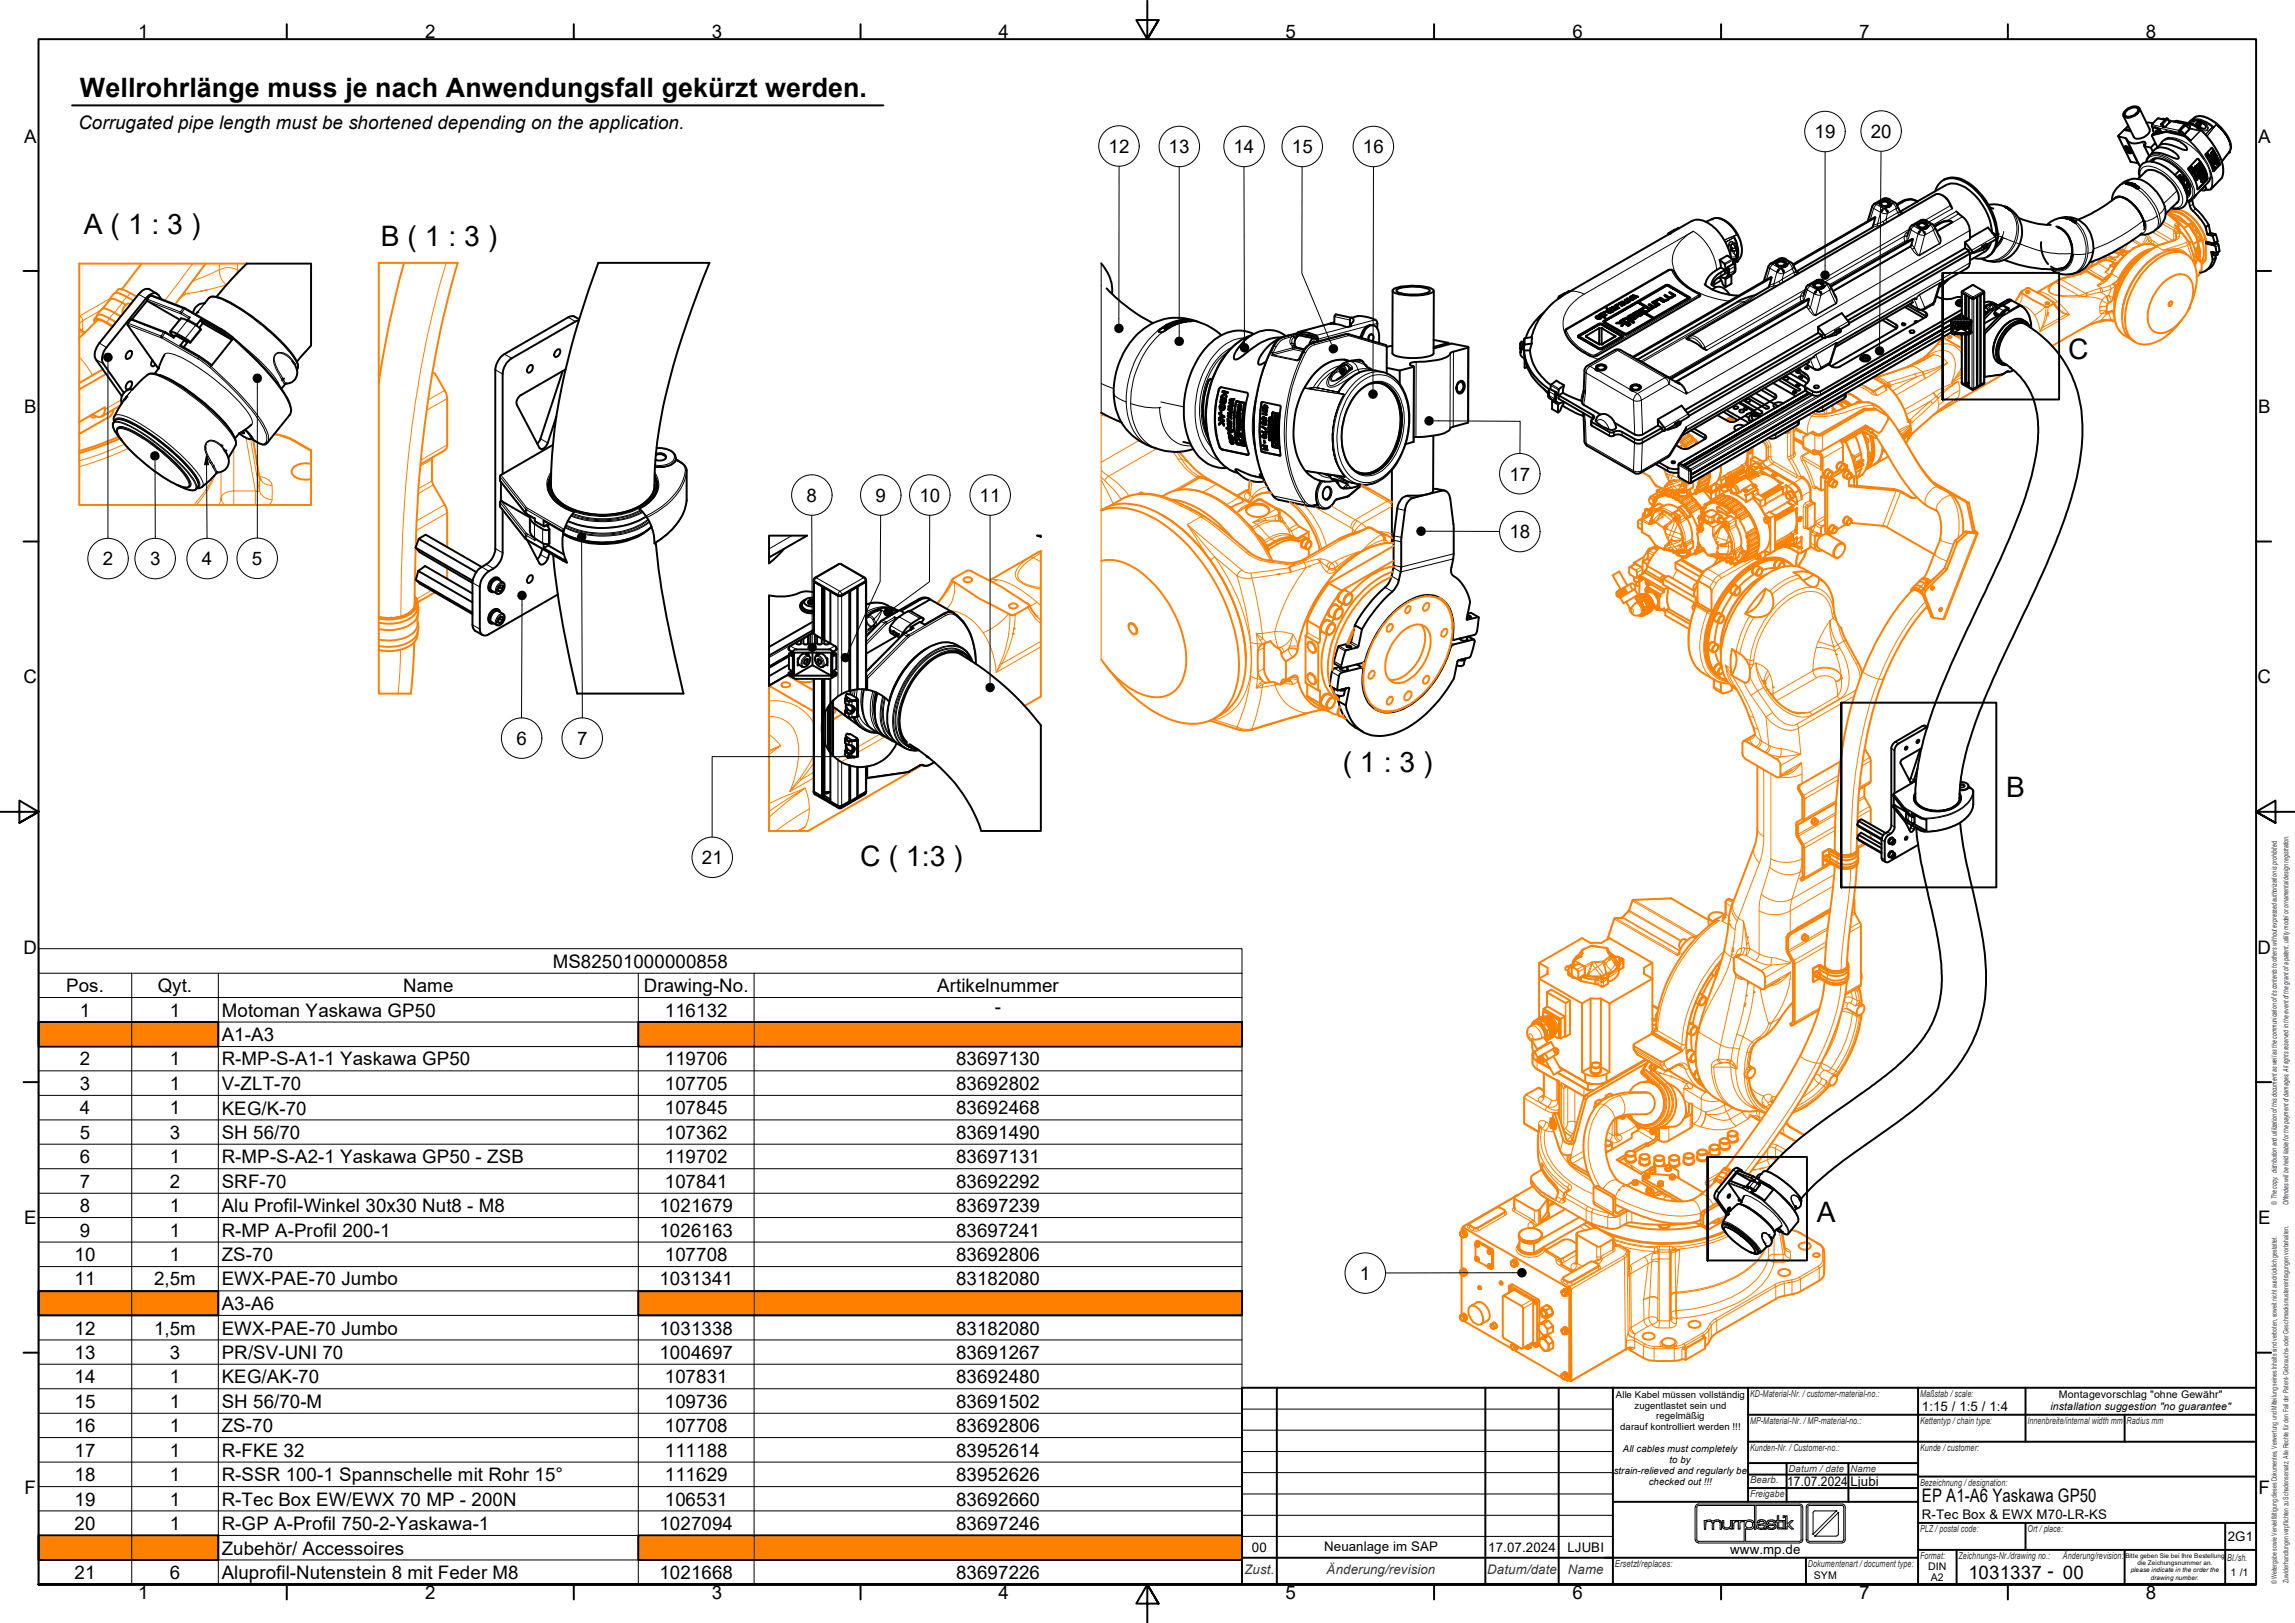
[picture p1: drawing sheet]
<svg xmlns="http://www.w3.org/2000/svg" width="594mm" height="420mm" viewBox="0 0 594 420" stroke-linecap="round" stroke-linejoin="round" font-family="sans-serif">
<defs><g id="words">
<g font-size="7.3">
<text x="21.7" y="60.5">A ( 1 : 3 )</text>
<text x="98.6" y="63.7">B ( 1 : 3 )</text>
<text x="535.4" y="92.9">C</text>
<text x="347.6" y="199.8">( 1 : 3 )</text>
<text x="519.3" y="206.4">B</text>
<text x="222.7" y="224.2">C ( 1:3 )</text>
<text x="470.3" y="316.4">A</text>
</g>
<text font-size="6.9" x="20.7" y="25.2">Wellrohrlänge muss je nach Anwendungsfall gekürzt werden.</text>
<g font-size="4.8">
<text x="35.8" y="9.8">1</text>
<text x="110" y="9.8">2</text>
<text x="184.3" y="9.8">3</text>
<text x="258.5" y="9.8">4</text>
<text x="332.7" y="9.8">5</text>
<text x="407" y="9.8">6</text>
<text x="481.3" y="9.8">7</text>
<text x="555.5" y="9.8">8</text>
<text x="20.3" y="33.4">Corrugated pipe length must be shortened depending on the application.</text>
<text x="469.7" y="35.8">19</text>
<text x="484.3" y="35.7">20</text>
<text x="6.2" y="36.9">A</text>
<text x="287" y="39.6">12</text>
<text x="302.5" y="39.7">13</text>
<text x="319.3" y="39.7">14</text>
<text x="334.4" y="39.7">15</text>
<text x="352.8" y="39.7">16</text>
<text x="584.5" y="36.9">A</text>
<text x="6.2" y="106.9">B</text>
<text x="584.5" y="106.9">B</text>
<text x="390.7" y="124.4">17</text>
<text x="208.8" y="129.9">8</text>
<text x="226.6" y="129.9">9</text>
<text x="238" y="129.9">10</text>
<text x="253.6" y="129.9">11</text>
<text x="390.7" y="139.4">18</text>
<text x="26.6" y="146.3">2</text>
<text x="38.9" y="146.3">3</text>
<text x="52.3" y="146.3">4</text>
<text x="65.2" y="146.3">5</text>
<text x="6.1" y="176.9">C</text>
<text x="584.4" y="176.9">C</text>
<text x="133.7" y="192.9">6</text>
<text x="149.4" y="192.8">7</text>
<text x="181.7" y="223.7">21</text>
<text x="6.1" y="246.9">D</text>
<text x="143.1" y="250.5">MS82501000000858</text>
<text x="584.4" y="246.9">D</text>
<text x="17.1" y="256.8">Pos.</text>
<text x="40.8" y="256.8">Qyt.</text>
<text x="104.3" y="256.8">Name</text>
<text x="166.6" y="256.8">Drawing-No.</text>
<text x="242.6" y="256.8">Artikelnummer</text>
<text x="20.7" y="263.2">1</text>
<text x="43.9" y="263.2">1</text>
<text x="57.4" y="263.2">Motoman Yaskawa GP50</text>
<text x="172.1" y="263.2">116132</text>
<text x="257.6" y="262.2">-</text>
<text x="57.4" y="269.5">A1-A3</text>
<text x="20.7" y="275.8">2</text>
<text x="43.9" y="275.8">1</text>
<text x="57.4" y="275.8">R-MP-S-A1-1 Yaskawa GP50</text>
<text x="172.1" y="275.8">119706</text>
<text x="247.5" y="275.8">83697130</text>
<text x="20.7" y="282.2">3</text>
<text x="43.9" y="282.2">1</text>
<text x="57.4" y="282.2">V-ZLT-70</text>
<text x="172.1" y="282.2">107705</text>
<text x="247.5" y="282.2">83692802</text>
<text x="20.7" y="288.5">4</text>
<text x="43.9" y="288.5">1</text>
<text x="57.4" y="288.5">KEG/K-70</text>
<text x="172.1" y="288.5">107845</text>
<text x="247.5" y="288.5">83692468</text>
<text x="20.7" y="294.8">5</text>
<text x="43.9" y="294.8">3</text>
<text x="57.4" y="294.8">SH 56/70</text>
<text x="172.1" y="294.8">107362</text>
<text x="247.5" y="294.8">83691490</text>
<text x="20.7" y="301.2">6</text>
<text x="43.9" y="301.2">1</text>
<text x="57.4" y="301.2">R-MP-S-A2-1 Yaskawa GP50 - ZSB</text>
<text x="172.1" y="301.2">119702</text>
<text x="247.5" y="301.2">83697131</text>
<text x="20.7" y="307.4">7</text>
<text x="43.9" y="307.4">2</text>
<text x="57.4" y="307.5">SRF-70</text>
<text x="172.1" y="307.4">107841</text>
<text x="247.5" y="307.4">83692292</text>
<text x="6.2" y="316.9">E</text>
<text x="20.7" y="313.8">8</text>
<text x="43.9" y="313.8">1</text>
<text x="57.4" y="313.8">Alu Profil-Winkel 30x30 Nut8 - M8</text>
<text x="170.7" y="313.8">1021679</text>
<text x="247.5" y="313.8">83697239</text>
<text x="584.5" y="316.9">E</text>
<text x="20.7" y="320.1">9</text>
<text x="43.9" y="320.1">1</text>
<text x="57.4" y="320.1">R-MP A-Profil 200-1</text>
<text x="170.7" y="320.1">1026163</text>
<text x="247.5" y="320.1">83697241</text>
<text x="19.3" y="326.4">10</text>
<text x="43.9" y="326.4">1</text>
<text x="57.4" y="326.5">ZS-70</text>
<text x="172.1" y="326.4">107708</text>
<text x="247.5" y="326.4">83692806</text>
<text x="19.3" y="332.8">11</text>
<text x="39.9" y="332.8">2,5m</text>
<text x="57.4" y="332.8">EWX-PAE-70 Jumbo</text>
<text x="170.7" y="332.8">1031341</text>
<text x="247.5" y="332.8">83182080</text>
<text x="352" y="331.3">1</text>
<text x="57.4" y="339.1">A3-A6</text>
<text x="19.3" y="345.5">12</text>
<text x="39.9" y="345.5">1,5m</text>
<text x="57.4" y="345.5">EWX-PAE-70 Jumbo</text>
<text x="170.7" y="345.5">1031338</text>
<text x="247.5" y="345.5">83182080</text>
<text x="19.3" y="351.8">13</text>
<text x="43.9" y="351.8">3</text>
<text x="57.4" y="351.8">PR/SV-UNI 70</text>
<text x="170.7" y="351.8">1004697</text>
<text x="247.5" y="351.8">83691267</text>
<text x="19.3" y="358.1">14</text>
<text x="43.9" y="358.1">1</text>
<text x="57.4" y="358.1">KEG/AK-70</text>
<text x="172.1" y="358.1">107831</text>
<text x="247.5" y="358.1">83692480</text>
<text x="19.3" y="364.5">15</text>
<text x="43.9" y="364.5">1</text>
<text x="57.4" y="364.5">SH 56/70-M</text>
<text x="172.1" y="364.5">109736</text>
<text x="247.5" y="364.5">83691502</text>
<text x="19.3" y="370.8">16</text>
<text x="43.9" y="370.8">1</text>
<text x="57.4" y="370.8">ZS-70</text>
<text x="172.1" y="370.8">107708</text>
<text x="247.5" y="370.8">83692806</text>
<text x="19.3" y="377.1">17</text>
<text x="43.9" y="377.1">1</text>
<text x="57.4" y="377.1">R-FKE 32</text>
<text x="172.1" y="377.1">111188</text>
<text x="247.5" y="377.1">83952614</text>
<text x="19.3" y="383.5">18</text>
<text x="43.9" y="383.5">1</text>
<text x="57.4" y="383.5">R-SSR 100-1 Spannschelle mit Rohr 15°</text>
<text x="172.1" y="383.5">111629</text>
<text x="247.5" y="383.5">83952626</text>
<text x="6.3" y="386.9">F</text>
<text x="19.3" y="389.7">19</text>
<text x="43.9" y="389.7">1</text>
<text x="57.4" y="389.8">R-Tec Box EW/EWX 70 MP - 200N</text>
<text x="172.1" y="389.7">106531</text>
<text x="247.5" y="389.7">83692660</text>
<text x="497.5" y="388.8">EP A1-A6 Yaskawa GP50</text>
<text x="584.6" y="386.9">F</text>
<text x="19.3" y="396.1">20</text>
<text x="43.9" y="396.1">1</text>
<text x="57.4" y="396.1">R-GP A-Profil 750-2-Yaskawa-1</text>
<text x="170.7" y="396.1">1027094</text>
<text x="247.5" y="396.1">83697246</text>
<text x="57.4" y="402.4">Zubehör/ Accessoires</text>
<text x="19.3" y="408.7">21</text>
<text x="43.9" y="408.7">6</text>
<text x="57.4" y="408.8">Aluprofil-Nutenstein 8 mit Feder M8</text>
<text x="170.7" y="408.7">1021668</text>
<text x="247.5" y="408.7">83697226</text>
<text x="509.5" y="408.8">1031337 - 00</text>
<text x="35.8" y="414.1">1</text>
<text x="110" y="414.1">2</text>
<text x="184.3" y="414.1">3</text>
<text x="258.5" y="414.1">4</text>
<text x="332.7" y="414.1">5</text>
<text x="407" y="414.1">6</text>
<text x="481.3" y="414.1">7</text>
<text x="555.5" y="414.1">8</text>
</g>
<g font-size="3.4">
<text x="497.5" y="365.2">1:15 / 1:5 / 1:4</text>
<text x="462.7" y="384.8">17.07.2024</text>
<text x="479" y="384.8">Ljubi</text>
<text x="497.5" y="393.3">R-Tec Box &amp; EWX M70-LR-KS</text>
<text x="324" y="401.7">00</text>
<text x="342.8" y="401.4">Neuanlage im SAP</text>
<text x="385.3" y="401.7">17.07.2024</text>
<text x="405.8" y="401.7">LJUBI</text>
<text x="576.7" y="399">2G1</text>
<text x="447.9" y="402.3">www.mp.de</text>
</g>
<g font-size="3.4" fill="#262659">
<text x="322.1" y="407.5">Zust.</text>
<text x="343.4" y="407.4">Änderung/revision</text>
<text x="385" y="407.5">Datum/date</text>
<text x="405.8" y="407.5">Name</text>
</g>
<g font-size="2.7">
<text x="530.8" y="365">installation suggestion &quot;no guarantee&quot;</text>
<text x="533" y="361.9">Montagevorschlag &quot;ohne Gewähr&quot;</text>
<text x="499.1" y="406.5">DIN</text>
<text x="469.5" y="408.8">SYM</text>
<text x="499.8" y="409.2">A2</text>
<text x="577.4" y="408">1 /1</text>
</g>
<g font-size="2.5">
<text x="418.3" y="361.8">Alle Kabel müssen vollständig</text>
<text x="423.1" y="364.7">zugentlastet sein und</text>
<text x="419.4" y="370.3">darauf kontrolliert werden !!!</text>
<text x="428.7" y="367.5">regelmäßig</text>
<text x="420.1" y="376">All cables must completely</text>
<text x="417.8" y="381.6">strain-relieved and regularly be</text>
<text x="432.2" y="378.8">to by</text>
<text x="426.8" y="384.5">checked out !!!</text>
</g>
<g font-size="2.5" fill="#262659">
<text x="453" y="361.6">KD-Material-Nr. /customer-material-no.:</text>
<text x="497" y="361.6">Maßstab /scale:</text>
<text x="453" y="368.6">MP-Material-Nr. /MP-material-no.:</text>
<text x="497" y="368.6">Kettentyp /chain type:</text>
<text x="524.8" y="368.6">Innenbreite/internal width mm</text>
<text x="550.5" y="368.5">Radius mm</text>
<text x="453" y="375.6">Kunden-Nr. /Customer-no.:</text>
<text x="497" y="375.6">Kunde /customer:</text>
<text x="463" y="381.1">Datum /date</text>
<text x="479" y="381">Name</text>
<text x="453" y="384">Bearb.</text>
<text x="453" y="387.6">Freigabe</text>
<text x="497" y="384.6">Bezeichnung /designation:</text>
<text x="497" y="396.6">PLZ /postal code:</text>
<text x="524.8" y="396.6">Ort/place:</text>
<text x="418" y="405.6">Ersetzt/replaces:</text>
<text x="468" y="405.6">Dokumentenart/document type:</text>
<text x="497" y="403.6">Format:</text>
<text x="507" y="403.5">Zeichnungs-Nr./drawing no.:</text>
<text x="534" y="403.5">Änderung/revision:</text>
<text x="576.5" y="404.1">Bl./sh.</text>
</g>
<g font-size="1.9" fill="#262659">
<text x="589.4" y="311.9" transform="rotate(-90 589.4 311.9)">© The copy, distribution and utilization ofthis document as well as the communication ofits contents to others without expressed authorization is prohibited.</text>
<text x="592.4" y="311.9" transform="rotate(-90 592.4 311.9)">Offendes will be held liable forthe payment ofdamages. All rights reserved in the event ofthe grant ofa patent, utility model orornamentaldesign registration.</text>
<text x="589.4" y="410.2" transform="rotate(-90 589.4 410.2)">© Weitergabe sowie Vervielfältigung dieses Dokumentes, Verwertung und Mitteilung seines Inhalts sind verboten, soweit nicht ausdrücklich gestattet.</text>
<text x="592.4" y="409.8" transform="rotate(-90 592.4 409.8)">Zuwiderhandlungen verpflichten zu Schadensersatz. Alle Rechte für den Fall der Patent- Gebrauchs- oder Geschmacksmustereintragungen vorbehalten.</text>
</g>
<g font-size="1.7">
<text x="550.2" y="403.3">Bitte geben Sie bei Ihre Bestellung</text>
<text x="551.6" y="407.1">please indicate in the order the</text>
<text x="553.3" y="405.2">die Zeichungsnummer an.</text>
<text x="556.8" y="409">drawing number.</text>
</g>
</g></defs>
<!-- layer: Sichtbare Kanten(DIN) -->
<g fill="none" stroke="#ff8000" stroke-width=".51">
<path d="M378.3 318.7v-.6l.5-.3 27 15.5 .4 .9v23l-.4 .3-.7-.5M378.7 318.5a1.04 1.04 0 0 1 .9 1.5M378.8 317.8l.4-.2-.5-.1v.4M378.3 320.2v8.5M378.3 330.1v10.2M378.7 328.4a1.04 1.04 0 0 1 .9 1.5M382 321.8v-.4h.3l3.8 2.3 .1 4.6h-.4M382 322.6v2.9M382.2 321.7a.64 .64 0 0 1 .6 .9M382.2 325.4a.64 .64 0 0 1 .6 1M382.3 337.2a2.3 2.3 0 0 1 2.8 1.6 2.39 2.39 0 0 1 0 3.1M382.4 321.2l4 2.3 .1 4.8"/>
<path d="M382.5 326.5l2.6 1.5M382.9 333a.44 .44 0 0 1 .4 .2 .44 .44 0 0 1 0 .5M385.1 327.8l.2-.2 .3 .5-.2 .2zM385.3 327.3a.65 .65 0 0 1 .6 1M385.4 327.8l-.3 .1M385.4 323.5a.64 .64 0 0 1 .6 1M385.4 327.3a.64 .64 0 0 1 .6 .9M385.5 328l-.2 .2M388.4 331.7a.53 .53 0 0 1 .5 .8M391.3 332.5l7 4 .2 6.2M391.9 326.1a1.07 1.07 0 0 1 .8 1.5M400.3 337.9a1.98 1.98 0 0 1 1.5 2.4l-.4 .4"/>
<path d="M405 333.7a1 1 0 0 1 .9 1.5M406.1 333.2l-.3 .1M406.2 334.2l.4-.2-.5-.8 .4 .2 .1 .4 .2 23.6-.3 .1-.4-.2M406.6 334v23l-.4 .2M418.5 322.4l-.8 .1M378.7 340.1a1 1 0 0 1 .9 1.5M378.8 341.9l12.5 7.2M386.6 342.4a.83 .83 0 0 1 .8 .4 .83 .83 0 0 1-.1 .9M391.9 349.5l12.5 7.2M392.9 348.5l-.2 .7M396.2 347.9l.2 .4-.2 .5M398.5 347.8l-.1 .5"/>
<path d="M398.5 344.4v2.6M399.8 342l1.1-.1 1.1 1.4v1.4M405 355.3a1 1 0 0 1 .9 1.5M405 343.6a1.04 1.04 0 0 1 .9 1.5"/>
</g>
<!-- layer: Sichtbare tangentiale Kanten(DIN) -->
<g fill="none" stroke="#ff8000" stroke-width=".26">
<path d="M389.6 313.6a.49 .49 0 0 1 .4 .4 .49 .49 0 0 1-.3 .6l-6.9 4-1 .1-1.6-.7a.53 .53 0 0 1-.3-.6 .53 .53 0 0 1 .4-.4M391.9 312.6a.53 .53 0 0 0-.4 .4 .53 .53 0 0 0 .3 .6l4.6 2.6a.95 .95 0 0 0-.8 .7 .95 .95 0 0 0 .3 1M391.9 310l-12.9 7.5M385.1 327.6a.44 .44 0 0 1 .6 .1 .44 .44 0 0 1-.2 .6l-.4-.3zM385.2 327.4a.65 .65 0 0 1 .6 .9M385.3 327.6h.1M385.3 327.8l-.2 .1M385.5 328.1h-.2M385.6 328.1h.1M386.5 328.1l-.3 .2M393 322.2a1.65 1.65 0 0 0-.5 1.7 1.65 1.65 0 0 0 1.4 1.1 5.4 5.4 0 0 0 5.7-.9l.1-.2 3 1.8a1.94 1.94 0 0 0 1 1.9l3.2 1.8M413.8 327.6a.53 .53 0 0 1 .5 .4 .53 .53 0 0 1-.3 .6l-7.1 4.1h-1.1l-1.4-.7a.49 .49 0 0 1-.3-.6 .49 .49 0 0 1 .5-.4"/>
<path d="M417.7 323.1a.5 .5 0 0 1 .4 .4 .5 .5 0 0 1-.3 .5l-3.1 1.9a1.64 1.64 0 0 1-1.1 1.4M418.5 322.4l2.6 1.6-.7 1-14.1 8.2M420.8 349.2l-14 8.2"/>
</g>
<!-- layer: Sichtbare Kanten(DIN) -->
<circle cx="420.7" cy="349.4" r=".25" fill="#ff8000"/>
<!-- layer: Sichtbare tangentiale Kanten(DIN) -->
<g fill="none" stroke="#ff8000" stroke-width=".26">
<path d="M391.8 312.7h.1M391.9 312.8a.47 .47 0 0 1-.1 .8M392.1 313.1l4.6 2.6M396.2 316.3l.5 .5 .4 .9M396.7 316.5l.5-.4 .8 1.1M397.2 316.1l-.5-.4-.3 .5 1.4 1.1M408.3 319.7v7.4l1.3 .7M400.4 323.8l-.7 .1M402.8 326.4a1.53 1.53 0 0 1 1.4 1M402.8 325.9a1.44 1.44 0 0 1 1.4 1.2M403.2 325.4l-.7 .1M404.4 327.4l-.7 .2"/>
<path d="M404.4 331l.2 .1M404.6 331.1a.47 .47 0 0 1-.2 .9M404.7 331.4l1.1 .6M405.4 332.5a.71 .71 0 0 1 1.1-.4l.3-.1 .3 .5M406.6 333.8l13.9-8.1 .2 23.7M407.1 329l-.8 .1M412.8 326.7v-.1l.4 .4M413.3 327l.5 .1M413.3 325.3l.3 .9M413.3 325.3h1M413.3 322.6v2.7M413.6 328.1l-6.8 3.9"/>
<path d="M413.8 327.8a.47 .47 0 0 0 .2 .8M414 327.6l-.2 .1M414.3 325.3l.4 .6zM414.3 325.3h.1M417.4 323.5l-3.1 1.8M417.7 323.2a.49 .49 0 0 0 .1 .8M417.7 323.1h.1M420.8 324.6l.3 .1a.59 .59 0 0 1 0 .6 .59 .59 0 0 1-.6 .3l-.3-.4M421.3 323.7a.35 .35 0 0 1 .3 .3 .35 .35 0 0 1-.2 .3l-.1-.3h-.2zM421.3 323.7h.1M421.4 324.3l-.2 .7"/>
</g>
<!-- layer: Sichtbare Kanten(DIN) -->
<path d="M408.3 319.7l5 2.9M404.2 327.1v.3M411.6 326.7l-6.9 3.9M414.7 325.9l-1.9 .7M417.7 321.6l.4 .2 .2 .6M419.2 322.4h-.7" fill="none" stroke="#ff8000" stroke-width=".51"/>
<circle cx="392.7" cy="309.4" r=".25" fill="#ff8000"/>
<!-- layer: Sichtbare tangentiale Kanten(DIN) -->
<path d="M392.7 309.4h.1M421.9 348.9l.1 .3-.3-.2M423.2 349l-1.2-.1 .2 .4-.2-.1" fill="none" stroke="#ff8000" stroke-width=".26"/>
<!-- layer: Sichtbare Kanten(DIN) -->
<circle cx="422" cy="348.9" r=".25" fill="#ff8000"/>
<!-- layer: Sichtbare tangentiale Kanten(DIN) -->
<path d="M421.2 325l.2 20.2M421.6 324l.3 20-.5 1.2M421.4 345.2l-.4 1.7v2.1l-.2 .2M423.2 349a1.8 1.8 0 0 0-2.2 .2l-.1 .1" fill="none" stroke="#ff8000" stroke-width=".26"/>
<!-- layer: Sichtbare Kanten(DIN) -->
<circle cx="421.6" cy="324" r=".25" fill="#ff8000"/>
<!-- layer: Sichtbare tangentiale Kanten(DIN) -->
<g fill="none" stroke="#ff8000" stroke-width=".26">
<path d="M392.1 310.4v2.7M397.2 313.3v2.8M398.2 313.3v3.7M400.1 315.4v.6M400.2 315.4v.5M400.6 310.4v3.4M400.9 314.3v1.1M401.4 311.8h.7M401.7 311l-.1 .6M401.9 311.1v.3M402 311.2v.2M402.1 311.8l-1.3 .7"/>
<path d="M402.5 311.5l-.4 .3M404.7 311.3h.1M409 317.4l1.3 1.1M409.9 316.9l1.8 1.3M410.1 316.8l1.8 1.3M447.1 319.5a33.9 33.9 0 0 1-14.3 3.2l-.6-.1M460.6 318.8l1 5.9 .4 .1-.9-5.8M461.3 319.1l.7 4a1.33 1.33 0 0 0 1.4 1M463.7 318.5h.1M463.7 318.5l2.1 .7M463.8 318.4l-.1 .1M465.8 319.2h.2"/>
<path d="M465.8 319.2l4.8 2.8M400.5 323.4l-.3 .2M407.3 328.8l.2 .2M408.1 326.7a1.31 1.31 0 0 1-.4 1.8l-.4 .3a.87 .87 0 0 1-.6-1.1 .87 .87 0 0 1 1.1-.5l.1-.1M408.1 324.8l-3 1.8-.9 .3M408.1 326.6l-.8 .5M414.3 322.6v2.7M417.4 320.8v2.7M417.7 321l1 .4a38.8 38.8 0 0 0 9.5 1.6M417.7 320.8a35.9 35.9 0 0 0 11.2 1.9l.7-.1M418.3 322.2l.4 .2M419.7 322.6a44.6 44.6 0 0 0 8.5 1.4"/>
<path d="M421.7 329.2l-.1 1.1 .1-.3M421.7 327.8a.49 .49 0 0 1 .6 .2 .49 .49 0 0 1 0 .6l-.2 .9-.4 .4M421.7 327.6l.4 .1M421.8 329.8l.3-.2v.1l-.3 .5zM422.1 329.7l.2 13.9 3.3-1.9M425.6 325.4l-3.7 2.2-.2-.2M425.6 325.4a2.44 2.44 0 0 1 1.1 1.7M426.7 327.1l-.8 5.7a46.6 46.6 0 0 0-.3 8.9 1.81 1.81 0 0 0 1 1.7M426.7 327.1l-4.6 2.6M427.6 326.2l1.5-.3h.2v.8l-.7-.2-1 .1-.6 9.2-1.6 .7M428 324.5h.8l.4-.3 .1 1.7h.2v16l-.4-.4M428.2 324.2l-2.6 1.2"/>
<path d="M428.2 324.2a2.87 2.87 0 0 0-.6 2.4l-.9 .5M428.2 324v.2M428.8 322.9l.4 .7h.3M428.8 322.9l.3 .4 .1 .3M428.8 322.9l-.6 .1v1M429.1 336.1v4.9a1.39 1.39 0 0 1-1.4 1.8M429.2 323.6l-1 .4M429.2 323.6v.2M429.3 326.7l-.2 9.4a2.28 2.28 0 0 0-2.1-.3M429.5 324.1l-.3 .1v-.4l-1 .4M429.5 324.1v1.8h2.6v16M429.5 324.1h2.6v1.8"/>
<path d="M429.5 323.6h2.7M429.5 323.6l.1-1h2.6v1M429.5 323.6v.5M432.2 323.6l-.1 .5M457.2 322.9a17.7 17.7 0 0 1-9.8 8.7 39.3 39.3 0 0 1-13.4 3.2v4.5a1.04 1.04 0 0 0-1.4 1.3l.5 .5 .9 .2-.2-1.2v-5.3h.2M457.3 322.7h.1M457.3 322.6h.1M459.1 320.2h.1M459.2 320v.2M459.2 326.7a15.9 15.9 0 0 1-8.5 10.1 40.7 40.7 0 0 1-16.7 4.5v1.4a1.57 1.57 0 0 1-1.8 1.1h-2.7a1.75 1.75 0 0 1-1.8-1l-1.1 .6M459.2 326.7v-2h2.4v2M459.2 320.2v4.5a1.64 1.64 0 0 0-1.4 .8v-2.9"/>
<path d="M459.2 326.7a1.57 1.57 0 0 1-1.4-1.2 14.3 14.3 0 0 1-6.9 8.8 37.7 37.7 0 0 1-16.9 5l.1 2M459.2 326.7h2.4M459.4 332.6l-15.3 8.8M459.7 336.3v-3.2l-15.3 8.8v3.1M461.8 331.7l-1.1 .3-1.3 .6M461.8 331.7l.1 .6-2.2 .8-.3-.5M463.4 325.7a1.33 1.33 0 0 1-1.4-1v-1.6a1.39 1.39 0 0 1 1.4 1v1.6a1.59 1.59 0 0 1-1.8 1M463.7 331.3l-1.9 .4M463.9 335.1v-3.2l-2 .4v3.1M465.8 330.6l-2.1 .7M465.8 330.6l.3 .5-1.3 .6-.9 .2-.2-.6M470.6 322a2.47 2.47 0 0 1 1.2 2.9 2.47 2.47 0 0 1-1.2 2.9"/>
<path d="M470.6 322h.2M470.6 327.8l-4.8 2.8M470.9 331.5v-3.2l-4.8 2.8v3.2M471.7 326.4a.6 .6 0 0 1 .5 .5 .6 .6 0 0 1-.3 .6l-1 .8-.3-.5M471.7 323.4l.4 .3M472.2 325.3l-.1 4.6M421.4 345.2a1.86 1.86 0 0 0 1.7 1.3l.1 .6a2.18 2.18 0 0 0-2.2 .1M421.5 344.9a1.82 1.82 0 0 0 1.5 1.5M422.1 343.7l.2-.1a2.15 2.15 0 0 0 1 1.7 1.19 1.19 0 0 1-1.2-1.6zM422.2 349.7v-.4l.5 .1 .5-.4v-1.9l2.2 1.3v3.2M423.3 345.3l-.4 .9 2.9 1.7M425.8 347.9a7.6 7.6 0 0 0 4.4 .7"/>
<path d="M425.8 347.9l-.4 .4a3.9 3.9 0 0 0 2.8 .7v-.5M426.6 343.4l-3.3 1.9M428.2 352.3v-3.1h5.2v3.1M429.5 343.8v-1.9h2.6l.1 1.9M430.5 346.8a.99 .99 0 0 0-.8 .8 .99 .99 0 0 0 .5 1M430.7 348.1l-.4 .6M433.1 348.3l.3 .4 .3-.2-.3-.5a1.58 1.58 0 0 1-1.9 .8l-1-.7-.3 .5M433.3 346.8a1.01 1.01 0 0 1 .8 .7 1.01 1.01 0 0 1-.4 1l2.2-.6M435.4 349.4v2.5M435.9 347.9l.2 .4a4.1 4.1 0 0 1-2.7 .7v-.3a2.88 2.88 0 0 1-3.2-.1M436.1 348.3l.3 .5M436.2 349l-.1-.2a.37 .37 0 0 0-.5 0 .37 .37 0 0 0-.1 .4l-.1 .2"/>
<path d="M436.4 349.5l-.2-.1v2.6M436.6 348.9l-.4 .5h-.8M436.6 348.9l-1.2 .5M436.6 348.9h.1M440.6 345.8l-4.4 2.5 .2 .5M440.7 345.1l.2 .5-.3 .2M440.7 345.1l-4.8 2.8M441.1 346.4h.1M441.2 346.2v-.1a.3 .3 0 0 0 0-.3 .3 .3 0 0 0-.3-.2l.2 .6 .2-.2v.4l-.4-.2-4.5 2.6M442 343.9l-1.3 1.2M442 343.9l.3 .3-.1 .5-1.3 .9 .2 .6h-.3l-.2-.4M442.6 342.8l-.6 1.1"/>
<path d="M443 346.4v-3.2l-.7 1.1v3.2M444.1 341.4l-1.5 1.4M444.1 341.4l.3 .5-1.4 1.3-.4-.4"/>
</g>
<!-- layer: Sichtbare Kanten(DIN) -->
<g fill="none" stroke="#ff8000" stroke-width=".51">
<path d="M396.8 307.1l-4.7 2.7-.2 .4 5.4 3.2h.5l.9-.4v3.3a3.8 3.8 0 0 0 2.3-2.1l-.4-.5M398.7 313l1.9-2.6v3.3l-1.9 2.6M400.3 310.2l.3 .2M408.3 319.7l-.2-.3 .1-.2 .5-.3 4.5-1.1 4.5 2.7-.3 .3-3.2 1.9-.9-.1M410.7 316.5l2.2 1.4M446.6 318.9a41.5 41.5 0 0 1-31.1 .2M418.5 322.4l-.5 .2M460.4 329a1.9 1.9 0 0 1 3 .4 1.64 1.64 0 0 1-2.3 .8 .79 .79 0 0 1-.7-1.2zM465.9 322.1a1.94 1.94 0 0 1 2.9 .5 1.86 1.86 0 0 1-3.2 .1zM469.4 324.7a.99 .99 0 0 1 1.6 .3 1.01 1.01 0 0 1-1.7-.2zM472.2 328.4v.8a2.35 2.35 0 0 1-1.3 2.3l-5.6 3.2-5.2 1.3-16.4 9.5a4.5 4.5 0 0 0-1.5 2.3l-.8 .7M421.5 349l.5 .5 3.8 2.2a9.4 9.4 0 0 0 5 .6 12.1 12.1 0 0 0 4.9-.5l.7 .2 5-2.9-.1-2.8-4.8 2.8-.1 2.9"/>
<path d="M425.6 345.3a2 2 0 0 1 2.7 .5 1.64 1.64 0 0 1-2.4 .9 .77 .77 0 0 1-.6-.6 .77 .77 0 0 1 .3-.8zM430.4 346.9a2.33 2.33 0 0 1 3.3 .4 1.85 1.85 0 0 1-2.7 1 .81 .81 0 0 1-.8-.5 .81 .81 0 0 1 .2-.9zM437.3 342.4a2 2 0 0 1 2.9 .4 1.58 1.58 0 0 1-2.4 .8 .7 .7 0 0 1-.7-.5 .7 .7 0 0 1 .2-.7z"/>
</g>
<circle cx="432.5" cy="341.5" r=".25" fill="#ff8000"/>
<!-- layer: Sichtbare tangentiale Kanten(DIN) -->
<path d="M432.1 324.1h.3l.1 .4M432.2 323.6l.4 .3-.1 .4-.1-.2-.3-.1M432.5 325.7l-.4 .2M432.5 335.2a1.31 1.31 0 0 1 1.3-.7v.3a1.23 1.23 0 0 0-1.3 .8M433.5 323.4h.3M433.8 323.4l1 .1-1 .2v-.3h-.2l-1 .6 1.2-.3a.6 .6 0 0 1-.9 .6l-.4 .5M433.8 323.4l-1.6 .2M433.8 323.4h.1M434 334.5h-.2l-.2-10.4 1.2-.6-.8 11.3M447.5 320a36.7 36.7 0 0 1-13.7 3.4l-.7-.6-.3 .6M456.9 323.1a19.4 19.4 0 0 1-10.4 8.6 41 41 0 0 1-12.5 2.8v.3M432.1 341.9l.4-.4a1.44 1.44 0 0 0 1.5 1.2" fill="none" stroke="#ff8000" stroke-width=".26"/>
<!-- layer: Sichtbare Kanten(DIN) -->
<path d="M411.2 316.5a35.7 35.7 0 0 0 22.2 5.2 35.4 35.4 0 0 0 13-3M420.4 317a42.7 42.7 0 0 0 19.8 .3M432.5 324.3v17.2M433.8 323.4l-.6 .2" fill="none" stroke="#ff8000" stroke-width=".51"/>
<circle cx="456.1" cy="302.4" r=".25" fill="#ff8000"/>
<path d="M429.5 317.4a1.54 1.54 0 0 0 2.7 0" fill="none" stroke="#ff8000" stroke-width=".51"/>
<g fill="#ff8000">
<circle cx="442" cy="306.9" r=".25"/>
<circle cx="451.3" cy="287.7" r=".25"/>
<circle cx="455.5" cy="302.6" r=".25"/>
<circle cx="454.1" cy="302.8" r=".25"/>
</g>
<g fill="none" stroke="#ff8000" stroke-width=".51">
<path d="M546.9 73.5l.8 .4M546.9 73.5l1.2 .4M547.7 73.9l-.8 3.6-.3 .4a2.01 2.01 0 0 0-1.1 2.9l.7-.2a.5 .5 0 0 1 .8 0l.3 1.4M547.7 73.9h.4M555.2 65.7a16.1 16.1 0 0 0-7.9 13.6M556.1 65.1a15.7 15.7 0 0 0-8 8.8M557.1 64.4a13.9 13.9 0 0 0-8.6 7.6 3.1 3.1 0 0 1-1.6 1.5M547.2 83.2h.3M378 319.1l.3-.3h.5l.5 .6v.7l-.3 .2M378 319.4l.2 .6zM378.3 318.9a.76 .76 0 0 1 .8-.1 .76 .76 0 0 1 .4 .8l-.2 .6h-.2M378.5 318.7a.89 .89 0 0 1 1 .4 .89 .89 0 0 1-.2 1"/>
<path d="M378.5 319l-.5 .1M378.5 319l.2 .3a.38 .38 0 0 0-.4-.3 .38 .38 0 0 0-.3 .4v-.3M378.6 318.6a.95 .95 0 0 1 .9 .5 .95 .95 0 0 1-.1 1M378.7 319.3l.3 .7zM378.8 318.8l-.3 .2M379 320v.3h-.3zM379.3 319.4l-.3 .2M380.4 316.7l6.9-4 .9-.1 1.4 .8-.2 .5-7 4-.9-.1-1-.6-.2-.2zM393.6 318.7a4.1 4.1 0 0 1 5.3 .3 1.46 1.46 0 0 1-1.3 2 3.5 3.5 0 0 1-4.3-1.1v-.5zM394 318.4a1.33 1.33 0 0 0-.9 1.3 1.33 1.33 0 0 0 1 1.3 4.5 4.5 0 0 0 4.8-.6 1.25 1.25 0 0 0-.6-2M405.1 313l-8.5 4.9M408.8 315.1l-9.9 5.7"/>
<path d="M410.9 316.3l-11.5 6.6M429.5 317.1a1.46 1.46 0 0 0 2.2 .6l.5-.6M429.5 317.2a1.55 1.55 0 0 0 2.6 0M378 329l.3-.3h.5l.5 .7v.6l-.3 .2M378 329.3l.2 .6zM378.2 329.9l.5 .3h-.2zM378.2 320l.5 .3h-.2zM378.3 328.8a.87 .87 0 0 1 1 .2 .87 .87 0 0 1 .1 1l-.3 .2M378.5 328.6a.92 .92 0 0 1 1 .4 .92 .92 0 0 1-.2 1.1M378.5 328.9l-.5 .1M378.5 328.9l.2 .3a.39 .39 0 0 0-.4-.2 .39 .39 0 0 0-.3 .3v-.3M378.6 328.5a.95 .95 0 0 1 .9 .5 .95 .95 0 0 1-.1 1.1"/>
<path d="M378.7 329.2l.3 .7zM378.8 328.7l-.3 .2M379 329.9v.3h-.3zM379.3 329.4l-.3 .1M380.6 338.2a2.35 2.35 0 0 1 2.9 1.7 2.27 2.27 0 0 1-.2 3 2.84 2.84 0 0 1-2.9-2.2 2.3 2.3 0 0 1 .2-2.5zM381.9 322.2l.2-.1 .2 .5h-.3zM381.9 325.9l.2-.1 .2 .4-.2 .2zM382.1 321.7a.61 .61 0 0 1 .6 .3 .61 .61 0 0 1 0 .7M382.1 322.1l-.2 .1M382.1 325.4a.64 .64 0 0 1 .6 .3 .64 .64 0 0 1 0 .7M382.1 322.2h.1M382.1 325.9l-.2 .1"/>
<path d="M382.3 322.4l-.2 .2M382.3 326.1l-.2 .2M382.8 333.1a.36 .36 0 0 1 .4 .2 .36 .36 0 0 1-.1 .4M382.8 333a.45 .45 0 0 1 .4 .2 .45 .45 0 0 1 0 .5M385.1 324l.2-.1 .3 .5-.2 .1zM385.3 323.6a.68 .68 0 0 1 .6 1M385.4 324.1h-.3M385.5 324.3l-.2 .2M388.3 331.9a.37 .37 0 0 1 .5 .1 .37 .37 0 0 1-.1 .5M388.4 331.8a.41 .41 0 0 1 .4 .2 .41 .41 0 0 1-.1 .5M389.1 335.5h.3l4.6 2.6 .2 .5-.1 10.5h-.3l-4.5-2.7-.3-.4zM390.6 334.6v-1.6l.2-.2 7 4 .1 11.7-.3 .2-1.4-.8"/>
<path d="M390.7 333.1a.44 .44 0 0 1 .6 .2 .44 .44 0 0 1-.3 .6l-.3-.3zM390.8 333a.6 .6 0 0 1 .5 .9M391.1 326.6l.9-.2 .5 .6v.6l-.4 .3M391.1 326.9l.3 .7-.3-.3zM391.4 327.6l.5 .3zM391.4 326.4a.87 .87 0 0 1 1 .2 .87 .87 0 0 1 .2 1l-.4 .2M391.6 326.2a.97 .97 0 0 1 1 .4 .97 .97 0 0 1 .1 1l-.2 .2M391.6 326.6h-.5M391.6 326.6l.3 .3a.39 .39 0 0 0-.4-.3 .39 .39 0 0 0-.4 .3v-.3M391.7 333.9l4.8 2.6 .3 .4-.1 10.7M391.7 326.2a1.04 1.04 0 0 1 .9 1.5M391.9 326.9l.2 .3v.4z"/>
<path d="M392 326.4l-.4 .2M392.1 327.6v.3h-.2zM392.5 327l-.4 .2M393.1 320.1a2.54 2.54 0 0 0 2.8 1.8 3.2 3.2 0 0 0 3.3-1.6v-.2M393.3 321.8a1.32 1.32 0 0 0-.4 1.3 1.32 1.32 0 0 0 1 1 4.3 4.3 0 0 0 5.5-.9v-.3M393.3 322.7a2.57 2.57 0 0 0 3 1.7l.8-.1M393.6 321a3.8 3.8 0 0 0 3.5 .9M394.1 321.4a4.4 4.4 0 0 0 4.1 0M397 336.8a.5 .5 0 0 1 .6 .3 .5 .5 0 0 1-.1 .6l-.4-.4zM397.1 321.9v2.4l2.3-1.4M397.2 336.7a.54 .54 0 0 1 .5 .3 .54 .54 0 0 1 0 .5M397.3 321.7l-.2 .2"/>
<path d="M399 339.6a.59 .59 0 0 1 .7-.4 .59 .59 0 0 1 .4 .6 .53 .53 0 0 1 .2 .7 .53 .53 0 0 1-.6 .3M399.2 339.3a.92 .92 0 0 1 .9 .5 .92 .92 0 0 1-.2 1 1.12 1.12 0 0 1-.7-1.5zM400.2 339.2l.5 1.5 1.3-.8M400.3 337.9l-1.2 .7-.6 .8 .6 1.4 1.1 .6M400.4 337.9l.9 .5M400.6 338l.6 .4M401.4 338.5l-1.2 .7-1.1-.6M401.5 338.6l.5 1.2M401.6 338.8l.3 .8M402 340l-.5 .7M404.2 334.6l.2 .6zM404.2 334.2l.9-.3 .5 .7v.7l-.3 .1"/>
<path d="M404.2 334.2h.5M404.2 334.2v.4l.2-.4 .5 .3-.2-.3M404.4 335.2l.5 .3zM404.6 334.1a.72 .72 0 0 1 .8-.1 .72 .72 0 0 1 .3 .8v.5l-.4 .1M404.7 333.8a.96 .96 0 0 1 1 .5 .96 .96 0 0 1-.1 1M404.8 333.8a.97 .97 0 0 1 .9 1.5M404.9 334.5l.4 .3-.1 .3zM405.1 333.9l-.4 .3M405.2 335.1l.1 .3-.4 .1zM405.6 334.6l-.3 .2M408.1 321.9l-1.5-.9-1.3-.2-.7 .2-4.4 2.6M408.1 323.7l-3.5 2-.7 .2"/>
<path d="M411.6 326.7l.9-.1 1.3 .7v.3l-7.3 4.3-.6-.1-1.3-.7v-.3l.1-.2M378 340.6l.8-.3 .5 .7v.7l-.3 .2M378 340.6h.5M378 340.6v.4a.38 .38 0 0 1 .3-.4 .38 .38 0 0 1 .4 .3l-.2-.3M378 341l.2 .6zM378.2 341.6l.5 .3h-.2zM378.3 340.5a.76 .76 0 0 1 .8-.1 .76 .76 0 0 1 .4 .8l-.1 .5-.3 .1M378.5 340.2a.93 .93 0 0 1 1 .5 .93 .93 0 0 1-.2 1M378.6 340.2a.92 .92 0 0 1 .9 .5 .92 .92 0 0 1-.1 1M378.7 340.9l.3 .6zM378.8 340.3l-.3 .3M379 341.5v.4h-.3z"/>
<path d="M379.3 341l-.3 .2M385.9 342.9a.72 .72 0 0 1 .8 .3 .72 .72 0 0 1-.1 .9 .97 .97 0 0 1-.7-1.2zM386 342.9a.69 .69 0 0 1 .5 1.1 .73 .73 0 0 1-.5-1.1zM386.4 342.6a.75 .75 0 0 1 .9 .2 .75 .75 0 0 1-.1 1h-.1M386.5 342.5a.79 .79 0 0 1 .7 1.2M391.1 348.5l.3 .7zM391.4 349.2l.5 .3zM391.6 348.1l-.5 .1M391.6 348.1l.3 .4a.39 .39 0 0 0-.4-.3 .39 .39 0 0 0-.4 .3v-.3M391.6 347.8h.1M391.7 347.8l-.3 .2M391.9 348.5l.2 .6z"/>
<path d="M391.9 348l-.8 .2M391.9 348l-.3 .1M392 348l.5 .6v.6l-.4 .3M392.1 349.1v.4h-.2zM392.3 348.2a.66 .66 0 0 1 .3 .7 .66 .66 0 0 1-.4 .5M392.5 348.6l-.4 .2M392.6 349.3l.1-.2-.1-.7 .1 .7-.2 .3M395.5 348.3a.46 .46 0 0 1 .2 .6 .46 .46 0 0 1-.5 .2l-.4-.4a.41 .41 0 0 0 .7 .4 .41 .41 0 0 0-.1-.8M396.1 348.8l.2-.3-.2-.5a.55 .55 0 0 1-.1 .9M397 347.8a.47 .47 0 0 1 .6 .2 .47 .47 0 0 1-.1 .6l-.4-.3zM397.2 347.6a.6 .6 0 0 1 .5 .9M398.5 346.6l1.1-.7h.7a1.98 1.98 0 0 1 1.8 1.9l-.1 1.2-1.1 .6"/>
<path d="M398.5 346.6v.4a2.71 2.71 0 0 0 1.5 2.7l.9-.1M398.8 346.7a1.73 1.73 0 0 1 2 1.6 .88 .88 0 0 1-.3 1.3 .88 .88 0 0 1-1.2-.4 1.93 1.93 0 0 1-.5-2.5zM399.5 342.7l1.1 1.4 1.4-.8M399.7 346.5l-1.2 .1M399.7 346.5l1.2 1.5M399.8 342l-1.5 .8v1.5l1.2 1.4 1.1-.2M400.6 344.1v1.4l1.4-.8M400.7 340.7l-.5 .7 1.2-.7M400.8 345.9l-1.1 .6M400.9 341.9l-1.4 .8-1.2 .1M400.9 348v1.6M401.7 340.5h.1"/>
<path d="M401.9 340.1l-.3 .4M402 347.4l-1.1 .6M404.2 356.2l.2 .6zM404.2 344.5l.2 .6zM404.2 355.8l.9-.3 .5 .7v.6l-.3 .2M404.2 344.1l.9-.3 .5 .7v.7l-.3 .2M404.4 356.8l.5 .3zM404.4 345.1l.5 .3zM404.6 355.6a.83 .83 0 0 1 .9 .1 .83 .83 0 0 1 .2 1v.1l-.4 .2M404.6 344a.72 .72 0 0 1 .8-.1 .72 .72 0 0 1 .3 .8v.5l-.4 .1M404.7 355.4a1.01 1.01 0 0 1 1.1 1.4l-.2 .1M404.7 355.7l-.5 .1"/>
<path d="M404.7 355.7l.2 .4-.5-.3-.2 .4v-.4M404.7 343.8a.91 .91 0 0 1 1 .4 .91 .91 0 0 1-.1 1M404.7 344.1h-.5M404.7 344.1l.2 .3-.5-.3-.2 .4v-.4M404.8 355.3a1.04 1.04 0 0 1 .9 1.5M404.8 343.7a.97 .97 0 0 1 .9 1.5M404.9 356.1l.4 .2-.1 .4zM404.9 344.4l.4 .3-.1 .3zM405.1 355.5l-.4 .2M405.1 343.8l-.4 .3M405.2 356.7l.1 .3-.4 .1zM405.2 345l.1 .4h-.4z"/>
<path d="M405.6 356.2l-.3 .1M405.6 344.5l-.3 .2"/>
</g>
<!-- layer: Sichtbare tangentiale Kanten(DIN) -->
<g fill="none" stroke="#ff8000" stroke-width=".26">
<path d="M543.6 79.5v1l.7-.2 1 .2M544.1 77.7l-.3 .7-.2 1.1 .7-.2 1 .1M545.2 76.7l-1.1 1 1.2 .8h.5M545.5 76.6l.3-.1 .8 1.4M545.6 78.7h-.1M545.9 78.4l-.4-1.8-.3 .1 .6 1.8M546.1 74l.4 .8 1.2-.8M546.5 74.8l-.7 1.7 1.2 .7M546.7 70.9h-.1a5.5 5.5 0 0 1-3.7 3l1.1 .7 3.1-1M546.7 70.9l1.8 1.1M558.2 63.7a5.6 5.6 0 0 0-5.9 .7 17.1 17.1 0 0 0-5.6 6.5M543.6 80.5a.5 .5 0 0 0 .2 .7 .5 .5 0 0 0 .6-.3l.6-.2"/>
<path d="M380.2 317l.1 .1M380.3 317.2a.47 .47 0 0 1-.1 .8M380.5 317.2v.2l1 .7v-.3M381.2 318.6a.78 .78 0 0 1 1-.5h.3l.3 .5M389.4 313.9v.1l-6.9 4.1v-.3M389.6 313.8a.42 .42 0 0 0-.2 .4 .42 .42 0 0 0 .3 .4M389.6 313.7h.1M382 321.8a.65 .65 0 0 1 .5 .9M382 321.9a.53 .53 0 0 1 .4 .3 .53 .53 0 0 1-.1 .5 .58 .58 0 0 1-.3-.8zM382 325.5a.65 .65 0 0 1 .5 1M382 325.6a.49 .49 0 0 1 .4 .3 .49 .49 0 0 1-.1 .6 .63 .63 0 0 1-.3-.9zM382.1 322.1h.1"/>
<path d="M382.1 325.8h.1M382.1 322.2l-.2 .1M382.1 325.9l-.2 .1M382.3 322.4l-.2 .2M382.3 326.2l-.2 .1M382.3 326.2h.1M382.3 322.5v.1M382.6 321.2l-.3 .2M382.7 333.2a.35 .35 0 0 1 .4 .1 .35 .35 0 0 1-.1 .4M385.1 323.8a.44 .44 0 0 1 .6 .2 .44 .44 0 0 1-.2 .6l-.4-.4zM385.2 323.7a.61 .61 0 0 1 .6 .3 .61 .61 0 0 1 0 .7M385.3 324h.1"/>
<path d="M385.3 324l-.2 .1M385.5 324.3l-.2 .2M385.6 324.4h.1M386.2 323.3l-.3 .2M386.5 323.9l-.3 .2M388.2 332a.36 .36 0 0 1 .4 .1 .36 .36 0 0 1 0 .4M388.2 332l.3 .1 .1 .4-.4-.2zM391.5 332.5l-.5 .4M392 334l-2.6 1.5M392.9 323a2.61 2.61 0 0 0 2.8 1.8 3.5 3.5 0 0 0 3.7-1.4v-.4M396.5 336.5l-2.7 1.6M396.9 337.2l-2.6 1.6"/>
<path d="M398.1 336.3l-.6 .4M398.5 337l-.6 .4M399.5 322.9l.2 1M404.6 325.7l.1 .5 .4 .4M404.7 331.2v.2M405.8 331.8v.2M406.8 331.8v.2M413.6 327.8v.3M425.4 336.5l1.6-.7-.2 5.2-1.2 .7M427 335.8h.3a2 2 0 0 1 1.8 .4M396.9 347.3l-2.6 1.5M398.5 348.1l-.6 .3"/>
<path d="M429.1 341.5a1.85 1.85 0 0 0-2.3-.5 2.29 2.29 0 0 0 .9 1.8"/>
<circle cx="382.8" cy="333.5" r=".22"/>
</g>
<!-- layer: Sichtbare Kanten(DIN) -->
<circle cx="545" cy="80.7" r=".25" fill="#ff8000"/>
<!-- layer: Sichtbare tangentiale Kanten(DIN) -->
<g fill="none" stroke="#ff8000" stroke-width=".26">
<path d="M545 70.5l1.1 .6M545.5 66l2.2 1.3-.9 .5M546.1 71.4l-.6 .1M546.4 70.9l.1 .1M546.5 70.8l.2 .1M546.5 70.8l.1 .1M547.4 65.1l2.1 1.2 .5-.2M548.3 65.4l1.8 .6M548.5 65.5l.3 .1M548.6 65.6l.9 .7M550.1 66h.1M545.4 80.8l-.2 .5-1.1-.1"/>
<path d="M545.5 80.8v.5h-.3M545.8 81.2l.7 1.5 1 .3M545.8 81.2l-.3 .1M546.2 80.6l-.4 .6M546.5 82.7l-.3 .3M547 80.8h-.6l-.6 .4"/>
</g>
<!-- layer: Sichtbare Kanten(DIN) -->
<path d="M546.3 68.7l-.5 .9-.8 .9M546.3 68.7l1.1 .6M546.5 70.8l-1.2 .7-.9 1.1M546.8 67.8l.5 .3-1 .6M547.1 65.3a.98 .98 0 0 1 1.3 .8 1.47 1.47 0 0 1-2.5-.1v-.2M547.1 69.6l-.4 .8M548.2 68.1l-.4 .1-.4 .5M548.3 68a.73 .73 0 0 0-.8 .2 .73 .73 0 0 0 0 .9" fill="none" stroke="#ff8000" stroke-width=".51"/>
<circle cx="546.3" cy="66.5" r=".25" fill="#ff8000"/>
<path d="M546 65.8l-.1 .2M546.8 65.4a1.42 1.42 0 0 1 1.6 .6M546.8 67.8a3.6 3.6 0 0 0-3.8 .3l-3.1 1.9 4.5 2.6" fill="none" stroke="#ff8000" stroke-width=".51"/>
<!-- layer: Sichtbare tangentiale Kanten(DIN) -->
<path d="M540.1 70.1l-1.4 .4M540.3 70.2l-.3 .1 4.2 2.4 .5-.4M540.4 69.6l4.4 2.5M543 68.1l2.7 1.7M544.7 72.2v.1M544.8 66.3l.3 .2M544.9 72.1h.1M544.9 72.1l-.2 .2M545 67.1l2.7 .2-2.6-.8v.5l-.5 .2M545.8 71.7a.55 .55 0 0 1-.4 .5 .55 .55 0 0 1-.5-.2" fill="none" stroke="#ff8000" stroke-width=".26"/>
<!-- layer: Sichtbare Kanten(DIN) -->
<circle cx="545.8" cy="71.7" r=".25" fill="#ff8000"/>
<!-- layer: Sichtbare tangentiale Kanten(DIN) -->
<g fill="none" stroke="#ff8000" stroke-width=".26">
<path d="M532.7 72.6h.1M533.5 72.3l6.4 3.7 3.7-1.3M533.5 72.3l-1.3 .8 5.8 3.4M538.5 76.4l-.5 .1 .2 .4 .6-.1-.3-.4 1.4-.4 .3 .5M540 70.3l-1.8 .8-4.7 1.2M543.6 74.7l.4-.1 .3 .9M543.6 74.7l.2 1M543.8 75.7l1.4 1M543.8 75.7l-5 1.1a10.1 10.1 0 0 1 5.3 .9M544.3 75.5l-.5 .2M544.7 72.3l.6 .1-.5 .4-.6-.1-1.3 1.2 2.3-1.2M545.7 72.2l-.2-.1-.2 .3h.2"/>
<path d="M546.5 74.8l-2.2 .7M495 94.7h.1M495.7 94.3h.1M496.4 94l2.3-1.3a3 3 0 0 1 4.2 .1l1.2 1.2-1.2 .9a45.8 45.8 0 0 1-8.4 5.3l-3.7 2.1M501.6 106.3h.1M502.4 105.8h.1M503 105.5l2.8-1.8a2.39 2.39 0 0 0 1.5-2.4v-.9l-.4-1.7-1.9 .7a64.5 64.5 0 0 0-9.3 5.1l-2.7 1.5"/>
</g>
<!-- layer: Sichtbare Kanten(DIN) -->
<circle cx="539.3" cy="84.9" r=".25" fill="#ff8000"/>
<!-- layer: Sichtbare tangentiale Kanten(DIN) -->
<path d="M527.3 75.7a4.7 4.7 0 0 1 3.9 1.3l1.8 1.4 2.7 3-7.6 4.5a7.2 7.2 0 0 0-4.8-6.9h-.4M532.7 72.6a3.7 3.7 0 0 0-2.5 2.5 3.2 3.2 0 0 0 3.1 1.5l2.3 .3h2.6M499 92a5.5 5.5 0 0 1 5.7-.8 5.1 5.1 0 0 1 1.3 5.3l-.9 2.6 2.7-1.5M544.1 81.2a16.7 16.7 0 0 1-4.8 3.7" fill="none" stroke="#ff8000" stroke-width=".26"/>
<!-- layer: Sichtbare Kanten(DIN) -->
<circle cx="499" cy="92" r=".25" fill="#ff8000"/>
<!-- layer: Sichtbare tangentiale Kanten(DIN) -->
<path d="M489.1 100l.2-.3v.9M495.7 96.8l1.9-.6 .2 .7-1.8 .7-.1-.5zM496 97.6l-6.1 3.7M497.6 96.2l.7 1.8M497.6 96.2h.1M497.7 96.2l3.2-.9 3.2-1.3-5.4 2.7-.7 .2zM497.8 96.9h.2l.5 1M497.8 96.9h.1M500.4 91.8l-1.4 .9-4.2 2 1.4 .5 1.5 1" fill="none" stroke="#ff8000" stroke-width=".26"/>
<!-- layer: Sichtbare Kanten(DIN) -->
<path d="M488.5 99.9l.4-.1 .2 .6" fill="none" stroke="#ff8000" stroke-width=".51"/>
<circle cx="489.1" cy="100" r=".25" fill="#ff8000"/>
<!-- layer: Sichtbare tangentiale Kanten(DIN) -->
<path d="M488.6 99.9l-.2-.4 .4 .1 .3 .4M494 109.3l.5 .3M494.5 110.2a5.9 5.9 0 0 0-3.1 1.2" fill="none" stroke="#ff8000" stroke-width=".26"/>
<!-- layer: Sichtbare Kanten(DIN) -->
<path d="M478 101.6a11.7 11.7 0 0 1 4.1 2.5M494.5 109.6v.6" fill="none" stroke="#ff8000" stroke-width=".51"/>
<circle cx="494" cy="109.3" r=".25" fill="#ff8000"/>
<!-- layer: Sichtbare tangentiale Kanten(DIN) -->
<path d="M484.9 97.8a4.9 4.9 0 0 1 3.2 1.4l.3 .3M488.6 99.9a21 21 0 0 1 5.4 9.4" fill="none" stroke="#ff8000" stroke-width=".26"/>
<!-- layer: Sichtbare Kanten(DIN) -->
<path d="M488.5 99.9h.1" fill="none" stroke="#ff8000" stroke-width=".51"/>
<circle cx="484.9" cy="97.8" r=".25" fill="#ff8000"/>
<!-- layer: Sichtbare tangentiale Kanten(DIN) -->
<path d="M484.8 97.8h.1M494 113.5l-.6 1.2" fill="none" stroke="#ff8000" stroke-width=".26"/>
<!-- layer: Sichtbare Kanten(DIN) -->
<circle cx="494" cy="113.5" r=".25" fill="#ff8000"/>
<!-- layer: Sichtbare tangentiale Kanten(DIN) -->
<path d="M487.9 99.7l.4 .5 .1 .8-2.4 1.4-.7-.1a3.4 3.4 0 0 1-1.9-1.2l-2.4-1.2M480.5 104.2v.2M487.5 116.8l-.3 .1M491.9 111.8l-.2 .1M493.2 113.4l1.3-1.1-.1 .5-.4 .7M494.5 110.3l-.7 .2-1.9 1.3-.3-.4M494.5 112.1l-1.7 1.5M494.6 111l-.1-.7-2.4 2.1M501.6 106.4l-7.1 6.4 .1-.7M501.6 106.4h.1M501.6 106.4l.2-1.1-.2-2.1-6.6 6.2-.5 .1" fill="none" stroke="#ff8000" stroke-width=".26"/>
<!-- layer: Sichtbare Kanten(DIN) -->
<g fill="none" stroke="#ff8000" stroke-width=".51">
<path d="M476.3 103.7l2.4 1.4M476.8 103.5l2.3 1.4M477 103.4l2.3 1.4M477.8 102l.4-.2 1 .4 2.3 1.5M479.9 102.6l1.6 1.1M481.4 103.7l-.9 .5-.2 .3M481.5 103.7v.5M483.9 112.6a8.5 8.5 0 0 1-.4 7.6M484.3 112v.1M484.4 112.8a9 9 0 0 1-.4 7.6l-.3 .4M484.6 112.9a9.4 9.4 0 0 1-.3 7.5l-1.3 1.1M487.3 115.6a5.3 5.3 0 0 1-2.2 4.7"/>
<path d="M487.9 116.6v.3l-.6-.1a5.3 5.3 0 0 1-2.2 3.5M488 116.9h-.1M494.5 109.5v.1M494.5 110.2l.1 .8-.1-.1-2.2 1.9-.4-.5M494.5 111.6l-2.2 1.3M494.6 111.2v.9M494.6 111l-.1 .6-1.9 1.7"/>
</g>
<circle cx="494.1" cy="112.6" r=".25" fill="#ff8000"/>
<!-- layer: Sichtbare tangentiale Kanten(DIN) -->
<path d="M494.5 112.3l.1-.2-.5 .5M494.5 112.8v.1M495 112.2l-.1 .2M500.2 107.6l-.1 .2M501.6 106.4l-.1 .2zM501.6 106.4l.1-.1-.1 .2M506.9 103l-2.5 1.4" fill="none" stroke="#ff8000" stroke-width=".26"/>
<!-- layer: Sichtbare Kanten(DIN) -->
<path d="M494.2 113.3l-.2 .2" fill="none" stroke="#ff8000" stroke-width=".51"/>
<circle cx="504.4" cy="104.4" r=".25" fill="#ff8000"/>
<!-- layer: Sichtbare tangentiale Kanten(DIN) -->
<path d="M545.2 81.3l-.4 .5a3.9 3.9 0 0 1-2.6 1.7l-3 1.4M489 100.3l-.1 .1M493.5 107.4l6.1-3.5-5.2 4.8 .5 .3 .1 .4M493.7 108.2l.7 .5-.3 .1M493.8 108.6l-.1 .1M500.4 101.7l.7 1M500.6 101.6l.7 .9-.2 .2 .6 .4a26.4 26.4 0 0 1 5.2-4.4l-2.5 1.5-2.6 1.9-.5 .4 .4 .6M501.1 102.7h.1M501.1 102.7l.5 .5M501.1 102.7l-1.5 1.2 .6 .7M506.9 103l-2.8 1.6-2.4 1.7M507.3 101l-2.9 1.8-2.6 2.1" fill="none" stroke="#ff8000" stroke-width=".26"/>
<!-- layer: Sichtbare Kanten(DIN) -->
<path d="M488.6 99.9a17.4 17.4 0 0 1 5.4 9.4 .3 .3 0 0 0 .2-.3 .3 .3 0 0 0-.2-.3l-.2-.2M494.2 108.8l.3 .3v.4" fill="none" stroke="#ff8000" stroke-width=".51"/>
<circle cx="543.8" cy="83.2" r=".25" fill="#ff8000"/>
<!-- layer: Sichtbare tangentiale Kanten(DIN) -->
<path d="M544.8 66.6l-.2 .4-1.6 1.1M544.8 66.3v.1M549.4 65.2l-.3 .2M549.5 65.4h1.2M549.7 65.3l-.4 .1M549.7 65.4l.9 .2M550.1 66h.1M540.2 84.4h-.1M543.8 82.9v.3" fill="none" stroke="#ff8000" stroke-width=".26"/>
<!-- layer: Sichtbare Kanten(DIN) -->
<path d="M543.8 66.8l-.8 1.3M548.3 64.6l1.2 .7 .9-.2 .6 .1" fill="none" stroke="#ff8000" stroke-width=".51"/>
<circle cx="544.7" cy="66.8" r=".25" fill="#ff8000"/>
<!-- layer: Sichtbare tangentiale Kanten(DIN) -->
<path d="M544.6 66.9h.1M544.7 67h-.1v.1M544.8 66.4v.2M545.1 66.5l-.3 .1 .1 .4-.2 .2" fill="none" stroke="#ff8000" stroke-width=".26"/>
<!-- layer: Sichtbare Kanten(DIN) -->
<circle cx="536.8" cy="71.4" r=".25" fill="#ff8000"/>
<!-- layer: Sichtbare tangentiale Kanten(DIN) -->
<path d="M531.7 73.1h.5a2.36 2.36 0 0 0-1.7 2.3 5.1 5.1 0 0 0 4 1.2l3.5-.1M532.7 72.6h.1M532.7 72.6h.4M533.3 72.2l.2 .1M534.3 71.9l.2 .2M536.4 71.4l.1 .1M539.8 70.2l.2 .1M539.9 70.3l-3.1 1.1" fill="none" stroke="#ff8000" stroke-width=".26"/>
<!-- layer: Sichtbare Kanten(DIN) -->
<path d="M550.3 65.1h.9" fill="none" stroke="#ff8000" stroke-width=".51"/>
<circle cx="549.8" cy="65.2" r=".25" fill="#ff8000"/>
<!-- layer: Sichtbare tangentiale Kanten(DIN) -->
<path d="M549.7 65.2h.1M485.9 97.6h.1l-.6 .1M488.4 99.5l.2-.4 .3 .3 .2 .4M488.9 98.9l.4 .8M492.9 95.3h.2l-6.8 2.2M494.8 94.7h.1M494.8 94.7l-1.7 .6M495.7 96.8l-7.1 2.3-.9-.7-1.7-.8 .5-.1M544.3 82.8l-.2 .3M544.3 82.8l-.5 .1M546.5 82.7l-2.2 .1M493.8 114h-.1" fill="none" stroke="#ff8000" stroke-width=".26"/>
<!-- layer: Sichtbare Kanten(DIN) -->
<path d="M548.9 64.9l.2-.1 .7 .4M549.2 64.9l.4 .2M549.5 64.7l.5 .4M485.1 97.6l-.2 .2M494 113.5l-.5 1.3" fill="none" stroke="#ff8000" stroke-width=".51"/>
<circle cx="485.9" cy="97.6" r=".25" fill="#ff8000"/>
<!-- layer: Sichtbare tangentiale Kanten(DIN) -->
<path d="M485.4 97.6v.1M494.5 94.7h.3h-.2M494.9 94.6l-.2 .1M496 97.6l-6.7 2.1M500.4 91.8l-2.4 1.3" fill="none" stroke="#ff8000" stroke-width=".26"/>
<!-- layer: Sichtbare Kanten(DIN) -->
<circle cx="498" cy="93.1" r=".25" fill="#ff8000"/>
<path d="M531.6 78.6l-1.6 .9-.4-.1M484.8 97.8l3.1 1.8-3 1.7-3.1-1.8M484.8 97.7l.1 .1M492.3 112.8h.1" fill="none" stroke="#ff8000" stroke-width=".51"/>
<!-- layer: Sichtbare tangentiale Kanten(DIN) -->
<path d="M529.6 79.4l.4 .1a8.7 8.7 0 0 1-1.4 5.4l-.1-.1M530.2 79.4v.1M531.6 78.6a5.2 5.2 0 0 0 3.2 2.8l-6.2 3.5M481.5 99.7l-.2 .4M481.6 99.5a16.8 16.8 0 0 1 4.4 2.9l-.7-1.2M487.7 99.7l-2.4 1.5M487.9 99.7a1.1 1.1 0 0 0 .5 1.3l-.4-.9M488 99.7l-.1 .1M526.6 81.4l1.6-.8 1.3-1.2a12.2 12.2 0 0 1-1.4 6.5M484.7 101.1v.2M485.3 101.2l-.6 .1-.3 .5M485.3 101.1v.1" fill="none" stroke="#ff8000" stroke-width=".26"/>
<!-- layer: Sichtbare Kanten(DIN) -->
<circle cx="532.5" cy="79.6" r=".25" fill="#ff8000"/>
<!-- layer: Sichtbare tangentiale Kanten(DIN) -->
<path d="M521.6 78.2l1.6-2.3a2.6 2.6 0 0 1-.7 2.9M523.1 75.6l.2 .2M528.3 75.5l-.7 .3M531.7 78.4l-.1 .3M532.5 79.6l1.3 1.1 1 .5M532.5 78l-.8 .5M534.8 81.4v-.2l.9 .2" fill="none" stroke="#ff8000" stroke-width=".26"/>
<!-- layer: Sichtbare Kanten(DIN) -->
<path d="M524.6 75.4a.4 .4 0 0 1 .5-.2 .4 .4 0 0 1 .2 .5 .4 .4 0 0 1-.6 .2 .4 .4 0 0 1-.1-.5zM529.5 78.4v-.1a.45 .45 0 0 1 .6-.1 .45 .45 0 0 1 .3 .5 .55 .55 0 0 1-.9-.3zM531.6 78.6l.1-.1a32 32 0 0 0-6.7-4l-1.8 1.1a30.1 30.1 0 0 0 6.4 3.8" fill="none" stroke="#ff8000" stroke-width=".51"/>
<g fill="#ff8000">
<circle cx="530" cy="81" r=".25"/>
<circle cx="529.9" cy="81.6" r=".25"/>
</g>
<!-- layer: Sichtbare tangentiale Kanten(DIN) -->
<path d="M505.9 86.7l.3 .2h1M507.8 95.9l-2.7 3.2 1.2-1.5M507.8 95.1l-1.5 2.5 .1 .2 1.4-.9M507.8 91.5a5.2 5.2 0 0 0-6.2-2.2l-3.4 3.2M528.6 84.9l-.5 1M534.8 81.4h.9" fill="none" stroke="#ff8000" stroke-width=".26"/>
<!-- layer: Sichtbare Kanten(DIN) -->
<circle cx="507.2" cy="86.9" r=".25" fill="#ff8000"/>
<path d="M549 67.1l-.5 .6M551.1 65.1l-.4 .3M502.9 87.3l4.9 2.8M504.3 87.1a.44 .44 0 0 1 .5-.2 .44 .44 0 0 1 .3 .5 .5 .5 0 0 1-.8-.3zM504.8 86.2l3 1.7" fill="none" stroke="#ff8000" stroke-width=".51"/>
<!-- layer: Sichtbare tangentiale Kanten(DIN) -->
<path d="M548.8 65.6l.7 .7M503 87.4l-1.4 1.9-.1-.2" fill="none" stroke="#ff8000" stroke-width=".26"/>
<!-- layer: Sichtbare Kanten(DIN) -->
<circle cx="571.5" cy="62.7" r=".25" fill="#ff8000"/>
<g fill="none" stroke="#ff8000" stroke-width=".51">
<path d="M561 55.1a4.6 4.6 0 0 1 5.4 1.3 13.2 13.2 0 0 1 3.8 5.8M561 55.1a4.7 4.7 0 0 1 5 1.1 13.1 13.1 0 0 1 4.2 6.2M561.8 54.6a4.7 4.7 0 0 1 5.2 1.3 13.6 13.6 0 0 1 3.9 5.9M565.8 55a12.5 12.5 0 0 1 5.2 7M570.2 67.5l-.3 .4M570.2 62.4v.4M570.2 67.4v.1M570.2 67.5v.1M570.2 67.6l-.3 .5M570.2 62.2v.2M570.9 67.2l-.7 .4M570.9 61.8l.1 .2"/>
<path d="M570.9 61.8l-.7 .4M571 62l-.1 5.2-1 1.2"/>
</g>
<g fill="#ff8000">
<circle cx="563.5" cy="58.8" r=".25"/>
<circle cx="562.8" cy="59.8" r=".25"/>
<circle cx="563.6" cy="58.8" r=".25"/>
<circle cx="563.1" cy="60.4" r=".25"/>
</g>
<g fill="none" stroke="#ff8000" stroke-width=".51">
<path d="M428.4 277l-.2 .2M428.9 276v.1M415.7 298.3h.2M420.8 299.6l-1.7 1.1M421.9 288.5l.6 .9M423.6 291.1l.1 .6 .5 .5M428.1 295.8l-1.4 .9h-.6l-2.9 1.6M428.1 280.7a4.3 4.3 0 0 0-6.3 2.1M429.1 292l.2 .2-.6 .3-.3-.5M429.3 292.2v1.5M432.2 291.7a3.7 3.7 0 0 0 3.9-2.6l.2-.5 .6-.3 .3-.4v-2.2h.8v6l-.3 .3-5.7 3.3a2.76 2.76 0 0 1-3.1-.4M432.2 291.7l-2.3 .1"/>
<path d="M432.2 291.7l-.2 .1a2.34 2.34 0 0 1-2.3 0M438 287.9l-.3 .6-1.9 1.1M439.3 299.9a1.6 1.6 0 0 0 2.7 0M442.5 298.6a1.55 1.55 0 0 0 2.6 0M442.5 298.4a1.43 1.43 0 0 0 2.6 0M442.5 298.1a.96 .96 0 0 0 .4 1 .96 .96 0 0 0 1 0 .87 .87 0 0 0 1.2-1M442.8 296.5a1.46 1.46 0 0 1 2.3 .7 1.54 1.54 0 0 1-2.6-.1zM442.8 296.7a1.19 1.19 0 0 1 2.1 .5 1.31 1.31 0 0 1-2.2-.3zM445.1 297a1.6 1.6 0 0 0 2.7 0M449.8 295.1a1.47 1.47 0 0 1-2.1 .6M420.8 300.3a1.55 1.55 0 0 0 2.6 0M424.4 301a1.47 1.47 0 0 0 2.1 .7l.5-.4v-.3"/>
<path d="M428.2 301.4l.2 .5M430.8 301.4l-.2 .5M432 301.3l.2 .4M434.5 304.7l.2 .2-.1 .1M434.7 301.3a1.56 1.56 0 0 1-2.2 .6M435.8 300.8a1.6 1.6 0 0 0 2.7 0"/>
</g>
<!-- layer: Sichtbare tangentiale Kanten(DIN) -->
<g fill="none" stroke="#ff8000" stroke-width=".26">
<path d="M415.7 295.2v.1M418.3 293.6a1.81 1.81 0 0 0 1.1 1.7M418.3 289.5v4.1M418.5 293.4l-.2 .2M418.5 293l.6 .7-.6 .1M418.7 289.5l-.2 .1M419.4 293.8a.82 .82 0 0 1 .5 .8 .82 .82 0 0 1-.5 .7M419.4 295.3l-.7 .4-1.4 .2M419.4 293.8l-.7 .1M423.6 291.3a12.1 12.1 0 0 1-4.5 2.4l.3 .1M424.1 291.4v.7M429.6 291.9v3.4"/>
<path d="M430.8 291.4l.3 .4M432 291.8v3.5M437.5 288.6v3.5M455.6 290.4l-2.4-1.4-.6 .7-3.1 1.7a12.2 12.2 0 0 1-9.8 .1l-1.7-.8M458.5 296.2h.9l.7 .3 2.3 1.3M460.6 293.2l4.2 2.4M419.1 300.7l.7 .2a16 16 0 0 1 5.5 2.7M445.5 303.4l-3.9 2.3-.2 .5 .1 .4 1 .7"/>
</g>
<!-- layer: Sichtbare Kanten(DIN) -->
<circle cx="420.3" cy="289.5" r=".25" fill="#ff8000"/>
<path d="M426.3 275.1l-15.1 8.8-.7 .8-3 11.1M426.7 274.7l-1.9 3 3.3 3M426.7 279.4l-.4 .6M426.7 274.7l-1.7 3 3.8 3.4a6.2 6.2 0 0 1-.9 9.6 4.2 4.2 0 0 1-4.9-.6l-1.7-1.5M406.7 299l-.3 1M414 284.6l-.9 .6M416.6 283.2l-.9 .4-.2 .6M421.6 288.5l.9 .9M425.8 282.7a2.94 2.94 0 0 1 2.5 2.3 2.94 2.94 0 0 1-1.3 3.1l-1 .4" fill="none" stroke="#ff8000" stroke-width=".51"/>
<!-- layer: Sichtbare tangentiale Kanten(DIN) -->
<path d="M407.5 295.8l-.8 3.2M410 298l-3.6 2" fill="none" stroke="#ff8000" stroke-width=".26"/>
<!-- layer: Sichtbare Kanten(DIN) -->
<circle cx="426.7" cy="274.7" r=".25" fill="#ff8000"/>
<g fill="none" stroke="#ff8000" stroke-width=".51">
<path d="M426.1 274.4l-15.5 9 .6 .5M403.9 297.9a2.29 2.29 0 0 0 2.8 1.1M404.6 295a1.92 1.92 0 0 0 2.9 .8M406 299.1a2.35 2.35 0 0 0 1 2.8l4.4 2.6M410 284.2l-3 10.9-.4 .4M410.6 283.4l-.6 .8 .5 .5M420.8 298.9l-2.3 1.4 6.3 3.6 2.2-1.3M424.4 291.8l-.4 .8-1.6 .9v1.1l-6.7 3.8M427.7 292.2l.3-.1 .4 .5 .2 .4-.2 .3M428.2 293.4h.1M428.7 292.5v1.7l-.5 .8-1.5 1h-.6l-3.6 2M406.4 300l.1 .7 .3 .5 4.3 2.4"/>
<path d="M431.2 301.9h-2.9l-.6 .3M432.5 302l2 1.1v1.9"/>
</g>
<!-- layer: Sichtbare tangentiale Kanten(DIN) -->
<path d="M404.6 295l-.7 2.9M406.5 299l.2 .1M406.6 295.5l.6 .6M407 295.1l.6 .5M410.1 299.4l-3.1 1.8M423.9 292.7l4.2 2.4M424.9 291.8l2.3 1.4M427.9 293.6l.8 .4" fill="none" stroke="#ff8000" stroke-width=".26"/>
<!-- layer: Sichtbare Kanten(DIN) -->
<circle cx="420.1" cy="307.1" r=".25" fill="#ff8000"/>
<path d="M426.1 296v.7M425.2 305.7l4.4 2.6-1.5 .9M425.7 304.1l-.5 .3M426.7 303.8l5.6 .5M427 303.3a.82 .82 0 0 0 1.5 0M429.6 308.3l4.8 2.7M430.3 308.6l-2.2 1.3M431 302.7a.88 .88 0 0 0 1.6 0M433.5 304.4l7.4 4.3M443.5 316.3l.2 .1" fill="none" stroke="#ff8000" stroke-width=".51"/>
<circle cx="419.1" cy="300.7" r=".25" fill="#ff8000"/>
<!-- layer: Sichtbare tangentiale Kanten(DIN) -->
<g fill="none" stroke="#ff8000" stroke-width=".26">
<path d="M399.7 277.9v5.8l1.9 1.1M403 279.7v4.6M428.3 277l1.5 .8a26.9 26.9 0 0 1 6.8 2.8l-.7 1.2v2.6M394.5 290.7l3.8 2.1v-1.7M394.5 284.3l5.5 3.1M395 283.4l5.6 3.2-1.9-1.2M398.1 281.7l1.5 .9M398.1 293l.2 .1M398.3 291.1a1.01 1.01 0 0 1 .7-1 1.01 1.01 0 0 1 1.1 .3l1.2 .7M398.3 291.1l.4 .5M398.3 292.9l-.2 .1M398.7 291.7l.1-.1 .3 .5"/>
<path d="M398.7 283.9a.82 .82 0 0 0-.5 .7 .82 .82 0 0 0 .5 .8M398.7 283.9l.7 .1M399.2 283.7l-.5 .2M399.5 283.8l-.3-.1 .4-.2a1.53 1.53 0 0 1-.9 1.9M400 287.4a3.2 3.2 0 0 0 3.6 .2v1.7M401.6 284.8a1.99 1.99 0 0 1-1 1.7 1.88 1.88 0 0 0 2.8-1.5l.3 1.4M402.8 294.8a13.8 13.8 0 0 0 7.3 9.8l1.8 1.1M403 284.3l.4 .6M403 284.3a.8 .8 0 0 1-.6 .7 .8 .8 0 0 1-.8-.2M403.7 287.6v.1M403.7 287.1a2.53 2.53 0 0 1-3.1-.5l-.4 .3-.2 .5M404.7 292.8l2 1.2"/>
<path d="M404.8 281.8v10.9l.9-1.4 .1-.8M404.8 292.9l1.8 1.3-1 1.1M405 280.9h.1M405.1 281.2l-.3 .6M405.7 281.3l-.9 .5M405.8 281.4v9.1M407.4 293.6l-.4-.1-.4 .7 .4 .9M407.7 282.4v8l-.9-.2-1 .3M408.3 290.4h-.6a3.9 3.9 0 0 1-.7 3.1l-.9-.6-.8-.8M416.6 295.3l.6-.8 .1-.7h.6a2.41 2.41 0 0 0 1 1.8M417.3 290.4v3.4l-1.2-.7M417.9 289.7v4.1l.4-.2"/>
<path d="M436.1 284.9l1.4 .8M438 286l2.4 1.4a2.52 2.52 0 0 0 2.8 0l2-.7 1.3-.7 .1 1 .3 .7a7.9 7.9 0 0 1-5.3 .7l-.1-.5-.4 2.1-.9 1.7a6.5 6.5 0 0 0 1.4-3.3 7.5 7.5 0 0 0 6.1 1.4l.2-.1 .5 .9 1.1 .8M445.3 284.9a6.6 6.6 0 0 1-4.9-.4v.8a7.9 7.9 0 0 1-.8 4.4l-1.2 1.2M446.5 285.6v.4M448.6 286.7l-1.7 1 1 2 3.1-1.8M451.4 287.6l-.4 .3 .2 .3 1.4 1.5 .2-.9M453.7 289.1l.1-.2-.4-.3-.6 .1 1.6 .7M453.8 288.9a1.68 1.68 0 0 1 1.7 .4l-.2-.1M454.7 287.6v.7l.5 .8a.75 .75 0 0 1 .3 1M455.1 287.6l.4 .2-.1 1.4 .8 .3M455.6 287.6l-.1 .2M456.2 285.4h.1"/>
<path d="M456.4 286h.1M457.6 297.4v2.8M460.1 296.5l-.3 .2a.43 .43 0 0 1-.2 .5 .43 .43 0 0 1-.6-.1l-1.1-.1M461.5 291.9l.3 1.8M461.6 298.5l-2-1.2v2.9M462.2 290.9l1.1 1 .4-.1M462.3 290.6l.3 .2M463.3 291.9l3.6 2M421 313.4l.1 .3 .7-.2M421.1 316.7v-3l-1.7 1v3M422.4 313.8v2.7M422.5 302.6l-.4-1 1.1 1.5"/>
<path d="M438.8 316.5l-1.5 .1M438.9 316.3l2.9 1.7M441.9 306.9h.4M442.2 305.3v.1a.37 .37 0 0 1 .2 .4 .37 .37 0 0 1-.3 .3l-.1 .5M442.4 307.3h.1M444.4 304.7l-2 1.2v1.1M453.8 302.6v.3l-.3 .2M457.6 300.2l-3 1.3M457.6 300.2l.1 .8 .6 .9-4.5 1M457.6 300.2a2.16 2.16 0 0 1 2 0M458.3 301.9h.1M458.5 301.8l-.2 .1"/>
<path d="M459.6 300.2l-.2 .6M459.6 300.2l.2 .1"/>
</g>
<!-- layer: Sichtbare Kanten(DIN) -->
<path d="M398.1 298.2l.2 2.3 .7 2.2M398.5 281.6l-3.5 1.8-.4 .6-.1 6.7 .2 .3M396.3 306v.2a11.4 11.4 0 0 0 3.4 3.7l10.9 6.2a19.2 19.2 0 0 0 7.4 2l1.4-.4 2.3-1.2a65.3 65.3 0 0 0 17.1 0M437.5 316.6l-.1 .1M443.4 316.3l.1 .3 .4-.1M445.8 315.7l-.5 .8-3.1 1.8-.4-.2v-.9" fill="none" stroke="#ff8000" stroke-width=".51"/>
<circle cx="398.7" cy="291.7" r=".25" fill="#ff8000"/>
<!-- layer: Sichtbare tangentiale Kanten(DIN) -->
<g fill="none" stroke="#ff8000" stroke-width=".26">
<path d="M399.1 292.1l.8 .6a11.9 11.9 0 0 0 4 10.9 25.9 25.9 0 0 0 8.6 5.6M399.1 292.1a11.9 11.9 0 0 0 2.9 10.6 24.4 24.4 0 0 0 4.7 4.2 .89 .89 0 0 1-.4 1.4l-.8 .4v.5l5.6 3.1M400.1 290.4a2.44 2.44 0 0 1-1 1.7M400.9 290.9a1.99 1.99 0 0 1-1 1.8l1.2 .3 1.1-.1M396.5 305.7v.9M398.6 308.1v.9M399.2 301v.6M399.7 309v.9M402.7 310.7l1.2 .7h.6l.6-.4v-.9l5.5 3.1v2.9M411.1 312.3l2.3 1 3.5 .9M411.1 312.3l-.5 .8 .4 .4 1.1 .4 .3-.9M412.1 316.8v-2.9l4.1 1.2v2.9"/>
<path d="M416.5 314.1l-.3 .8a3.8 3.8 0 0 0 3.2-.2l-.1-.3M432.4 309.9h-1.4l-.5 .6M432.5 309.9l.6 1"/>
</g>
<!-- layer: Sichtbare Kanten(DIN) -->
<path d="M403.3 308.9a5.4 5.4 0 0 0-2.3-3.2l-2-2.9-1.9 1.2a1.2 1.2 0 0 0-.6 1.7l2.4 2.8 3.8 2.2" fill="none" stroke="#ff8000" stroke-width=".51"/>
<circle cx="399.2" cy="301.6" r=".25" fill="#ff8000"/>
<!-- layer: Sichtbare tangentiale Kanten(DIN) -->
<g fill="none" stroke="#ff8000" stroke-width=".26">
<path d="M430.8 274.7a2.31 2.31 0 0 0 .8 2l.3 .1 1.9-1.1a2.14 2.14 0 0 1 3.6 1.3 8.9 8.9 0 0 0 4 4.9M398.1 295.3a14.9 14.9 0 0 0 6.8 11.6l.9 .5 .5-.8M453.8 288.9l1.5 1M399.2 301l.2 .8-.2 .8M399.2 301a20 20 0 0 0 6.6 7.3M399.2 301v1M402.3 306.4v.7M403 307.4l1.9 1.6M403 309.7l1.2 .7 .4-.3M404.6 310.1h.1M404.7 310.4l.4 .6-.5-.3a.43 .43 0 0 0-.5-.2 .43 .43 0 0 0-.3 .5l-.1 .3M404.7 310l-.1 .1"/>
<path d="M405.3 308.6l.3 .1M405.6 309.2l-.5 .9-.4-.6M405.9 308.3h.4M406.1 308l-.3-.6v.9M430.1 309a.97 .97 0 0 1-1.3 .4M430.3 308.7h.1M431.4 309.3l-.4 .6-.9-.9 .2-.3 1 .8M453.8 302.9l-.7 .6"/>
</g>
<!-- layer: Sichtbare Kanten(DIN) -->
<path d="M435.4 272.1l-4.6 2.6M399 302.8v-.4l.2 .1a19 19 0 0 0 3.5 4.4 3.6 3.6 0 0 1 0 3.7v.1" fill="none" stroke="#ff8000" stroke-width=".51"/>
<g fill="#ff8000">
<circle cx="452.3" cy="242.7" r=".25"/>
<circle cx="448.5" cy="245.6" r=".25"/>
</g>
<path d="M445.6 248.6a37.5 37.5 0 0 0-9.1 21.8 12.5 12.5 0 0 0 4.1 10.6l.5 .4M427.5 267.6l-4.5 2.6-.2 .5 7 4h1M427.5 267.4v.2l7.9 4.5" fill="none" stroke="#ff8000" stroke-width=".51"/>
<!-- layer: Sichtbare tangentiale Kanten(DIN) -->
<g fill="none" stroke="#ff8000" stroke-width=".26">
<path d="M445.7 248.3a37 37 0 0 0-9.4 22.6l-.4 .7-.5 .5M448.6 245.4h.1M423 271.4l.2 .5M423 271.4l6.8 4M423 270.9v.5M423.9 273l.2 .2M423.9 273l-.7-1.1 6.8 4 .7 1M423.9 273l6.8 3.9M429.8 275.4a.56 .56 0 0 0 .4 .6 .56 .56 0 0 0 .6-.4M429.8 275.4h1M429.8 274.7v.7M430.7 276.9l.1 .2"/>
<path d="M431.4 277.2l-.9 .8M431.6 276.7l-.6 .3-.3-.1M431.8 277.1h.1M432.1 277l1.5 1.2M432.1 276.7l-.2 .3M433.8 275.7l-.1 .3M435.4 272.1h.1M435.5 275.8l.4 .3a.74 .74 0 0 0 .5 .7 .74 .74 0 0 0 .8-.3M436.2 276.7a9.6 9.6 0 0 0 4.2 5.4M441.8 282.4l-.5 .2M446.8 285.8l-.3 .2"/>
</g>
<!-- layer: Sichtbare Kanten(DIN) -->
<circle cx="441.4" cy="282.6" r=".25" fill="#ff8000"/>
<!-- layer: Sichtbare tangentiale Kanten(DIN) -->
<path d="M441.4 282.6l.1 .3a1.91 1.91 0 0 0-1.1 1.6" fill="none" stroke="#ff8000" stroke-width=".26"/>
<!-- layer: Sichtbare Kanten(DIN) -->
<path d="M439.3 279.9l1.5 1M439.3 277a2.32 2.32 0 0 0-.9 1.6M440.1 280.6l.8 .5M440.4 280.9l.4 .1" fill="none" stroke="#ff8000" stroke-width=".51"/>
<circle cx="448.4" cy="246.3" r=".25" fill="#ff8000"/>
<path d="M439.6 259.9l-.9 2.7-.6 2.6M440 257.2h.1M442.8 252.1l.1 .1M443.5 252.5l-1.5 2.4-1.4 2.7M437.3 264.8l.5 .1M437.8 271.8h-.7l-.5 .5" fill="none" stroke="#ff8000" stroke-width=".51"/>
<g fill="#ff8000">
<circle cx="448.2" cy="247.1" r=".25"/>
<circle cx="452.1" cy="244.3" r=".25"/>
</g>
<path d="M437.8 267.9v1.8l.2 2.2M438.7 274.6l.3 .4M438.8 279.3l.3 .1M439.4 277.2a1.83 1.83 0 0 0-.7 1.8M439.4 277.3a1.44 1.44 0 0 0-.5 2M439.9 278.9v.9l.4 .2M440 279.3l.2 .5" fill="none" stroke="#ff8000" stroke-width=".51"/>
<circle cx="436.8" cy="274.3" r=".25" fill="#ff8000"/>
<g fill="none" stroke="#ff8000" stroke-width=".51">
<path d="M438.9 259.6l.2 .1M439.9 257.3h.3M440 257.2l.4 .3M440.3 258.4a.7 .7 0 0 1 .9-.4 .7 .7 0 0 1 .4 .9 1.44 1.44 0 0 1-1.6 1.3 1.48 1.48 0 0 1 .3-1.8zM440.6 258.4a.59 .59 0 0 1 .8-.1 .59 .59 0 0 1 .1 .8 .85 .85 0 0 1-.5 .9 .85 .85 0 0 1-1-.2l.1-.6zM442.9 252.1l.5 .2M443 252l.2 .2M444.5 250l.1 .1M444.8 251.1a1.45 1.45 0 0 0-.5 1.5M444.9 250.7a1.71 1.71 0 0 0-.7 2.1M436.8 267.4h.1M437.2 265.1l.5-.2 .4 .3"/>
<path d="M437.9 271.9a1.28 1.28 0 0 0-1.3 .9M437.9 265l-.7 .2M438 266.4a.73 .73 0 0 1 1.2-.4 1.32 1.32 0 0 1-1.4 1.8l-.1-.7zM438 266.1a.72 .72 0 0 1 1.1-.4 .72 .72 0 0 1 .1 1.2 1.06 1.06 0 0 1-1.6 .9 1.41 1.41 0 0 1 .4-1.7zM438.1 272.1a1.01 1.01 0 0 0-1.5 .6M438.8 272.6a1.62 1.62 0 0 0-1.1 2.3l.7-.1 .5-.5a.62 .62 0 0 1-.6 .5 .62 .62 0 0 1-.6-.4 1.46 1.46 0 0 1 1.1-1.6"/>
</g>
<g fill="#ff8000">
<circle cx="448.4" cy="246.2" r=".25"/>
<circle cx="448.4" cy="246" r=".25"/>
<circle cx="452.4" cy="254.4" r=".25"/>
<circle cx="445.1" cy="275.3" r=".25"/>
<circle cx="452.4" cy="254.7" r=".25"/>
<circle cx="445.3" cy="275.2" r=".25"/>
<circle cx="452" cy="257.7" r=".25"/>
<circle cx="447.2" cy="274.4" r=".25"/>
<circle cx="451.6" cy="259.8" r=".25"/>
<circle cx="451.5" cy="260.4" r=".25"/>
<circle cx="454" cy="256.8" r=".25"/>
</g>
<!-- layer: Sichtbare tangentiale Kanten(DIN) -->
<path d="M397.9 274.7v1.9l5.9 3.5v9.7M422.8 271.2l.2 .2M423 271.8l.2 .1M423.7 272.9l.2 .1M434.5 275.7l1.7 1M404.2 280.3l1 .7M404.2 280.3l.3 1.2 .3 .3M404.2 280.3l5.8 3.4v-2M404.2 280.3v10.8M410.3 283.8l-.3-.1 .1 .2M437 280.1l-.1 .4-.3 .1 .7 1.3M437.6 280.5a.69 .69 0 0 1 .6 .9 .69 .69 0 0 1-.9 .5l-1.4-.1 4.5 2.7" fill="none" stroke="#ff8000" stroke-width=".26"/>
<!-- layer: Sichtbare Kanten(DIN) -->
<g fill="none" stroke="#ff8000" stroke-width=".51">
<path d="M397.9 274.7h.1M398.8 275.3l2.5 1.3M403.1 277.7l7.6 4.3M426 274.2l-10.1 5.9M426 274.3l-10.9 6.3-.1-.1 .4-.2M410.7 280.3a7.4 7.4 0 0 0 4.7 0M410.7 280.3l.7 .2M411 280.6v1.6h1.6M411 282.2h.5M411 280.6h.9M411.1 280.5l-.1 .1M411.5 282.2l.8 .2"/>
<path d="M411.5 282.2h1.1M414.3 280.6h.8v.2M414.7 280.5h.3M415.9 280.1l-.5 .2M415.9 280.1v-2.1a6.9 6.9 0 0 1-5.6 0v2.1l.4 .2"/>
</g>
<circle cx="403.7" cy="281" r=".25" fill="#ff8000"/>
<!-- layer: Sichtbare tangentiale Kanten(DIN) -->
<path d="M403.8 280.1l-.1 .9" fill="none" stroke="#ff8000" stroke-width=".26"/>
<!-- layer: Sichtbare Kanten(DIN) -->
<circle cx="403" cy="279.7" r=".25" fill="#ff8000"/>
<!-- layer: Sichtbare tangentiale Kanten(DIN) -->
<path d="M396.7 274.9a2.24 2.24 0 0 0 1.3 1.9v.1M403 279.7l.8 .4" fill="none" stroke="#ff8000" stroke-width=".26"/>
<!-- layer: Sichtbare Kanten(DIN) -->
<g fill="none" stroke="#ff8000" stroke-width=".51">
<path d="M398.4 249.3l2.2 1.2v1.6l-2.2 1.2v-4l11.1-6.4 2.2 1.2h2.7l2.2-1.2 11.1 6.4v4l-2.2-1.2v-1.6l2.2-1.2M401.6 256.2l4.8 2.8v8.7M409.5 259.8a5.6 5.6 0 0 1 4.3-1.3h.6l2.2 1.3M396.6 271.2l.2 .7 .6 .7-.4-.3M396.9 272.1l-.2 .5 .2 1.2M396.9 272.1v.3l.1-.3M397.4 274.4l.5 .3M397.4 272.7l-.5-.3v1.6l1.1 .7M398.4 263.6v-10.3l11.1 6.5v17.7M399 275.3l2.3 1.2M403.2 277.7l7.8 4.5M403.7 276.3l6.6 3.8"/>
<path d="M403.8 276.4l7.2 4.2M409.5 277.5l.8 .5M411.7 277.3a1.47 1.47 0 0 0 2.1 .7l.5-.3 .1-.4M411.8 276.3l-2.3 1.2M414.3 276.3l2.3 1.2M416.6 277.5l-.7 .5M427.7 267.2v-13.9l-11.1 6.5v17.7M427.7 267.1h.1"/>
</g>
<g fill="#ff8000">
<circle cx="418" cy="249.3" r=".25"/>
<circle cx="417.7" cy="249.2" r=".25"/>
<circle cx="416.5" cy="248.5" r=".25"/>
<circle cx="418.7" cy="249.5" r=".25"/>
</g>
<g fill="none" stroke="#ff8000" stroke-width=".51">
<path d="M406 252.3l1.1 .8h.7M408.3 253.4l1 .6 4.1 .8 1.3 .6h.3l1.2-.8M410.7 252.6l-.2 .2M411.7 258.5v17.8M413.1 253.5l.5 .2M413.1 253l.5 .2M414.4 258.5v17.8M414.5 254.2h.5M416.2 253.3l-.1 .2M416.2 252.8l-.1 .2M416.4 253l-.2 .1M416.4 252.5l-.2 .1"/>
<path d="M419.1 251.3a3.9 3.9 0 0 1-2.9 3M419.3 249.8l-.2 .3M419.3 249.2l-.3 .3M420.2 250.4l-1.1 .8M420.2 249.1l-.1 .2"/>
</g>
<!-- layer: Sichtbare tangentiale Kanten(DIN) -->
<g fill="none" stroke="#ff8000" stroke-width=".26">
<path d="M410.7 252.6l.7 .3 1.7 .1v.5h-.2M413.1 253.5v1.3M413.6 253.2l.9 .4v.6l-.9-.5zM413.6 253.7v1.2M414.5 253.6h.5M414.5 254.2v1.2M415 253.6l1.1-.6v.5l-1.1 .7zM415 254.2v1.2M416.1 253.5v1.2M416.4 253v1.2M419.1 250l-.1-.5a3.5 3.5 0 0 1-2.6 3v.5M419.1 250.1a3.6 3.6 0 0 1-2.7 2.9"/>
<path d="M419.3 249.2l.8-.4v.5l-.8 .5zM419.3 249.8v1.2M420.1 249.3v1.2M420.2 248.6l-.1 .2"/>
</g>
<!-- layer: Sichtbare Kanten(DIN) -->
<g fill="#ff8000">
<circle cx="410.4" cy="252.8" r=".25"/>
<circle cx="410.3" cy="252.8" r=".25"/>
</g>
<path d="M409.3 252.9v1.1M409.4 252.8l1.9 .6 1.6 .1v1.2" fill="none" stroke="#ff8000" stroke-width=".51"/>
<!-- layer: Sichtbare tangentiale Kanten(DIN) -->
<path d="M406.1 251.9v.6M407.1 252.7v.4M407.5 253v.2M407.7 253.1h.1" fill="none" stroke="#ff8000" stroke-width=".26"/>
<!-- layer: Sichtbare Kanten(DIN) -->
<circle cx="407.1" cy="249.6" r=".25" fill="#ff8000"/>
<!-- layer: Sichtbare tangentiale Kanten(DIN) -->
<path d="M407.1 249.5v.1M418 247.6h.1" fill="none" stroke="#ff8000" stroke-width=".26"/>
<!-- layer: Sichtbare Kanten(DIN) -->
<circle cx="418" cy="247.6" r=".25" fill="#ff8000"/>
<!-- layer: Sichtbare tangentiale Kanten(DIN) -->
<path d="M416.1 246.5h.1M416.4 246.7h.1M417.2 247.1l.8 .5M418.5 247.7v.1M418.7 247.7h.1" fill="none" stroke="#ff8000" stroke-width=".26"/>
<!-- layer: Sichtbare Kanten(DIN) -->
<path d="M418 247.6l.5 .2" fill="none" stroke="#ff8000" stroke-width=".51"/>
<circle cx="418.7" cy="247.7" r=".25" fill="#ff8000"/>
<!-- layer: Sichtbare tangentiale Kanten(DIN) -->
<path d="M418.7 247.7l-.2 .1M419 247.8h.1" fill="none" stroke="#ff8000" stroke-width=".26"/>
<!-- layer: Sichtbare Kanten(DIN) -->
<path d="M418.7 247.7l.3 .1" fill="none" stroke="#ff8000" stroke-width=".51"/>
<circle cx="420.1" cy="248.4" r=".25" fill="#ff8000"/>
<!-- layer: Sichtbare tangentiale Kanten(DIN) -->
<path d="M419 247.8l.4 .2M419.9 248.3l.2 .1M420.1 248.4h.1M420.1 248.7v.1M420.1 248.4v.3M420.1 248.7l-.8 .5" fill="none" stroke="#ff8000" stroke-width=".26"/>
<!-- layer: Sichtbare Kanten(DIN) -->
<circle cx="419" cy="249.5" r=".25" fill="#ff8000"/>
<!-- layer: Sichtbare tangentiale Kanten(DIN) -->
<g fill="none" stroke="#ff8000" stroke-width=".26">
<path d="M406.2 250.3l-.1 .1M406.9 249.9h-.1M407.4 249.1v.8M407.4 250.1l.1-1.4 2.8 1.7M408.3 247.7l-.7 .8M408.6 247.2a2.94 2.94 0 0 0-1.4 2.3M409.4 246.8h.1M409.7 252.6l.4 .3M410.1 252.9h.1M410.3 252.8v.1M410.3 250.4h.1M410.3 252.8l-.2 .1"/>
<path d="M410.3 250.4v2.4M410.3 250.4l.1 2.4 .3-.2M410.3 250.4l1.7-.9-1.3 3M410.9 252.6l2.2 .3M411 252.6l2.2 .2 1.3-.1M411 252.6h-.1M411.1 252.5l-.1 .1M411.1 252.5l1.1 .1 3-.1M411.1 252.5h-.3l.1 .1M412.8 249l.1 .2M412.8 249.2l.8 1 1.3-.9M413.6 250.2l1.6 2.2 .5-.5"/>
<path d="M414.8 249.1l.5-.1 .6 3.3zM414.8 248.8l-2.6 .2M415 248.8l1.7-1.2-1-2.1-3.5-.7-2.4 1.1-.4 1.6-1.8 1.1 2.5 1.5 2.1-1.1M415.3 249l-.3-.2h-.2v.3l-2.6 .2v-.3M415.9 252.3v.1M415.9 252.3l-.7 .1M415.9 252.4l-1.2 .2M416.1 252.9l-1.3 .7-1.1-.6M416.2 252.6v.1M416.2 246.7h.1M416.5 246.9h.1M417.6 247.5a2.18 2.18 0 0 1 1.1 2.4"/>
<path d="M418.1 248.1l.6 1.1-.2 1.1 .1 .1-.1-.1-1.2 1.3M418.6 250.4h.1M419 249.5a3.8 3.8 0 0 1-2.6 2.9v.1"/>
</g>
<!-- layer: Sichtbare Kanten(DIN) -->
<path d="M407.2 249.5l-.3 .4M408.6 249.4l1.4 .7 .2 .6-.1 1.7M410.7 252.6h.1M413.1 252.9l.6 .1M414.3 253.2a.45 .45 0 0 0 .4 .3 .45 .45 0 0 0 .4-.3M416.2 252.7l-.1 .2M416.4 252.3l-.3 .3M417.3 251.6l-1.4 .7M418.8 249.9a3.6 3.6 0 0 1-2.8 2.4M419.2 248.6l.2 .2 .5-.2M419.2 249.2l-.2 .3" fill="none" stroke="#ff8000" stroke-width=".51"/>
<circle cx="406.1" cy="250.3" r=".25" fill="#ff8000"/>
<!-- layer: Sichtbare tangentiale Kanten(DIN) -->
<path d="M406.1 250.3h.1M406.9 249.9h.1M407.2 249.5l-.1 .1M407.6 248.7h.1M407.7 248.6h.1M407.9 248.2l-.2 .3M408.1 247.8h.1M408.1 247.9h.1M408.2 247.8h.1M415.9 245.5l.1 .1M416.1 245.7l.3 .4M416.5 246.9h.1" fill="none" stroke="#ff8000" stroke-width=".26"/>
<!-- layer: Sichtbare Kanten(DIN) -->
<circle cx="415.9" cy="245.5" r=".25" fill="#ff8000"/>
<!-- layer: Sichtbare tangentiale Kanten(DIN) -->
<path d="M416 245.6l.2 .2M416.1 245.7l.7 1.1 .3 .1M416.8 246.8l.8 .9 .4 .1M416.8 247.8l1.7 2.4M416.9 247.6l.2 .2M417.1 247.8l1.4 2.4M417.3 247.7l-.4-.1 .2 .2M418.7 249.5l-1.1-1.8h-.3l.8 1.1 .4 1.4" fill="none" stroke="#ff8000" stroke-width=".26"/>
<!-- layer: Sichtbare Kanten(DIN) -->
<circle cx="416.9" cy="247.5" r=".25" fill="#ff8000"/>
<!-- layer: Sichtbare tangentiale Kanten(DIN) -->
<path d="M415.3 248.9v.1M415.5 245.3v.1M415.7 251.4l.4 .5-.2 .2M415.7 245.5a.39 .39 0 0 1 .4 .6M415.9 246l1 1.5-.2-.1M416.6 247.6l.2 .2M416.9 247.5l-.1 .3-1.5 1.1 .4 .6 1.2-1.5M417.3 251.6l-.4-.4-.8 .7 .1 .2M418.1 249.7l-1.2 1.5-1.2-1.7-.3 .2" fill="none" stroke="#ff8000" stroke-width=".26"/>
<!-- layer: Sichtbare Kanten(DIN) -->
<circle cx="413.1" cy="245" r=".25" fill="#ff8000"/>
<!-- layer: Sichtbare tangentiale Kanten(DIN) -->
<path d="M413 245h.1" fill="none" stroke="#ff8000" stroke-width=".26"/>
<!-- layer: Sichtbare Kanten(DIN) -->
<circle cx="412.3" cy="244.8" r=".25" fill="#ff8000"/>
<!-- layer: Sichtbare tangentiale Kanten(DIN) -->
<path d="M412.2 244.8h.1" fill="none" stroke="#ff8000" stroke-width=".26"/>
<!-- layer: Sichtbare Kanten(DIN) -->
<circle cx="411.8" cy="244.9" r=".25" fill="#ff8000"/>
<!-- layer: Sichtbare tangentiale Kanten(DIN) -->
<path d="M409.6 245.9l-1 1.5M409.8 245.8h.1M411.8 244.9h.2" fill="none" stroke="#ff8000" stroke-width=".26"/>
<!-- layer: Sichtbare Kanten(DIN) -->
<circle cx="408.3" cy="247.7" r=".25" fill="#ff8000"/>
<!-- layer: Sichtbare tangentiale Kanten(DIN) -->
<path d="M408.7 247.1l-.4 .6M409.1 247.7h.2M409.4 246.7l-.2 .9 .2-.2M409.5 247.2l-.2 .2M409.8 245.9l-.3 .1-.1 .7-.3 .8-.8 .1" fill="none" stroke="#ff8000" stroke-width=".26"/>
<!-- layer: Sichtbare Kanten(DIN) -->
<circle cx="409.1" cy="247.7" r=".25" fill="#ff8000"/>
<!-- layer: Sichtbare tangentiale Kanten(DIN) -->
<path d="M409.2 247.6h.1" fill="none" stroke="#ff8000" stroke-width=".26"/>
<!-- layer: Sichtbare Kanten(DIN) -->
<circle cx="409.2" cy="247.6" r=".25" fill="#ff8000"/>
<!-- layer: Sichtbare tangentiale Kanten(DIN) -->
<g fill="none" stroke="#ff8000" stroke-width=".26">
<path d="M407.4 248.8h.1M407.5 248.6v.1M407.6 248.7h.1M407.7 248.6h.1M408.3 247.6l-.5 .8M408.4 249.1h.1M408.4 249.2h.1M408.5 249.2h.1M408.8 249.5l-1.6 .9M409.2 247.6h.1M409.3 247.4l-.4 .4M409.8 250l-1.6 1"/>
<path d="M410.1 250.2l.2 .2M410.2 250.7l-1.6 .9M410.2 252.2l-1.6 1M410.8 252.6v.2M411.2 252.2l.3 .4M411.8 249.2l.2 .3 .2-.2-.9 2.6 1.7-1.2 1.4 1.9M412.1 249.6l.9 1.1 .6-.5M413.1 252.9v.1M413.7 253l-.1 .2M414.5 253.5v.1M415 253.5v.1M415.2 252.4l-.1 .1"/>
<path d="M416.1 252.9v.1M416.1 246l.7 .8M416.2 252.7v.1M416.4 246.7h.2l.7 1M416.8 247.3l.1 .3M416.9 247.6h.1"/>
</g>
<!-- layer: Sichtbare Kanten(DIN) -->
<path d="M405.8 250.2a.55 .55 0 0 0-.5 .3 .55 .55 0 0 0 0 .6M406.3 250.4l-.4 1M406.9 250.4h.2l1.4 .9v2h-.3l-1.2-.7zM407 250.2a1.07 1.07 0 0 0-1 .6 1.07 1.07 0 0 0 .1 1.1M411.3 251.9l-.2 .6" fill="none" stroke="#ff8000" stroke-width=".51"/>
<circle cx="416.2" cy="252.8" r=".25" fill="#ff8000"/>
<g fill="none" stroke="#ff8000" stroke-width=".51">
<path d="M400.4 256.9l4.8 2.7M406.9 250.2a.32 .32 0 0 0-.3-.3 .32 .32 0 0 0-.3 .3l.2 .1M414.3 252.8h.7a.35 .35 0 0 1-.3 .3 .35 .35 0 0 1-.4-.3zM397 265l-.3 .2M397.6 264.7h.1M397.6 264.7l-.5 .3M397.6 264.7a3.5 3.5 0 0 1 2.4 4.3M397.8 264a2.87 2.87 0 0 1 3.1 2l.1 .2a2.49 2.49 0 0 1-.3 3M397.9 263.9l.4-.1a.87 .87 0 0 1 1.2 .2l.5 .2 1 1.1M398.1 263.9a2.81 2.81 0 0 1 3 2.1 2.57 2.57 0 0 1 0 2.8M398.7 263.6l.9-.5a3.9 3.9 0 0 1 2.4 1.9M399 263.6l.8-.4a2.84 2.84 0 0 1 2.7 2 2.52 2.52 0 0 1 0 2.6l-.9 .5"/>
<path d="M399.2 264.1a4.1 4.1 0 0 1 2.1 3.7M399.2 263.2l-.9 .4M399.3 263.2l-1 .6M399.4 264.2l.2 .2a4.5 4.5 0 0 1 1.7 3.3M399.4 263.2v-1.1l.3-.2 3.7 2.1 .1 .5v4l-.1 .2-1.1-.6M399.5 263.2l-1.5 .6M399.5 261.2l1.1-.6 4.5 2.5-1.1 .7v5M399.5 261.9v-.7l4.5 2.6M399.8 261.8h.4l3.5 2.2v4.5M399.9 263.2l-.9 .6M400 263.2l-.8 .5M400.2 269.2a3.8 3.8 0 0 0-2.8-4.7l-.6 .3-.3 .7a1.09 1.09 0 0 1 .6-1 1.09 1.09 0 0 1 1.1 0 2.25 2.25 0 0 1 1.7 1.7 2.47 2.47 0 0 1 .3 3.1"/>
<path d="M400.2 263.3l-.8 .5M400.3 263.4l-.9 .5M400.7 263.6l-.8 .5M400.7 263.2h.5l.6 .4-.2 .2zM400.9 263.8l-.9 .4M400.9 263.4a4.1 4.1 0 0 1 1.9 3.3M401 263.8h.4v.1M401 265.5a3.2 3.2 0 0 1 .3 3.3l-.5 .3M401 265.3v.2M401 263.9l-.9 .5M401.1 263.9l-.9 .5M401.3 264.1l-.8 .5"/>
<path d="M401.4 263.8v.1M401.4 263.9l-.2 .1M401.4 264.2l-1 .5M401.7 264.6l-1 .6M401.7 264.6l-.8 .5M401.9 264.9l-.9 .4M402 265l.6 1.9-.9 .4M402 265l-1 .5M402 265.2l-.8 .5M402.1 265.4l-.8 .5M402.1 268.3l-.8 .5M402.2 265.5l-.9 .5"/>
<path d="M402.2 268.3l-.9 .5M402.3 268.1l-1.3 .9M402.4 266l-1 .5M402.4 266l-.8 .5M402.5 266.3l-.9 .5M402.5 266.4l-.9 .5M402.5 267.6l-.9 .6M402.5 266.9l-.1 1.1-.8 .5M402.5 266.6l-.8 .5M402.5 267.3l-.9 .5M402.5 267.6l-.8 .5M402.6 267.4l-.9 .5"/>
<path d="M405.1 263.1v5.2M406.4 267.7l-2.4 1.1-.5-.2"/>
<circle cx="419.6" cy="248.2" r=".33"/>
</g>
<!-- layer: Sichtbare tangentiale Kanten(DIN) -->
<path d="M400.4 256.9v3.7M405.2 259.6v8.7M400.1 263.1a1.98 1.98 0 0 1 2.6 1.3 2.44 2.44 0 0 1 .1 3l-.1 .2M400.2 261.8l-.3 .2M400.2 263.1a2.91 2.91 0 0 1 3 2.9l-.2 1.1-.3 .3M401.4 263.9h.1M401.4 263.8h.1M403.4 263.6l-.3 .2M403.9 264.5l-.4 .1M403.9 268.2l-.4 .1" fill="none" stroke="#ff8000" stroke-width=".26"/>
<!-- layer: Sichtbare Kanten(DIN) -->
<circle cx="400.1" cy="269" r=".25" fill="#ff8000"/>
<path d="M396.7 265.2v.1M397.1 265.1a2.78 2.78 0 0 1 2.8 2.8v.9M397.1 265h-.1M397.6 264.7a3.5 3.5 0 0 1 2.4 4.3" fill="none" stroke="#ff8000" stroke-width=".51"/>
<circle cx="400.1" cy="269" r=".25" fill="#ff8000"/>
<g fill="none" stroke="#ff8000" stroke-width=".51">
<path d="M401.6 256.2l-1.2 .7M406.4 259l-1.2 .6M398.1 263.9l-.7 .4M398.2 273.7a.88 .88 0 0 0 0 1.3 .88 .88 0 0 0 1.2 0M398.5 273.5a.9 .9 0 0 0-.1 1.1 .9 .9 0 0 0 1 .4M398.5 274.3l.2 .3M398.8 273.4a.87 .87 0 0 0-.2 1.1 .87 .87 0 0 0 1 .4M399 274l.2 .3M399 273.2a.89 .89 0 0 0-.1 1.1 .89 .89 0 0 0 1 .4M399.2 264.2l-.7 .4M399.3 273.1a.86 .86 0 0 0-.2 1.1 .86 .86 0 0 0 1 .4M399.6 272.9a.89 .89 0 0 0-.1 1.1 .89 .89 0 0 0 1 .4"/>
<path d="M399.6 274.9l-.2 .1M399.9 268.6h-.6a3.3 3.3 0 0 1-2.6 .4v.7M400 272.7l.8 1.5-.3 .2M400.1 274.6l-.5 .3M400.2 265.1l-.7 .4M400.5 274.4l-.4 .2M400.6 270l-2.7 1.6M401 263.1l-.2 .2M401 268.8l-.6 .5M401.1 263.2l.7 .4M401.1 266.4l-.7 .5M401.3 267.8l-.7 .4"/>
<path d="M401.5 269.7l-4.3 2.6M401.8 263.6l-.3 .1M402 271.6l.8 1.4-2 1.2M402.3 271.4l.4-.1 .4 .3M402.4 271.3l-4.3 2.5M402.7 271.6a.4 .4 0 0 0 0 .5 .4 .4 0 0 0 .5 .2M403.4 271.9v.7l-.6 .4M404.2 277.1l-2 1.1M411.8 276.8a.78 .78 0 0 0 .9 1.1 1.21 1.21 0 0 0 1.7-.9l-.1-.2M411.8 277.1a1.43 1.43 0 0 0 2.5 0M411.9 275.4a1.67 1.67 0 0 1 2.4 .3 1.15 1.15 0 0 1-1.7 .8 .66 .66 0 0 1-.7-.3 .66 .66 0 0 1 0-.8zM412.1 275.4a1.38 1.38 0 0 1 2.1 .4 1.36 1.36 0 0 1-2.2 0z"/>
<path d="M427.5 267.4l.3-.2 7 4.1 .4 .3 .2 .5"/>
</g>
<!-- layer: Sichtbare tangentiale Kanten(DIN) -->
<g fill="none" stroke="#ff8000" stroke-width=".26">
<path d="M405.3 259.6v8.7M446.3 246.2a38.4 38.4 0 0 0-10.9 24.2h1M448.8 243.8h.1M395.9 267.7a.77 .77 0 0 1 .8 .4 .77 .77 0 0 1-.1 .9 .94 .94 0 0 1-.7-1.3zM396.2 265.6a2.46 2.46 0 0 1 2.7 2.2l.2 .9M398.4 274.5l-.4 .2M398.5 274.6l-.4 .2M398.9 274.2l-.3 .2M399 274.3l-.3 .2M399.5 273.9l-.4 .2M399.5 274l-.3 .2M402.8 271.6a.4 .4 0 0 0-.1 .5 .4 .4 0 0 0 .5 .2"/>
<path d="M403 271.8l.2 .1zM427.9 267.3h.1M429.1 266.8l-1.4 .4M434.8 271.3h.1M435.4 270.4l-.6 .9 .4 .3 .2 .5M403.4 285.2h.1"/>
</g>
<!-- layer: Sichtbare Kanten(DIN) -->
<circle cx="428.7" cy="266.2" r=".25" fill="#ff8000"/>
<!-- layer: Sichtbare tangentiale Kanten(DIN) -->
<path d="M445 238.4a38.6 38.6 0 0 0-15.9 28.4l-.4-.6" fill="none" stroke="#ff8000" stroke-width=".26"/>
<!-- layer: Sichtbare Kanten(DIN) -->
<circle cx="443.8" cy="238.6" r=".25" fill="#ff8000"/>
<!-- layer: Sichtbare tangentiale Kanten(DIN) -->
<g fill="none" stroke="#ff8000" stroke-width=".26">
<path d="M442.9 238.2v1.1M443.6 238.6l-.1 .2M443.7 238.4l.1 .3M443.7 238.3l1.3 .1M444.2 237.9l.8 .5M445 238.4l-1.2 .2M446.3 237.4l.2-.1zM446.5 237.3l-.6 .4-.1 .7 1.6 1M447.8 239.4h.1M427.7 266l.9 .5M427.9 267.3l6.9 4M428.7 265.3l-1 .2"/>
<path d="M429.1 266.8l6.3 3.6M403.2 287.4h.1"/>
</g>
<!-- layer: Sichtbare Kanten(DIN) -->
<path d="M446.7 236.5l-1.9 1.2a1.05 1.05 0 0 0-1.1 1l-.8-.5a.95 .95 0 0 1-.6-1 .95 .95 0 0 1 .9-.8 3.2 3.2 0 0 1 3.2 .4" fill="none" stroke="#ff8000" stroke-width=".51"/>
<g fill="#ff8000">
<circle cx="432.5" cy="278.7" r=".25"/>
<circle cx="435.6" cy="280" r=".25"/>
</g>
<!-- layer: Sichtbare tangentiale Kanten(DIN) -->
<g fill="none" stroke="#ff8000" stroke-width=".26">
<path d="M418.1 237.7h.1M418.1 237.7l-.3 .1M418.1 237.7l16.4 9.4M419.9 237.6l-1.8 .1M420 237.5l-.2 .1M421.6 235.9l-1.5 1.6M421.7 235.6l.1 .1M421.8 235.7l13.4 7.8M422.5 233.2h.1M422.6 233.2l-.8 2.5M422.6 233.2l16.1 9.3M414.1 252.2h.1"/>
<path d="M414.7 252.5h.1M415.7 253.1h.1M415.8 253.2h.1M416.2 243.1l1.7-5.2 16.2 9.4 .4-.2M434.5 247.1h.1M434.7 246.5l.8 .6M438.7 242.5l.4 .2M439.2 242.4l-.3 .1M427.7 263.5l1.1 .6M427.7 260.3l1.6 .9M427.7 260.5l1.6 .9M427.7 260l1.6 1"/>
</g>
<!-- layer: Sichtbare Kanten(DIN) -->
<path d="M439.2 242.4a5.8 5.8 0 0 0-4.7 4.7l-.4 .2" fill="none" stroke="#ff8000" stroke-width=".51"/>
<circle cx="421.5" cy="235.9" r=".25" fill="#ff8000"/>
<!-- layer: Sichtbare tangentiale Kanten(DIN) -->
<g fill="none" stroke="#ff8000" stroke-width=".26">
<path d="M419.9 237.6l14.9 8.6M420.1 237.5l14.7 8.5M421.5 235.9h.1M421.6 235.9l13.5 7.8M421.8 235.7l-.2 .2M422.8 233l-.2 .2M432.5 232.6h.1M442.3 238.2l-9.7-5.6-9.8 .4 16.4 9.4M446.8 236.8l-.5 1.2-.5 .5 .6-1M447.3 233l-.5 .8M447.7 232.7l-.4 .3 1.3 .7M447.7 239.2h.1"/>
<path d="M447.7 239.3h.1M448.2 234.7l-1.4-.9v3l.8 .4M434.5 247.1h.1"/>
</g>
<!-- layer: Sichtbare Kanten(DIN) -->
<path d="M447.7 232.7l.7 .4 .5-.3M448.4 234.1l-.2 .4M436.2 243.2a1.48 1.48 0 0 0-1.3 2.2M427.7 263.9h.4M427.7 264.2h.9M429.1 262a1.34 1.34 0 0 0-.2 1.8" fill="none" stroke="#ff8000" stroke-width=".51"/>
<circle cx="446.4" cy="237.5" r=".25" fill="#ff8000"/>
<!-- layer: Sichtbare tangentiale Kanten(DIN) -->
<path d="M446.2 237.4l-.4 .4 .4-.3h.2M446.7 236.6l.1 .2M446.7 233.7l.1 .1M447 232.9l.3 .1" fill="none" stroke="#ff8000" stroke-width=".26"/>
<!-- layer: Sichtbare Kanten(DIN) -->
<path d="M447.5 232.7h.2M401.9 292l2 5.9M402.5 288.3h-.4l-.3 1.2M403 288.2h.3l2.2 6.9 .5 .3 .6 .1M403.3 288.2l-.8 .1 2.1 6.7" fill="none" stroke="#ff8000" stroke-width=".51"/>
<circle cx="402.1" cy="289.5" r=".25" fill="#ff8000"/>
<g fill="none" stroke="#ff8000" stroke-width=".51">
<path d="M426.8 274.8h.1M427.7 275.3l-.7 .8v.4M427.9 275.4l-.1 .1a.96 .96 0 0 0-.6 1.1h.2a.81 .81 0 0 1 .7-1.1l-.7 .6-.1 .5M428 275.4l-.5 .4-.3 .8M428.3 276.3l.4-.2a.65 .65 0 0 1-.1 .7 .65 .65 0 0 1-.7 .2zM428.8 276.4v-.2a.36 .36 0 0 0-.4-.2 .36 .36 0 0 0-.3 .3l-.3 .7h.4M401.3 291.1l.1 .5zM401.4 290.7l.6 .1 .1 .6v.6h-.6l.1-.3v.3M401.4 290.7l.2 .1M401.4 290.7l-.1 .4 .2-.3 .1 .3v-.3M401.4 291.6l.1 .4zM401.4 290.7l-.1-.3v.4"/>
<path d="M401.4 289.7l.2 .7v-.3M401.4 290l.2 .2M401.6 291.1v.6zM401.6 290.8h.4M401.7 291.4h.4M401.8 290.2l-.2 .5M401.9 290.7a.85 .85 0 0 1 .1 1.3M401.9 289.6l-.1 .4M402 290.7a.79 .79 0 0 1 .3 1.3h-.2M402.1 289.5l.7 1.6-.1 1.1M402.1 290.6l.1-.3 .2 .4M402.1 290.7l.2 .4-.1 .9"/>
<path d="M402.2 290.3l-.6-.2 .5-.1-.2-.4-.5-.1v1.3M402.3 290.6l.1 .1M402.4 290.7l.1 .9-.2 .4M402.4 290.7l.2 .6-.2 .9-.1-.2M403 288.2l-.9 .1M419.1 289.1l.2 .1M419.2 289.1l.2 .1M419.2 289l.1 .1M419.7 289.5h-1.5M420.2 288.7a.55 .55 0 0 0-.3 .9l.3-.1M420.2 289.5h.1M420.8 288.6l-.2 .5a.51 .51 0 0 1-.7 .4l.5-.8"/>
<path d="M420.8 288.7v.1M412.5 307.4v3.7l.4 .8M421.3 313.3l-2.5 1.4M422.7 305.9l-1.6 1M428.1 309.4l-.6 .3"/>
</g>
<!-- layer: Sichtbare tangentiale Kanten(DIN) -->
<g fill="none" stroke="#ff8000" stroke-width=".26">
<path d="M425.1 277.7h.2M425.3 277.7l3.8 3.4M425.4 277.3l-.1 .2h-.3M425.5 277.6l-.2 .1M425.5 277.6l-.2-.1v.2M425.5 277.6l3.8 3.4M425.5 277.6l.1-.2 3.8 3.3M425.7 277l.3-.2 .2 .2-.6 .4-.2-.1zM426.8 277.7h.3l3.7 3.3h-.3M427.1 277.5l.2 .1-.2 .1zM427.2 277.3l-.5 .2M427.6 276.9l-.4 .4"/>
<path d="M427.8 277l-.4 .3h-.2M402.1 289.5l-.7 .1M402.5 292.1h.2M402.5 291h.3M402.8 291.4h-.3M421.1 288.6l2.1 1.8M428.8 281.1h.3M429.1 281.1a6.1 6.1 0 0 1-1.4 9.8l-1.4 .4M429.1 281.1v-.1a5.7 5.7 0 0 1 1.8 6.6 4.6 4.6 0 0 1-6.3 3.4M429.9 280.4l-.4 .2a7.1 7.1 0 0 1 1.1 8.4 4.8 4.8 0 0 1-7.5 1.5v.2M431 280.9a6.3 6.3 0 0 1-1 10l-.5 .2M431 280.9l-.2 .1a6.1 6.1 0 0 1-.8 9.7"/>
<path d="M431.2 280.7l-3.8-3.4-.1 .3 3.7 3.3M431.7 280.3l-.5 .4a6.6 6.6 0 0 1-1.1 10.4l-1.3 .5"/>
</g>
<!-- layer: Sichtbare Kanten(DIN) -->
<g fill="#ff8000">
<circle cx="421" cy="306.9" r=".25"/>
<circle cx="419" cy="308" r=".25"/>
</g>
<g fill="none" stroke="#ff8000" stroke-width=".51">
<path d="M412.5 307.4l.3-.1 4.5 2.6 .3 .5M412.8 307.3l.6-.4 4.5 2.6 .2 .5M417.9 309.5l-.6 .4M420.6 313l-2.1 1.1-.3-.2-.1-3.9-.5 .4v3.6a.72 .72 0 0 0 .3 .8 .72 .72 0 0 0 .9-.1M422.7 306.4a.71 .71 0 0 0 .6 .4 .71 .71 0 0 0 .6-.4M422.7 306.2a.67 .67 0 0 0 .5 .6 .67 .67 0 0 0 .7-.4v-.2M422.7 306.4v.1a.67 .67 0 0 0 1.2-.1M422.7 305.8a.67 .67 0 0 1 .6-.3 .67 .67 0 0 1 .6 .4 .72 .72 0 0 1-1.2-.1zM422.8 305.7a.49 .49 0 0 1 .6-.3 .49 .49 0 0 1 .3 .6 .58 .58 0 0 1-.9-.3zM423.9 305.7l4.2 2.4v1.3M426.1 308.5a.85 .85 0 0 0 1.4 0M426.2 308.3a.63 .63 0 0 0 .6 .5 .63 .63 0 0 0 .6-.5"/>
<path d="M426.2 308.5a.72 .72 0 0 0 1.2 0M426.3 307.6a.58 .58 0 0 1 .7-.1 .58 .58 0 0 1 .4 .6 .6 .6 0 0 1-.7 .2 .6 .6 0 0 1-.4-.5zM426.3 307.7a.53 .53 0 0 1 .6-.2 .53 .53 0 0 1 .4 .5 .53 .53 0 0 1-.6 .2 .53 .53 0 0 1-.4-.5zM428.1 308.7l-1.3 .7"/>
</g>
<!-- layer: Sichtbare tangentiale Kanten(DIN) -->
<path d="M412.5 311.1l5.1 2.9M418.1 311.4l.6 .7M418.1 310a36.6 36.6 0 0 0 17.3 4.8l3.5-.4 1.3-.4v.4M418.1 313.7l.7 .3M421.3 306.9a2.41 2.41 0 0 0-2.6 1.8l-.6 1.3M440.2 314.9a1.15 1.15 0 0 1-.6 1.2" fill="none" stroke="#ff8000" stroke-width=".26"/>
<!-- layer: Sichtbare Kanten(DIN) -->
<circle cx="421.3" cy="306.9" r=".25" fill="#ff8000"/>
<!-- layer: Sichtbare tangentiale Kanten(DIN) -->
<path d="M437.8 310.7a2.63 2.63 0 0 1 2.2 2.3l.2 1" fill="none" stroke="#ff8000" stroke-width=".26"/>
<!-- layer: Sichtbare Kanten(DIN) -->
<circle cx="437.8" cy="310.7" r=".25" fill="#ff8000"/>
<!-- layer: Sichtbare tangentiale Kanten(DIN) -->
<path d="M415.2 286a4.2 4.2 0 0 1 2.7 3.7l-.2 .3M418.8 305.6a2.88 2.88 0 0 0-3.3 1.3l-.6 .9" fill="none" stroke="#ff8000" stroke-width=".26"/>
<!-- layer: Sichtbare Kanten(DIN) -->
<circle cx="417.7" cy="290" r=".25" fill="#ff8000"/>
<!-- layer: Sichtbare tangentiale Kanten(DIN) -->
<path d="M415.2 286a14.6 14.6 0 0 0-4.1 11.5 19.9 19.9 0 0 0 3.2 10M419.2 283.6a3.9 3.9 0 0 1 .8 5.1l-.3 .2" fill="none" stroke="#ff8000" stroke-width=".26"/>
<!-- layer: Sichtbare Kanten(DIN) -->
<circle cx="419.7" cy="288.9" r=".25" fill="#ff8000"/>
<!-- layer: Sichtbare tangentiale Kanten(DIN) -->
<path d="M418.1 283.4l1.1 .2M426.9 283a23.5 23.5 0 0 0-9.3 1.2l-1.5 .9-.9 .9" fill="none" stroke="#ff8000" stroke-width=".26"/>
<!-- layer: Sichtbare Kanten(DIN) -->
<circle cx="413.5" cy="286" r=".25" fill="#ff8000"/>
<!-- layer: Sichtbare tangentiale Kanten(DIN) -->
<path d="M413.8 285.7l-.1 .2M415.2 286a1.63 1.63 0 0 0-1.7 0M440.2 309.2a2.03 2.03 0 0 1 2.3 1.2l1 1.6M440.5 313.9l-.3 .1" fill="none" stroke="#ff8000" stroke-width=".26"/>
<!-- layer: Sichtbare Kanten(DIN) -->
<path d="M412.7 286.6l.1 .3M413.1 285.2a.41 .41 0 0 0 .1 .5 .41 .41 0 0 0 .6 0l.3-.2M415.7 283.6l.3 .4-1.7 .9-.3-.3M416.6 283.2a.45 .45 0 0 1 .5 0 .45 .45 0 0 1 .2 .4" fill="none" stroke="#ff8000" stroke-width=".51"/>
<circle cx="440.2" cy="309.2" r=".25" fill="#ff8000"/>
<!-- layer: Sichtbare tangentiale Kanten(DIN) -->
<path d="M444.1 305.7h.1M444.9 306l.8 .6" fill="none" stroke="#ff8000" stroke-width=".26"/>
<!-- layer: Sichtbare Kanten(DIN) -->
<circle cx="444.1" cy="305.7" r=".25" fill="#ff8000"/>
<!-- layer: Sichtbare tangentiale Kanten(DIN) -->
<path d="M466.1 273.2a3.3 3.3 0 0 0 2.7 1.7l1.4 .3M471.6 275l-.7 .3-.7-.1a166.6 166.6 0 0 1-17.4 26.8l-1.3 1.6M428.1 292.2h.1M446.7 314.6l-1.8 1M447.7 302.8l-2.6 3.2" fill="none" stroke="#ff8000" stroke-width=".26"/>
<!-- layer: Sichtbare Kanten(DIN) -->
<g fill="none" stroke="#ff8000" stroke-width=".51">
<path d="M415.7 295.3a1.15 1.15 0 0 1 1.6 .8 1.52 1.52 0 0 1-1.7 .6M415.7 295.3a.82 .82 0 0 1 1 0 .82 .82 0 0 1 .2 1l-.5 .2h-.8M416.4 298h-.7h.6M417.3 297v.5M417.3 297.3l-.1 .2M420.8 299.8a.96 .96 0 0 0 .4 .9 .96 .96 0 0 0 1 .1 .87 .87 0 0 0 1.2-1M421 298.3a1.58 1.58 0 0 1 2.4 .4 1.46 1.46 0 0 1-2.6 0zM421.1 298.2a1.26 1.26 0 0 1 2.1 .5 1.23 1.23 0 0 1-2.2-.1zM424.6 299.1a1.58 1.58 0 0 1 2.4 .3 1.46 1.46 0 0 1-2.6 .1zM424.8 299.1a1.39 1.39 0 0 1 2 .2 1.18 1.18 0 0 1-1.9 .5l-.3-.2zM424.8 291.8h-.2l-.4-.3 .5 .4 .2-.1M426.7 296v.7"/>
<path d="M427.2 292.5a.6 .6 0 0 1 .7 .4 .6 .6 0 0 1-.2 .7 .77 .77 0 0 1-.5-1.1zM427.2 292.7a.53 .53 0 0 1 .6 .3 .53 .53 0 0 1-.2 .6l-.4-.6zM427.6 292.3a.64 .64 0 0 1 .8 .3 .64 .64 0 0 1-.2 .8M427.7 292.3a.7 .7 0 0 1 .6 1M427.9 292.2l.4 .3M428.3 299.6a1.47 1.47 0 0 1 2.5 .4 1.53 1.53 0 0 1-2.6-.1zM428.8 299.3a1.55 1.55 0 0 1 1.9 .4 1.29 1.29 0 0 1-2.3 .1zM429.3 293.7a2.63 2.63 0 0 1-1.2 2.1M432.3 299.3a1.52 1.52 0 0 1 2.4 .6 1.5 1.5 0 0 1-2.6-.1zM432.5 299.3a1.33 1.33 0 0 1 2 .4 1.29 1.29 0 0 1-2.3 0zM436.1 298.8a1.83 1.83 0 0 1 2.3 .3 1.12 1.12 0 0 1-1.6 .9 .68 .68 0 0 1-.8-.4 .68 .68 0 0 1 .1-.8zM436.1 298.9a1.43 1.43 0 0 1 2.2 .3 1.29 1.29 0 0 1-2.2 0z"/>
<path d="M439.4 299.4a1.25 1.25 0 0 0 1.9 .9l.6-.3 .1-.6M439.4 299.6a1.48 1.48 0 0 0 2.6 0M439.5 298a1.58 1.58 0 0 1 2.5 .4 1.52 1.52 0 0 1-2.6-.1zM439.7 298a1.47 1.47 0 0 1 2.1 .1 1.18 1.18 0 0 1-1 .9 1.18 1.18 0 0 1-1.1-.5zM445.1 296.5a1.25 1.25 0 0 0 2 .9l.6-.3v-.6M445.1 296.7a1.49 1.49 0 0 0 2.6 0M445.3 295.1a1.62 1.62 0 0 1 2.4 .3 1.52 1.52 0 0 1-2.6 0zM445.6 294.9a1.37 1.37 0 0 1 1.9 .5 1.29 1.29 0 0 1-2.2-.1zM447.2 294.6l-.1 .2M447.4 293.2a1.67 1.67 0 0 1 2.4 .2 1.45 1.45 0 0 1-2.4 .5l-.2-.2zM447.7 293a1.28 1.28 0 0 1 1.9 .5 1.45 1.45 0 0 1-2.2 0zM449.8 294.6a.99 .99 0 0 1-1.4 1l-.7-.1"/>
<path d="M449.8 294.8a1.43 1.43 0 0 1-2.1 .6M420.8 300a1.43 1.43 0 0 0 2.6 0M424.4 300.5a.78 .78 0 0 0 .9 1 1.21 1.21 0 0 0 1.7-.8v-.2M424.4 300.8a1.52 1.52 0 0 0 2.2 .5l.4-.5M425.2 305.7v-.7l10.4 6M425.2 304.4v.6M425.6 304.7a.77 .77 0 0 0 1.4 0M425.7 304.5a.61 .61 0 0 0 .6 .5 .61 .61 0 0 0 .6-.5M425.7 304.7a.72 .72 0 0 0 1.2 0M425.8 303.9a.53 .53 0 0 1 .6-.2 .53 .53 0 0 1 .4 .5 .53 .53 0 0 1-.6 .2 .53 .53 0 0 1-.4-.5zM426 303.8a.68 .68 0 0 1 .9 .4 .63 .63 0 0 1-.6 .3 .63 .63 0 0 1-.5-.5zM427 303.1a.75 .75 0 0 0 .8 .6 .75 .75 0 0 0 .7-.6"/>
<path d="M427 303.3a.82 .82 0 0 0 1.5 0M427.1 302.4a.97 .97 0 0 1 1.4 .2 .79 .79 0 0 1-1.4 0zM427.3 302.3a.7 .7 0 0 1 1.1 .4 .63 .63 0 0 1-.7 .2 .63 .63 0 0 1-.5-.5zM428.2 300.9a.67 .67 0 0 0 .7 1M428.2 301.2l.4 .5 .6 .2M429.2 306.7a.72 .72 0 0 0 1.3 0M429.3 306.6a.61 .61 0 0 0 .6 .5 .61 .61 0 0 0 .6-.5M429.3 306.7a.72 .72 0 0 0 1.2 0M429.3 306l.1-.1a.52 .52 0 0 1 .6-.2 .52 .52 0 0 1 .3 .6 .63 .63 0 0 1-.6 .2 .63 .63 0 0 1-.4-.5zM429.5 305.9a.53 .53 0 0 1 .5-.1 .53 .53 0 0 1 .3 .4 .49 .49 0 0 1-.6 .3 .49 .49 0 0 1-.2-.6zM430.8 300.9a.67 .67 0 0 1-.7 1M430.8 301.2l-.3 .5-.7 .2"/>
<path d="M431.1 302.6a.71 .71 0 0 0 .7 .5 .71 .71 0 0 0 .7-.5M431.1 302.7a.83 .83 0 0 0 1.4 0M431.2 301.9a.68 .68 0 0 1 .8-.4 .68 .68 0 0 1 .4 .7 .71 .71 0 0 1-.7 .3 .71 .71 0 0 1-.5-.6zM431.4 301.7a.78 .78 0 0 1 1 .3l-.1 .2a.53 .53 0 0 1-.7 .2 .53 .53 0 0 1-.2-.7zM432.1 300.8a.96 .96 0 0 0 .4 1 .96 .96 0 0 0 1 .1 .87 .87 0 0 0 1.2-1.1M432.1 301.1a1.47 1.47 0 0 0 2.1 .6l.5-.6M432.2 305a.72 .72 0 0 0 1.3 0M432.2 304.8a.65 .65 0 0 0 .7 .5 .65 .65 0 0 0 .6-.5M432.2 304.9l.1 .1a.74 .74 0 0 0 1.2-.1M432.3 304.3a.68 .68 0 0 1 1.2 .2 .64 .64 0 0 1-.7 .2 .64 .64 0 0 1-.5-.4zM432.4 304.2a.49 .49 0 0 1 .6-.2 .49 .49 0 0 1 .3 .6 .53 .53 0 0 1-.6 .1 .53 .53 0 0 1-.3-.5zM435.9 300.3a.96 .96 0 0 0 .3 1 .96 .96 0 0 0 1.1 0 .87 .87 0 0 0 1.1-1"/>
<path d="M435.9 300.6a1.43 1.43 0 0 0 2.5 0M440.2 314.4l.7 .3v2.5M440.5 313.9v.1M440.8 313.5l.6 .4-.5 .8M443.8 306l-.1-.2a.73 .73 0 0 1 1.1 .1l1 .5M443.9 306l-.1-.1a1.01 1.01 0 0 1 1.3 .2l.7 .4M444.1 305.2l.8 .2 1.3 .6M444.7 311.3l-3.9 2.2-.6 .9v2.4l1.2 .7 3.5-2.1a.8 .8 0 0 1-.3 1 .8 .8 0 0 1-.9 0M445 311.8l-3.6 2.1M445.5 303.5a1.32 1.32 0 0 1 1.3 .4l.4 .2M446.3 302.4l.4-.1 1.7 .9M447.7 304a.91 .91 0 0 0-.9 1.1"/>
</g>
<circle cx="447.4" cy="122.5" r=".25" fill="#ff8000"/>
<path d="M453.6 115.7v3M454.2 118.3l1.9 1.1h.5M456.2 114.2v.1a2.44 2.44 0 0 1 1.1 1.7v3M443.8 126.9l.3 .1 .1 1.8M448.3 124.1l.3 .1M449.6 123.7l.4 .2" fill="none" stroke="#ff8000" stroke-width=".51"/>
<!-- layer: Sichtbare tangentiale Kanten(DIN) -->
<path d="M449.6 123.7h.1M449.6 123.7l-1 .5" fill="none" stroke="#ff8000" stroke-width=".26"/>
<!-- layer: Sichtbare Kanten(DIN) -->
<circle cx="447.2" cy="122.6" r=".25" fill="#ff8000"/>
<path d="M448.2 124.2v.4M448.6 124.2l.2 .3-.2-.1M449.6 123.7l.2 .4" fill="none" stroke="#ff8000" stroke-width=".51"/>
<!-- layer: Sichtbare tangentiale Kanten(DIN) -->
<path d="M449.8 124.1l-.7 .3" fill="none" stroke="#ff8000" stroke-width=".26"/>
<!-- layer: Sichtbare Kanten(DIN) -->
<g fill="#ff8000">
<circle cx="433.5" cy="134.6" r=".25"/>
<circle cx="432.4" cy="133.1" r=".25"/>
</g>
<path d="M429 128.2l.1 .2M429.8 127.4v.3M430.1 126.4l-.9 .5-.2 .4" fill="none" stroke="#ff8000" stroke-width=".51"/>
<!-- layer: Sichtbare tangentiale Kanten(DIN) -->
<path d="M429 127.3l.8 .4M429.2 126.9l.7 .5" fill="none" stroke="#ff8000" stroke-width=".26"/>
<!-- layer: Sichtbare Kanten(DIN) -->
<circle cx="430.5" cy="132.4" r=".25" fill="#ff8000"/>
<path d="M429.8 127.4l.5 .3" fill="none" stroke="#ff8000" stroke-width=".51"/>
<circle cx="429.8" cy="127.4" r=".25" fill="#ff8000"/>
<path d="M427.1 128.8a.78 .78 0 0 1 .8-.3 .78 .78 0 0 1 .6 .7M429 127.3v.9" fill="none" stroke="#ff8000" stroke-width=".51"/>
<circle cx="428.2" cy="130.1" r=".25" fill="#ff8000"/>
<path d="M428 129.5a.59 .59 0 0 0-.5-.5 .59 .59 0 0 0-.7 .4l.2 .6 .5 .7M429.4 126.8l-.3 .2-.1 .5 .1-.5 .3-.1M440.8 127l2.2 2.6" fill="none" stroke="#ff8000" stroke-width=".51"/>
<!-- layer: Sichtbare tangentiale Kanten(DIN) -->
<path d="M429.2 126.8l-.3 .1v.5M431 126.7l-1.2 .7M431.2 126.6h.1" fill="none" stroke="#ff8000" stroke-width=".26"/>
<!-- layer: Sichtbare Kanten(DIN) -->
<g fill="#ff8000">
<circle cx="445.5" cy="136.5" r=".25"/>
<circle cx="444.4" cy="140.3" r=".25"/>
<circle cx="444.2" cy="140.5" r=".25"/>
<circle cx="435" cy="138.3" r=".25"/>
<circle cx="435.3" cy="138.5" r=".25"/>
<circle cx="445.6" cy="141.3" r=".25"/>
</g>
<path d="M441.2 126.8l.4 .2M442.1 127.3l.8 .5 .1 1.8" fill="none" stroke="#ff8000" stroke-width=".51"/>
<g fill="#ff8000">
<circle cx="432.5" cy="124.8" r=".25"/>
<circle cx="432.4" cy="124.8" r=".25"/>
<circle cx="435.4" cy="125.1" r=".25"/>
<circle cx="433.6" cy="140.1" r=".25"/>
<circle cx="434.7" cy="141.1" r=".25"/>
<circle cx="435" cy="141.5" r=".25"/>
<circle cx="431" cy="136.1" r=".25"/>
<circle cx="431" cy="136.2" r=".25"/>
<circle cx="431.2" cy="136.7" r=".25"/>
<circle cx="431.4" cy="136.9" r=".25"/>
<circle cx="430" cy="133.1" r=".25"/>
<circle cx="430" cy="133.2" r=".25"/>
<circle cx="430.1" cy="133.9" r=".25"/>
</g>
<path d="M431.6 126.8l-.7 .6M437.5 128.2l.5 .4a12.8 12.8 0 0 1 2.8 3.5M441.1 142.4l-1.2 .6" fill="none" stroke="#ff8000" stroke-width=".51"/>
<g fill="#ff8000">
<circle cx="435.4" cy="125.1" r=".25"/>
<circle cx="435.2" cy="124.3" r=".25"/>
<circle cx="435.1" cy="124.2" r=".25"/>
<circle cx="434.5" cy="124.2" r=".25"/>
<circle cx="435.2" cy="124.2" r=".25"/>
<circle cx="435.3" cy="124.2" r=".25"/>
<circle cx="435.4" cy="124.4" r=".25"/>
</g>
<!-- layer: Sichtbare tangentiale Kanten(DIN) -->
<path d="M434.2 129l-.5 .3M434.2 129.4l-.2 .1M434.8 128.3l-1.2 .7M436 128.6l-1.4 .8M439 129.8l-2.4 1.4M440 131l-2.4 1.4M440.1 136.1l-.6 .3M434.6 143.6l-.2 .1M435.5 144l-.1 .1M437.1 143.9l-.7 .4M439.5 142.7l-.6 .3M440.4 141.6l-.9 .6" fill="none" stroke="#ff8000" stroke-width=".26"/>
<!-- layer: Sichtbare Kanten(DIN) -->
<g fill="none" stroke="#ff8000" stroke-width=".51">
<path d="M433.6 129l.1 .3 .4 .2 .2-.5 .3 .4M436.2 130.9l.2-.1 .2 .4M437 128.4l.2 .3M437.2 132.2l.3-.1 .1 .3M437.6 128.4l.4 .2v.6l.3 .4M438.7 129.4l.3 .2v.7l.4 .6M439.5 136.4l.2 .2-.2 .3M439.7 130.7l.2 .1 .2 .8 .4 .6M434 143.4l.1 .3h.3M435 143.9l.2 .3 .2-.1M436 144.1l.3 .3 .1-.1M438.9 143l.2 .4-.2 .1"/>
<path d="M439.5 142.2l.2 .2-.2 .3"/>
</g>
<circle cx="436" cy="141.3" r=".25" fill="#ff8000"/>
<!-- layer: Sichtbare tangentiale Kanten(DIN) -->
<path d="M433.8 142.9l-.4 .1" fill="none" stroke="#ff8000" stroke-width=".26"/>
<!-- layer: Sichtbare Kanten(DIN) -->
<path d="M433 142.9l.3 .3 .1-.2" fill="none" stroke="#ff8000" stroke-width=".51"/>
<g fill="#ff8000">
<circle cx="431" cy="141.3" r=".25"/>
<circle cx="431.3" cy="141.4" r=".25"/>
<circle cx="431.4" cy="141.3" r=".25"/>
<circle cx="427.9" cy="135.3" r=".25"/>
<circle cx="427.9" cy="135.4" r=".25"/>
<circle cx="430.1" cy="133.1" r=".25"/>
<circle cx="430.2" cy="132.7" r=".25"/>
<circle cx="430.3" cy="132.7" r=".25"/>
<circle cx="427.4" cy="131.7" r=".25"/>
</g>
<path d="M428.1 129.5h-.2l.2 .5M428.7 128.7l-.2 .1 .2 .4M430.9 127.4l.5 .2" fill="none" stroke="#ff8000" stroke-width=".51"/>
<!-- layer: Sichtbare tangentiale Kanten(DIN) -->
<path d="M428.7 129.2l-.6 .3M431.1 127.4l-2.4 1.3" fill="none" stroke="#ff8000" stroke-width=".26"/>
<!-- layer: Sichtbare Kanten(DIN) -->
<circle cx="431.4" cy="127.6" r=".25" fill="#ff8000"/>
<path d="M428.1 130l.3 .2-.2 .5-.6-.2a.45 .45 0 0 0 .4 .6v.1M428.7 128.7l.4 .2 .9-.5 1.2-.2 .1-.5 .4 .9h.4l.1-.5h.3a.65 .65 0 0 0 .6 .8l.2-.5 .3 .6M428.7 129.2l.2 .1-.2 .5-.6-.3M432.4 127l-.5 .3" fill="none" stroke="#ff8000" stroke-width=".51"/>
<!-- layer: Sichtbare tangentiale Kanten(DIN) -->
<path d="M433 127.3l-1.5 .8M434 127.6l-1.4 .8M434.7 128.1l-1.1 .7" fill="none" stroke="#ff8000" stroke-width=".26"/>
<!-- layer: Sichtbare Kanten(DIN) -->
<circle cx="432" cy="141.8" r=".25" fill="#ff8000"/>
<path d="M433 142.8v.1" fill="none" stroke="#ff8000" stroke-width=".51"/>
<circle cx="433" cy="142.5" r=".25" fill="#ff8000"/>
<path d="M439.5 137.5l.1 .1M433.4 142.9v.1M433.8 142.9l.2 .1v.4M434.5 143.2l-.1 .5M435.4 144v.1M436 144v.1M438.9 143.5l-.4-.3-1.3 .7h-.8v.4M439.5 142.7l-.6-.4-.2 .4 .2 .3M439.6 140.4l-.1 .1a.72 .72 0 0 0 .5 .9v.3l-.7-.2-.1 .5 .3 .2" fill="none" stroke="#ff8000" stroke-width=".51"/>
<circle cx="439.7" cy="137.6" r=".25" fill="#ff8000"/>
<path d="M430.4 130.9h.1a3.4 3.4 0 0 1 4 .8M434.6 129.4l.1 .6 .5 .2 .2-.4 .2 .3v.6l.5 .5 .1-.3M435.4 130.9a5.4 5.4 0 0 1 2.2 2.7l-.1 .2M436.6 131.2v.6l.5 .6 .1-.2M436.7 134.2l.1 .1a9.2 9.2 0 0 1 1.2 5.6l.3 .4-.1 1.5M437.6 132.4v.5l1.6 3.3 .3 .2M439.5 136.9l-.2-.1 .2 .7" fill="none" stroke="#ff8000" stroke-width=".51"/>
<g fill="#ff8000">
<circle cx="436.1" cy="141.5" r=".25"/>
<circle cx="435" cy="141.5" r=".25"/>
<circle cx="434.3" cy="141.3" r=".25"/>
</g>
<path d="M429.4 130.4l1 .5M437.1 142.4l.4 .3 .1 .6" fill="none" stroke="#ff8000" stroke-width=".51"/>
<!-- layer: Sichtbare tangentiale Kanten(DIN) -->
<g fill="none" stroke="#ff8000" stroke-width=".26">
<path d="M428.2 130.6l-.1 .1M428.3 130.2l-.6 .3M428.8 129.7l-.2 .1M429.6 133.1h.1M430.1 132.8h.1M431.1 128.2h.1M431.4 127.6l-2.4 1.3M431.7 139.1h.1M432.2 128.4l-.5 .2M432.2 128.6h-.1M433.1 127.4l-1.6 .9M433.2 128.6l-.4 .2"/>
<path d="M433.2 128.9h-.1M434 127.7l-1.4 .9M435.2 130.1l-.2 .1M436.2 128.8l-1.6 .9M436.2 131l-.2 .1M437.1 128.6l-2.4 1.4M437.2 132.1l-.2 .1M438 128.8l-2.4 1.4M438 129.2l-2.4 1.4M438.1 129.5l-2.4 1.3M439 130.3l-2.4 1.4M439.1 130.5l-2.4 1.4"/>
<path d="M439.5 136.8l-.2 .1M439.5 137.5h.1M439.6 137.5h.1M439.8 137.1l-.4 .2M439.9 137.3h.1M440 131.4l-2.4 1.4M440.1 131.6l-2.4 1.3M440.1 135.6l-.9 .5M440.1 135.8l-.7 .4M440.2 136.8h.1M440.4 137.1h.1M440.6 135.3h.1"/>
<path d="M434.5 143.3l-.1 .1M436.6 143.9l-.2 .2M438.5 143.2l-.1 .1M438.9 142.3l-.1 .1M439 142.4l-.3 .2M439.4 141.5h-.1M439.4 142.6l-.6 .4M439.5 140.5h.1M439.6 141.6l-.4 .2M439.7 140.8h-.2M439.9 141l-.2 .1M439.9 140.9h.1"/>
<path d="M440 141.1l-.1 .1M440.1 141.1h.1M440.4 141.5l-1 .6"/>
</g>
<!-- layer: Sichtbare Kanten(DIN) -->
<g fill="#ff8000">
<circle cx="427.3" cy="134.4" r=".25"/>
<circle cx="427.7" cy="135" r=".25"/>
<circle cx="428" cy="134.7" r=".25"/>
<circle cx="427.9" cy="133.3" r=".25"/>
</g>
<path d="M428.6 131.9h.4" fill="none" stroke="#ff8000" stroke-width=".51"/>
<!-- layer: Sichtbare tangentiale Kanten(DIN) -->
<path d="M430.4 130.9l-2.2 1.3h.3l.5-.3" fill="none" stroke="#ff8000" stroke-width=".26"/>
<!-- layer: Sichtbare Kanten(DIN) -->
<circle cx="429" cy="131.9" r=".25" fill="#ff8000"/>
<!-- layer: Sichtbare tangentiale Kanten(DIN) -->
<path d="M428.6 132.2a3.3 3.3 0 0 1 3.8 .9l.5-.3M429 131.9a3.4 3.4 0 0 1 3.9 .9M434.5 131.8l-1.6 1" fill="none" stroke="#ff8000" stroke-width=".26"/>
<!-- layer: Sichtbare Kanten(DIN) -->
<path d="M432.9 132.8l.2 .1" fill="none" stroke="#ff8000" stroke-width=".51"/>
<circle cx="432.7" cy="133.1" r=".25" fill="#ff8000"/>
<!-- layer: Sichtbare tangentiale Kanten(DIN) -->
<path d="M432.4 133.1h.3M434.7 132.1l-1.2 .7" fill="none" stroke="#ff8000" stroke-width=".26"/>
<!-- layer: Sichtbare Kanten(DIN) -->
<path d="M433.3 132.8h.2" fill="none" stroke="#ff8000" stroke-width=".51"/>
<circle cx="432.8" cy="133" r=".25" fill="#ff8000"/>
<!-- layer: Sichtbare tangentiale Kanten(DIN) -->
<g fill="none" stroke="#ff8000" stroke-width=".26">
<path d="M427.2 131.7h.2M427.4 131.7l.7 .5M428.6 132.2h-.5M428.6 132.3a3.6 3.6 0 0 1 3.8 .8M429.6 130.4l-2.2 1.3M432.3 133.1h.4M432.8 133v.1M432.8 133.1h.1M432.8 133.1l-.1 .1M432.8 133h.2M432.9 133.1l1.1 .6M433 133l-.1 .1"/>
<path d="M433.5 132.8l-.5 .2M434 133.7l.4 .5M434 133.7l.3 .5M434.3 135.1l.2 .5 .5-.2a8.2 8.2 0 0 1 1.2 5.1M434.3 135.1l.2 .5a7.5 7.5 0 0 1 1.2 5.2l.5-.3M434.3 134.2h.1M434.3 134.2v.9M434.5 135.7a7.6 7.6 0 0 1 1.1 5.1l.2 .3M435.5 132.8l-1.4 .8-1.1-.6M435.7 130.9l-.9 .5M435.8 133.3l-1.4 .9M436.2 134l-1.8 1.1v-.9"/>
<path d="M436.8 134.3l-1.8 1.1M437.5 133.7l-.8 .5M437.6 133.6l-.8 .4M437.6 133.3l-.8 .4M438 139.5l-1.8 1M438 139.9l-2.2 1.2M431 141.3h.1M431.6 141h.1M431.9 140.8h.1M434.6 142.5l-.1 .1M435.6 140.8l.2 .3M435.7 143h.1"/>
<path d="M435.7 141.2l.2 .2M435.9 141.4l.2 .2M435.9 141.4v.2M435.9 141.6v1.4M435.9 141.6h.2M438.1 140.1l-2.2 1.2-.1-.2M438.3 141.6l-2.2 1.3v-1.3M438.3 140.4l-2.2 1.2"/>
</g>
<!-- layer: Sichtbare Kanten(DIN) -->
<path d="M427.6 131.4l1 .5M433.5 132.8l1.3 .8 .2 1.8M434.6 131.3h.1a6.7 6.7 0 0 1 2.1 2.5l-.2 .4h-.2l-.8-1.3a1.48 1.48 0 0 1-1.1-1.4zM436.2 140.5l.3 .7-.1 1.7" fill="none" stroke="#ff8000" stroke-width=".51"/>
<circle cx="435.7" cy="143" r=".25" fill="#ff8000"/>
<!-- layer: Sichtbare tangentiale Kanten(DIN) -->
<path d="M427.3 133.1l.5 .3a2.41 2.41 0 0 1 3.7-.6 8.8 8.8 0 0 1 4 6.3M435.5 139.7a2.5 2.5 0 0 1-1.5 2.8M430.8 141.8h.1M431.7 142.3h.1M431.8 142.4a2.99 2.99 0 0 0 2.7 .1M433.6 142.6l-.1 .1M434.6 142.5h.3M434.9 142.5v.1M434.9 142.5l.1 .1M435.9 142.9v.1h-.3" fill="none" stroke="#ff8000" stroke-width=".26"/>
<!-- layer: Sichtbare Kanten(DIN) -->
<path d="M435.5 139.1v.6M434 142.5l-.4 .1" fill="none" stroke="#ff8000" stroke-width=".51"/>
<circle cx="432.1" cy="142.4" r=".25" fill="#ff8000"/>
<path d="M427.3 133.1v.1M427.5 132l.2 .4M427.9 133.5l-.9 2M434 133.8l.2 .5M432.3 142.5l1.2 .2M432.9 142.5h.1M435.5 142.3l.3 .4" fill="none" stroke="#ff8000" stroke-width=".51"/>
<!-- layer: Sichtbare tangentiale Kanten(DIN) -->
<g fill="none" stroke="#ff8000" stroke-width=".26">
<path d="M425.3 134.5h.1M425.3 134.5l-.2 .3 1.6 .9 .2-.3M425.3 134.5l1.6 .9M427.1 132.6v.7M427.2 133.3h.1M427.2 133.3l.4 .2M427.2 133.3l-1.9 1.2M427.3 133.1l-.1 .2M427.4 131.8h-.3v.3M427.6 133.5l-.7 1.9M427.7 133.9v.3a.84 .84 0 0 1-.8 1.2M427.7 133.3l-.1 .2"/>
<path d="M427.9 133.5h-.3M428.1 133.1l-.2 .4-.1-.2M429.3 132.4l-.7 .2-.8 1M429.3 132.4l.3 .7-1.9 1.8M429.3 132.4h1.1M430.5 132.2l-.1 .2M430.5 132.3l-.1 .1M430.5 132.4l.7 .3 1.9 1.5 .1-.1M433.1 134.2l.4 .4v-.1M433.5 134.7a9.9 9.9 0 0 1 2 4.4M433.6 134.5l-.1 .1M435.4 139.1l.1 .6"/>
<path d="M435.4 139.7l.1 .1M435.4 139.7a2.39 2.39 0 0 1-1.9 2.8l.1 .1M428.5 141.1l.2 .2M433 142.5l.5 .2M433.9 142.5h.1"/>
</g>
<!-- layer: Sichtbare Kanten(DIN) -->
<circle cx="428.5" cy="141.2" r=".25" fill="#ff8000"/>
<!-- layer: Sichtbare tangentiale Kanten(DIN) -->
<path d="M425.1 134.8v2.9l1.6 1M425.1 137.7v.1M426.7 138.7l1.8 2.5M426.7 135.7l1.2-.1 .7-.3 1.9 1.4 1.4 3.4-1.2 2-2-.8 .1 .2M426.7 138.7l.1 .1" fill="none" stroke="#ff8000" stroke-width=".26"/>
<!-- layer: Sichtbare Kanten(DIN) -->
<circle cx="426.8" cy="138.8" r=".25" fill="#ff8000"/>
<!-- layer: Sichtbare tangentiale Kanten(DIN) -->
<g fill="none" stroke="#ff8000" stroke-width=".26">
<path d="M427 139h.1M427 135.5v.3M427.2 135.5v.2M427.4 139.5v.1M427.7 134.9l.2 .5M428.5 135.3v-.3l-1.3 .5M430 133.1l-.3 .3M430.4 132.4h.1M430.5 132.4l-.9 .7 .1 .3-1.2 1.6a.36 .36 0 0 0 .4 .1 .36 .36 0 0 0 .2-.4l1.2-2.1-.3 .5M430.8 133.3l1.8 1.5 .6-.5M431.4 132.9l-.6 .4-.7-.3M432.6 139.9v.5"/>
<path d="M433.5 134.6l-.7 .4-.2-.2M433.5 134.7h.1M433.5 134.7l-2 1.6-.1-.3 1.4-1M433.6 134.8l-1 2.6-1.4-.5 .3-.6M434.1 135.7l-.7 2-.8-.3M435.3 138.3l-1.9-.6-.5 1.1 2.5 .9-2.9 .2 .4-1.1M435.4 139.7l-3.3 .7v-.5h.4M435.4 139.8l-2.5 1.1-.4-.5M432.6 141.7a1.38 1.38 0 0 0-1.4 .5l2.3 .3M432.9 140.9l.5 .6 1.9-.6M432.9 142.5h.6M434.1 142.3l-.7-.8-.8 .2 1 .8"/>
</g>
<!-- layer: Sichtbare Kanten(DIN) -->
<circle cx="432.9" cy="142.5" r=".25" fill="#ff8000"/>
<!-- layer: Sichtbare tangentiale Kanten(DIN) -->
<path d="M430.9 142.2h.3M433.5 142.5h.1" fill="none" stroke="#ff8000" stroke-width=".26"/>
<!-- layer: Sichtbare Kanten(DIN) -->
<circle cx="430.7" cy="142.3" r=".25" fill="#ff8000"/>
<!-- layer: Sichtbare tangentiale Kanten(DIN) -->
<g fill="none" stroke="#ff8000" stroke-width=".26">
<path d="M427 133.1h.1M428.7 135.4l.1-.3 1.8 1.3 .8-.4M430.5 136.7l.1-.3 .3 .5 .1-.1M430.7 136.9h.2l.3 .7M430.8 136.3l.3 .5 .1-.2M430.8 133.3l-1.8 1.5M430.9 137.7l.3-.1 .9 2.3-.2 .2M431.1 136.8l-.1 .4M432.6 137.4l-.4 1.1-.8-.3M432.6 134.8l-2 1.6M432.9 138.8l-.7-.3-.3 .9M430.5 142.1l.1 .1"/>
<path d="M430.9 142.2l-.2 .1M431 142v.2M431.4 141.3l.8-.2 .4 .6M431.5 140.7l.2 .1-.8 1.4-.2-.2M431.9 140.3l.2 .1-.4 .4M431.9 140.7l.3 .4 .7-.2"/>
</g>
<!-- layer: Sichtbare Kanten(DIN) -->
<circle cx="427" cy="131.9" r=".25" fill="#ff8000"/>
<!-- layer: Sichtbare tangentiale Kanten(DIN) -->
<path d="M427 131.9h.1M427.1 134.9h.1" fill="none" stroke="#ff8000" stroke-width=".26"/>
<!-- layer: Sichtbare Kanten(DIN) -->
<path d="M425.2 134.3l.1 .2M425.5 132.9a.42 .42 0 0 0-.2 .5 .42 .42 0 0 0 .5 .2l.7 .1M427 133v.1" fill="none" stroke="#ff8000" stroke-width=".51"/>
<g fill="#ff8000">
<circle cx="427.1" cy="134.9" r=".25"/>
<circle cx="427.1" cy="135.4" r=".25"/>
<circle cx="427.1" cy="135.5" r=".25"/>
<circle cx="427" cy="135.7" r=".25"/>
<circle cx="427" cy="135.5" r=".25"/>
<circle cx="427" cy="135.6" r=".25"/>
</g>
<g fill="none" stroke="#ff8000" stroke-width=".51">
<path d="M425.2 134.1l-1.1 .8v1.7M425.8 132.8a.42 .42 0 0 0-.4 .4 .42 .42 0 0 0 .5 .4h.8M425.8 133.1v.1a.57 .57 0 0 0 .9 0M425.8 131.9l.7-.2 .3 .2a.5 .5 0 0 1-.5 .4 .5 .5 0 0 1-.5-.4zM426.7 132.8l.3 .3M426.9 132.2a.32 .32 0 0 1 .5 .1 .32 .32 0 0 1-.2 .5M427.1 133.3l-.1 .1M427.2 131.9a.44 .44 0 0 1 .4 .3 .44 .44 0 0 1 0 .4M433.4 134.2a.35 .35 0 0 1 .5-.1 .35 .35 0 0 1-.1 .6l-.2-.1M433.7 133.8a.39 .39 0 0 1 .4 .2 .39 .39 0 0 1 0 .5M435 142.5l.2-.2a.36 .36 0 0 1 .4 .3 .36 .36 0 0 1-.3 .4M435.1 142.4a.32 .32 0 0 1 .4 .3 .32 .32 0 0 1-.3 .3z"/>
<path d="M435.4 142.2l.2 .1 .1 .6M436.3 142.9l.3 .2 .2 .6-1.1 .3-.9-.1"/>
<circle cx="427.1" cy="132.5" r=".28"/>
<circle cx="433.7" cy="134.3" r=".31"/>
</g>
<!-- layer: Sichtbare tangentiale Kanten(DIN) -->
<path d="M424 135.2l1.1 .7M424 136.4l1.1 .6M424.4 134.6l.7 .4M427.2 135.1h.1M427.2 135.4h.1M427.2 135.5h.1M427.2 135.7h.1M427.2 135.6h.1M427.2 135.2h.1" fill="none" stroke="#ff8000" stroke-width=".26"/>
<!-- layer: Sichtbare Kanten(DIN) -->
<g fill="#ff8000">
<circle cx="436.1" cy="143" r=".25"/>
<circle cx="435.9" cy="143" r=".25"/>
</g>
<path d="M435.7 143l-1.2 .2 .3 .7" fill="none" stroke="#ff8000" stroke-width=".51"/>
<!-- layer: Sichtbare tangentiale Kanten(DIN) -->
<path d="M435.1 142.8l-.4 .2M437.5 142.8l-.8 .4M437.6 143l-.8 .5" fill="none" stroke="#ff8000" stroke-width=".26"/>
<!-- layer: Sichtbare Kanten(DIN) -->
<g fill="#ff8000">
<circle cx="433.3" cy="134.3" r=".25"/>
<circle cx="432.1" cy="133.3" r=".25"/>
<circle cx="432.2" cy="133.4" r=".25"/>
</g>
<!-- layer: Sichtbare tangentiale Kanten(DIN) -->
<g fill="none" stroke="#ff8000" stroke-width=".26">
<path d="M455.6 119.1l-1 .6M444.1 127l-1.3 .7M444.1 127.2l-1.2 .7M444.2 128.7l-1.2 .7M445.1 128l-.9 .6M446 139.6h.1M446.2 139.7h.1M447.2 138.2h.1M447.4 138.3h.1M447.5 138.7h.1M448.2 124.2l-4 2.3M454.9 121.3h.1"/>
<path d="M454.9 121.3l-1.1 .5M455.6 120.3l-1.2 .7M455.7 121.8h.1M455.7 120.4l-.7 .4M455.7 121.8l-1 .5M457 121.1l-.8 .4M461.5 125.1h.1M461.5 125.1l-1.1 .5M462.3 125.6h.1M462.3 125.6l-1 .6M464 125.1l-1.2 .7M466.3 129.3l-1.2 .7"/>
<path d="M444.5 141.9h.1M445.6 141.3h.1"/>
</g>
<!-- layer: Sichtbare Kanten(DIN) -->
<g fill="none" stroke="#ff8000" stroke-width=".51">
<path d="M453.2 118.9l1.4 .8a1.27 1.27 0 0 0 1.7-.1M454.2 118.3l-1 .6v1.6M456.3 119.6l.8 1.2 7.2 4.2a4.3 4.3 0 0 1 2 4.3 4.9 4.9 0 0 0-2.3-4.2l-7.1-4M457.3 119l-1 .6M447.7 125.1l-3.6 2.1M453.8 121.8l.9 .5M453.9 120.1a2.05 2.05 0 0 1 1.9 .3v.5M454.4 121l.5 .3M455 120.8l1.2 .7M455.7 121.8l5.8 3.3M458.7 123a.62 .62 0 0 0 .6 .4 .62 .62 0 0 0 .6-.4M460.4 125.6l.9 .6"/>
<path d="M462.3 125.6l1.4 .9 .8 1.1M464.5 127.6l.6 1.6v.8M465.7 126.9l-1.2 .7M465.7 140.5l.5-.6 .1-1v3l-1.5-.9"/>
</g>
<circle cx="466.3" cy="141.9" r=".25" fill="#ff8000"/>
<!-- layer: Sichtbare tangentiale Kanten(DIN) -->
<path d="M465.1 130.5h.1M465.1 131.5h.1M465.1 138.1h.1M465.1 130.5l-1 .6M465.1 131.5l-1 .6M465.1 138.1l-1 .6M465.1 139.1l-1 .6M466.3 128.5l2.2-1.3v2.4l-1.1 .6-.6 .9v5.3a.41 .41 0 0 0 .3 .5 .41 .41 0 0 0 .5-.2M466.3 138.9l-1.2 .7M468.5 136.7v4.9l-2.2 1.3M466.3 142.9h.1M466.3 141.9v1" fill="none" stroke="#ff8000" stroke-width=".26"/>
<!-- layer: Sichtbare Kanten(DIN) -->
<g fill="none" stroke="#ff8000" stroke-width=".51">
<path d="M452 122.7v.1M452.7 120.8l-.4 .3-.2 .6M452.7 120.8l.8-.1 .9 .3M453.9 120.1l-1.2 .7M464.1 131.1v1M464.1 138.7v1M465.1 139.1v1.2l-.6 .9M465.1 130v.5M465.1 131.5v6.6M466.2 133.9a.64 .64 0 0 0-.6 1M462.4 140.8l.1 .1M464.5 141.2l-1.1 .1"/>
<path d="M465.7 140.5l-1.2 .7"/>
</g>
<g fill="#ff8000">
<circle cx="454.5" cy="122.8" r=".25"/>
<circle cx="454.7" cy="122.7" r=".25"/>
</g>
<path d="M452.9 121.2l.6 .1 .4 .4M453.7 121.8h.1M454.7 121.3h.2" fill="none" stroke="#ff8000" stroke-width=".51"/>
<!-- layer: Sichtbare tangentiale Kanten(DIN) -->
<path d="M450.5 123.7l-1.4 .8M453.7 121.8l-2.9 1.7" fill="none" stroke="#ff8000" stroke-width=".26"/>
<!-- layer: Sichtbare Kanten(DIN) -->
<circle cx="453.7" cy="121.8" r=".25" fill="#ff8000"/>
<path d="M448.9 124.4l.4 .2M454.6 126.5l.4 .2v1.1l1.9 1.2 .1 1.7M454.7 122.4l.2 .1" fill="none" stroke="#ff8000" stroke-width=".51"/>
<!-- layer: Sichtbare tangentiale Kanten(DIN) -->
<path d="M454.7 122.4l-2.4 1.4M454.9 122.5l-2.5 1.4" fill="none" stroke="#ff8000" stroke-width=".26"/>
<!-- layer: Sichtbare Kanten(DIN) -->
<g fill="#ff8000">
<circle cx="454.7" cy="122.4" r=".25"/>
<circle cx="454.6" cy="122.5" r=".25"/>
</g>
<!-- layer: Sichtbare tangentiale Kanten(DIN) -->
<path d="M454.5 122.3l-2.4 1.4M454.6 122.5l-2.4 1.3" fill="none" stroke="#ff8000" stroke-width=".26"/>
<!-- layer: Sichtbare Kanten(DIN) -->
<path d="M454.5 122.3h.1M454.6 122.5l-.1-.2-2.3 1.4" fill="none" stroke="#ff8000" stroke-width=".51"/>
<circle cx="454.5" cy="122.3" r=".25" fill="#ff8000"/>
<!-- layer: Sichtbare tangentiale Kanten(DIN) -->
<path d="M454.5 122.3l-2.4 1.4" fill="none" stroke="#ff8000" stroke-width=".26"/>
<!-- layer: Sichtbare Kanten(DIN) -->
<circle cx="454.5" cy="122.3" r=".25" fill="#ff8000"/>
<!-- layer: Sichtbare tangentiale Kanten(DIN) -->
<path d="M454.2 122.2l-3 1.7M454.3 122.2l-2.4 1.4M454.4 122.3l-2.4 1.4M454.5 122.3l-2.4 1.4" fill="none" stroke="#ff8000" stroke-width=".26"/>
<!-- layer: Sichtbare Kanten(DIN) -->
<path d="M454.2 122.2l.3 .1" fill="none" stroke="#ff8000" stroke-width=".51"/>
<circle cx="454.2" cy="122.2" r=".25" fill="#ff8000"/>
<path d="M454 122.1h.1M454.2 122.2l-3 1.5" fill="none" stroke="#ff8000" stroke-width=".51"/>
<!-- layer: Sichtbare tangentiale Kanten(DIN) -->
<path d="M454 122.1l-2.8 1.6M454.1 122.2l-2.9 1.6" fill="none" stroke="#ff8000" stroke-width=".26"/>
<!-- layer: Sichtbare Kanten(DIN) -->
<circle cx="454" cy="122.1" r=".25" fill="#ff8000"/>
<!-- layer: Sichtbare tangentiale Kanten(DIN) -->
<path d="M454 122.1l-2.8 1.6" fill="none" stroke="#ff8000" stroke-width=".26"/>
<!-- layer: Sichtbare Kanten(DIN) -->
<circle cx="454" cy="122.1" r=".25" fill="#ff8000"/>
<!-- layer: Sichtbare tangentiale Kanten(DIN) -->
<path d="M450.5 123.8l-1.2 .8M453.8 121.9l-2.8 1.6M453.9 122l-2.8 1.6M454 122.1l-2.8 1.6M454.9 123l-2.1 1.2M455 123.2l-2 1.2M455.9 122.1l-1 .6M455.9 122.3l-1 .6M456.2 122.7l-1 .5M462.5 125.9l-1 .6M464.9 130.2l-1 .5" fill="none" stroke="#ff8000" stroke-width=".26"/>
<!-- layer: Sichtbare Kanten(DIN) -->
<g fill="none" stroke="#ff8000" stroke-width=".51">
<path d="M453.7 121.8l.3 .3M454.7 122.3l.2 .3M454.9 122.6v.1M454.9 122.6v.5l.3 .1-.3-.3M454.9 122.6l-2.4 1.3M455.7 121.8l.4 .8a8.8 8.8 0 0 1 4.8 2.7M460.2 125.6h.2M460.3 125.6l.1 .6M460.8 126h.1v.4M461.3 126.2l.2 .3 .1 1.5-.1-1.7-.2-.1M461.3 125.1h.2M462.3 125.6l.2 .1 .2 1.9"/>
<path d="M463.3 127.2a1.1 1.1 0 0 1 .9 1.6M463.6 129.1l1.5 1.4M463.9 130.7l.2 .1M464.1 130.9v.2"/>
</g>
<circle cx="464.1" cy="130.8" r=".25" fill="#ff8000"/>
<path d="M458 132.4l1.5 1.1v9M464 131.9l.1 .3M464.1 130.8v.1" fill="none" stroke="#ff8000" stroke-width=".51"/>
<!-- layer: Sichtbare tangentiale Kanten(DIN) -->
<path d="M464 131.9l-4.5 2.6M464.1 130.8l-4.6 2.7M464.1 132l-4.6 2.6M464.1 130.9l-4.6 2.7M464.1 132.2l-4.6 2.7M464.1 132.1l-4.6 2.6" fill="none" stroke="#ff8000" stroke-width=".26"/>
<!-- layer: Sichtbare Kanten(DIN) -->
<circle cx="464" cy="131.9" r=".25" fill="#ff8000"/>
<!-- layer: Sichtbare tangentiale Kanten(DIN) -->
<path d="M464 131.9l-4.5 2.6" fill="none" stroke="#ff8000" stroke-width=".26"/>
<!-- layer: Sichtbare Kanten(DIN) -->
<circle cx="464" cy="131.9" r=".25" fill="#ff8000"/>
<!-- layer: Sichtbare tangentiale Kanten(DIN) -->
<path d="M464 131.9l-4.5 2.6M464 131.7l-4.5 2.6M464 131.3l-4.5 2.6M464.1 131.4l-4.6 2.6M464.1 131.6l-4.6 2.7M464.1 131.5l-4.6 2.7" fill="none" stroke="#ff8000" stroke-width=".26"/>
<!-- layer: Sichtbare Kanten(DIN) -->
<path d="M464 131.9l-4.5 2.5M464 131.3l.1 .3M464 131.7l.1 .1" fill="none" stroke="#ff8000" stroke-width=".51"/>
<circle cx="464" cy="131.3" r=".25" fill="#ff8000"/>
<!-- layer: Sichtbare tangentiale Kanten(DIN) -->
<path d="M464 131.3l-4.5 2.6" fill="none" stroke="#ff8000" stroke-width=".26"/>
<!-- layer: Sichtbare Kanten(DIN) -->
<circle cx="464" cy="131.3" r=".25" fill="#ff8000"/>
<!-- layer: Sichtbare tangentiale Kanten(DIN) -->
<path d="M464 131.3l-4.5 2.6M464 131.1l-4.5 2.6" fill="none" stroke="#ff8000" stroke-width=".26"/>
<!-- layer: Sichtbare Kanten(DIN) -->
<path d="M464 131.3l-4.5 2.5M464 131.1l.1 .1" fill="none" stroke="#ff8000" stroke-width=".51"/>
<circle cx="464" cy="131.1" r=".25" fill="#ff8000"/>
<path d="M463.7 138.8l.4 .4M463.7 139.4l.4 .4M464.1 138.6l-.1-.3-.5-.2 .1-.3 .5 .9M464.1 132.2h.1M464.1 132.1v.1M464.1 139.7l-.1 .1M464.1 130.9v.1M464.7 131.9a8.7 8.7 0 0 1-.1 5.5l.5 .7M465.1 131.5v.1M465.1 139.1v.1" fill="none" stroke="#ff8000" stroke-width=".51"/>
<!-- layer: Sichtbare tangentiale Kanten(DIN) -->
<path d="M463.5 138l-4 2.3M464.1 131l-4.6 2.6M464.6 137.2l-1 .6M464.8 137.6l-1 .6M464.9 137.7l-1 .6" fill="none" stroke="#ff8000" stroke-width=".26"/>
<!-- layer: Sichtbare Kanten(DIN) -->
<circle cx="462.5" cy="140.8" r=".25" fill="#ff8000"/>
<path d="M464.2 139.7l.2 .4-.2 .7" fill="none" stroke="#ff8000" stroke-width=".51"/>
<circle cx="461.5" cy="141.3" r=".25" fill="#ff8000"/>
<path d="M446.4 126l.8 .4M447.5 126.9l-.7 .3M448.2 125.4l-.5-.3v.5M454.6 126.7l-2.4 1.5h-.5l.3 .1M456.9 142.6v1.5M461.5 141.3h.1" fill="none" stroke="#ff8000" stroke-width=".51"/>
<!-- layer: Sichtbare tangentiale Kanten(DIN) -->
<path d="M449 124.4l-1.2 .7M453.6 127.3l-1.6 1M458.2 143.2l-1.3 .7M461.5 141.3l-2 1.1" fill="none" stroke="#ff8000" stroke-width=".26"/>
<!-- layer: Sichtbare Kanten(DIN) -->
<circle cx="453.6" cy="127.3" r=".25" fill="#ff8000"/>
<g fill="none" stroke="#ff8000" stroke-width=".51">
<path d="M446.5 127.4l-1.4-.7v1.5M447.5 126.9l-.4 .1M448.2 126.1l-.1 1.5a9.8 9.8 0 0 1 4 2.4l-.1-1.7M448.2 126a1.05 1.05 0 0 1 1.1 .6 1.05 1.05 0 0 1-.1 1.1 1.18 1.18 0 0 1-1-1.7zM448.3 125.8a.9 .9 0 0 1 1-.2 .9 .9 0 0 1 .5 .8 .83 .83 0 0 1-.3 1.4M448.3 125.2l.4 .3M448.8 125.4l-.6-.3 .4 .4M449.1 125.1v.1M450.5 124l.3 .2M450.9 126.9l-.2 .3M450.9 124.1h-.3l-.1-.2-1.6 .9M451.2 123.9h.1"/>
<path d="M451.5 127.1l.3 .2 .6-.2M451.5 127l.5 .3 .4-.3M451.7 123.7h.4l.7 .5 .8 1.1M453.6 125.3l.4 .1M453.6 125.3l-2.7 1.6M453.7 125.8a.46 .46 0 0 0 .4 .2 .46 .46 0 0 0 .4-.2l-2.4 1.6-1.2-.5M453.7 125.8a.45 .45 0 0 0 .4 .3 .45 .45 0 0 0 .4-.3M453.7 127.4v1.5a17.8 17.8 0 0 1 3.4 5M457.6 133.9l.5 .8M457.6 135.3a7.3 7.3 0 0 1-.7 7.1l-.7 .5M455.4 143.4l.3 .7"/>
</g>
<!-- layer: Sichtbare tangentiale Kanten(DIN) -->
<g fill="none" stroke="#ff8000" stroke-width=".26">
<path d="M448.2 126l-.1 .1M448.3 125.3v.4M448.4 124.9l.1 .2h.4l.1-.2M450.5 123.7a.32 .32 0 0 0 .3 .2 .32 .32 0 0 0 .4-.2M451.6 126.8v.1a.41 .41 0 0 0 .7-.1M451.7 127.3v.9M451.8 126.7l.4 .1-.4 .1zM452.2 127.3v.9M453.7 127.4l-1.7 1M453.8 125.6l.2 .2 .5-.2M454 125.5l.3 .1h-.4zM454.5 126v.9"/>
<path d="M454.9 126.7l-1.2 .7"/>
<circle cx="448.7" cy="124.9" r=".16"/>
<circle cx="450.9" cy="123.6" r=".16"/>
</g>
<!-- layer: Sichtbare Kanten(DIN) -->
<g fill="#ff8000">
<circle cx="446.1" cy="136.4" r=".25"/>
<circle cx="447.8" cy="140.3" r=".25"/>
<circle cx="447.9" cy="140.3" r=".25"/>
<circle cx="448" cy="140.4" r=".25"/>
<circle cx="448.2" cy="140.5" r=".25"/>
</g>
<path d="M443.6 129.2a4.3 4.3 0 0 1 5.2-.1 14.5 14.5 0 0 1 6.6 10.7M447.7 127h.4M453.7 127.4l.1 1.2 1.9 1.1v1.5l1.1 1.9 1.5 1.1v9l-1.4-.7-.8 .5M453.7 128.9l-1.6 1.1M455.4 139.9a4.8 4.8 0 0 1-2.1 4.7l-.6 .2M456.6 134.3l.2 .8M455.7 143.2v1.6l-.4-.2" fill="none" stroke="#ff8000" stroke-width=".51"/>
<!-- layer: Sichtbare tangentiale Kanten(DIN) -->
<path d="M448.5 128.9h.1M455.4 139.8v.1" fill="none" stroke="#ff8000" stroke-width=".26"/>
<!-- layer: Sichtbare Kanten(DIN) -->
<g fill="#ff8000">
<circle cx="447.8" cy="143.3" r=".25"/>
<circle cx="447.9" cy="143.4" r=".25"/>
<circle cx="445.5" cy="140.9" r=".25"/>
<circle cx="443.8" cy="138.2" r=".25"/>
<circle cx="445.7" cy="136.2" r=".25"/>
<circle cx="445.6" cy="136.3" r=".25"/>
<circle cx="445.5" cy="136.4" r=".25"/>
</g>
<g fill="none" stroke="#ff8000" stroke-width=".51">
<path d="M455.4 139.9l-.1 .1M456.6 134.5v-.1a.59 .59 0 0 1 .8 .2 .59 .59 0 0 1-.1 .8l-.5-.3M456.6 134.3a.55 .55 0 0 1 .7-.1 .55 .55 0 0 1 .3 .7v.4h-.5M457.3 133.8a.86 .86 0 0 1 .7 1.3M446.7 145.3l.2 .3 .2-.1M447.7 145.7l.3 .4 .1-.1M448.8 145.9l.1 .4 .2-.1M451.6 144.9l.2 .2v.2h-.2M452.2 144.1l.2 .2v.2h-.2M452.5 141.2l-.1 .5 .5 .5v.3h-.1M454 143.6l.2 .4M454.4 142.6l.4 .3-.1 .3"/>
<path d="M454.7 141.5v.1a.44 .44 0 0 1 .4 .6M454.7 140.3l.5 .4 .1 .4"/>
</g>
<!-- layer: Sichtbare tangentiale Kanten(DIN) -->
<path d="M447.6 145.3l-.5 .2M448.7 145.6l-.6 .4M449.8 145.7l-.7 .5M452.2 144.5l-.6 .4M452.5 141.2l-.1 .1M452.8 141.4l-.4 .2M454.6 142.7l-2.4 1.4M454.9 140.5l-2.4 1.4M455.1 140.6l-2.3 1.4" fill="none" stroke="#ff8000" stroke-width=".26"/>
<!-- layer: Sichtbare Kanten(DIN) -->
<circle cx="448.7" cy="143.2" r=".25" fill="#ff8000"/>
<!-- layer: Sichtbare tangentiale Kanten(DIN) -->
<path d="M446.5 144.7l-.4 .2" fill="none" stroke="#ff8000" stroke-width=".26"/>
<!-- layer: Sichtbare Kanten(DIN) -->
<path d="M445.7 144.7l.2 .4 .2-.2" fill="none" stroke="#ff8000" stroke-width=".51"/>
<circle cx="440.1" cy="133.6" r=".25" fill="#ff8000"/>
<path d="M440.8 133.1l-.6-.6 .2-.1 .6 .2-.1-.7a.26 .26 0 0 1-.3-.2 .26 .26 0 0 1 .2-.3l.7 .3 .1-.3-.4-.8a.88 .88 0 0 0 1.3-.2l1.4-.2v-.5a.35 .35 0 0 1 .4 .1 .35 .35 0 0 1 0 .5l.6 .2v-.7l.4 .2a.66 .66 0 0 0 .5 .9l.1-.6h.2l.4 .9 .3 .2 .1-.5h.2l.3 .9 .4 .3 .2-.4 .3 .2a.93 .93 0 0 0 .6 1.2l.2-.5 .2 .3 .1 .9 .4 .4h.2v-.3l.3 .2v.7l1 1.6 .7 1.7 .5 .4v.2h-.5l.1 .6 .7 .4v.4l-.4-.2a1.04 1.04 0 0 0 .5 1.2l-.1 .3-.3-.2M443.7 129.2l.5 .2M445.3 128.9l-.7 .2M446.3 128.2l.4 .4v.3M447.4 128.5l.2 .1 .1 .7M448.4 128.9l.3 .2 .1 .7M449.4 129.5l.2 .1 .1 .7 .3 .2M450.3 130.3l.4 .2v.7l.3 .3M451.4 131.3l.3 .3v.7l.4 .5M452.4 132.6l.4 .2v.6l1.5 3.2 .5 .4v.4M454.5 137.6v.2l.7 .6v.3M454.7 139l.1 .3 .6 .5" fill="none" stroke="#ff8000" stroke-width=".51"/>
<!-- layer: Sichtbare tangentiale Kanten(DIN) -->
<path d="M441.5 131l-.7 .4M443.8 129.2l-2.4 1.4M446.7 128.6l-2.4 1.4M447.7 128.8l-2.4 1.4M448.7 129.3l-2.4 1.3M449.7 129.8l-2.4 1.4M451.7 131.7l-2.4 1.3M452.8 132.9l-2.5 1.4M454.7 136.9l-2.4 1.4M455 138.2l-2.4 1.4M455.2 139.5l-2.4 1.4" fill="none" stroke="#ff8000" stroke-width=".26"/>
<!-- layer: Sichtbare Kanten(DIN) -->
<g fill="#ff8000">
<circle cx="440.6" cy="135.3" r=".25"/>
<circle cx="444.4" cy="143" r=".25"/>
<circle cx="444.6" cy="143.3" r=".25"/>
<circle cx="444.7" cy="143.6" r=".25"/>
<circle cx="445.6" cy="144.1" r=".25"/>
<circle cx="445.7" cy="144.7" r=".25"/>
</g>
<path d="M445.3 130.8h.1a5 5 0 0 1 2.4 1.6l-.1 .4M449.3 135.7a9.4 9.4 0 0 1 1.4 5.9l.3 .6v.6M446.1 144.7v.2M446.5 144.7l.2 .6M447.1 145.5l.1-.4 .5 .3v.3M448.8 145.9l-.2-.4-.4-.1-.1 .6M451.4 142.6l.2 .1a.81 .81 0 0 1 0 1.3l-.8 .8M451.6 145.3l-.4-.2-.9 .5-1.1 .2-.1 .4M452.2 144.5l-.6-.2-.2 .2 .2 .4M452.8 142.5l-.4-.2a.57 .57 0 0 0 .3 .9v.4l-.6-.2-.2 .4 .3 .3" fill="none" stroke="#ff8000" stroke-width=".51"/>
<g fill="#ff8000">
<circle cx="448.8" cy="143.4" r=".25"/>
<circle cx="447.9" cy="143.4" r=".25"/>
<circle cx="447.7" cy="143.4" r=".25"/>
</g>
<path d="M440.3 133.3l.9 .4M442.1 132.2l.2 .1M444.2 132.5l1.1 .1 .9 .3M444.4 131.4l.2-.2 .5 .2 1.7 1.2a.35 .35 0 0 1 .2 .4 .35 .35 0 0 1-.3 .3l-1.2-.8a1.14 1.14 0 0 1-1.1-1.1zM446.7 134.9l.8 .7v1.1l.2 .5M446.8 133.3l.7 .4M447.7 133.6l1.4 .7 .2 .4v1M448.9 142.3l.4 .9-.2 1.5M450.1 144.1l.4-1.1 .6 .5a2.25 2.25 0 0 1-1.1 1.8l-.5-.8" fill="none" stroke="#ff8000" stroke-width=".51"/>
<!-- layer: Sichtbare tangentiale Kanten(DIN) -->
<g fill="none" stroke="#ff8000" stroke-width=".26">
<path d="M439.9 133.6h.2M440.1 133.6l.8 .4 .3-.2M440.9 134l.3 .1M441 132.5l-.2 .1M441.1 132.1l-.7 .3M441.5 131.6l-.2 .1M442.3 132.2l-2.2 1.4M443.9 130.1l-.1 .1M444.1 129.4l-2.3 1.4M444.8 130.5h.1M444.9 130.2l-.4 .3M445.4 130.8l-.8 .5"/>
<path d="M445.9 130.5l-.4 .2M445.9 130.7l-.1 .2M446.7 128.8l-2.4 1.4M446.8 135.5l.3 .6M446.9 131.2l-.1 .2M447 130.9l-.5 .3M447 136.9l.2 .6a7.4 7.4 0 0 1 1.2 5.1l.5-.3M447 136.9h.1M447.1 136.9l.1 .6 .5-.3a7.6 7.6 0 0 1 1.2 5.1M447.1 136.1l-.1 .8M447.1 136.1v.8M447.2 137.5a8.1 8.1 0 0 1 1.2 5.1"/>
<path d="M447.4 133.6l-1.2 .7M447.6 132.1l-.8 .5M447.7 129.1l-2.4 1.3M447.8 132.4l-.8 .5M447.8 132.6l-.8 .5M447.9 131.9l-.2 .2M448 133.6l-1.5 .9M448.7 129.5l-2.4 1.4M448.9 132.9h-.1M449 134.2l-2.2 1.3-.3-.2M449.3 135.7l-2.2 1.2M449.3 134.7l-2.2 1.4"/>
<path d="M449.5 136.2l-1.8 1M449.7 130.2l-2.4 1.4M449.8 130.5l-2.4 1.3M450 134l-.3 .2M450.7 130.7l-2.4 1.4M450.7 131.1l-2.4 1.3M450.8 131.3l-2.4 1.4M451.7 132.2l-2.4 1.4M451.8 132.4l-2.4 1.4M452.2 138.7l-.2 .1M452.4 140l-.1 .1M452.8 133.3l-2.5 1.4"/>
<path d="M452.8 133.5l-2.4 1.4M454.3 136.6l-2.4 1.4M454.5 136.8l-2.4 1.4M454.5 137.8l-2.4 1.4M454.7 138l-2.5 1.4M454.7 139.1l-2.4 1.3M454.9 139.3l-2.4 1.4M444.7 140.9h.1M447.2 142.9h.1M447.2 144.4h.1M447.3 142.7h.1M447.3 145.1l-.2 .1"/>
<path d="M448.3 145.5h-.2M448.4 142.6v.4h.2M448.4 142.6l.2 .4M448.4 143l.2 .2M448.4 144.9h.1M448.6 143.2h.1l.1 .4M448.6 143.2l.1 .4M448.7 143.6v1.3M448.7 143.6h.1M448.8 143.6v1.2l1.4-.9M449.3 145.8l-.2 .1M450.7 141.3l-1.8 1"/>
<path d="M450.8 141.7l-2.2 1.3M450.8 144.8l-.8 .5M450.9 141.9l-2.2 1.3-.1-.2M451 142.2l-2.2 1.4M451.2 145.1h.1M451.6 144.3h.1M451.7 142.7l-.8 .5M451.8 144.3l-.4 .2M451.9 142.9l-.9 .5M451.9 143.3l-.7 .4M452.1 143.3v.1M452.2 144.5l-.7 .3"/>
<path d="M452.3 143.4l-.4 .3M452.4 142.3l-.1 .1M452.7 142.5l-.5 .2M454.5 142.6l-2.4 1.4M454.8 141.6l-2.4 1.4M455 141.7l-2.4 1.4"/>
</g>
<!-- layer: Sichtbare Kanten(DIN) -->
<circle cx="448.4" cy="144.9" r=".25" fill="#ff8000"/>
<!-- layer: Sichtbare tangentiale Kanten(DIN) -->
<path d="M440 135.5l.1 1M440.1 137.5h.1M445.8 135.4v.4a8.2 8.2 0 0 1 2.3 7.2 2.26 2.26 0 0 1-3.3 1.3M443.4 143.6h.1M443.4 143.4h.1M443.6 143.6h.1M444.2 144.1a3 3 0 0 0 3 .3M447.3 144.4h.3M447.6 144.4h.1M447.6 144.4l.1 .1M448.7 144.8l-.2 .1-.1-.1" fill="none" stroke="#ff8000" stroke-width=".26"/>
<!-- layer: Sichtbare Kanten(DIN) -->
<path d="M440.3 135.8l-.1 .3" fill="none" stroke="#ff8000" stroke-width=".51"/>
<g fill="#ff8000">
<circle cx="440.2" cy="137.3" r=".25"/>
<circle cx="440.2" cy="137.6" r=".25"/>
</g>
<!-- layer: Sichtbare tangentiale Kanten(DIN) -->
<g fill="none" stroke="#ff8000" stroke-width=".26">
<path d="M439.5 138l-.1 .4v-.1M439.8 133.9l.1-.3h.2l1.1 .6M439.8 134.5l.2 1M440.1 136.4l-.7 1.6M440.4 135.8v.1M440.7 135l-.4 .8M440.7 134.9h.1M440.7 136.8l.1 .1M440.8 136.9v-1.9l2.5 1.4v1.9M440.8 136.9l-1.3 1.3M440.8 134.7h.1M440.8 134.7v.2"/>
<path d="M440.8 134.9l2.6 1.5M441.2 134.4l-.1 .1M441.2 134.5l-.4 .2M443.3 138.3h.4M443.3 138.3l.7 1.8a2.58 2.58 0 0 1 .4 2.8l-.1 .5h-1l-1.3 .2-1.5-2a1.93 1.93 0 0 1-.9-2.1l-.2-1.1M443.4 136.4h.2M443.4 136.4h.3M443.6 136.4h.1M443.7 136.4v1.9M445.3 136.6l-.8 2.5-.8-.2v-.6M445.6 135.3l-2 1.1M445.6 135.4h.2"/>
<path d="M445.6 135.8h.2M445.6 135.8l-1.9 2.5M445.6 135.8l.2 .3M445.6 136.3l.6 .2 1.3 2.2M445.6 135.4v.4M445.6 135.4l-1.9 1M445.7 135.2l-.1 .2M445.9 136l.3 .5M446.3 135.4l.5 .3 .2 .4M447.5 138.7l-.5 1.3-2.5-.9M447.5 138.7l.5 1.6M447.6 143.6l.1 .1"/>
<path d="M447.6 143.6l-.8 .7-1.2 .1M447.8 143.2l-.2 .4h.1M448 140.3h.1M448 140.3l.2 .1M448 140.4l.2 1.2-.4 1.6 .1 .1"/>
</g>
<!-- layer: Sichtbare Kanten(DIN) -->
<path d="M440.2 133.8l.2 .5M441.2 134.7l1.5 .9 1.4-.7M445.6 135.2l.2 .2M445.8 136.1l-2.1 2.5M446.7 135.7l.2 .4M448.3 144.1l.3 .5" fill="none" stroke="#ff8000" stroke-width=".51"/>
<g fill="#ff8000">
<circle cx="440.7" cy="136.8" r=".25"/>
<circle cx="440.6" cy="136.8" r=".25"/>
</g>
<!-- layer: Sichtbare tangentiale Kanten(DIN) -->
<path d="M440.4 137.2v.3M440.4 137.1v-.5l-.9 1.2M440.5 135.6l-.1 1M440.5 135.4v.1M440.6 136.8v.3M440.6 136.9l-1.1 1.1" fill="none" stroke="#ff8000" stroke-width=".26"/>
<!-- layer: Sichtbare Kanten(DIN) -->
<circle cx="440.5" cy="135.4" r=".25" fill="#ff8000"/>
<!-- layer: Sichtbare tangentiale Kanten(DIN) -->
<path d="M440.1 133.6h.1M440.6 135.4h.1M440.6 135.4l-.1 .1M440.6 136.8v.1M440.7 135.2l-.1 .2M440.7 136.2l-.3 .4M440.9 134v.2" fill="none" stroke="#ff8000" stroke-width=".26"/>
<!-- layer: Sichtbare Kanten(DIN) -->
<path d="M440.5 135.4h.1" fill="none" stroke="#ff8000" stroke-width=".51"/>
<circle cx="439.8" cy="133.8" r=".25" fill="#ff8000"/>
<!-- layer: Sichtbare tangentiale Kanten(DIN) -->
<g fill="none" stroke="#ff8000" stroke-width=".26">
<path d="M439.8 133.8h.1M439.8 135h.1M439.9 135.3h.1M443.7 138.6l-.3 .1M443.7 138.9l-.2 .1M443.8 138.9l1 2.1-.2 .1M444.5 139.1l-.3 .8M442.5 143.8l.4 .1M443.9 144l-.2-.1 1.2 .2 .4 .2M444.8 143.9l.1 .2 1.1 .1 1.1-.1M445.2 143.6h-.6a3.2 3.2 0 0 0 2.6 .1h.3M446.8 140.6h.4"/>
<path d="M447 143.6l-1.6-.2-.2 .2h2.4M447 143.4v.2h.6M447.4 140.6v.9l.8 .1M447.4 141.5l-.4 1.9h.7M447.6 143.6h.1M447.8 140.4l.1-.1-.9-.3-.2 .6-2 .4 .1 .5 3-1.1-.7 .1M447.9 140.3h.1M448 140.4h-.1"/>
</g>
<!-- layer: Sichtbare Kanten(DIN) -->
<circle cx="442.9" cy="143.9" r=".25" fill="#ff8000"/>
<!-- layer: Sichtbare tangentiale Kanten(DIN) -->
<path d="M442.2 143.7l.3 .1M442.5 143.8l1.2 .1" fill="none" stroke="#ff8000" stroke-width=".26"/>
<!-- layer: Sichtbare Kanten(DIN) -->
<g fill="#ff8000">
<circle cx="442.2" cy="143.7" r=".25"/>
<circle cx="439.6" cy="140.5" r=".25"/>
</g>
<!-- layer: Sichtbare tangentiale Kanten(DIN) -->
<path d="M439.6 140.5l.1 .1M439.8 140.9h.1M441.4 142.8v.1" fill="none" stroke="#ff8000" stroke-width=".26"/>
<!-- layer: Sichtbare Kanten(DIN) -->
<circle cx="441.9" cy="143.6" r=".25" fill="#ff8000"/>
<!-- layer: Sichtbare tangentiale Kanten(DIN) -->
<g fill="none" stroke="#ff8000" stroke-width=".26">
<path d="M441.4 133.3v1.6M442.3 133.8v1.7M443.1 133.8v1.7M444.4 133.1h.1M446.8 135.5v.1M441.9 143.5v.1M442.7 143.7l1 .2M443.5 143.6l.1 .1 1.2 .2M443.7 143.4l.2 .2-1.4 .1-.3-.1M444.2 143.6h.4M444.2 143.4l.2 .2h-.5M444.4 143.3l.2 .1-.1 .2"/>
<path d="M444.6 141.3l.3 .2-.3 1.9h.8M444.6 143.3l2.4 .1M444.8 143.4l-.2 .2h.2M445.3 141.3l2.1 .2"/>
</g>
<!-- layer: Sichtbare Kanten(DIN) -->
<g fill="none" stroke="#ff8000" stroke-width=".51">
<path d="M439.6 134.2a.27 .27 0 0 1 .4 0 .27 .27 0 0 1-.1 .4l-.2-.6a.36 .36 0 0 1 .4 .2 .36 .36 0 0 1-.1 .5l-.1-.1M440 133.8l.3 .2 .1 .5M441.2 134.4l1.5 .9 1.1-.5M441.3 132.9l1.7-.9 .4 .1 1.2 .7-.2 .3-1.4 .8-.7-.1-1-.6zM444.2 133.2a1.14 1.14 0 0 0-.5 1.6M444.6 133.1l-.4 .1M445.5 134h-.1a.57 .57 0 0 0-.3 .9M445.8 133.9a.53 .53 0 0 0-.6-.3 .53 .53 0 0 0-.4 .5 .83 .83 0 0 0 .1 1.2l.2-.1M445.8 134.2a.41 .41 0 0 0-.2-.6 .41 .41 0 0 0-.5 .3 .94 .94 0 0 0-.2 1.4l.5-.3M446.2 136v-.1a.34 .34 0 0 1 .4 .1 .34 .34 0 0 1-.2 .5M446.2 135.9a.37 .37 0 0 1 .4 .2 .37 .37 0 0 1-.1 .4l-.3-.3zM446.3 134.7l.2-.2a.43 .43 0 0 1 .1 .6 .43 .43 0 0 1-.5 .2z"/>
<path d="M446.5 135.7h.2l.1 .7M441.3 142.7l.2 .3M447.7 144.4v-.1a.37 .37 0 0 1 .5 .1 .37 .37 0 0 1-.1 .5h-.1M447.8 144.3a.3 .3 0 0 1 .4 .2 .3 .3 0 0 1-.2 .4l-.3-.3zM448.1 144.1a.39 .39 0 0 1 .4 .2 .39 .39 0 0 1-.1 .5"/>
</g>
<g fill="#ff8000">
<circle cx="440.3" cy="137.6" r=".25"/>
<circle cx="440.6" cy="137.2" r=".25"/>
<circle cx="440.2" cy="137.3" r=".25"/>
</g>
<!-- layer: Sichtbare tangentiale Kanten(DIN) -->
<g fill="none" stroke="#ff8000" stroke-width=".26">
<path d="M453.7 128.9l-1.7 1M455 126.7l-1.3 .7M455 127.6l-1.3 .7M455.2 127.9l-1.2 .7M456.8 128.9l-1.3 .7M456.9 129.1l-1.2 .7M456.9 130.5l-1.2 .7M457 130.7l-1.2 .7M458 132.4l-1.2 .7M459.4 133.3l-1.2 .7M459.5 133.5l-1.2 .7M461.6 128h.1"/>
<path d="M461.6 128l-4.7 2.7M462.6 127.4l-1 .6M462.7 129.9h.1M462.7 129.9l-5.8 3.4M463.7 129.3l-1 .6M463.7 138.2l-4.2 2.4M464 139.6l-4.5 2.6M464 139l-4.5 2.5M464 138.3l-4.5 2.6M456.8 142.5v.1M456.9 142.6l-1.2 .7M456.9 144.1l-1.2 .7"/>
<path d="M459.5 142.5l-1.2 .7"/>
</g>
<!-- layer: Sichtbare Kanten(DIN) -->
<path d="M447.2 126.2a.42 .42 0 0 1 .4-.5 .42 .42 0 0 1 .5 .5M447.9 125.5l.3 .1M448.1 126.5a.49 .49 0 0 0-.3-.5 .49 .49 0 0 0-.6 .1l.1 .5 .4 .4M448.1 126.9v.1M454.8 143.7a.52 .52 0 0 1 .3 .5 .52 .52 0 0 1-.4 .5l-.5-.6M454.9 143.7a.6 .6 0 0 1 .3 .6 .6 .6 0 0 1-.4 .5l-.1-.1M455.4 143.4l.3 .7-.2 .3" fill="none" stroke="#ff8000" stroke-width=".51"/>
<circle cx="461.5" cy="141.3" r=".25" fill="#ff8000"/>
<!-- layer: Sichtbare tangentiale Kanten(DIN) -->
<path d="M446.5 126l-1.2 .7M447.4 126.8l-.9 .6M460.4 125.8l-4.5 2.6M460.9 126.1l-4.5 2.6M461.5 127.7l-4.6 2.7M462.5 127.2l-1 .6M463.9 129.5l-5.6 3.2" fill="none" stroke="#ff8000" stroke-width=".26"/>
<!-- layer: Sichtbare Kanten(DIN) -->
<path d="M447.7 125.4l-1.1 .6M461.5 126.4l-4.6 2.7M462.7 129.9l.2 .2M463.9 130.7l-1-.6 1.2 .7" fill="none" stroke="#ff8000" stroke-width=".51"/>
<circle cx="453.6" cy="123.3" r=".25" fill="#ff8000"/>
<path d="M452.9 121.3h.4l.5 .5a.78 .78 0 0 0-1.1-.5M452.9 122.3a.53 .53 0 0 0-.8-.4 .53 .53 0 0 0 0 .9M453 122.2a.57 .57 0 0 0-.5-.5 .57 .57 0 0 0-.6 .3l.2 .8M462.3 127.9a.81 .81 0 0 1 1 .4 .81 .81 0 0 1-.1 1 1.1 1.1 0 0 1-.9-1.4zM462.4 127.7a1.02 1.02 0 0 1 1 .5 1.02 1.02 0 0 1-.1 1.1 1.15 1.15 0 0 1-.9-1.6zM463.1 127.3a1.01 1.01 0 0 1 1.1 .4 1.01 1.01 0 0 1-.1 1.2h-.1M463.2 127.2a1.1 1.1 0 0 1 .9 1.7M464.1 139.7l.2 .4v.5l-.2 .2M464.2 139.7a.68 .68 0 0 1-.2 1.2M463.4 140.2a.59 .59 0 0 1 .2 .6 .59 .59 0 0 1-.6 .5l-.5-.6a.48 .48 0 0 0 .4 .5 .48 .48 0 0 0 .5-.4l-.2-.5" fill="none" stroke="#ff8000" stroke-width=".51"/>
<!-- layer: Sichtbare tangentiale Kanten(DIN) -->
<g fill="none" stroke="#ff8000" stroke-width=".26">
<path d="M464.2 110.7v7l-.7 .4v-6.6l-.7 .4v-.4M464.3 116.6a1.23 1.23 0 0 1 .1 1.7l-.7 .4 2.5 4.7h.5M468.3 116.8l-1.9 1.2a.99 .99 0 0 0 0 1.4 36.6 36.6 0 0 1 2.9 6.9l.5 .2 .4-.3M472.2 106.1v1.1M472.9 105.7v1.4M474.3 104.9v1.9M477.6 114.3a26.6 26.6 0 0 1 3 11.5M466.5 123.7a4.4 4.4 0 0 1 2 3.5l.2-.2M466.5 123.7h.4M466.5 123.7l-2.2 1.3M466.8 123.7l-.1-.3 .7 .7M468.7 129.1l.1 .7"/>
<path d="M469.1 136.3l-.4 1M472.4 133.6l-2.6 1.6M479.3 122.7h.1"/>
</g>
<!-- layer: Sichtbare Kanten(DIN) -->
<circle cx="464.3" cy="117.3" r=".25" fill="#ff8000"/>
<!-- layer: Sichtbare tangentiale Kanten(DIN) -->
<g fill="none" stroke="#ff8000" stroke-width=".26">
<path d="M456.8 114l-.6 .3M456.9 113.9l-.1 .1a2.41 2.41 0 0 1 1 1.7h.6M457.3 116l.5-.3v2.6l-.5 .3M457.3 113.6a3 3 0 0 1 1.1 2.1M458.4 118.3l.1 .6 .6 .6M458.4 118.3l-.5-.1a1.8 1.8 0 0 0 .9 1.9l.3-.6M458.4 115.7v2.6M462.3 112.1l-.1-.2h.6l-.1 6.2M462.7 112.1h.1M462.7 118.1l.3 .1a.38 .38 0 0 1 .6 .1 .38 .38 0 0 1-.2 .6l-.4 .2zM463 111.9l.5-.4-.3 .6-.4 .1M463 119.1l2.2 3.9-6.1-3.5"/>
<path d="M464.3 117.3l-.1 .5 .2 .5M464.3 116.7h.1M466.4 118l.2 .2M466.6 118.2v.5l.3 .3M466.6 118.2l4.8 2.7M466.8 115.5l2.5 1.4M466.9 119l2 4.2 .8 2.6M466.9 119l-.5 .4M466.9 119l4.5 2.6M468.6 117l-2 1.2M469 107.7l-.6 1.1-.4 1.5a2.71 2.71 0 0 0 .1 2.1M469.6 116.5l-.3 .2"/>
<path d="M469.8 116.7l.5 .2M469.8 112.6v4M470 107.2h-.4a1.04 1.04 0 0 1-1.5 .2M471 116.9h-.1M481.6 110.9l.5 .3M457.3 120.9l1.5-.8 6.1 3.4M465.2 123l.6 .4a.3 .3 0 0 1 .4 0 .3 .3 0 0 1 0 .3h-.9l-.4-.2zM466.2 123.4l.1 .3M466.3 123.7h.2M466.4 123.7h.4M469.7 125.8l-.6 .2M469.7 125.8l1.7 1"/>
</g>
<!-- layer: Sichtbare Kanten(DIN) -->
<path d="M464.3 113.2l2.5 1.4M464.3 113.7l2.5 1.4M464.9 110.8l.4 .7 .8 .4 .3-.2M465 111.2l-.7 .5M469.8 116.6l.1 .4 .6-.1M469.8 116.6l-.2-.1a.45 .45 0 0 0-.4 .3 .45 .45 0 0 0 .2 .5l.3 .3 .6-.1 .2-.2v-.4M469.8 112.6l-1-.6-2 1.1v2.6l.2 .4M470.5 117.3l.6 .4 .3 .5v3.4M470.7 116.9h.2a2.12 2.12 0 0 1 .9 1.8v4.8l-.4-.2v3.5M482.1 111.2l-4.7 2.7-.6-.2M482.1 111.7l-4.7 2.7-1.1-.3M482.9 110.2l-11.2 6.4a2.03 2.03 0 0 1-1.9 0" fill="none" stroke="#ff8000" stroke-width=".51"/>
<circle cx="470" cy="126.1" r=".25" fill="#ff8000"/>
<!-- layer: Sichtbare tangentiale Kanten(DIN) -->
<path d="M471.7 112.6v4M477.1 115.6l-5.3 3.1M485.3 105.8l-.4-.8a20.5 20.5 0 0 0-7.6 1.8l-3.2 .8-2.3 .3-2.8-.2M469.7 125.8l.3 .6" fill="none" stroke="#ff8000" stroke-width=".26"/>
<!-- layer: Sichtbare Kanten(DIN) -->
<g fill="none" stroke="#ff8000" stroke-width=".51">
<path d="M476.2 114l.6 .6 .3 .8v4.6M476.4 114h.1M476.6 119.7a1.1 1.1 0 0 0-1 1.6M477 113.9v.5M477.4 113.9v.5M482 110.7l3.8 2.2-.3 .6-3.1-1.8h-.3M482.3 105.9l.6 .3 2.9-.2-.5-.2-3 .1-11.2 6.5h-.7l-1.1-.7-.5 .3M482.7 111.1l-.6 .1M482.9 106.2l-11.2 6.4a2.03 2.03 0 0 1-1.9 0M485.8 106l3 1.8v.8l-1.8 3.1-.7 .4-3.4-1.9M472.9 123.5l-.6 .3-.5-.3M473.1 123.5l-.7 1v2l-.8 .5-.2-.2"/>
<path d="M473.3 121.5a1.05 1.05 0 0 0-1 .5 1.05 1.05 0 0 0 .1 1.2M476.1 121.6l-1.8 1.1M476.3 121.7l-2 1.2M477.6 120.6l.6-.2v1.1"/>
</g>
<circle cx="483.5" cy="104.2" r=".25" fill="#ff8000"/>
<!-- layer: Sichtbare tangentiale Kanten(DIN) -->
<path d="M483.5 104.2l.8 .2a1.7 1.7 0 0 0 1.4 .8l1.9 1.3-.3-.3" fill="none" stroke="#ff8000" stroke-width=".26"/>
<!-- layer: Sichtbare Kanten(DIN) -->
<circle cx="501.9" cy="126.2" r=".25" fill="#ff8000"/>
<!-- layer: Sichtbare tangentiale Kanten(DIN) -->
<path d="M487.6 106.5a55.3 55.3 0 0 1 7.8 12l2.7 4.1a11 11 0 0 0 3.4 3.4l.4 .2M501.3 126l3.1 1.7a1.25 1.25 0 0 0 1.1 .7l.2 .2M505 128.2a13.5 13.5 0 0 1 1.9 10.5v.7M495 152.8l.6-.1 .7 .3 1.5 1.3M498.4 155.7a59.9 59.9 0 0 0-12.1 20.1l1.3-.1M482.2 173.7a8.1 8.1 0 0 0 4.1 2.1" fill="none" stroke="#ff8000" stroke-width=".26"/>
<!-- layer: Sichtbare Kanten(DIN) -->
<circle cx="495" cy="152.8" r=".25" fill="#ff8000"/>
<!-- layer: Sichtbare tangentiale Kanten(DIN) -->
<path d="M500.7 143.4l.1 .3 .5 .4 2.8 1.2" fill="none" stroke="#ff8000" stroke-width=".26"/>
<!-- layer: Sichtbare Kanten(DIN) -->
<circle cx="500.7" cy="143.4" r=".25" fill="#ff8000"/>
<!-- layer: Sichtbare tangentiale Kanten(DIN) -->
<path d="M502.2 139.7a7.1 7.1 0 0 0 3.5 1.2" fill="none" stroke="#ff8000" stroke-width=".26"/>
<!-- layer: Sichtbare Kanten(DIN) -->
<circle cx="502.2" cy="139.7" r=".25" fill="#ff8000"/>
<!-- layer: Sichtbare tangentiale Kanten(DIN) -->
<path d="M487.6 106.5l.3 .7M501.3 126a4.3 4.3 0 0 0-2.9 4.5l.3 .4M505 128.2a4.6 4.6 0 0 0-3.8 3.6l.2 .4" fill="none" stroke="#ff8000" stroke-width=".26"/>
<!-- layer: Sichtbare Kanten(DIN) -->
<circle cx="484.3" cy="111" r=".25" fill="#ff8000"/>
<g fill="none" stroke="#ff8000" stroke-width=".51">
<path d="M482.4 111l.3-.5 1.2 .7-.3 .5M482.9 110.2l1.8 1a.48 .48 0 0 1 0 .6 .48 .48 0 0 1-.4 .2M472.4 124.5l.6 .4M472.4 126.5v9.3M472.9 137.9l-1.3 .8-.2-.2v-1.8l.2-.4 .8-.5v1.8l.6 .4M474.5 124.1a1.1 1.1 0 0 0-.9 1.6M474.5 135.9a1.1 1.1 0 0 0-.9 1.7M477.8 135.7l-2.2 1.4M478.3 121.9a1.1 1.1 0 0 0-1 1.6M478.3 133.8a1.1 1.1 0 0 0-1 1.6M478.6 124v1.9l12.4 1.1 1 .4 2.6 1.5h1l.6-.2M478.6 122.1v-.5l-.5-.2-4.6 2.6-.5 .9v13.1l.5 .2 .6-.3"/>
<path d="M478.6 125.6l11.7 1M479.1 135.4l8.9 .8 12.6 7.3M492.5 127.4l2.9 1.5M500.6 124.9l9.1 5.3 1.5 7.2M500.9 125.3l8.2 4.8 1.6 7.2M506 140l.7 .4M508.8 137.6l-2.8 2.4-2.6 7-5.6 5.6-.3 .9 2.4 6.2 .6 .3 2.8 .2M508.8 137.6l2.3 .2-.4-.5 .5 .1 .7 .6-2.5-.1zM509.4 137.9l-2.7 2.5-2.8 7-5.5 5.5-.2 .9M464.2 141.3l1.4 .7 .7-.1M465.8 146.3v.5M497.5 153.5l.7 .3 2.3 6.2"/>
<path d="M497.8 152.6l.6 .3M500.3 152.1h.1a.23 .23 0 0 1 .1 .3 .23 .23 0 0 1-.4 0zM500.4 151.8a.48 .48 0 0 0-.5 .2 .48 .48 0 0 0 0 .6M500.6 152.1v-.1a.36 .36 0 0 0-.6 .1 .36 .36 0 0 0 .3 .5M502.3 157.8l.4-.2a.31 .31 0 0 1-.1 .4 .31 .31 0 0 1-.3 .1zM502.5 157.4a.44 .44 0 0 0-.4 .2 .44 .44 0 0 0 0 .5M502.7 157.6v-.1a.4 .4 0 0 0-.5 .2 .4 .4 0 0 0 .1 .5h.1M503.4 147l.5 .4"/>
</g>
<!-- layer: Sichtbare tangentiale Kanten(DIN) -->
<g fill="none" stroke="#ff8000" stroke-width=".26">
<path d="M466.8 136.4a.42 .42 0 0 1 .7 .2M467.4 130.2l.3 .6-.3 .5h-.6M467.4 131.3v5.1M467.4 136.6v.2M468.5 129.6l.1-.1 .3 .5-.1 .1zM468.6 129.5h.1M468.7 129.5h-.1M468.7 129.3v.1M468.8 130.1l-1.1 .7M469.7 135.9h.2M469.9 135.9l1.5 .9M470.1 134.9l.3 .7-.5 .3"/>
<path d="M470.3 138h.1M472.4 134.3l-2 1.3 1.3 .6M490.9 127l-3.5 9.1M492 127.4l-3.6 9.1M510.9 137.5l-.2 .2M511.6 138.1l-8.7 22.2M447.8 140.3h.1M463.1 141.8l-.2-.3 2.5 1.4v-1M465 146.1l.2 .5M465.5 143.2l-.1-.3h.9l-.1 .3M465.9 145.8l-.5 .9M465.9 145.8h.1"/>
<path d="M466.9 144.1l-1 1.7M466.9 144.1l.1 .1M467.4 143.2l-.5 .9M467.4 142.5l-.2 .7M468.5 141.6l-.2 .4M468.7 141.3l-.2 .3M441 174.3a9.1 9.1 0 0 1-3.8-8.3 24.8 24.8 0 0 1 1.8-9l2.9 1.6a19.1 19.1 0 0 0-.9 14.2l.6 1.2 .9 .9 1.4 1.1"/>
</g>
<!-- layer: Sichtbare Kanten(DIN) -->
<circle cx="468.9" cy="129.8" r=".25" fill="#ff8000"/>
<!-- layer: Sichtbare tangentiale Kanten(DIN) -->
<g fill="none" stroke="#ff8000" stroke-width=".26">
<path d="M467.4 136.4l.5 .3M467.4 131.3l.5 .3M467.7 130.8l.5 .2M468.8 129.6h.1M468.9 129.8l.6 .5M439.2 156.6l-.2 .4-.1-.2M440.4 148.7l.2 .1-.9 1.6M441.8 147.3h.2l-1 .9-.4 .6 3.7 2.1M442 158.2l-.1 .4 .9 .3M443 158.2v.2a21.5 21.5 0 0 0-1.6 12.5 6.9 6.9 0 0 0 5.8 5.6M443 152.8l.2 .1M443.2 152.9l-.2 .4"/>
<path d="M443.8 146l.1 .1M444.3 150.9l-1.1 2M444.9 148.9l.5 .9M444.9 148.9l-1 .9-1.4 2.3M445.3 144.6l-.5 1M445.4 149.8l-1.1 1.1M445.6 144.1h.1M446 145.1l-4 2.2 2.9 1.6M448.1 141.1h.1M451.4 145.2l-6.5 3.7M454.5 144.6l-9.1 5.2M461.9 141.1l1 .4v-.3"/>
<path d="M462 141.6l-1.3 .5h-.6M462 141.6l.2 .1M462.1 141.4l-.1 .2M462.3 141.5l-.1 .2 .7 .3 .5-.1M465.5 143.2a6.4 6.4 0 0 0-.7 3.3M443.6 177.7l.5 .8M443.7 175.9v1.9l1.8 1"/>
</g>
<!-- layer: Sichtbare Kanten(DIN) -->
<path d="M468.1 131.1l1.4-.8h.3v5.4l-.3 .4-1.5 .8-.1-5.4zM439.4 156.1l-.4 .2 .2 .3 2.8 1.6h1v-5.2l-.2-.7-3.1-1.9-.3 .1v5.6l3.6 2.1M444.6 144.3l.2 .1M462.3 145.1a8.9 8.9 0 0 0-8.8 1 27.3 27.3 0 0 0-12.2 21 8.8 8.8 0 0 0 3.6 8.2M445.5 176.7v2.3l.3 .5 1.1-.2 1.4-.6v-1" fill="none" stroke="#ff8000" stroke-width=".51"/>
<circle cx="443.5" cy="143.7" r=".25" fill="#ff8000"/>
<path d="M443.2 143.9l1.4 .7" fill="none" stroke="#ff8000" stroke-width=".51"/>
<circle cx="443.1" cy="143.8" r=".25" fill="#ff8000"/>
<g fill="none" stroke="#ff8000" stroke-width=".51">
<path d="M429.6 141.8a11.7 11.7 0 0 0-3.5 5.6l-.4 .8M430.5 150.2v.3M430.5 149.8v1.5l8 4.6v.8M430.7 149.1a.79 .79 0 0 0-.7 1.2M431 158v1.3l6.3 3.6M431.2 149.4l-.7 .4 8 4.7a4.8 4.8 0 0 1 .9-3M431.2 149.4l-.3 .2M431.2 149.4l.7-.3 6.8 3.9M431.2 158l6.3 3.6M431.3 149.4h-.3l-.4 .4M436.1 144.3l-.9 .5 5.7 3.3M439.2 154.8v.8"/>
<path d="M439.2 155.6v-.7l-.1 .6 .3 .2M439.4 154.9l-.5-.2v1.3M439.4 155.7l-.5 .3 .3 .2M440.8 148.3l-5.8-3.4-1.3 .7 6.4 3.7M440.9 142.5l.4 .3"/>
</g>
<!-- layer: Sichtbare tangentiale Kanten(DIN) -->
<path d="M438.5 154.2l.9 .5" fill="none" stroke="#ff8000" stroke-width=".26"/>
<!-- layer: Sichtbare Kanten(DIN) -->
<g fill="#ff8000">
<circle cx="432.6" cy="139.7" r=".25"/>
<circle cx="435.4" cy="139.3" r=".25"/>
<circle cx="435.5" cy="139.4" r=".25"/>
</g>
<path d="M424.5 149.3v-.4l1.2-.7 4.8 2.8M424.5 148.9l6.3 3.7v.7l-3.5-2.1-1 .6v.3M424.6 149.2l2.4 1.3v.9M425.9 147.6l3.9 2.4M429.5 157.9l.3 .1 1-.5v.7M431.9 157.6l.3 .2M431.9 152.2a8.5 8.5 0 0 0 .1 5.3l-1.2 .7-.6-.4" fill="none" stroke="#ff8000" stroke-width=".51"/>
<!-- layer: Sichtbare tangentiale Kanten(DIN) -->
<path d="M432.1 152.3a7.6 7.6 0 0 0 .1 5.5" fill="none" stroke="#ff8000" stroke-width=".26"/>
<!-- layer: Sichtbare Kanten(DIN) -->
<circle cx="426" cy="152.5" r=".25" fill="#ff8000"/>
<g fill="none" stroke="#ff8000" stroke-width=".51">
<path d="M423.4 154.8a1.28 1.28 0 0 1 1.5 .1M423.5 155.1h.1M423.6 154.6l.5-.3h.7l.7 .5 .8 1.1M423.8 154.6a2.42 2.42 0 0 1 2.8 2.2 1.51 1.51 0 0 1-.4 1.9M424.5 159.4l-.2-.2 .2 .2M424.7 154.7a3.2 3.2 0 0 1 1.8 3.2M424.9 154.9a3.1 3.1 0 0 1 1.3 4l-.6 .3M424.9 154.9l-.6 .3-.7-.1M424.9 153.8l-.8 .5M425 153.8l-.9 .6M425.1 153.8h-.3l-1 .6M425.3 154.6l.8-.5a4.6 4.6 0 0 1 1.7 2.9l-.9 .5"/>
<path d="M425.4 153.8l-.8 .5M425.4 153.8a2.72 2.72 0 0 1 2.7 3.1l-.4 .8M425.6 153.9l-1 .5M425.6 153.8l-.8 .5M425.7 158.7l-.1 .5M425.7 158.7l-.4 .5-.8 .2h.6l.5-.2M425.8 154l-.8 .5M425.9 154l-1 .5M426 152.5l.3-.3 3.1 1.9 .1 3.7-.4 .1M426 153v.8M426 155.5l1-.5-.9 .5M426 156.1l.5 1.6-.6 .3-.2 .7"/>
<path d="M426.1 154.2l-.9-.4-.8 .5M426.1 152.4a.45 .45 0 0 1 .5 .2 .45 .45 0 0 1 0 .5M426.3 151.8l3.5 2v.6l-.3-.6-3.1-1.7M426.3 155.9a2.2 2.2 0 0 1 .4 2.6l-.2 .3-.4 .1M426.3 154.3l-.8 .5M426.5 154a3.2 3.2 0 0 1 1.6 2.8M426.5 154.4l-1 .5M426.5 154.5l-.8 .5M426.6 156.3l.9-.5-1 .6M426.7 153.3a1.61 1.61 0 0 1 1.9 1M426.8 154.7l-.9 .5M426.8 154.7l-.9 .6"/>
<path d="M426.9 158l.8-.4-.9 .6M427.2 155.2l-.9 .5M427.2 155.4l-.9 .5M427.4 155.5l-.9 .5M427.5 158.1l-1 .5M427.5 158.2l-.9 .5M427.5 158l-1.2 .9M427.6 156.1l-.9 .5M427.6 156.2l-.8 .4M427.7 156.4l-.9 .6M427.7 157.8l-.9 .5M427.7 157l-.1 1-.8 .5"/>
<path d="M427.7 156.8l-.8 .4M427.7 157.3l-.9 .5M427.8 156.3h.1M427.8 156.3h-.1M427.8 157.3l-.9 .5M427.9 156.3v.2l-1.1 .6M428 157.3l.6 .3M428.9 154.8a1.52 1.52 0 0 1-.1 2M428.9 157.1a.53 .53 0 0 1 .4 .7M428.9 154a.46 .46 0 0 1 .4 .2 .46 .46 0 0 1 0 .5M429.7 157.8l.1-.3v.5M430.8 153.3l-1 .5"/>
<path d="M431.7 152.1l-.9 .5"/>
</g>
<!-- layer: Sichtbare tangentiale Kanten(DIN) -->
<path d="M426.7 152.1l-.3 .2M427.8 156.3h.1M427.9 156.3h.1M429.4 153.7l-.3 .1M429.8 154.4l-.3 .1M429.8 157.5l-.3 .2" fill="none" stroke="#ff8000" stroke-width=".26"/>
<!-- layer: Sichtbare Kanten(DIN) -->
<circle cx="423.4" cy="154.8" r=".25" fill="#ff8000"/>
<g fill="none" stroke="#ff8000" stroke-width=".51">
<path d="M419 152.9a.9 .9 0 0 0-.1 1.1 .9 .9 0 0 0 1 .4M419 153.7l.2 .3M419 152.9a.89 .89 0 0 0-.6 1.1 .89 .89 0 0 0 1.1 .6M419.2 147.9l-1.8 1M419.2 152.8a.87 .87 0 0 0-.1 1.1 .87 .87 0 0 0 1 .4M419.2 152.8l-.2 .1M419.5 152.6a.89 .89 0 0 0-.1 1.1 .89 .89 0 0 0 1 .4M419.5 153.4l.2 .3M419.7 152.5a.86 .86 0 0 0-.1 1.1 .86 .86 0 0 0 1 .4M419.7 152.5l-.5 .3M420.1 152.3a.9 .9 0 0 0-.1 1.1 .9 .9 0 0 0 .9 .4M420.1 152.8a.4 .4 0 0 0-.1 .5 .4 .4 0 0 0 .4 .2"/>
<path d="M420.1 152.3l-.4 .2M420.4 152.1l-.3 .2M421.8 151.3l-1.4 .8 .9 1.4M423 152.6a.88 .88 0 0 0 .1-1.3 .88 .88 0 0 0-1.3 0l.9 1.5M423.2 152.5l-3.8 2.2M423.6 155.1l.8 .4 .9 1.1-.4-.9-.6-.5M423.7 155.3a2.97 2.97 0 0 1 1.7 3.5l-.9 .4M423.7 155.4a2.99 2.99 0 0 1 1.7 3.4M423.7 154.5l-.2 .2M423.8 155.5l.1 .3a2.38 2.38 0 0 1 1 3.1l-.1 .1M423.9 155.8l-.1 .1a3.2 3.2 0 0 0-1.5 1.7l-.5-.3M424 154l-3.8 2.2"/>
<path d="M424.4 149.3l2.3 1.4 .3-.2M424.4 150.3v3.8l.1-.1M424.4 149.3v.2M424.5 149.5a.53 .53 0 0 1 .4 .7M424.6 149.2l-.2 .1M424.9 154.9l.6 .5M425.4 159.3l.3-.1zM425.5 155.4l.5 .7M425.5 155.4l-.6 .3M425.8 157.2l-.5-.6 .3 .9 .1 1.2M425.8 157.2l.1 .8M426 152.5a.4 .4 0 0 1 .5 .2 .4 .4 0 0 1-.1 .5"/>
<path d="M426.1 152.4a.48 .48 0 0 1 .5 .2 .48 .48 0 0 1-.1 .5l.2-.1a.47 .47 0 0 0-.6-.6 .44 .44 0 0 1 .4 .7M426.2 158.9l-.2 .1M426.2 150.5a.53 .53 0 0 1 .5 .7M426.3 156.9l-.5 .3M426.7 150.7v.9M428.7 157.2a.42 .42 0 0 1 .5 .2 .42 .42 0 0 1-.1 .5M428.7 154.1a.39 .39 0 0 1 .5 .1 .39 .39 0 0 1-.1 .5M428.8 157.1h.1a.51 .51 0 0 1 .4 .7 .43 .43 0 0 0 0-.4 .43 .43 0 0 0-.4-.3M428.8 157.2a.42 .42 0 0 1 .4 .6M428.8 154a.51 .51 0 0 1 .5 .7 .48 .48 0 0 0-.4-.7M428.8 154l.3 .1 .1 .6"/>
</g>
<!-- layer: Sichtbare tangentiale Kanten(DIN) -->
<g fill="none" stroke="#ff8000" stroke-width=".26">
<path d="M418.8 153.9l-.3 .2M418.9 154l-.4 .2M419.4 153.6l-.4 .2M419.4 153.7l-.3 .2M419.9 153.3l-.4 .2M420 153.4l-.4 .2M420.1 152.8a.4 .4 0 0 0-.1 .5 .4 .4 0 0 0 .5 .2M420.4 153.1l-.4 .2M420.5 153l-.1 .1M420.5 153h-.1v.1M420.6 153h-.1M422.2 157.7a.45 .45 0 0 1 .6 .2 .45 .45 0 0 1-.2 .6l-.4-.4z"/>
<path d="M422.3 158.2l-.2 .1M423.4 154.4v.6M423.5 155l.4 .7M423.6 156a2.24 2.24 0 0 1 .9 3.2M426 152.6a.28 .28 0 0 1 .3 .2 .28 .28 0 0 1-.2 .3l-.2-.2zM426 152.5l.3 .1 .1 .6M428.7 157.3a.43 .43 0 0 1 .4 .1 .43 .43 0 0 1 0 .5M428.7 154.1a.5 .5 0 0 1 .4 .7"/>
<circle cx="428.8" cy="157.6" r=".24"/>
<circle cx="428.8" cy="154.4" r=".25"/>
</g>
<!-- layer: Sichtbare Kanten(DIN) -->
<g fill="#ff8000">
<circle cx="424.4" cy="154" r=".25"/>
<circle cx="424.4" cy="154.1" r=".25"/>
</g>
<path d="M424.4 149.5a.47 .47 0 0 1 .5 .2 .47 .47 0 0 1-.1 .6M424.4 149.6a.39 .39 0 0 1 .4 .2 .39 .39 0 0 1-.1 .5 .37 .37 0 0 0 .1-.5 .37 .37 0 0 0-.5-.2M424.4 149.5l.4 .1 .1 .6M426 150.7a.37 .37 0 0 1 .5 .1 .37 .37 0 0 1-.1 .5M426.1 150.6a.43 .43 0 0 1 .4 .2 .43 .43 0 0 1 0 .4M426.3 146.5l5.1 2.8M426.6 151.2a.45 .45 0 0 0 0-.5 .45 .45 0 0 0-.5-.2 .45 .45 0 0 1 .5 .3 .45 .45 0 0 1-.1 .5" fill="none" stroke="#ff8000" stroke-width=".51"/>
<!-- layer: Sichtbare tangentiale Kanten(DIN) -->
<g fill="none" stroke="#ff8000" stroke-width=".26">
<path d="M424.2 149.8a.24 .24 0 0 1 .3 .2 .24 .24 0 0 1-.1 .3zM424.3 149.6l.3 .2 .1 .5M426 150.7a.39 .39 0 0 1 .4 .1 .39 .39 0 0 1 0 .5"/>
<circle cx="426.1" cy="151" r=".24"/>
</g>
<!-- layer: Sichtbare Kanten(DIN) -->
<g fill="#ff8000">
<circle cx="435.4" cy="139.7" r=".25"/>
<circle cx="435.5" cy="139.7" r=".25"/>
</g>
<!-- layer: Sichtbare tangentiale Kanten(DIN) -->
<path d="M434.2 147.6l-1.3 2.1" fill="none" stroke="#ff8000" stroke-width=".26"/>
<!-- layer: Sichtbare Kanten(DIN) -->
<path d="M433.7 147.3l.5 .3" fill="none" stroke="#ff8000" stroke-width=".51"/>
<g fill="#ff8000">
<circle cx="435.5" cy="139.4" r=".25"/>
<circle cx="435.4" cy="139.3" r=".25"/>
</g>
<g fill="none" stroke="#ff8000" stroke-width=".51">
<path d="M421.8 146.8h.3l1.4 .9 .2 .4v1.5l-1.9-1zM423 150.2a1.02 1.02 0 0 0 1.4 .4l-1.1-.1M423.2 146l1.7 .9 .3 .5v1.2M423.5 151.5l.3 .2 .6-.1M424.5 149.1l-.6 .4M425.2 145.4v1.6l-2.3-1.3v.5M425.2 148.2v.3M425.5 144.2l-2.6 1.5M426.9 142.5a.42 .42 0 0 0-.4 .2 .42 .42 0 0 0 0 .5M427 145.1l-.7-.4-1.1 .7 1.3 .8M428.2 141.9l-1.5 .8-.1 1.4-.3 .6M428.4 141.4l-.7 .4a1.9 1.9 0 0 0-1.6 1.5l-.6 .9-.1 1.1"/>
<path d="M429.1 141.6l-.7 .4M432.2 157.8l5.4 3.1M433.7 145.6v1.7M434.2 147.6l5.2 3M435.2 144.8v.3M438.4 156.7l.5 .1M438.8 156.7l.2 .1M439 156.6l-.3 .1 .2-.3 .1 .1-.3 .2M439.4 150.9a1.15 1.15 0 0 0-.9 1.7"/>
</g>
<!-- layer: Sichtbare tangentiale Kanten(DIN) -->
<g fill="none" stroke="#ff8000" stroke-width=".26">
<path d="M469.2 137.8l-.4-.5a.36 .36 0 0 1 .5 .1 .36 .36 0 0 1-.4 .5l-.2 .2M469.9 135.9l-.6 1.5 2.1 1M470.3 137.8l.6 .5M423.5 146l-1.4 .8M424.4 149.3l-.5 .2M424.5 149.1l-.4 .2M424.5 148.9l-.8 .4M424.8 146.8l-1.4 .8M425.2 148.2l.3 .1M425.2 147.4l-1.5 .8M426.5 144.5l.7 .4M426.6 143l1.3 .7"/>
<path d="M426.6 144l.8 .4M426.9 142.5l1.3 .8M427 142h.7M427.5 142.2l-.8 .1M428 141.9l.9 .5M428.6 141.9l.5 .3M428.6 141.4l-.2 .1M428.7 141.4h.1M438.3 156.8l.5 .2M438.8 157a.48 .48 0 0 0-.7 0 .48 .48 0 0 0 .1 .7l.3 .3M461.3 141.4l-.1 .4M461.6 141.3v.3"/>
</g>
<!-- layer: Sichtbare Kanten(DIN) -->
<circle cx="470.9" cy="138.3" r=".25" fill="#ff8000"/>
<!-- layer: Sichtbare tangentiale Kanten(DIN) -->
<path d="M468.7 138.2l1.1 .7M469.2 137.8l.9 .5M470.1 138.3l-.2 .4M470.3 137.9l-.1 .4h-.1zM470.3 137.8v.1M470.5 138a.32 .32 0 0 0-.3 .3 .32 .32 0 0 0 .3 .3l.4-.3M470.5 138.6l.2-.1zM470.8 138.3l-.1 .2zM468.7 140.6l1.1 .6" fill="none" stroke="#ff8000" stroke-width=".26"/>
<!-- layer: Sichtbare Kanten(DIN) -->
<g fill="none" stroke="#ff8000" stroke-width=".51">
<path d="M471 138.4l-.6 .3-.6-.1v2.6a1.22 1.22 0 0 0 .5 1.2 1.22 1.22 0 0 0 1.4 0M471.4 138.6a2.66 2.66 0 0 0-.8 3.2l.1 .1M472.6 138.1l.3 .1M473.8 138v.7M443.7 159.9a19.6 19.6 0 0 0-1.5 7.5M448.1 152.1a32.7 32.7 0 0 0-4.2 7.3M460.2 144.9a13.7 13.7 0 0 0-9.4 4.2l-2.4 2.6M460.6 144.9l2.2 .6 1.3 1M462.5 145.3a8.7 8.7 0 0 0-8.9 1 27.1 27.1 0 0 0-12 20.9 8.7 8.7 0 0 0 3.5 8.2M463.4 145.8a7.4 7.4 0 0 0-7.7-.6 24.6 24.6 0 0 0-11.7 12.3 19.9 19.9 0 0 0-2 13.4 6.9 6.9 0 0 0 4.1 5M464.2 146.5a7.7 7.7 0 0 0-9.5-.3 27 27 0 0 0-12.3 17.8 12.6 12.6 0 0 0 1.4 10l1.7 1.6 1.5 .6M475.7 141.3a1.02 1.02 0 0 1 1.4-.5 1.02 1.02 0 0 1 .4 1.4 2.37 2.37 0 0 1-2.2 2.1 1.51 1.51 0 0 1-.2-2.3z"/>
<path d="M477.6 141.6a1.08 1.08 0 0 0-.9-1.1 1.08 1.08 0 0 0-1.2 .7 2.72 2.72 0 0 0-.7 3l.6 .2 .7-.1M442.2 167.9a10.4 10.4 0 0 0 1.5 5.8M443.9 174l1.6 1.4 1.5 .7"/>
</g>
<circle cx="460.6" cy="144.9" r=".25" fill="#ff8000"/>
<path d="M443.7 159.9l-.1 .5 .3 .4M445.1 158.7a1.04 1.04 0 0 0-1.2 .7M448.1 152.1a1.06 1.06 0 0 0 0 1.4M449.2 151.5l-.8 .2M454.2 146.6a1.25 1.25 0 0 0-.4 1.8M454.5 146.4h.4M460.2 144.9a1.42 1.42 0 0 0-.7 2M442.2 167.9l.1 .4M443.5 166.2a1.25 1.25 0 0 0-1.3 1.2M445.1 171.9a1.47 1.47 0 0 0-1.4 1.8" fill="none" stroke="#ff8000" stroke-width=".51"/>
<circle cx="443.9" cy="174" r=".25" fill="#ff8000"/>
<g fill="none" stroke="#ff8000" stroke-width=".51">
<path d="M443.9 159.4l-.2 .5M445.1 158.8a1.32 1.32 0 0 0-1.1 2M445.2 159.9a.55 .55 0 0 1 .6-.4 .55 .55 0 0 1 .5 .5 1.08 1.08 0 0 1-1.3 1.1l-.1-.4zM445.3 158.9a1.02 1.02 0 0 0-1.5 .9l-.1 .6 .4 .5M445.5 159.4a.64 .64 0 0 1 .8 .2 .64 .64 0 0 1-.1 .8 .9 .9 0 0 1-.5 .9 .9 .9 0 0 1-.9-.2 1.57 1.57 0 0 1 .7-1.7zM448.4 151.7l-.3 .4M448.6 153.8l-2.3 3.7-.7 1.5M449.3 151.6a1.35 1.35 0 0 0-1.1 2M449.4 152.6a.6 .6 0 0 1 .9-.2 .6 .6 0 0 1 0 .9 .76 .76 0 0 1-1.2 .5v-.5zM449.5 151.7a.88 .88 0 0 0-1.4 .6 .85 .85 0 0 0 .2 1.3M449.5 152.3a.6 .6 0 0 1 .8-.2 .6 .6 0 0 1 .2 .9 1.1 1.1 0 0 1-1.4 1 1.25 1.25 0 0 1 .4-1.7zM454.1 148.6l-2.4 1.7-1.6 1.7"/>
<path d="M455 146.5a1.29 1.29 0 0 0-1.1 2M455.2 146.6a.87 .87 0 0 0-1.4 .7 .8 .8 0 0 0 .2 1.3M455.2 147.3a.6 .6 0 0 1 .8-.2 .6 .6 0 0 1 .2 .8 1.08 1.08 0 0 1-1.5 1 1.5 1.5 0 0 1 .5-1.6zM455.2 147.4a.55 .55 0 0 1 .8-.1 .55 .55 0 0 1 .1 .8 .97 .97 0 0 1-1.2 .8 1.3 1.3 0 0 1 .3-1.5zM456.9 148.9a22.9 22.9 0 0 0-11.4 19.1v.7M457.5 148.6a22.4 22.4 0 0 0-11.3 13.9 16 16 0 0 0-.7 6.8M459.9 147.1h-1.8l-1.9 .5M460.2 144.9h.4M460.8 145a1.29 1.29 0 0 0-1.2 2M460.9 145.1a1.19 1.19 0 0 0-1.3 .3 1.19 1.19 0 0 0-.2 1.2l.3 .4M461.7 146.7a.57 .57 0 0 0 .2-.7 .57 .57 0 0 0-.6-.3 1.5 1.5 0 0 0-.8 1.4M461.8 146.7a.69 .69 0 0 0 .2-.7 .69 .69 0 0 0-.7-.5 1.55 1.55 0 0 0-1 1.6"/>
<path d="M442.2 167.4v.5M443.6 166.3a1.32 1.32 0 0 0-1.1 2M443.6 167.2a.67 .67 0 0 1 1-.3 .67 .67 0 0 1 .1 1 .96 .96 0 0 1-1.5 .7v-.7zM443.7 173.7l.2 .3M443.7 166.3a1.27 1.27 0 0 0-1.3 .5 1.27 1.27 0 0 0-.1 1.4l.3 .1M443.9 167.2a.57 .57 0 0 1 .8 0 .57 .57 0 0 1-.1 .9 .71 .71 0 0 1-.5 .6 .71 .71 0 0 1-.7-.2v-.6zM444 168.8l.5 1.8 .9 1.5M444.8 161.2l-.5 1.5-.4 3.7M445.1 172a1.32 1.32 0 0 0-1.1 2M445.3 172.1a1.27 1.27 0 0 0-1.3 .4 1.27 1.27 0 0 0-.1 1.4l.2 .1M445.6 172.5a1.24 1.24 0 0 0-.5 2.1l.9-.6a.59 .59 0 0 1-.5 .5 .59 .59 0 0 1-.6-.4 1.41 1.41 0 0 1 .8-1.4"/>
</g>
<g fill="#ff8000">
<circle cx="456.8" cy="177" r=".25"/>
<circle cx="456.6" cy="177" r=".25"/>
<circle cx="456.7" cy="176.3" r=".25"/>
<circle cx="456.2" cy="176.3" r=".25"/>
<circle cx="433.3" cy="124.3" r=".25"/>
<circle cx="433.1" cy="124.3" r=".25"/>
<circle cx="431.4" cy="122.8" r=".25"/>
</g>
<g fill="none" stroke="#ff8000" stroke-width=".51">
<path d="M472.9 123.7l.6 .3M474.6 124.1a1.07 1.07 0 0 0-1 1.6M474.6 136a1.1 1.1 0 0 0-1 1.6M474.7 124.8a.56 .56 0 0 1 .9-.1 .56 .56 0 0 1-.2 .9 .59 .59 0 0 1-.5 .5 .59 .59 0 0 1-.6-.2v-.6zM474.7 136.7a.51 .51 0 0 1 .7-.2 .51 .51 0 0 1 .1 .8 .86 .86 0 0 1-1.2 .7v-.7zM474.7 124.2a.96 .96 0 0 0-1 .4 .96 .96 0 0 0 .1 1.2M474.7 136.1a.87 .87 0 0 0-1.2 .8v.4l.3 .4M474.8 124.8a.45 .45 0 0 1 .7 0 .45 .45 0 0 1-.1 .7 .56 .56 0 0 1-.4 .6 .56 .56 0 0 1-.7-.4zM474.8 136.8a.44 .44 0 0 1 .7-.2 .44 .44 0 0 1-.1 .7 .58 .58 0 0 1-.3 .6 .58 .58 0 0 1-.7-.1zM477.5 121l.6 .4M478.3 134.7a.54 .54 0 0 1 .7-.4 .54 .54 0 0 1 .2 .8 .76 .76 0 0 1-.4 .7 .76 .76 0 0 1-.8-.1zM478.3 122a1.07 1.07 0 0 0-.9 1.5"/>
<path d="M478.3 133.8a1.1 1.1 0 0 0-.9 1.7M478.5 122a1.02 1.02 0 0 0-1.1 .4 1.02 1.02 0 0 0 0 1.2h.1M478.5 134a.78 .78 0 0 0-1.2 .6l-.1 .7 .3 .3M478.5 122.5a.52 .52 0 0 1 .8 0 .52 .52 0 0 1-.1 .7 .79 .79 0 0 1-1.2 .7 1.26 1.26 0 0 1 .5-1.4zM478.5 122.7a.45 .45 0 0 1 .7-.1 .45 .45 0 0 1 0 .7 .56 .56 0 0 1-.5 .6 .56 .56 0 0 1-.6-.4zM478.7 134.5a.5 .5 0 0 1 .6 .2 .5 .5 0 0 1-.2 .7 .52 .52 0 0 1-.4 .5 .52 .52 0 0 1-.6-.4l.1-.4zM490.3 126.6l2.2 .8M500.4 124.9h.2M509.1 130.1l.6 .1"/>
</g>
<!-- layer: Sichtbare tangentiale Kanten(DIN) -->
<path d="M477.1 120l.8 .4M494.3 128.7l.6 .1M497.8 152.7h.1" fill="none" stroke="#ff8000" stroke-width=".26"/>
<!-- layer: Sichtbare Kanten(DIN) -->
<circle cx="497.8" cy="152.7" r=".25" fill="#ff8000"/>
<g fill="none" stroke="#ff8000" stroke-width=".51">
<path d="M447.7 108.2l.9 .5M452.4 116.4v4.2M453.1 117.3l-.1 .1M453.4 116.4a.64 .64 0 0 0-.6 .9M466.1 111.6v.3M467 112.1l.8 .5M474.4 105.6l.5 .4M474.9 106l.5 .5M474.9 106l-.5 .3M475.5 104.2l.5 .4M475.7 104.4l1.8 1.2M475.8 104.4l-.4-.2 2 1.4"/>
<path d="M476 103.9a1.02 1.02 0 0 1 .8 1.2M476.2 103.8l2.3 1.1M476.2 103.7l.5 .2M476.6 119.7a1.07 1.07 0 0 0-.9 1.6M476.8 119.8a.99 .99 0 0 0-1.1 .5 .99 .99 0 0 0 .1 1.2M476.8 105l.8 .5M479.2 117.6a1.21 1.21 0 0 1 .8 1.8M480.1 118.5l1.7-1v1.4l-1.9 1.1M480.2 112.8l.6 1.4 1 3.3M481.8 119.7l.5 .4v.3l-2 1.1M481.8 118.9l.5 .3v.2l-2.2 1.4 1.7-1M482.3 119.2l-2.2 1.3"/>
<path d="M482.4 111.7l.6 1.5M482.8 111.9l.4 .3M482.8 112.1l.4 .1M482.9 113.8l.2 .4v.5M482.9 113.3a.79 .79 0 0 1 .7 1.2M483 114.1l.1 .4M483.4 114.6l.2 2.3M483.6 116.9a.87 .87 0 0 1 .5 1.3M483.6 118.2a13.9 13.9 0 0 0-1.6-6.5 11.6 11.6 0 0 1 .9 10.1l-.9 1.1-.7 .5M483.6 118v.3M483.6 117.8v.6M484.5 117.5l-.3 1.3"/>
<path d="M484.6 115.4a6.8 6.8 0 0 1-1.1 4.6M449.6 123.3l.8 .4M451.4 121.2v1M455.8 120.9l.7 .4-.3-.3M458.9 122.8l-.1 .1a.56 .56 0 0 0 .5 .5 .56 .56 0 0 0 .6-.4l-.2-.2M458.9 122.7a.48 .48 0 0 1 .6-.1 .48 .48 0 0 1 .2 .5v.1a.48 .48 0 0 1-.6 .1 .48 .48 0 0 1-.2-.5zM465.8 134l.2-.1a.48 .48 0 0 1 .2 .7 .48 .48 0 0 1-.7 .1zM466.3 134.2v-.2a.52 .52 0 0 0-.7 0 .52 .52 0 0 0-.1 .6v.3h.4M473.4 121.6a1.1 1.1 0 0 0-1 1.6M473.5 122.5a.46 .46 0 0 1 .6-.3 .46 .46 0 0 1 .1 .7 .58 .58 0 0 1-.3 .6 .58 .58 0 0 1-.7-.1zM473.5 121.7a.9 .9 0 0 0-.9 .1 .9 .9 0 0 0-.4 .9l.4 .6M473.6 122.2a.53 .53 0 0 1 .8 .1 .53 .53 0 0 1-.2 .7 .63 .63 0 0 1-.5 .6 .63 .63 0 0 1-.7-.2l.1-.5z"/>
<path d="M476.8 120.2a.52 .52 0 0 1 .7 .1 .52 .52 0 0 1 0 .7 .79 .79 0 0 1-1.2 .6 1.26 1.26 0 0 1 .5-1.4zM476.8 120.4a.45 .45 0 0 1 .7 0 .45 .45 0 0 1 0 .7 .63 .63 0 0 1-1.1 .4v-.6zM479.4 122.7v.3l.5 .3v2.4M479.9 123.3l-1.3 .8M481.6 121.6l-.5 1.4-.5 .8M481.8 120.6v.9l-1.4 .8M482 122.9l-.1 .1M482.3 120.1l-2 1.2M483 121.3v.1M483.2 121.1l-.2 .4M483.4 120.1l.3 .5-.1 .5M494.7 153.1a.63 .63 0 0 1 .3-.7 .63 .63 0 0 1 .7 .2l1.9 .9"/>
<path d="M494.8 153a.71 .71 0 0 1 .5-.5 .71 .71 0 0 1 .8 .3l1.5 .8M495.2 152.2a1.27 1.27 0 0 1 1.4 .2l1 .6M496.7 150.7a1.49 1.49 0 0 1 1.8 .4M497.6 149.7l.7-.1 1.6 .8M498.6 157.3l.5 .2M498.7 157.2l.3 .3M499.1 150.8a.85 .85 0 0 0-.8 1.1M500.6 149.8l-2.8 2.7v.2"/>
</g>
<!-- layer: Sichtbare tangentiale Kanten(DIN) -->
<path d="M448.2 107.9l-.5 .3M449.1 108.4l-.5 .3M475.2 106.3l-.8 .4M481.6 117.1l-1.7 1M451.9 121.9l-.5 .3M452.4 120.6l-1 .6M455.8 120.4l-.7 .5M479.6 123.2l-.5 .3M480.3 121.2l.1 .1M497.8 152.4h.1M499.1 150l-2.8 2.8M500.5 149.8h.1" fill="none" stroke="#ff8000" stroke-width=".26"/>
<!-- layer: Sichtbare Kanten(DIN) -->
<g fill="#ff8000">
<circle cx="447.8" cy="122.2" r=".25"/>
<circle cx="448.1" cy="107.8" r=".25"/>
</g>
<path d="M447.5 108.2h.2M447.5 108.2l.2 .1v.4M448.1 108.5l.1 .4M448.6 108.7l.2 .6-.2-.5" fill="none" stroke="#ff8000" stroke-width=".51"/>
<!-- layer: Sichtbare tangentiale Kanten(DIN) -->
<path d="M449.5 108.6l-.7 .4" fill="none" stroke="#ff8000" stroke-width=".26"/>
<!-- layer: Sichtbare Kanten(DIN) -->
<circle cx="449.8" cy="108.8" r=".25" fill="#ff8000"/>
<!-- layer: Sichtbare tangentiale Kanten(DIN) -->
<path d="M451.9 119.7l-1 .7M444.1 125.1h.1M446.2 123.2h.1M446.2 123.2l-1.3 .7M446.3 123.4l-1.2 .7M450.8 120.5l-4.6 2.7" fill="none" stroke="#ff8000" stroke-width=".26"/>
<!-- layer: Sichtbare Kanten(DIN) -->
<path d="M452.3 116.5l.1 1-.5 2.2M442.6 126l.2 .6M442.6 126l.2 .5-.1 .5M443 125.8v1.6l-.5-.3M443.5 125.5a5.1 5.1 0 0 0 2-5 7.9 7.9 0 0 1-.5 3.5l.6 .5-.1 1.3-1.4-.7-.8 .5M444.2 125.1v1.6M446.2 123.2l.6 .6-.1 1.3M450.9 120.4l-.1 .1" fill="none" stroke="#ff8000" stroke-width=".51"/>
<g fill="#ff8000">
<circle cx="433.6" cy="124.6" r=".25"/>
<circle cx="434.7" cy="125.5" r=".25"/>
<circle cx="435" cy="125.8" r=".25"/>
</g>
<g fill="none" stroke="#ff8000" stroke-width=".51">
<path d="M436.2 115.4l.1-.2 .3 .3M436.7 112l.2 .2 .3 .9M436.8 112l1.3 1.1 1.4 1.6M437.6 112.8l.3 .1 .1 .7 .3 .4M438.7 113.8l.3 .2 .1 1M440 124.6l.2 .3-.2 .1M440.2 123.5v.3l-.1 .1M442 124v.1a.44 .44 0 0 1 .3 .7M442 126.3a.52 .52 0 0 1 .3 .5 .52 .52 0 0 1-.3 .5l-.6-.6M442 122.9l.5 .3v.5M442.1 126.3a.54 .54 0 0 1 .3 .5 .54 .54 0 0 1-.4 .5l-.1-.1M442.5 122.2l.1 .1"/>
<path d="M442.6 122.4a4.3 4.3 0 0 1-2.7 5M442.6 122.4v.1M442.6 122.1v.2"/>
</g>
<!-- layer: Sichtbare tangentiale Kanten(DIN) -->
<path d="M437 112.4l-2.2 1.2M439 114.2l-2.4 1.3M442.4 123.2l-2.4 1.4M442.6 122.3v.1" fill="none" stroke="#ff8000" stroke-width=".26"/>
<!-- layer: Sichtbare Kanten(DIN) -->
<circle cx="441.7" cy="125.1" r=".25" fill="#ff8000"/>
<path d="M434 127.8l.1 .3h.3M435 128.4l.2 .2 .2-.1M436 128.4l.2 .4 .2-.1M438.9 127.4l.2 .3-.2 .2M439.5 126.6l.2 .3v.1h-.2M441.3 126.1l.1 .4M441.7 125.1l.3 .2v.4" fill="none" stroke="#ff8000" stroke-width=".51"/>
<!-- layer: Sichtbare tangentiale Kanten(DIN) -->
<path d="M434.6 128l-.2 .1M435.5 128.4l-.1 .1M437.1 128.2l-.7 .5M439.5 127l-.6 .4M441.8 125.2l-2.3 1.4" fill="none" stroke="#ff8000" stroke-width=".26"/>
<!-- layer: Sichtbare Kanten(DIN) -->
<circle cx="436" cy="125.8" r=".25" fill="#ff8000"/>
<!-- layer: Sichtbare tangentiale Kanten(DIN) -->
<path d="M433.8 127.2l-.4 .3" fill="none" stroke="#ff8000" stroke-width=".26"/>
<!-- layer: Sichtbare Kanten(DIN) -->
<path d="M433 127.2l.2 .4 .2-.1" fill="none" stroke="#ff8000" stroke-width=".51"/>
<g fill="#ff8000">
<circle cx="431" cy="125.7" r=".25"/>
<circle cx="431.3" cy="125.8" r=".25"/>
<circle cx="431.4" cy="125.8" r=".25"/>
<circle cx="431.4" cy="125.7" r=".25"/>
<circle cx="432" cy="126.3" r=".25"/>
<circle cx="433" cy="127.2" r=".25"/>
<circle cx="433" cy="126.9" r=".25"/>
</g>
<g fill="none" stroke="#ff8000" stroke-width=".51">
<path d="M434.6 114l.5 .7 .1-.5 .3 .1a1.17 1.17 0 0 0 .6 1.3l.1-.2M435.4 115.2l1.2 1M436.6 115.5v.7M433.4 127.2v.3M433.8 127.2l.2 .6M434.5 127.6l-.1 .5M435.4 128.4v.1M436 128.4h.1M438.3 124.6l-.1 1.6M438.9 127.9l-.4-.2a2.92 2.92 0 0 1-2.1 .6v.4M439.5 127l-.7-.2-.1 .4 .2 .2M439.7 123.8l-.1 .4 .4 .4"/>
<path d="M439.8 123.7l.3 .2M440 125l-.4-.1a.83 .83 0 0 0 .4 1v.2l-.7-.2-.1 .4 .3 .3"/>
</g>
<g fill="#ff8000">
<circle cx="436.1" cy="126" r=".25"/>
<circle cx="435" cy="125.9" r=".25"/>
<circle cx="434.3" cy="125.6" r=".25"/>
</g>
<path d="M434.7 115.7l.3 .2M436.2 124.9l.3 .7-.1 1.6M437.1 126.9l.4 .3 .1 .5" fill="none" stroke="#ff8000" stroke-width=".51"/>
<!-- layer: Sichtbare tangentiale Kanten(DIN) -->
<g fill="none" stroke="#ff8000" stroke-width=".26">
<path d="M435.2 114.5l-.2 .1M435.7 115.3l-.9 .4M436.2 115.4l-.2 .1M437 112.8l-2.4 1.3M437.1 113l-2.4 1.3M438 113.2l-2.4 1.4M438 113.6l-2.4 1.4M438.1 113.8l-2.4 1.4M439 114.7l-2.4 1.4M439.1 114.9l-2.2 1.3M431 125.7h.1M431.6 125.4h.1"/>
<path d="M431.7 123.5h.1M431.9 125.2h.1M434.5 127.7h-.1M434.5 127h.1M435.6 125.1l.2 .5M435.7 124.2l-.1 .9 .2 .5M435.7 127.4v.1M435.7 125.6l.2 .2M435.8 124.2l-.1 .9 .5-.2M435.9 125.8l.2 .3M435.9 125.8v.3M435.9 126.1v1.4"/>
<path d="M435.9 126.1h.2M436.2 124.5v.4M436.6 124.7l-.4 .2M436.6 128.3l-.2 .1M436.9 124.9l-1.1 .7M437.2 125l-1.3 .7-.1-.1M438.3 126l-2.2 1.3v-1.2M438.3 124.8l-2.2 1.3M438.4 127.7h.1M438.8 126.8h.1M439 126.8l-.3 .2M439.4 125.8l-.1 .1"/>
<path d="M439.4 127l-.6 .4M439.6 126l-.4 .2M439.7 124.8l-.2 .1M439.9 125l-.4 .2M440.1 123.9l-.5 .3M441.7 125.1l-2.3 1.4M442 124.1l-2.3 1.4M442.2 123l-2.4 1.4M442.2 124.2l-2.3 1.4"/>
</g>
<!-- layer: Sichtbare Kanten(DIN) -->
<circle cx="435.7" cy="127.5" r=".25" fill="#ff8000"/>
<!-- layer: Sichtbare tangentiale Kanten(DIN) -->
<path d="M430.8 126.2h.1M431.7 126.7h.1M431.8 126.8a2.54 2.54 0 0 0 2.7 .1M433.5 127h.1M434.6 127l-.1-.1 .4 .1M434.9 127h.1M435.5 124.1a2.5 2.5 0 0 1-1.5 2.8M435.9 127.3l-.1 .2-.2-.1" fill="none" stroke="#ff8000" stroke-width=".26"/>
<!-- layer: Sichtbare Kanten(DIN) -->
<path d="M434 126.9l-.4 .1M435.5 124.1h.1" fill="none" stroke="#ff8000" stroke-width=".51"/>
<circle cx="432.1" cy="126.8" r=".25" fill="#ff8000"/>
<path d="M432.3 126.9l1.2 .1M432.9 126.9l.1 .1M435.5 126.7l.3 .4" fill="none" stroke="#ff8000" stroke-width=".51"/>
<!-- layer: Sichtbare tangentiale Kanten(DIN) -->
<path d="M428.5 125.6l.2 .1M433 127h.5M433.9 126.9h.1M435.4 124l.1 .1M435.4 124.1l.1 .1M435.4 124.2a2.49 2.49 0 0 1-1.9 2.8h.1" fill="none" stroke="#ff8000" stroke-width=".26"/>
<!-- layer: Sichtbare Kanten(DIN) -->
<circle cx="428.5" cy="125.6" r=".25" fill="#ff8000"/>
<!-- layer: Sichtbare tangentiale Kanten(DIN) -->
<path d="M425.1 122.2v.1M425.1 122.2l1.6 .9M426.7 123.1l1.8 2.5M426.7 123.1l.1 .1M428.5 125.6h.1M430.7 121.3l1.2 3.4-.6 .6-.7 1.2-1.9-.8 .1 .2" fill="none" stroke="#ff8000" stroke-width=".26"/>
<!-- layer: Sichtbare Kanten(DIN) -->
<circle cx="426.8" cy="123.2" r=".25" fill="#ff8000"/>
<!-- layer: Sichtbare tangentiale Kanten(DIN) -->
<path d="M427 123.4h.1M427.4 123.9h.1M432.5 124.4h-.4v.5l3.3-.7-2.5 1.1-.4-.5M432.6 124.4v.4M432.6 126.1l-1.4 .4 1.1 .4h1.2M432.9 123.2l-.4 1.2 2.9-.3M432.9 125.3l.5 .6 1.9-.6M432.9 126.9l.6 .1M433.3 122.4l-.4 .8 2.5 .9M434.1 126.7l-.7-.8-.8 .2 1 .8M434.2 122.4l.3 .1" fill="none" stroke="#ff8000" stroke-width=".26"/>
<!-- layer: Sichtbare Kanten(DIN) -->
<circle cx="432.9" cy="126.9" r=".25" fill="#ff8000"/>
<!-- layer: Sichtbare tangentiale Kanten(DIN) -->
<path d="M430.9 126.5l.3 .2M433.5 127h.1" fill="none" stroke="#ff8000" stroke-width=".26"/>
<!-- layer: Sichtbare Kanten(DIN) -->
<circle cx="430.7" cy="126.7" r=".25" fill="#ff8000"/>
<!-- layer: Sichtbare tangentiale Kanten(DIN) -->
<path d="M430.5 126.5l.1 .1M430.9 126.5l-.2 .2M430.9 122.1h.3l.9 2.3h-.2M431 121.5l.2 .6M431 121.6h.1M431 126.3v.3M431.4 125.8l.8-.3 .4 .6M431.5 125.1l.2 .1-.7 1.3h-.3M431.9 124.7l.2 .2-.4 .3M431.9 125.1l.3 .4 .7-.2M432.4 122.3l-.2 .6-.8-.3M432.9 123.2l-.7-.3-.3 .9" fill="none" stroke="#ff8000" stroke-width=".26"/>
<!-- layer: Sichtbare Kanten(DIN) -->
<path d="M435 127v-.1a.36 .36 0 0 1 .5 .1 .36 .36 0 0 1-.1 .5l-.1-.1M435.1 126.9l.1-.1a.32 .32 0 0 1 .3 .3 .32 .32 0 0 1-.3 .3zM435.4 126.7l.3 .1v.5M436.3 127.3l.5 .6v.3l-.7 .2-1.3-.1" fill="none" stroke="#ff8000" stroke-width=".51"/>
<g fill="#ff8000">
<circle cx="436.1" cy="127.4" r=".25"/>
<circle cx="435.9" cy="127.4" r=".25"/>
</g>
<path d="M448.8 108.9l-.6 .4M435.7 127.4h-1a.58 .58 0 0 0 .1 .9" fill="none" stroke="#ff8000" stroke-width=".51"/>
<!-- layer: Sichtbare tangentiale Kanten(DIN) -->
<path d="M447.7 108.4l-.8 .4M448.2 108.6l-.7 .5M435.1 127.2l-.4 .2M437.5 127.2l-.8 .5M437.6 127.4l-.8 .5M444.2 125.1l-1.2 .7M444.2 126.6l-1.2 .7M446.7 123.6l-1.2 .7M446.8 123.8l-1.2 .7M446.8 125l-1.2 .7" fill="none" stroke="#ff8000" stroke-width=".26"/>
<!-- layer: Sichtbare Kanten(DIN) -->
<circle cx="447.3" cy="122.5" r=".25" fill="#ff8000"/>
<path d="M448.8 123.8v.1" fill="none" stroke="#ff8000" stroke-width=".51"/>
<!-- layer: Sichtbare tangentiale Kanten(DIN) -->
<path d="M445.4 125.8l-1.2 .6M448.8 123.8l-2 1.1" fill="none" stroke="#ff8000" stroke-width=".26"/>
<!-- layer: Sichtbare Kanten(DIN) -->
<circle cx="448.8" cy="123.8" r=".25" fill="#ff8000"/>
<g fill="none" stroke="#ff8000" stroke-width=".51">
<path d="M451.9 119.7v.4l.5 .5M452.9 116.6l.4-.2a.47 .47 0 0 1 .1 .6 .47 .47 0 0 1-.6 .2zM453.5 116.6v-.1a.48 .48 0 0 0-.6 0 .48 .48 0 0 0-.1 .6l.1 .3 .2-.1M449.8 123.2l-.1 .1M450.8 120.5v.2l.4 .2M450.9 120.4v.2l.3 .3M451 121.3l.4 .4M451 121.9l.4 .4M451.2 120.9l.2 .2M451.2 120.9l.2 .3M451.4 122.2l-.1 .1M473.8 235.5l-10.9 6.2-.5 .9 .1 3.6 1.6 3.1v15.1v.2l-.7 .4 .3 .6 .8-.6 .1-.4v-15l-.2-.7-1.5-2.5v-3.5l.5-.9 10.3-5.9"/>
<path d="M479.9 232.8l.2 .2v3.3l1.6 3.1v15.5l-.2 .4M462.4 242.6l.5 .3M462.9 241.7l.5 .3M467.3 241.9a.83 .83 0 0 0-.8 .4 .83 .83 0 0 0 0 .9M470.8 249.9l-1.5 .9v3.3"/>
</g>
<!-- layer: Sichtbare tangentiale Kanten(DIN) -->
<g fill="none" stroke="#ff8000" stroke-width=".26">
<path d="M450.9 120.7l-4.6 2.7M451.2 122.1l-4.4 2.6M451.2 121.5l-4.4 2.6M451.2 120.9l-4.6 2.7M452.1 120.2l-1 .6M452.2 120.2l-1 .6M480.1 236.1l-.7 .4M480.2 236.6l-.9 .5M481.5 238.8l-2.6 1.5M481.7 239.7l-2.9 1.7M467.2 243.6l-4.3 2.4M472.6 244.9l-8 4.7"/>
<path d="M472.8 243.8l-8.6 4.9M473.1 240.7l-10.1 5.8M473.1 240.1l-5.2 3.1M476.6 254.9a51.8 51.8 0 0 1-6.4 20.3M481.7 254.7l-4 2.3M471 260.9l-6.4 3.7"/>
</g>
<!-- layer: Sichtbare Kanten(DIN) -->
<circle cx="478.1" cy="249.7" r=".25" fill="#ff8000"/>
<!-- layer: Sichtbare tangentiale Kanten(DIN) -->
<path d="M479.1 224.8a269.6 269.6 0 0 1-2.3 21.5l-.2 4.9a3.2 3.2 0 0 1-4.2-1.6M478.1 249.7a1.98 1.98 0 0 1-1.5 1.5" fill="none" stroke="#ff8000" stroke-width=".26"/>
<!-- layer: Sichtbare Kanten(DIN) -->
<circle cx="480.6" cy="219.7" r=".25" fill="#ff8000"/>
<!-- layer: Sichtbare tangentiale Kanten(DIN) -->
<path d="M486.3 175.8a112.9 112.9 0 0 0-6.8 33.1l-.4 12.2a3.8 3.8 0 0 1-4.1-1l-.1-.5M480.6 219.7a2.24 2.24 0 0 1-1.5 1.5" fill="none" stroke="#ff8000" stroke-width=".26"/>
<!-- layer: Sichtbare Kanten(DIN) -->
<path d="M478.5 253.2a2.79 2.79 0 0 1-3.3 1.8l-1.6-.2-2.6-1.5-1.5 .9M481.5 255.3l-3.9 2.2M470.9 261.5l-6.7 3.8" fill="none" stroke="#ff8000" stroke-width=".51"/>
<circle cx="476.3" cy="251.3" r=".25" fill="#ff8000"/>
<path d="M470.4 252.2a.46 .46 0 0 1 .7-.4 .46 .46 0 0 1 .1 .8 .48 .48 0 0 1-.4 .5 .48 .48 0 0 1-.6-.4zM470.5 251.4a.86 .86 0 0 0-.7 1.3M470.5 251.5a.79 .79 0 0 0-.7 1.2M470.7 251.6a.77 .77 0 0 0-.9 .3 .77 .77 0 0 0 0 .9h.2M470.7 252l.2-.1a.57 .57 0 0 1 .2 .7 .57 .57 0 0 1-.7 .3l-.1-.3zM471 252.8v.1M478.2 249.2a1.61 1.61 0 0 1-1.7 2 4.4 4.4 0 0 1-3.4-.3l-2-1.1-.3 .1M478.2 248.9a1.53 1.53 0 0 1-1.3 2.3 5.2 5.2 0 0 1-3.9-.2l-2-1.1-1.5 .8v3.5M478.5 252a2.95 2.95 0 0 1-3.4 1.9l-1.5-.3-2.4-1.3M478.5 250.2a3.2 3.2 0 0 1-3.8 1.7l-1.5-.3-2.1-1.2-.1 .7" fill="none" stroke="#ff8000" stroke-width=".51"/>
<!-- layer: Sichtbare tangentiale Kanten(DIN) -->
<path d="M469.3 250.8l.1 .1M469.3 254l.1 .1M469.4 250.6l.1 .1M470.9 249.9v1.8M470.9 252.9v.5M471.1 249.9v.5M471.1 251.1v.7M471.1 253v.4M473 253.3v1.2M473 251v.4" fill="none" stroke="#ff8000" stroke-width=".26"/>
<!-- layer: Sichtbare Kanten(DIN) -->
<circle cx="473" cy="252.1" r=".25" fill="#ff8000"/>
<!-- layer: Sichtbare tangentiale Kanten(DIN) -->
<path d="M473 251.4v1.9" fill="none" stroke="#ff8000" stroke-width=".26"/>
<!-- layer: Sichtbare Kanten(DIN) -->
<circle cx="473" cy="252.1" r=".25" fill="#ff8000"/>
<!-- layer: Sichtbare tangentiale Kanten(DIN) -->
<g fill="none" stroke="#ff8000" stroke-width=".26">
<path d="M455.4 235.8v11.1l-2.5-1.4M455.9 231.5a7.2 7.2 0 0 0 8 1.2l-.5 3.1a9 9 0 0 1-8 0l.1-2.3zM455.9 231.5l2.3-7.5 .2-1.7v-22l-1.8-1v17.3a20.7 20.7 0 0 1-1.2 6.8l-5.4 14.3 1.3 .8 1.5 6.3a2.12 2.12 0 0 1-.9 2.5M465.5 239.9v.4M465.5 239.9l-.9 .9M473.8 235.1l-8.3 4.8M474.5 229.4l-11.1 6.4v5.7M474.8 226.4l-10.9 6.3M451.9 247.3l-.9-.2-1.2 .7M451.9 247.3l2.4 1.4M455.4 246.9l1.2 .6 2 .4-.2 2a9.6 9.6 0 0 1-4.1-1.2 2.41 2.41 0 0 0 1.1-1.8zM456.9 255.4l6.5-3.8a21.9 21.9 0 0 1-4.9 13.2l2.4-1.3"/>
<path d="M458.6 247.9l2.8 .6 2 .8-5 .6-2.5 1.4M463.4 253.4h.1M463.4 247.9v1.4l-6.5 3.8M464.1 259.3l-1.4 1.6-1.8 2.6M477.4 250.9h.1M477.5 258.2l1.3-.1 .7 .2M479 259.7l1.3 .7M479.2 256.6l.3 1.7M479.5 258.3v.3a.83 .83 0 0 1-1 1 .94 .94 0 0 1-1.2-.4M479.5 258.3l1.2 .7M480.1 256.1l.6 2.9M480.1 256.5l.7-.1 .5 2.6"/>
<path d="M480.6 255.9l.2 .5 .3-.3 .4 1.3 .2 2.3 .2 .4-.4 .1M480.7 259l-.1 .7-.3 .7M480.7 259h.6a1.25 1.25 0 0 1-.9 1.3l-.1 .1M481.7 252.3v1.2M481.8 259.5a.37 .37 0 0 0-.5 .2 .37 .37 0 0 0 .2 .5l-.4-.5M452.2 276.6l.6-4.1-.6-.1-.5 2.9-.2 2.7 .7-1.4 .4 .4M452.2 272.4a5.2 5.2 0 0 1 1.4-2.6l-2.4-1.4a22 22 0 0 0-1.6 8.2l-.3 .1a11.1 11.1 0 0 0 4 9.5l.5 .3M452.4 279l-.2 .3 .5-.2a8.9 8.9 0 0 0 4.8 8.3M452.6 275.5l.1 .6h.4l-.2-.1M452.8 276.1l.3 .5h-.2l-.2-.5M452.8 279.6l-.2 .2M452.8 275.9l.4 .3-.1 .4"/>
<path d="M453 276.6l-1.5 1.4 .9 .9M453.3 272.2l-.7 3.3 .2-.1M460.9 263.5v.1M455.9 287.8a9.8 9.8 0 0 1-4.3-8.2l-.1-1.6 .6 1.2a10.1 10.1 0 0 0 4.5 8.5l.6 .3"/>
</g>
<!-- layer: Sichtbare Kanten(DIN) -->
<path d="M448.9 247.8l.7-.1 6.3 3.6a2.41 2.41 0 0 1 1 1.8v2.3a.6 .6 0 0 1-.3 .7 .6 .6 0 0 1-.7-.2l-6.3-3.5-.5-.5-.3-.8zM452.9 277a.75 .75 0 0 1 .8-.5 .75 .75 0 0 1 .6 .5 1.89 1.89 0 0 1-1.5 2.1 1.2 1.2 0 0 1 0-1.9z" fill="none" stroke="#ff8000" stroke-width=".51"/>
<circle cx="448.8" cy="250.7" r=".25" fill="#ff8000"/>
<!-- layer: Sichtbare tangentiale Kanten(DIN) -->
<g fill="none" stroke="#ff8000" stroke-width=".26">
<path d="M448.8 250a3.5 3.5 0 0 0 .5 2.6l.2-.3M450.1 252.6l-.1 .7-.5-.3-.2-.4-3.9 18M450.7 253v.5l-.7-.2M451.5 253.5h-.8M452.4 254a83 83 0 0 1-3.8 17.3h-1.1l-2.1-.7M454.1 254.9a46.2 46.2 0 0 1-2.9 13.5l-1.6-.6M455.6 255.9a52.4 52.4 0 0 0 2.2 9 5.6 5.6 0 0 1-3.1 3.9M458.3 255.1h.2M460.7 253.7l2.7-2.1a6.7 6.7 0 0 1-4.7 3.5l-.2-.2M481 255.6l.1 .5 .2-.3M481.8 259.5l.1 .4M443 276.1a12.5 12.5 0 0 0 4.4 10l.6 .4"/>
<path d="M444.5 274.3l-.8 .4-.5 .6a.58 .58 0 0 0-.2 .6 .58 .58 0 0 0 .6 .4 12.9 12.9 0 0 0 3.6 9.4 8.8 8.8 0 0 0 7.3 1.9M445.4 270.6l-.6 3.6-.3 .1 .4 .6 .5 .3 2-.1M445.4 270.6l-5.7-3.4a21 21 0 0 0 .6 12.8 9.6 9.6 0 0 0 3.7 4.2M445.7 275.1l-1.8 .6-.3 .6h4.5l-.5-1.1-.2-.1M447.4 275.1l.7-.6-.2 .4zM448.1 274.5l-3.3-.3a1.51 1.51 0 0 0 2 .8l.6 .1M449.3 276.7l-1.2-.4a11.4 11.4 0 0 0 3.8 9.5l1.6 .9 1.3 .4M450.2 271.7l-1.6-.4-.4 2.4-.1 .8 1 1.1 .5 1M452.7 276.1l-.5 .5M455.3 268.5l.2 .3h.3M455.8 268.8l-1.5 1.3-1.1 2.2-.4 .2 .1-.3a5.2 5.2 0 0 1 2.3-3l-.5-.4-.9 .7-.2 .3 .5 .3M458.4 265a5.9 5.9 0 0 1-2.6 3.8"/>
<path d="M460.9 263.5a15 15 0 0 1-4.5 5"/>
</g>
<!-- layer: Sichtbare Kanten(DIN) -->
<path d="M456.4 268.5l-1.2 .7M458.5 264.8l-.7 .1" fill="none" stroke="#ff8000" stroke-width=".51"/>
<circle cx="482.1" cy="260.1" r=".25" fill="#ff8000"/>
<!-- layer: Sichtbare tangentiale Kanten(DIN) -->
<g fill="none" stroke="#ff8000" stroke-width=".26">
<path d="M456 198.9l.6 .3M466.3 197.4l.2 2.9M466.3 197.4l-1.5 1.4-1 .6M466.3 197.4a6 6 0 0 1-4.7 3.2M466.3 197.4l-5.4 3.2M480 180.2l-14.5 8.3 .7 6.7-5.3 3M454.2 219.1a4 4 0 0 0 1.2 4.3M454.9 214.2a2.64 2.64 0 0 0 1.7 2.4M458.4 200.3l.6 .3M466.5 200.3a8.9 8.9 0 0 1-5.7 .8M466.5 200.3v2.6M466.5 206.1v6"/>
<path d="M466.5 218.8v3.5l.1-.1M448.7 233.4a4 4 0 0 0 1.3 4.3l-.3 .7a4.1 4.1 0 0 1-1.3-4.4M449.7 238.4l-.4 1.4-.4 3.1-.8 4.8 .7 .4M451.3 238.5l-.5 7a2.09 2.09 0 0 0-1.5 2.1M458.4 222.3a9 9 0 0 0 8.1 0l-.5 3.4a7 7 0 0 1-7.9-1.2M466.6 225.3l-.6 .4-2.1 7M478.2 221.3h.1M478.3 259.8a1.13 1.13 0 0 0 .1 1.5M469.5 278.9l.6 .9 .8 .7-1.9 1.8-2.6 2M470 278l1.1 .4M471.3 275.5l.3 1 .6 .5M471.4 275.3l2.6 1.2-.5 .6-.6 .2"/>
<path d="M471.5 279.1l-.1 .7-.5 .7 1.2 .7 .5-.7 .2-.7M471.5 279.1l1.3 .7M472.8 279.8l.8 1M472.8 279.8v.7a.79 .79 0 0 1-.3 1.1 22.4 22.4 0 0 1-8 5.7M472.9 277.3l-.2-.2a1.45 1.45 0 0 0-1.5 1.7l.3 .3M472.9 277.3l1.3 .7M474.2 278l.7 .3M474.2 278h.2a.7 .7 0 0 1 1 .6M475.7 277.6l-.5-.4-.5 .6-.5 .2M476.4 263a27.8 27.8 0 0 1-4.7 11.6M476.7 261.9l1.4 .1 1.3 .4a19.6 19.6 0 0 1-1.5 6.8 38.4 38.4 0 0 1-3.9 7.3l1.2 .7a30.9 30.9 0 0 0 5.5-14h.6M478.3 261.2l-.7-.1-.8 .4"/>
<path d="M479.4 261.9l.1 .6 1.2 .7-.1-.6M481.3 262.8a31.9 31.9 0 0 1-6.2 15.6M481.4 260.2l-1.1 .2M481.7 262.6a32.9 32.9 0 0 1-6.3 16M481.9 260.1h.2M453.1 281.4a7 7 0 0 0 3.5 2.4 1.75 1.75 0 0 0 .3 2.6l-.8-.2M456.7 286.6l1.1 .5M458 286l-.4 .3-.7 .1 .9 .6M458 286l.4 .2M458.5 285.1l-.1-.6 .3-.5 .3 1.3M458.6 285.2a.52 .52 0 0 0-.7 0 .52 .52 0 0 0-.1 .7l.2 .1M459.9 283.8l-1.2 .2a1.24 1.24 0 0 0-2.1-.2l.3 .8 .8 .8"/>
<path d="M472.5 281.6l-.4-.4a23.3 23.3 0 0 1-7 5.2M473.5 280.8l-.6 .2 .5 .2 .3-.3a26.5 26.5 0 0 1-9.6 7"/>
</g>
<!-- layer: Sichtbare Kanten(DIN) -->
<path d="M451 192.5v2.4a1.91 1.91 0 0 0 1 1.7l7.9 4.5a.61 .61 0 0 0 .7 .1 .61 .61 0 0 0 .3-.6v-2.4M474.3 278.7a.79 .79 0 0 1 1.2 0 .79 .79 0 0 1-.1 1.2 1.11 1.11 0 0 1-1.8 .8 1.96 1.96 0 0 1 .7-2zM481.4 260.5a.74 .74 0 0 1 1.1-.2 .74 .74 0 0 1 0 1.1 1.39 1.39 0 0 1-1.7 1.3 2.03 2.03 0 0 1 .6-2.2z" fill="none" stroke="#ff8000" stroke-width=".51"/>
<circle cx="450" cy="247.2" r=".25" fill="#ff8000"/>
<!-- layer: Sichtbare tangentiale Kanten(DIN) -->
<path d="M451.3 238.5l.9 7-.6-.1M448.1 247.7a49.3 49.3 0 0 1-5.6 12.2 25.1 25.1 0 0 0-2.8 7.3M448.8 249.9v.1M448.8 249.8v.1M449.3 247.2l.3 .2M450.3 247.1h.7l.5-1a.47 .47 0 0 0-.1-.8l-.6 .2a1.41 1.41 0 0 1-.8 1.7M452.9 245.5h-.4a.53 .53 0 0 0-.3 .7l-.3 1.1" fill="none" stroke="#ff8000" stroke-width=".26"/>
<!-- layer: Sichtbare Kanten(DIN) -->
<circle cx="439.5" cy="267.1" r=".25" fill="#ff8000"/>
<!-- layer: Sichtbare tangentiale Kanten(DIN) -->
<g fill="none" stroke="#ff8000" stroke-width=".26">
<path d="M452.9 159.5a26.2 26.2 0 0 0-3.5 9.2M454 159.8a29.4 29.4 0 0 0-3.7 9.5M465.3 148.8a15.6 15.6 0 0 0-7.2 4.2M466.2 149.6a15.9 15.9 0 0 0-7.5 4.2M470.5 149.3l.2 .1M470.9 150a7.2 7.2 0 0 1 3.6 5.3M474.3 159.1l.2 1 .4-.9 .1 .2M474.7 157.3v1.2a6.4 6.4 0 0 0-5.2-6.4 11.6 11.6 0 0 0-8.9 3.9 25.4 25.4 0 0 0-7.6 15l-1.2-.5M474.9 159.2l-.2-.7-.4 .6a6.1 6.1 0 0 0-4.5-5.9 11.2 11.2 0 0 0-9 3.9 23.5 23.5 0 0 0-6.8 13.7M448.1 173l-1.4-.8a9.2 9.2 0 0 0 2.7 6.1M452.8 172.3l.1-.4 .8 .2-.7 1.5M452.9 171.9l.1-.9 1-.2-.3 1.3"/>
<path d="M470.6 166.2l-.4 1.5 1-.1 2.4 .4a1.72 1.72 0 0 0 2.5-.2l.1-.1M473.7 160.6a12.4 12.4 0 0 0 2 6.3l-1 .6a17.2 17.2 0 0 1-1-6.9zM475.2 176.5a2.8 2.8 0 0 0-3.1-1.6l-1.5 .3-10.7 6.3M475.4 160.7l-.9-.6-.8 .5-1.4 2.2-1.7 3.4 3.2 .9a.99 .99 0 0 1 1.1 1.2l1.2 3.5 .5 3.4M475.7 166.9l1.6-.9 3.2 5.9M475.7 166.9a14.6 14.6 0 0 1 2.6 11.1l-.1 .4a4.5 4.5 0 0 1-2.1 2.6M475.9 161.8a12.2 12.2 0 0 0 1.4 4.2l.5-.2M476.6 175.2a5.5 5.5 0 0 1-1.1 5.1l.6 .7M476.6 175.2a1.57 1.57 0 0 1-1.4 1.3l.5 2.4-.1 1.3-7.2 4.2M480.2 178.8l.1 .2M480.2 178.8l-15 8.6a4.5 4.5 0 0 1-4.8-1.2l-1.5-1.8-3.9-5.5 1.5-.9a14.6 14.6 0 0 0 8.9 7.5l1.4 .2 1.5-.3 7.8-4.4M480.4 178.6l-.2 .2"/>
<path d="M480.5 171.9l.8 2.1 .2 1.6M481.1 171.7l-.6 .2M464.1 184.3l4.3 .1M468.4 184.4l-2.5 .3M446.4 245.5a2.35 2.35 0 0 0 1.7 2.2M439.5 267.1l.2 .1"/>
</g>
<!-- layer: Sichtbare Kanten(DIN) -->
<path d="M457 152.4a28.5 28.5 0 0 0-5.2 6.5M457 152.4l1.2 .7a4.1 4.1 0 0 1 .4 4.6 4.1 4.1 0 0 1-4.1 2.1l-1.1-.1-1.6-.8M457 152.4a8.5 8.5 0 0 1-5.2 6.5M464.2 148.2a7.4 7.4 0 0 1 6.5 1.3 1.7 1.7 0 0 1-1.8 2.4 13.1 13.1 0 0 1-3.4-3zM467 147.3a9.1 9.1 0 0 0-8.9 .9 27.8 27.8 0 0 0-12.6 22.7 8.6 8.6 0 0 0 3.6 7.3M469.4 148.7a5 5 0 0 1-2.8 1.5M474.5 155.1a12.6 12.6 0 0 0 1.7 7.1l.4 .3M448.3 168.1l-.3 2.5 .1 2.4M448.3 168.1l1.1 .6a5.6 5.6 0 0 1 3 7.8l-.7 .3-3.5-2a6.3 6.3 0 0 0 .8-6.1z" fill="none" stroke="#ff8000" stroke-width=".51"/>
<circle cx="457.6" cy="178.5" r=".25" fill="#ff8000"/>
<!-- layer: Sichtbare tangentiale Kanten(DIN) -->
<g fill="none" stroke="#ff8000" stroke-width=".26">
<path d="M452.9 175l.9 2 1.2 1.9-1.7 1.1-1.9-3.4M453.7 172.1l.8-.5a13.1 13.1 0 0 0 2 6.4l.4-.3 .3 .3M457.6 178.5l-.5 .3M457.6 173.7l-.8-.9-2.3-1.2a15.6 15.6 0 0 0 2.6 6.1 3.7 3.7 0 0 1 .5-4l.6 .9a3.1 3.1 0 0 0-1 3.3M458.2 174.6l.7 2.7 .1 2.1M459 179.6a2.15 2.15 0 0 0 1 1.7M459 179.6l-.5 .3M459 179.4l-.5 .4M459 179.4v.2M469.3 173.5v.2l-10.3 5.9M469.3 173.5a6.3 6.3 0 0 1 6.8 .6l.4 .5 .1 .6M470.2 167.7l-.4 1.3-.5 4.5"/>
<path d="M470.3 175.4a2.41 2.41 0 0 1-1-1.7 6.2 6.2 0 0 1 7 .8 1.18 1.18 0 0 1 0 1.3 1.18 1.18 0 0 1-1.1 .5M476.6 175.6h.1M476.6 175.4h.1M452.9 191.4a2.59 2.59 0 0 0 1.8 1.9 2.05 2.05 0 0 0 .8-1.7l.4 .4a2.36 2.36 0 0 1-.9 1.7M452.9 191.4a1.53 1.53 0 0 0 1.4-1.5l.6 1.1 .6 .6M452.9 191.4l-.9 .5M453.3 180l3.8 5.6 .7 7.3 1.3 .6 2 .3M453.7 187.9l.5 .5 .8 .3 .9 3.1M454 190.3l-.6 .4-.5 .7M454.3 189.8v.1M458.9 184.4l-1.8 1.2a7.9 7.9 0 0 0 7.7 3.2l.7-.3-.3-1.1M460.9 195.9l-1 .6"/>
<path d="M461.1 193.8l1.8 .4 3.3 1-5.3 .7zM468.4 184.4l.7 .6"/>
</g>
<!-- layer: Sichtbare Kanten(DIN) -->
<path d="M451 192.5a.58 .58 0 0 1 .3-.6 .58 .58 0 0 1 .7 0l7.9 4.6a1.99 1.99 0 0 1 1 1.7" fill="none" stroke="#ff8000" stroke-width=".51"/>
<circle cx="475.3" cy="169.4" r=".25" fill="#ff8000"/>
<!-- layer: Sichtbare tangentiale Kanten(DIN) -->
<path d="M448.2 174.7l-1.5-2.5 1.2 3.4 1 1.9M448.3 174.9l2 3.3 2.1 3.8 1.6 3.7-1-.3-.4-.5M476.6 174.8h.1M454 185.7l1 3M455.9 191.8l1.9 1.1v.2a2.36 2.36 0 0 1-.9 1.6M458.2 193.1a2.04 2.04 0 0 1-.9 1.9l1.7 .6 1.9 .3" fill="none" stroke="#ff8000" stroke-width=".26"/>
<!-- layer: Sichtbare Kanten(DIN) -->
<path d="M448.1 173l.1 1.8" fill="none" stroke="#ff8000" stroke-width=".51"/>
<g fill="#ff8000">
<circle cx="458.9" cy="177.9" r=".25"/>
<circle cx="447.5" cy="238.3" r=".25"/>
</g>
<!-- layer: Sichtbare tangentiale Kanten(DIN) -->
<g fill="none" stroke="#ff8000" stroke-width=".26">
<path d="M484 196.1l-1.8 1M484.3 197l-2.3 1.3M469.8 213.5l-4.4 2.5M475 215l-8 4.6M475 213.9l-8.2 4.8M475.1 210.9l-9.6 5.6M475.2 210.4l-4.8 2.7M475.3 207.2l-8.3 4.8M475.3 207.9l-9.9 5.8M475.8 201.8l-8.8 5.1M475.9 200.7l-9.1 5.3M482.5 218.2l-1.6 1"/>
<path d="M482.6 203.8l-1.3 .7M482.6 206.1l-1.5 .9M482.7 206.5l-1.7 1M484 208.8l-3.1 1.7M484.3 202.1l-3 1.7M484.3 209.7l-3.5 1.9M447.5 238.3a2.68 2.68 0 0 0 1.6 2.3M473.6 223.4l-6.6 3.8M477.3 221.3h.1"/>
</g>
<!-- layer: Sichtbare Kanten(DIN) -->
<path d="M482.9 194.2l1.4 2.6v5.5l-.3 .4-2.7 1.6M466.5 212.1l-1.5 .9-.1 2.8M466.8 206l.2 .7v5.6l-.2 .3M466.8 212.6l-1.4 .9v2.6l1.6 3.2v7.9M469.8 211.9a.83 .83 0 0 0-.7 .4 .83 .83 0 0 0 0 .8M473.3 219.8l-1.5 .9 .1 3.4M475.3 207.8l-8.5 4.8M482.7 203.4l-.1 2.8 1.7 3.2v4.1M484.3 215.8v1.2M474 223.6l-7.2 4.2" fill="none" stroke="#ff8000" stroke-width=".51"/>
<circle cx="478" cy="221.3" r=".25" fill="#ff8000"/>
<path d="M476.4 197.1l-10.5 6.1-.2 .9M482.6 194.1l.3 .1M464.9 215.8l.2 .7 1.5 2.6v8l-.6 .3 .3 .6 .6-.3 .1-.5M465.9 203.2l-.4 .2-.1 .9M466.8 206l-1.1-1.9-.3 .2 1.2 2.2-.1 5.6M482.9 218.5l-2 1.1M480.9 223.1a2.44 2.44 0 0 1-2.7 1.9l-2-.2-2.6-1.5-1.5 .8" fill="none" stroke="#ff8000" stroke-width=".51"/>
<circle cx="478.7" cy="221.2" r=".25" fill="#ff8000"/>
<path d="M480.6 219.1a1.46 1.46 0 0 1-1.2 2 4.6 4.6 0 0 1-3.7-.2l-2.1-1.1h-.3M480.6 218.9a1.39 1.39 0 0 1-.8 2.2 5.3 5.3 0 0 1-4.2-.1l-2-1.2-1.5 .8v3.5M473 221.4a.86 .86 0 0 0-.8 1.3M473 222l.3-.2a.42 .42 0 0 1 .5 .2 .42 .42 0 0 1-.2 .5 .49 .49 0 0 1-.7 .5 .49 .49 0 0 1 0-.8zM473.1 221.5a.79 .79 0 0 0-.7 1.2M473.2 221.5a.73 .73 0 0 0-.9 .3 .73 .73 0 0 0 .1 .9M473.2 222l.1-.1a.4 .4 0 0 1 .5 .3 .4 .4 0 0 1-.2 .5l-.4 .3a.48 .48 0 0 1-.4-.4 .48 .48 0 0 1 .3-.5zM473.5 222.8l.1 .1M480.9 222a2.65 2.65 0 0 1-3.1 1.8l-1.7-.2-2.3-1.4M480.9 220.1a2.74 2.74 0 0 1-2.8 1.9l-1.2-.1-1.2-.4-2.1-1.2-.1 .3 .1 .4" fill="none" stroke="#ff8000" stroke-width=".51"/>
<!-- layer: Sichtbare tangentiale Kanten(DIN) -->
<path d="M473.4 219.9v1.8M473.6 219.9v.4M471.8 220.8h.1M471.8 224l.1 .1M471.9 220.6h.2M473.4 222.9v.5M473.6 221v.8M473.6 222.9v.5M475.6 223.3v1.2M475.6 221v.4" fill="none" stroke="#ff8000" stroke-width=".26"/>
<!-- layer: Sichtbare Kanten(DIN) -->
<circle cx="475.6" cy="222.1" r=".25" fill="#ff8000"/>
<!-- layer: Sichtbare tangentiale Kanten(DIN) -->
<path d="M475.6 221.4v1.9" fill="none" stroke="#ff8000" stroke-width=".26"/>
<!-- layer: Sichtbare Kanten(DIN) -->
<circle cx="475.5" cy="222.1" r=".25" fill="#ff8000"/>
<!-- layer: Sichtbare tangentiale Kanten(DIN) -->
<path d="M535.7 71v.5M537.6 70.6l.5 .2M538.1 70.3l.4 .3M538.4 71h.1M479.9 220.8h.1M448.2 274.6l-.6 .6a3.2 3.2 0 0 1 1.7 1.5M448.9 275.3l-.4 .4 1.1 .9" fill="none" stroke="#ff8000" stroke-width=".26"/>
<!-- layer: Sichtbare Kanten(DIN) -->
<path d="M469.8 211.9a.79 .79 0 0 0-.7 1.2M469.8 212.4a.45 .45 0 0 1 .7-.1 .45 .45 0 0 1 0 .7 .5 .5 0 0 1-.4 .4 .5 .5 0 0 1-.5-.1zM470 212a.72 .72 0 0 0-.9 .3 .72 .72 0 0 0 .2 .9M470 212.4l.3-.1a.59 .59 0 0 1 .1 .8 .59 .59 0 0 1-.7 .2l.1-.6zM467.3 242.5l.1-.1a.47 .47 0 0 1 .7 .1 .47 .47 0 0 1-.2 .7l-.2 .2a.46 .46 0 0 1-.7 0 .46 .46 0 0 1 .2-.7zM467.4 242a.8 .8 0 0 0-.8 .3 .8 .8 0 0 0 0 .9M467.4 242a.72 .72 0 0 0-.8 .4 .72 .72 0 0 0 .1 .8M467.5 242.5l.2-.1a.59 .59 0 0 1 .2 .7 .59 .59 0 0 1-.7 .3v-.5z" fill="none" stroke="#ff8000" stroke-width=".51"/>
<circle cx="535.6" cy="71.4" r=".25" fill="#ff8000"/>
<!-- layer: Sichtbare tangentiale Kanten(DIN) -->
<g fill="none" stroke="#ff8000" stroke-width=".26">
<path d="M559.7 57.9l3 1.7M560 57.4l3.1 1.8M560.6 55.3l.9 .4-.9-.3M560.6 55.2l.9 .5M561.5 55.7h.1M561.5 55.7l2.3 1.7M561.5 55.7l1.4 1.4 .8 .4-.8 .8 1.5 1.9M563.1 59.2l.7 .7M563.1 59.2h-.2a.98 .98 0 0 0 .3 1.3l.1 .5 .3-.5 .5-.1-.1-.4M564.1 57.8a16.3 16.3 0 0 1 4.5 8.8v-.1M535.6 71.4v.2M558.4 63.9a20.8 20.8 0 0 0-11 17.9 6.2 6.2 0 0 0 2.8 5.2"/>
<path d="M559.9 64.7h3M563.7 64.4l-3.8 .3M563.7 64.4l.1 .5M563.7 64.4l1.3 .5 1.4 1.2M564.1 60.4v.9a1.27 1.27 0 0 1-1 .9l-4.7 1.7 1.5 .8M564.6 60.3l1.6 2.2-.3 .3M565.9 62.8l.3 .7M565.9 62.8l-6 1.9M566.2 63.5l1.2 3.7M566.2 63.5l-2.5 .9"/>
</g>
<!-- layer: Sichtbare Kanten(DIN) -->
<path d="M560.6 55.2a15.5 15.5 0 0 1 8 11.3M558.5 66.1a20.4 20.4 0 0 0-9.2 16M564.6 60.3l-.8-.4-.6 .6M565.1 65.4a6.7 6.7 0 0 0-6.5 .6 20.1 20.1 0 0 0-9.3 16.8 6 6 0 0 0 2.7 5.3" fill="none" stroke="#ff8000" stroke-width=".51"/>
<circle cx="568" cy="67.5" r=".25" fill="#ff8000"/>
<!-- layer: Sichtbare tangentiale Kanten(DIN) -->
<path d="M568 67.5l-.1 .2" fill="none" stroke="#ff8000" stroke-width=".26"/>
<!-- layer: Sichtbare Kanten(DIN) -->
<circle cx="566.7" cy="62.7" r=".25" fill="#ff8000"/>
<!-- layer: Sichtbare tangentiale Kanten(DIN) -->
<path d="M566.7 62.7l-.2 .6-.3 .2M568.1 67.8l-.2-.1 .2 .7" fill="none" stroke="#ff8000" stroke-width=".26"/>
<!-- layer: Sichtbare Kanten(DIN) -->
<circle cx="568" cy="67.6" r=".25" fill="#ff8000"/>
<!-- layer: Sichtbare tangentiale Kanten(DIN) -->
<path d="M567.9 67.7l.3 .4-.1-.3M568 67.6l.1 .2M568.1 67.8h.2l.1 .3M568.2 68.1l.1 .1" fill="none" stroke="#ff8000" stroke-width=".26"/>
<!-- layer: Sichtbare Kanten(DIN) -->
<path d="M568.2 67.5l.2 .3-.2 1M569.4 67.5l.1 .3h.4v2.1" fill="none" stroke="#ff8000" stroke-width=".51"/>
<circle cx="569.4" cy="67.5" r=".25" fill="#ff8000"/>
<path d="M569.4 67.5l-.1-.2h-.2l-.9 .2M569.4 70.7l-.2 .5-.6 .4" fill="none" stroke="#ff8000" stroke-width=".51"/>
<circle cx="569.4" cy="70.7" r=".25" fill="#ff8000"/>
<path d="M564.6 60.3l.3 .1M568.6 66.5l.2 .5M569.4 67.5l.5 .3M569.9 69.9l-.5 .8" fill="none" stroke="#ff8000" stroke-width=".51"/>
<!-- layer: Sichtbare tangentiale Kanten(DIN) -->
<path d="M567.9 67.2l1 .2M568.3 67.8h.1M568.8 67.2h.3M568.8 67.2l.2 .2M568.8 67.2l.3 .1M569.4 67.5l.5 .3" fill="none" stroke="#ff8000" stroke-width=".26"/>
<!-- layer: Sichtbare Kanten(DIN) -->
<circle cx="566.5" cy="62.6" r=".25" fill="#ff8000"/>
<!-- layer: Sichtbare tangentiale Kanten(DIN) -->
<path d="M563.6 59.4h.4M566.2 62.4l.3 .2" fill="none" stroke="#ff8000" stroke-width=".26"/>
<!-- layer: Sichtbare Kanten(DIN) -->
<circle cx="564" cy="59.4" r=".25" fill="#ff8000"/>
<!-- layer: Sichtbare tangentiale Kanten(DIN) -->
<path d="M562.9 58.5h.3" fill="none" stroke="#ff8000" stroke-width=".26"/>
<!-- layer: Sichtbare Kanten(DIN) -->
<circle cx="563.8" cy="59.1" r=".25" fill="#ff8000"/>
<!-- layer: Sichtbare tangentiale Kanten(DIN) -->
<g fill="none" stroke="#ff8000" stroke-width=".26">
<path d="M561.5 55.7l1.8 1.4M561.5 55.9l1.2 .8M562.9 58.5h.3M563.2 58.5l.6 .6M563.4 57.7l.2 .1a.36 .36 0 0 1 0 .5 .36 .36 0 0 1-.5 0h-.2M563.6 57.3l-.2 .1M563.9 57.5h-.2l.3 .6 .1-.2M564 58.1l-.2 .1 .2-.1 .1 .5M564 58.1h.1M564.1 58.1h-.1M564.1 58a.43 .43 0 0 1 .1 .6 .43 .43 0 0 1-.7-.1h-.3M540.8 68l-.2 .6 .6 .1"/>
<path d="M541.2 68.7l.2 .2M541.7 67.7l-.5 1M548.8 64.3l.2 .4M555.8 60.6l.5 .5a2.39 2.39 0 0 0 1.6 1.6l.9 .8M557.1 60.1l4.4 2.5M567.6 65.7h.4a.53 .53 0 0 1 .3 .8M568.3 66.5l-.5-.9 .2 .7 .8 .9M568.5 66.7l.3 .2M568.6 66.5l-.2 .2"/>
</g>
<!-- layer: Sichtbare Kanten(DIN) -->
<path d="M539.3 69.6l.5 .4M542 67.6l-.7 1.5M548.6 64.3l.4 .6" fill="none" stroke="#ff8000" stroke-width=".51"/>
<circle cx="538.5" cy="71" r=".25" fill="#ff8000"/>
<path d="M538.5 70.1v.6M552.3 64.2l-.2 .2M552.3 64.2v.1M552.3 64.2l-.1 .2M563.3 61v.9" fill="none" stroke="#ff8000" stroke-width=".51"/>
<!-- layer: Sichtbare tangentiale Kanten(DIN) -->
<g fill="none" stroke="#ff8000" stroke-width=".26">
<path d="M557.8 59.7l-.1 .7M557.9 59.6l4.6 2.7M562.7 59.6v2.6M539.4 69.6l.5 .3M540.3 68.8l.1-.1 .3 .6-1.1 .1M540.4 68.6h.2l.3 .5M541.1 69.2l-.4 .1M549.8 63.7l-.5 1.1M551.2 62.7l-.7 .8-.6 1.4M551.9 62.3h.1M551.9 62.3l2.1 1.2M552.3 62h.1"/>
<path d="M552.3 62l-.4 .3M552.3 62l2.2 1.4M554.5 63.4h.1M555.1 60.7l.5 .4-1.1 2.3M555.4 65.5l.4 .1M556.3 64.9h.3M557.1 64.4h.4M557.9 63.9h.5M558 63.8h.5M559.7 63.2h.3M562.7 62.2h.4M564.1 61.3h-.5l-.3 .6"/>
</g>
<!-- layer: Sichtbare Kanten(DIN) -->
<circle cx="566.7" cy="79.8" r=".25" fill="#ff8000"/>
<!-- layer: Sichtbare tangentiale Kanten(DIN) -->
<path d="M541.2 68.7l-.3 .4M555.8 60.6l-.2 .5 .4 .7 .6-.3M556.3 62.4l-.3-.6-1.1 1.5M556.3 62.4l-.5 .8M556.4 63.2l.4-.3 .5 .3-.1 .2M556.9 62.1l-.6 .3M557 62.2l-.2 .7-.5-.5M557.7 62.5l-.4 .7 .5 .3M566.7 79.8l-.2 .3M568.3 68.4l-.2 .2M569 63.8l-.9 .5" fill="none" stroke="#ff8000" stroke-width=".26"/>
<!-- layer: Sichtbare Kanten(DIN) -->
<g fill="none" stroke="#ff8000" stroke-width=".51">
<path d="M560.8 55l5.7 3.3M561 55.1a4.8 4.8 0 0 1 5.2 1.3 11.7 11.7 0 0 1 4.2 10.2l-.5 1.3M561.1 55.2a7 7 0 0 1 5 2.9M563.9 56.1l1.2 .9 1.2 1.1M566.4 58.2l.7 .8M566.5 58.3l.1 .1M566.5 58.3l-1.2 .7M566.6 58.4l.3 .4M566.7 58a.79 .79 0 0 1 .7 1.2M566.9 58.8l.9 1.3M567.6 59.9l.5 .8M567.8 59.5a.79 .79 0 0 1 .7 1.2"/>
<path d="M559.9 73.3a6.7 6.7 0 0 1 5.1-2.3 3.8 3.8 0 0 1 2.8 4.2 12.6 12.6 0 0 1-7 10.7 3.3 3.3 0 0 1-4.8-2.8 12.8 12.8 0 0 1 3.9-9.8zM561.7 78.2l.3-.1a.61 .61 0 0 1 .3 .7 .61 .61 0 0 1-.6 .4 .59 .59 0 0 1 0-1zM562.3 78.3a.38 .38 0 0 0-.4-.3 .38 .38 0 0 0-.4 .3 .43 .43 0 0 0-.2 .6 .43 .43 0 0 0 .5 .3M567.4 78a12.1 12.1 0 0 0 0-10.8 5.4 5.4 0 0 0-6.8-1.4 19.7 19.7 0 0 0-10.4 18.1 5.3 5.3 0 0 0 8 4.6 14.4 14.4 0 0 0 5.8-4.8M567.8 60.1l.2 .4M568 60.5l.7 1.5M568.2 64.7l1-.6v3.1M568.3 64.9l.5-.1 .1 .3M568.3 65.1l.3-.2a.49 .49 0 0 1 .4 .4 .49 .49 0 0 1-.4 .5l-.1 .2M568.6 61.7l.4 .6 .3 1.5 .2 2M568.6 61.3a.8 .8 0 0 1 .8 .3 .8 .8 0 0 1 0 .9M568.7 62l.2 .3"/>
<path d="M568.7 62l.3 .5M569 62.5v1.4l.2 .2M569 63a9.3 9.3 0 0 1 .4 4.4M569 62.5l-1.3 .7M569.5 70.3l-.1 .4M385.3 327.3a.56 .56 0 0 0-.2 .8 .56 .56 0 0 0 .8 .2M385.4 327.7l-.2 .1M385.6 328l-.2 .1M386.5 328.3l-.4 .2M413.3 326.9l-.1 .1M417.7 321.5l.3 .2M417.7 323.2v.1"/>
<path d="M419.2 322.4l2.2 1.3M420.7 349.4l-14 8.1"/>
</g>
<circle cx="413.8" cy="327.8" r=".25" fill="#ff8000"/>
<path d="M400.4 323.8l2.8 1.6a1.9 1.9 0 0 1 1 1.7M404.2 327.3l3.1 1.9M404.6 331.1v.1" fill="none" stroke="#ff8000" stroke-width=".51"/>
<circle cx="391.9" cy="312.8" r=".25" fill="#ff8000"/>
<path d="M391.9 310.1v2.7M393.1 309.3l-14.3 8.2M400.8 310.5v3.5M401 314.2v1.2M402.1 311.3l-1.3 .8M408.1 319.4l-.2 7.8M463.7 318.4l2.3 .8 4.8 2.8a2.39 2.39 0 0 1 1.4 2.5v3.9M417.7 320.5v2.7M421.4 323.7l.2 .3 .1 5.2M422 348.9l-1.3 .5M441.2 346.2l.1 .2" fill="none" stroke="#ff8000" stroke-width=".51"/>
<circle cx="441.3" cy="346.4" r=".25" fill="#ff8000"/>
<g fill="none" stroke="#ff8000" stroke-width=".51">
<path d="M393.1 319.6v.5M394 318.4h.1M398.2 318.4h.1M399.2 319.6v.5M401.7 311l-.1 .6M429.5 317.2v.2M429.5 317.1v.1M432.1 317.1v.1M432.2 317.2v.2M461.3 319.1l.9 4.4M392.9 322.7v.3M393.3 320.7v2"/>
<path d="M394 321.4h.1M398.2 321.4h.1M399.4 322.9v.1M399.5 322.9l.9 .9M404.6 330.9v.2M413.8 327.5v.3"/>
</g>
<g fill="#ff8000">
<circle cx="380.3" cy="317.2" r=".25"/>
<circle cx="389.6" cy="313.8" r=".25"/>
</g>
<g fill="none" stroke="#ff8000" stroke-width=".51">
<path d="M378.6 318.6l-.2 .1M378.7 318.5l-.1 .1M380.3 316.9v.3M389.6 313.5v.3M378.7 328.4l-.3 .2M379.4 330.1h-.1M379.4 320.1l-.1 .1M379.6 329.9l-.1 .2M379.6 320l-.1 .1M382.3 337.2l-1.6 .9M382.4 321.2l-.3 .2M382.8 333a.41 .41 0 0 0-.1 .6 .41 .41 0 0 0 .6 .1"/>
<path d="M382.8 333h.1M388.4 331.7l-.2 .3a.41 .41 0 0 0 .1 .4 .41 .41 0 0 0 .4 .1M388.9 332.5h-.1M390.8 333h-.1M391.3 332.5l-.6 .3M391.3 333.9h-.1M391.7 333.9l-2.6 1.5M391.9 326.1l-.4 .2M392.7 327.6l-.3 .2M397.2 336.7l-.1 .1M397.7 337.5l-.1 .1M399 339.6h.1"/>
<path d="M404.8 333.8l-.1 .1M405 333.7h-.2M405.7 335.3l-.1 .1M405.9 335.2l-.2 .1M378.6 340.2l-.2 .1M378.7 340.1h-.1M379.4 341.7l-.1 .1M379.6 341.6l-.1 .1M385.1 341.9l-1.8 .9M386.5 342.4h.1M386.5 342.5l-.5 .3M387.2 343.7l-.5 .3"/>
<path d="M387.3 343.7v.1M391.5 347.8h.1M392.7 349.2l-.3 .2M396.1 348.8l-.6 .4M396.2 348.8h.1M396.7 347.6l-2.6 1.5M397.2 347.6l-.1 .1M397.7 348.5l-.1 .1M398.4 348.3l-.6 .4M399.6 340.8h.1M401.8 340.4l-.2 .1M404.8 343.7l-.1 .1"/>
<path d="M405 355.3l-.3 .2M405 343.6h-.2M405.7 345.2l-.1 .1M405.9 356.8l-.3 .2M405.9 345.1l-.2 .1"/>
</g>
<circle cx="382.2" cy="321.7" r=".25" fill="#ff8000"/>
<path d="M382.1 321.7a.56 .56 0 0 0-.2 .8 .56 .56 0 0 0 .8 .2M382.1 322.1l-.1 .1M382.3 322.4l-.1 .2M382.7 322.6h.1" fill="none" stroke="#ff8000" stroke-width=".51"/>
<g fill="#ff8000">
<circle cx="385.4" cy="323.5" r=".25"/>
<circle cx="386" cy="324.5" r=".25"/>
</g>
<path d="M385.3 323.6a.58 .58 0 0 0-.2 .7 .58 .58 0 0 0 .8 .3M385.4 324l-.2 .1M385.6 324.3l-.2 .1" fill="none" stroke="#ff8000" stroke-width=".51"/>
<circle cx="382.2" cy="325.4" r=".25" fill="#ff8000"/>
<path d="M382.1 325.4a.58 .58 0 0 0-.2 .8 .58 .58 0 0 0 .8 .2M382.1 325.9h-.1M382.3 326.2h-.1M382.7 326.4h.1" fill="none" stroke="#ff8000" stroke-width=".51"/>
<g fill="#ff8000">
<circle cx="385.4" cy="327.3" r=".25"/>
<circle cx="386" cy="328.2" r=".25"/>
<circle cx="558.2" cy="63.7" r=".25"/>
</g>
<path d="M544.6 67.2l-5.9 3.3M547.6 65l.9 .5M558.2 63.7a6.4 6.4 0 0 0-6.9 1.3 18 18 0 0 0-5.1 6.4l-.4 .3M519.8 96.1l-18.8 10.9M539.3 84.9l-8.1 4.7M545 80.7l.5 .1M546.2 83l1 .2" fill="none" stroke="#ff8000" stroke-width=".51"/>
<circle cx="500.7" cy="107.2" r=".25" fill="#ff8000"/>
<path d="M532.7 72.6l-5.4 3.1M499 92l-5 2.9" fill="none" stroke="#ff8000" stroke-width=".51"/>
<g fill="#ff8000">
<circle cx="493.6" cy="95.1" r=".25"/>
<circle cx="489.1" cy="100" r=".25"/>
</g>
<path d="M479.8 102.5l.1 .1M488.8 118.2l-3.6 2M494.1 112.6l-1.3 1.1M501.5 106.6l-6.6 5.8-.7 .9M485.1 120.3l-2.1 1.2" fill="none" stroke="#ff8000" stroke-width=".51"/>
<circle cx="501.5" cy="106.6" r=".25" fill="#ff8000"/>
<path d="M504.4 104.4l-2.9 2.2" fill="none" stroke="#ff8000" stroke-width=".51"/>
<circle cx="494.1" cy="108.8" r=".25" fill="#ff8000"/>
<path d="M538.7 70.5l-1.9 .9M544.7 66.4l-.1 .8M548.3 65.4h1.4M543.8 83.2l-2 .5-1.6 .7" fill="none" stroke="#ff8000" stroke-width=".51"/>
<circle cx="532.7" cy="72.6" r=".25" fill="#ff8000"/>
<g fill="none" stroke="#ff8000" stroke-width=".51">
<path d="M561.8 54.6l-.7 .4M565.8 55h.1M523.2 75.5l-1.7 2.7M531.7 78.4l.8 1.2M531.7 78.3v.1M536.8 71.4l-3 .7-1.1 .5M549.5 64.7l-.3 .2M487.9 99.5l.1 .6M498 93.1l-5.1 2.2-6.8 2.3h-1M502.9 87.3l-2.2 2.7-2.5 2.5M505.9 86.7l.4 .2h.9M507.8 86.8l-.6 .1"/>
<path d="M540.1 84.4l-.9 .5M546.2 83l-2.4 .2M403.4 280.1v4.9M418.5 289.5v4.2l.2 .2M427.3 280l-1.5 .1M431.9 280.5a7.3 7.3 0 0 1 4.5 8M442.5 298.4v.2M442.5 297v1.4M445.1 297v1.4M445.1 298.4v.2M454.4 289.4l1.3 .8M460.7 293l4.2 2.5"/>
<path d="M442 306.6l.7 .5"/>
</g>
<circle cx="403.4" cy="279.9" r=".25" fill="#ff8000"/>
<g fill="none" stroke="#ff8000" stroke-width=".51">
<path d="M399.6 277.8v6l-.2 .2M424.1 273.2l7 4h.6l2-1.2a1.81 1.81 0 0 1 1.8-.2M431.9 277.1l.9 .6M432 277l1.6 1.2M394.7 291l3.6 2.1M398.7 291.6l-.6 2.3v4.3M440.1 280.7l.3 .1M440.4 282.1l1 .5M462.5 290.4l.6 1 3.9 2.4M396.3 305.1v.9M399.2 301.6l-.1 .8M406.1 308l-1.3 1-.1 1.4"/>
<path d="M438.6 316.3l3.4 2"/>
</g>
<circle cx="438.8" cy="279.3" r=".25" fill="#ff8000"/>
<g fill="none" stroke="#ff8000" stroke-width=".51">
<path d="M438.9 259.6l1.2 .6M440.1 257.2l.1 .1M440.2 257.3l1.1 .7M442.9 252.2l.2 .1M443.2 252.2l1 .6M444.4 250l.7 .4M422.8 270.6l.1 1.1 1.2 1.5M433.6 278.2l6.8 3.9M436.8 267.4l1 .5M436.8 274.3l1 .6M437.8 271.8l.2 .1M437.8 264.9l.2 .1"/>
<path d="M437.9 271.9l.9 .6M437.9 265l1.1 .7M438.9 279.3l1.2 .7"/>
</g>
<circle cx="410.1" cy="283.9" r=".25" fill="#ff8000"/>
<path d="M400.6 251.3v.8M406 251.6v.7M407.1 249.5v.1M416.2 252.8v1.8M419.1 250.1v1.2M420.2 248.6v1.8M425.6 251.3v.8M396.6 269.7v1.5M396.7 273v1.9a2.57 2.57 0 0 0 1.3 2l5 2.8 .6 .9 .1 8.8M405.2 281l4.9 2.9M405.3 281.1l-.2 .1" fill="none" stroke="#ff8000" stroke-width=".51"/>
<circle cx="416.4" cy="246.7" r=".25" fill="#ff8000"/>
<path d="M417.1 247l1.4 .8M418.5 247.7l.5 .1M419 247.8l.4 .2M419.9 248.3l.3 .3" fill="none" stroke="#ff8000" stroke-width=".51"/>
<circle cx="416.2" cy="252.6" r=".25" fill="#ff8000"/>
<path d="M409.7 252.6l.6 .4 .2-.2" fill="none" stroke="#ff8000" stroke-width=".51"/>
<circle cx="406.1" cy="250.3" r=".25" fill="#ff8000"/>
<path d="M406.2 250.2l-.1 .1M407.1 249.6l-.3 .3M408.6 247.2a2.81 2.81 0 0 0-1.5 2.3" fill="none" stroke="#ff8000" stroke-width=".51"/>
<circle cx="409.4" cy="246.8" r=".25" fill="#ff8000"/>
<path d="M406.1 251.9l.7 .4M406.4 250.4h-.1M407 250.2l.1 .1M408.6 249.4l-1.7 1M409.2 247.6l-1.7 1-.1 1.5M410.1 252.4l-1.7 .9M416.9 247.5v.1M418.1 248.1l-2.2-2.7-3.7-.6-2.5 1-1.8 2.4" fill="none" stroke="#ff8000" stroke-width=".51"/>
<circle cx="405.9" cy="251.4" r=".25" fill="#ff8000"/>
<path d="M405.3 251.1l.6 .2M405.8 250.2l.5 .2M406.2 250.1v.3M407 250.1v.1M414.3 252.9v.3M415.1 252.9v.3M416.2 252.6v.2M419.2 248.2v.4M419.9 248.2v.4M399.8 261.8l-.3 .1M402.8 266.7h.1M403.7 268.5l-.3 .1" fill="none" stroke="#ff8000" stroke-width=".51"/>
<circle cx="400.9" cy="263.4" r=".25" fill="#ff8000"/>
<path d="M396.7 269.7l1.2 1.9-.1 .3M397.2 272.3l.9 1.5M399.2 264.2h.2M399.9 268.8l.7 1.2 .3 .1M400.1 274.6l2.1 3.6M401.3 267.7v.1M401.4 263.8h.1M401.5 269.7l.9 1.6M402.1 273.4l2.1 3.7M402.8 271.6h-.1" fill="none" stroke="#ff8000" stroke-width=".51"/>
<circle cx="403.2" cy="272.3" r=".25" fill="#ff8000"/>
<path d="M400.4 256.9v3.7M397.1 265.1l-.9 .5a2.4 2.4 0 0 0 .5 4.1M397.8 264l-.7 .4M398 274.6l.2 .3M400.7 269.2l-.4 .2M402.8 271.6a.4 .4 0 0 1 .5 .1 .4 .4 0 0 1-.1 .6M411.7 277.1v.2M411.8 275.8v1.3M414.3 275.8v1.3M414.4 277.1v.2M398.5 281.6l1.1 .7" fill="none" stroke="#ff8000" stroke-width=".51"/>
<circle cx="427.7" cy="267.2" r=".25" fill="#ff8000"/>
<path d="M442.3 237.3v2.5M443.8 238.6a38.6 38.6 0 0 0-15.2 27.8l-.9 .8M428.8 265.2l-1.1 .1" fill="none" stroke="#ff8000" stroke-width=".51"/>
<circle cx="429.5" cy="277.7" r=".25" fill="#ff8000"/>
<path d="M418.1 237.7l-.3 .2-1.7 5.3M422.5 233.2l-.8 2.5-1.7 1.8-1.9 .2M427.7 263.7l1.1 .6" fill="none" stroke="#ff8000" stroke-width=".51"/>
<g fill="#ff8000">
<circle cx="414.5" cy="252.6" r=".25"/>
<circle cx="415.5" cy="253.2" r=".25"/>
<circle cx="415.6" cy="253.3" r=".25"/>
</g>
<g fill="none" stroke="#ff8000" stroke-width=".51">
<path d="M432.6 232.6l-9.8 .4-.3 .2M432.6 232.6l9.7 5.6M447.5 232.7l-.5 .2-.3 .5v3.2l-.3 .9M434.9 245.4l.2 .1M436.2 243.2l.5 .2M426.1 277l3.8 3.4a7 7 0 0 1-1.8 11.4 5 5 0 0 1-5-1.1l-2.3-2.1M427 276.5l.2 .1M427.2 276.6h.1M427.3 276.6l.6 .5M427.7 260.3l1.6 .9M428 277.1l3.7 3.2a7 7 0 0 1-1.9 11.5l-2.3 .2M428.2 277h.1"/>
<path d="M428.4 275.7l.4 .3M428.8 276.4v.1M401.4 289.5h.7M402 290.7h.1M402.1 290.6h.2M402.2 292h.1M402.2 292h-.2M402.4 292.2h.3M419 289.1l.2 .1M419.2 289.1v.1M419.3 289.1l.5 .5M426 291.3h.3"/>
</g>
<circle cx="420.2" cy="289.5" r=".25" fill="#ff8000"/>
<g fill="none" stroke="#ff8000" stroke-width=".51">
<path d="M466.1 273.2a163.6 163.6 0 0 1-16.7 25.7l-2.6 3.5M471.6 275a169.4 169.4 0 0 1-17.6 27.3l-1.3 1.7M413 285.3l-.3 1.3M417.3 283.6h.1M420.8 288.8v.1M425.8 282.7h-.1a23.2 23.2 0 0 0-9.5 1.4 11.1 11.1 0 0 0-5.7 8.1 19.5 19.5 0 0 0 2.4 15.1M426 288.5a17.9 17.9 0 0 0-7.7 .9 8.1 8.1 0 0 0-2.6 6.2 12.5 12.5 0 0 0 3.5 10.4l2.1 .9a31.9 31.9 0 0 0 11.3 4 10.2 10.2 0 0 0 6.1-.6 31.4 31.4 0 0 0 5.4-4.6M427.7 292.2v.1M412.9 311.9l5.1 2.9M418.1 311.8a40.4 40.4 0 0 0 15.8 4.9 13.3 13.3 0 0 0 6.3-.9M422.7 305.9v.5M423.9 305.9v.5"/>
<path d="M423.9 306.4h.1M425.6 304.7h.1M425.7 304.1v.6M426.1 308.5h.1M426.2 307.9v.6M426.9 304.1v.6M427 304.7h.1M427 302.6v.7M427.4 307.9v.6M427.5 308.5h.1M428.5 302.6v.7M429.2 306.7h.1"/>
<path d="M429.3 306.1v.6M430.5 306.1v.6M431 302.7h.1M431.1 302v.7M432.2 304.4v.6M432.5 302v.7M432.6 302.7h.1M433.5 304.4v.6M444.1 305.3a.9 .9 0 0 1 .6-.8 .9 .9 0 0 1 .9 .3l1.1 .6M444.1 305.2l-.4 .5M446.3 302.4l-.3 .3M446.6 315.3l-2 1.2"/>
<path d="M447.7 304h.1M448.1 303.6l-1.1-.5a.89 .89 0 0 0-.9-.4 .89 .89 0 0 0-.6 .8l-.9 1"/>
</g>
<circle cx="428.4" cy="293.3" r=".25" fill="#ff8000"/>
<g fill="none" stroke="#ff8000" stroke-width=".51">
<path d="M427.1 128.8l-.2 .4M429 127.6l-1.7 1M429.4 126.8h-.3a.37 .37 0 0 0-.3 .3 .37 .37 0 0 0 .2 .4M417.3 296v1.3M417.3 297.3v.2M420.8 298.7v1.3M423.4 298.7v1.3M424.4 299.5v1.3M424.9 291.8l-.1 .1M427 299.5v1.3M427.7 292.3l-.5 .3M428.2 292.3h.1"/>
<path d="M428.2 299.8v1.4M428.3 293.3l-.4 .3M430.8 299.8v1.4M432.1 299.8v1.3M434.7 299.8v1.3M435.9 299.3v1.3M438.4 299.3v1.3M439.3 299.6v.3M439.4 298.4v1.2M442 298.4v1.2M442 299.6v.3M445.1 296.7v.3"/>
<path d="M445.1 295.4v1.3M447.2 293.5v1.3M447.7 295.4v1.3M447.8 296.7v.3M449.8 293.5v1.3M449.8 294.8v.3M420.8 300v.3M423.4 300v.3M424.4 300.8v.2M427 300.8v.2M428.2 301.2v.2M430.8 301.2v.2"/>
<path d="M432 301.1v.2M434.7 301.1v.2M435.8 300.6v.2M438.5 300.6v.2"/>
</g>
<circle cx="431.2" cy="126.6" r=".25" fill="#ff8000"/>
<path d="M431 126.7l-1.2 .7M431.5 126.8h.1M435.1 128.5l-.8 .5M438.7 129.4l-2.5 1.4M439.7 130.7l-2.4 1.4M440 136.7l-.3 .2M440.8 142l-1.2 .7M441.1 142.4l-.4 .3" fill="none" stroke="#ff8000" stroke-width=".51"/>
<circle cx="440.8" cy="142" r=".25" fill="#ff8000"/>
<path d="M441 142.3l-2 1.2" fill="none" stroke="#ff8000" stroke-width=".51"/>
<circle cx="441.1" cy="142.3" r=".25" fill="#ff8000"/>
<path d="M433.8 142.9l-.5 .3M434.6 143.6l-.3 .2M435.7 144l-.3 .2M437.4 143.8l-1 .6" fill="none" stroke="#ff8000" stroke-width=".51"/>
<circle cx="431.3" cy="141.4" r=".25" fill="#ff8000"/>
<path d="M428.6 129.1l-.7 .4M430.9 127.4l-2.3 1.3M432.4 127.1l-1.2 .7" fill="none" stroke="#ff8000" stroke-width=".51"/>
<circle cx="432.8" cy="126.9" r=".25" fill="#ff8000"/>
<g fill="none" stroke="#ff8000" stroke-width=".51">
<path d="M428.2 130.1l-.6 .4M430.8 130.9l-1.8 1M431.9 127.3l-2.4 1.4M433.1 127.5l-.9 .5M434 127.9l-.7 .5M434.6 132l-1.8 1M435.4 130.9l-.7 .4M437.5 133.8l-.9 .4M437.6 128.4l-2.4 1.4M434.6 142.5l-.1 .1M438.2 141.8l-2.3 1.2M438.5 143.2l-.4 .3"/>
<path d="M440.3 141.5l-.3 .2"/>
</g>
<g fill="#ff8000">
<circle cx="431.9" cy="140.8" r=".25"/>
<circle cx="431" cy="141.3" r=".25"/>
</g>
<path d="M429.4 130.4l-2.2 1.3" fill="none" stroke="#ff8000" stroke-width=".51"/>
<circle cx="432.7" cy="133.1" r=".25" fill="#ff8000"/>
<path d="M432.8 133l-.1 .1M431.7 142.4a3 3 0 0 0 2.8 .2M434.6 142.5l.4 .2M435.6 143h.3" fill="none" stroke="#ff8000" stroke-width=".51"/>
<g fill="#ff8000">
<circle cx="431.6" cy="142.3" r=".25"/>
<circle cx="430.8" cy="141.8" r=".25"/>
</g>
<path d="M425.3 133.2l-.1 1.1M427 132.6l.1 .7M427.2 131.7l-.2 .4M427.3 133.2l-2.2 1.5v3.1l1.8 1.1 1.7 2.5 .7 .2a6.5 6.5 0 0 0 3.6 .9h-.5" fill="none" stroke="#ff8000" stroke-width=".51"/>
<g fill="#ff8000">
<circle cx="427" cy="135.6" r=".25"/>
<circle cx="427" cy="135.5" r=".25"/>
<circle cx="427.2" cy="135.5" r=".25"/>
<circle cx="427.2" cy="135.2" r=".25"/>
</g>
<path d="M424.1 136.6l1 .6M425.6 132.8l-.1 .1M425.8 131.9v1.2M426.8 132l-.1 1.2M426.9 132.9l.1 .1" fill="none" stroke="#ff8000" stroke-width=".51"/>
<g fill="#ff8000">
<circle cx="427.2" cy="135.5" r=".25"/>
<circle cx="427.2" cy="135.2" r=".25"/>
</g>
<path d="M426.9 132.2v.1M427.2 132.7v.1M427.2 131.9l-.2 .2M427.4 131.9l.1 .1M427.6 132.6l-.2 .2M427.7 132.4h.1" fill="none" stroke="#ff8000" stroke-width=".51"/>
<g fill="#ff8000">
<circle cx="435.8" cy="142.7" r=".25"/>
<circle cx="435.5" cy="142.3" r=".25"/>
</g>
<path d="M433.7 133.8l-.2 .2M433.9 133.8h.1M434.1 134.5l-.2 .2M434.2 134.3h.1M435 142.5v.1M435.2 143h.1M435.4 142.2l-.3 .1M435.7 142.9l-.2 .1" fill="none" stroke="#ff8000" stroke-width=".51"/>
<g fill="#ff8000">
<circle cx="433.4" cy="134.2" r=".25"/>
<circle cx="433.6" cy="134.6" r=".25"/>
</g>
<path d="M435 142.8l-.4 .2M437.6 143.3l-.8 .4" fill="none" stroke="#ff8000" stroke-width=".51"/>
<g fill="#ff8000">
<circle cx="433.2" cy="134.3" r=".25"/>
<circle cx="433.3" cy="124.3" r=".25"/>
<circle cx="447.4" cy="139" r=".25"/>
<circle cx="447.6" cy="138.9" r=".25"/>
<circle cx="444.5" cy="141.9" r=".25"/>
<circle cx="446.3" cy="140.9" r=".25"/>
<circle cx="445.6" cy="141.3" r=".25"/>
</g>
<g fill="none" stroke="#ff8000" stroke-width=".51">
<path d="M447.5 126.8l-.4 .2M448.2 125.2v.7M448.6 124.4l-4.6 2.6M448.9 124.4l-1.2 .7M450.5 123.7l-1.4 .8M450.7 127.2l-.9 .5M451.7 123.7l-3.2 1.8M454.2 122.2l-3 1.7M454.6 125.8v.9M454.7 121.3l-3.9 2.2M454.7 122.4l-2.4 1.4M461.3 125.1l-1 .5"/>
<path d="M464.1 131.6l-4.6 2.7M464.1 131l-4.6 2.7M464.1 132.2l-4.6 2.7M465.1 131.6l-1 .6M465.1 139.2l-1 .6M458.2 143.2l-1.3 .7M462.5 140.8l-3 1.7"/>
</g>
<circle cx="450.5" cy="124" r=".25" fill="#ff8000"/>
<path d="M450.5 123.9a.38 .38 0 0 1 .3-.4 .38 .38 0 0 1 .4 .4" fill="none" stroke="#ff8000" stroke-width=".51"/>
<circle cx="448.3" cy="125.2" r=".25" fill="#ff8000"/>
<path d="M448.3 125.1a.38 .38 0 0 1 .4-.3 .38 .38 0 0 1 .4 .3M448.3 125.8l-.2 .4M449 127.7l.5 .1" fill="none" stroke="#ff8000" stroke-width=".51"/>
<g fill="#ff8000">
<circle cx="453.7" cy="125.8" r=".25"/>
<circle cx="454.5" cy="125.8" r=".25"/>
</g>
<path d="M453.7 125.8a.41 .41 0 0 1 .4-.4 .41 .41 0 0 1 .4 .4" fill="none" stroke="#ff8000" stroke-width=".51"/>
<g fill="#ff8000">
<circle cx="451.5" cy="127.1" r=".25"/>
<circle cx="452.4" cy="127.1" r=".25"/>
</g>
<path d="M447.1 127l-2.8 1.7M451.5 127l.5-.4 .4 .4M456.2 142.9l-2.7 1.6" fill="none" stroke="#ff8000" stroke-width=".51"/>
<g fill="#ff8000">
<circle cx="446" cy="136.2" r=".25"/>
<circle cx="445.7" cy="136.3" r=".25"/>
<circle cx="456.6" cy="134.5" r=".25"/>
</g>
<path d="M457.1 135.3h.1M457.3 133.8l-.5 .4M457.6 133.9h.1M458 135.1l-.5 .3M458.1 134.7h.1M446.6 144.8l-.6 .3M447.7 145.3l-.7 .3M448.8 145.7l-.7 .4M450.2 145.6l-1.1 .7M454.2 144l-2.5 1.3M454.7 143.2l-2.4 1.3M455.3 141.1l-2.4 1.4" fill="none" stroke="#ff8000" stroke-width=".51"/>
<circle cx="444.4" cy="143" r=".25" fill="#ff8000"/>
<g fill="none" stroke="#ff8000" stroke-width=".51">
<path d="M441 132l-.7 .4M441.4 131l-.7 .4M442.1 132.2l-2.2 1.4M443.7 129.2l-2.4 1.4M444.6 129.1l-2.4 1.4M445.3 130.8l-.8 .5M446.3 128.2l-2.4 1.4M447.4 128.5l-2.5 1.3M447.7 132.8l-.9 .5M447.7 133.6l-1.4 .8M448.4 128.9l-2.4 1.4M449.4 129.5l-2.4 1.4"/>
<path d="M450.3 130.3l-2.3 1.4M451.4 131.3l-2.4 1.4M452.4 132.6l-2.4 1.3M454.8 137.4l-2.4 1.3M455.2 138.7l-2.4 1.4M455.3 140l-2.4 1.3M444.1 144.1a3 3 0 0 0 3.3 .3M447.3 144.4l.4 .1M450.1 144.1l-1.4 .8h-.4M450.8 144.8l-.8 .5M451.2 145.1l-.4 .3M451.4 142.6l-.9 .4"/>
<path d="M455.1 142.2l-2.4 1.4"/>
</g>
<g fill="#ff8000">
<circle cx="443.4" cy="143.6" r=".25"/>
<circle cx="442.9" cy="143.6" r=".25"/>
<circle cx="440.1" cy="137.5" r=".25"/>
</g>
<g fill="none" stroke="#ff8000" stroke-width=".51">
<path d="M439.4 138l.1 1.4a2.25 2.25 0 0 0 1.1 2.4l1.3 1.8a2.33 2.33 0 0 0 1.8 .3l1.9 .5M439.8 134.5v.7l.3 .5v.9M439.9 133.6l-.1 .3M440.1 136.5l-.7 1.5M440.5 135.4l-.4 1M441.2 134.5l-.5 .3-.1 2M441.2 133.1v1.6M443.7 134.8l1.1 .5M444.6 132.9v.2l1 .5M445.1 134.9l1.1 .5M445.1 135.2h.1M445.5 134l1.1 .5"/>
<path d="M445.8 133.9v.1M446.2 136v.1M446.3 136.4l.1 .1M446.5 135.7l-.3 .1M446.7 135.7h.1M446.8 136.4l-.2 .1M446.9 136.1v.1"/>
</g>
<g fill="#ff8000">
<circle cx="440.4" cy="134.3" r=".25"/>
<circle cx="440.2" cy="133.8" r=".25"/>
</g>
<path d="M440 133.8l-.3 .2M440.4 134.5l-.3 .1" fill="none" stroke="#ff8000" stroke-width=".51"/>
<circle cx="439.6" cy="134.2" r=".25" fill="#ff8000"/>
<path d="M439.9 134.6h.1M441.5 143h.1" fill="none" stroke="#ff8000" stroke-width=".51"/>
<circle cx="448.6" cy="144.6" r=".25" fill="#ff8000"/>
<path d="M448.1 144.1l-.3 .2M448.2 144.1h.1M448.4 144.8l-.2 .1" fill="none" stroke="#ff8000" stroke-width=".51"/>
<g fill="#ff8000">
<circle cx="447.7" cy="144.4" r=".25"/>
<circle cx="448" cy="144.9" r=".25"/>
</g>
<path d="M448.2 126h-.1" fill="none" stroke="#ff8000" stroke-width=".51"/>
<circle cx="448.2" cy="125.6" r=".25" fill="#ff8000"/>
<path d="M447.2 126.2v.1M447.9 125.5l-.5 .3" fill="none" stroke="#ff8000" stroke-width=".51"/>
<circle cx="447.7" cy="127" r=".25" fill="#ff8000"/>
<g fill="none" stroke="#ff8000" stroke-width=".51">
<path d="M462 112l.3 .1M462.3 112.1h.4M463 111.9l-.3 .2M464.3 110.7v6.6M464.6 110.5l1.4 1 1.9 1M467 116.1l2.6 1.5M469.2 106.8l.4 .2a7.3 7.3 0 0 0 5.3-.4l2.4-1a10.8 10.8 0 0 1 6.8-1.4l.5 .2a15.2 15.2 0 0 1 6.6 6.8l.9 1.4a65.3 65.3 0 0 0 8.2 12.2 11.8 11.8 0 0 0 4.3 2.7 9.7 9.7 0 0 1 3.5 7.4v3.3M474.4 104.8v2M484.7 111.7l.6 .9M485.6 113.1l2.6 4a51.6 51.6 0 0 0 8.9 12.5 13.5 13.5 0 0 0 4.2 2.6 6 6 0 0 1 1.2 4.5 13.3 13.3 0 0 1-1.8 6.7l-1.5 4-1.2 2.2M446.4 126l-1.2 .7M447.7 125.3l-1.2 .7"/>
<path d="M452.9 121.3l-.8 .4M452.9 121.2l-.1 .1M460.3 125.6l-4.6 2.7M460.8 126l-4.6 2.6M461.3 126.2l-4.5 2.7M463.2 127.2l-.7 .5M463.3 127.2h-.1M464.1 139.8l-4.6 2.6M464.1 139.2l-4.6 2.6M464.1 138.6l-4.6 2.7M464.1 128.9l-.7 .4M464.2 128.8v.1"/>
<path d="M466.9 123.7a3.9 3.9 0 0 1 1.8 3.3M470 126.1l1.4 .9M454.6 144.6l.1 .1M455.5 144.4l-.5 .4M455.7 144.1h.1M456.9 142.5l-.6 .4M456.9 144.1l-1.2 .7M459.5 142.5l-1.2 .7M464.1 140.8l-.7 .5M464.2 140.8h.1M495.2 152.6a56.4 56.4 0 0 0-11.1 16.9l-1.9 4.2M498.9 157a54.4 54.4 0 0 0-10.8 17.5l-.5 1.2"/>
</g>
<circle cx="483.3" cy="110.4" r=".25" fill="#ff8000"/>
<g fill="none" stroke="#ff8000" stroke-width=".51">
<path d="M467.4 136.6l.6 .3M468.7 136.6v4.9l-.3 .4-2.3 1.3h-.5l-2.5-1.4M468.7 127v2.6l1 .7M511.9 138l-8.6 22.2M439 156.4a20.9 20.9 0 0 0-1.4 13.3 7.3 7.3 0 0 0 3.4 4.6l2.9 1.7a7.9 7.9 0 0 0 3.7 1M465.6 143.2a4.6 4.6 0 0 0-.5 3.4M467.6 142.3l-.4 1.4-1.7 3M499.9 152.6h.2M500.4 151.8v.1M500.4 152.6h-.1M500.6 152.1v.1M502.1 158.1l.1 .1"/>
<path d="M502.5 157.4l.1 .1M502.5 158.1l-.1 .1M502.7 157.6v.2M443.6 175.9l.1 2.2 2.1 1.3"/>
</g>
<g fill="#ff8000">
<circle cx="446.6" cy="140.8" r=".25"/>
<circle cx="446.4" cy="141.4" r=".25"/>
</g>
<path d="M426.4 152.1l-.3 .2M426.7 153.3l-.7 .5M428.8 156.8l-.8 .5M429.7 157.8l-.3 .2M430 150.3l.5 .2M430.7 149.1l.5 .2M439.2 155.6v.1M439.2 155.6l.2 .1M444.8 144.4l-1.1 1.8M445.8 144.9l-4.7 3-1.7 2.6M461.5 141.3l1.6 .5" fill="none" stroke="#ff8000" stroke-width=".51"/>
<circle cx="428.1" cy="156.8" r=".25" fill="#ff8000"/>
<path d="M417.4 148.9l2.1 3.7M419.2 147.9l2.1 3.7M419.4 154.7l.8 1.5M420.1 152.8a.38 .38 0 0 1 .6 .2 .38 .38 0 0 1-.3 .5M420.9 155.8l.9 1.5M421.8 157.3a1.95 1.95 0 0 0 3 1.7M423.2 152.5l.8 1.5M423.4 154.3l.4 1.2M424.8 154.8l.1 .1M426.5 154h.1M426.5 157.7v.1M427.9 156.3h.1" fill="none" stroke="#ff8000" stroke-width=".51"/>
<circle cx="423.4" cy="154.7" r=".25" fill="#ff8000"/>
<path d="M423.5 154.7h-.1M425.4 159.3h.1M426 159l-.3 .2M428.8 157.2a.37 .37 0 0 0-.1 .5 .37 .37 0 0 0 .5 .1M428.9 157.1h-.1M429.3 157.8l-.1 .1M429.3 154.7h.1" fill="none" stroke="#ff8000" stroke-width=".51"/>
<circle cx="428.9" cy="154" r=".25" fill="#ff8000"/>
<path d="M426.6 153.1h-.1M428.9 154a.43 .43 0 0 0-.2 .5 .43 .43 0 0 0 .6 .2" fill="none" stroke="#ff8000" stroke-width=".51"/>
<circle cx="426.1" cy="152.4" r=".25" fill="#ff8000"/>
<path d="M424.4 149.6a.39 .39 0 0 0-.2 .5 .39 .39 0 0 0 .5 .2M424.5 154l-.1 .1M424.5 149.5h-.1M424.7 150.3h.1M424.9 150.2l-.1 .1M425.2 148.2l.2 .2M426.1 150.6l-.1 .1a.39 .39 0 0 0 0 .5 .39 .39 0 0 0 .5 0M426.1 152.4a.43 .43 0 0 0-.2 .6 .43 .43 0 0 0 .6 .1M426.2 150.5h-.1M426.7 151.2l-.2 .1M428.2 141.9l.8 .4M428.6 141.3l-.2 .1" fill="none" stroke="#ff8000" stroke-width=".51"/>
<circle cx="428.7" cy="141.3" r=".25" fill="#ff8000"/>
<g fill="none" stroke="#ff8000" stroke-width=".51">
<path d="M470.9 138.3l.5 .3M422.9 149.3l.1 .9M423.2 146l-1.4 .8M423.2 150.5h.1M423.5 150.6v.9M423.9 149.5l-.2 .1M426.5 143.2h.1M426.9 142.5h.1M438.4 156.7a.8 .8 0 0 0 .1 1.3M438.5 152.6l.3 .1M438.7 156.7h.1M439 156.4l-.2 .1"/>
<path d="M468.7 141.5l1.7 1"/>
</g>
<circle cx="470.9" cy="138.3" r=".25" fill="#ff8000"/>
<g fill="none" stroke="#ff8000" stroke-width=".51">
<path d="M475.6 104.3l.1 .1M476.6 119.7l.8 .5M477.1 119.8l1 .6M477.7 114.2a24.5 24.5 0 0 1 3 11.6M482.8 111.9v.2M483.3 112.2h-.1M483.6 118.2h.1M472.4 123.2l.8 .5M472.9 138.2l4.2 2.4M473.3 121.5l.9 .5M473.6 125.7l.8 .5M473.6 137.6l.8 .5"/>
<path d="M474.5 124.1h.1M474.5 135.9l.9 .5M474.6 124.1l.8 .5M475.6 121.3l.1 .1M475.7 121.3l.7 .5M477.3 123.5l.1 .1M477.3 135.4l.9 .5M477.4 123.5l.8 .5M478.3 121.9h.1M478.3 133.8l.8 .5M478.3 122l.8 .4M481.3 123.4l-.7 .4"/>
<path d="M445.1 158.7l1 .7M448.1 153.5l1 .6M449.2 151.5l1.1 .6M453.8 148.4v.1M453.9 148.5l1 .5M454.9 146.4l.1 .1M455 146.5l1 .5M459.5 146.9v.1M459.6 147l.5 .2M460.6 144.9h.2M460.8 145l.9 .5M462.3 145.1l.7 .5"/>
<path d="M470.7 141.9l4.3 2.4M476.2 144.2l-.1 .1M477.6 141.6v.1M495.1 152.3a1.22 1.22 0 0 1 2.1-.4l.8 .4M495.2 152.2l-.4 .4M496.6 150.7a1.22 1.22 0 0 1 2.1-.4l.8 .5M496.7 150.7l-.9 .8M497.6 149.7l-.3 .3M499.1 150.8l.3 .1M442.3 168.3h.2M442.5 168.3l.9 .5M443.5 166.2l1.1 .7"/>
<path d="M443.9 174h.1M443.9 160.8h.1M444 174l.9 .5M444 160.8l.9 .5M444.9 175.3l.2 .1M445.1 171.9h.1M445.1 175.4l.5 .2M445.1 172l.5 .3"/>
</g>
<circle cx="481.9" cy="123" r=".25" fill="#ff8000"/>
<path d="M480 119.4h-.2M482.9 113.3h-.2M483.6 114.5l-.4 .2M484.1 118.2l-.4 .2M484.2 118.8l-.1 .1M483.6 121.1l-.5 .3" fill="none" stroke="#ff8000" stroke-width=".51"/>
<g fill="#ff8000">
<circle cx="465.6" cy="134.9" r=".25"/>
<circle cx="466.2" cy="133.9" r=".25"/>
<circle cx="465.9" cy="134.9" r=".25"/>
<circle cx="466.3" cy="134.2" r=".25"/>
</g>
<path d="M455.8 120.9l-.3 .2M456.1 121h.1M456.9 121.1l-.7 .4" fill="none" stroke="#ff8000" stroke-width=".51"/>
<g fill="#ff8000">
<circle cx="459.9" cy="123" r=".25"/>
<circle cx="458.7" cy="123" r=".25"/>
</g>
<g fill="none" stroke="#ff8000" stroke-width=".51">
<path d="M438.7 113.8l-2.5 1.4M448.1 107.8l-.6 .4M433.8 127.3l-.5 .3M434.6 128.1l-.3 .1M435.7 128.4l-.3 .2M437.4 128.2l-1 .6M441.4 126.5l-2.4 1.4M441.8 127.2h.1M442 125.7l-2.4 1.3M442.5 123.7l-2.3 1.4M442.6 122.5l-2.4 1.4M442.7 127l-.5 .3"/>
<path d="M442.8 126.6v.1M443.5 125.5l-2.8 1.5M444.2 125.1l-.6 .4M458.9 122.7v.1M459.7 122.7v.1"/>
</g>
<circle cx="431.3" cy="125.8" r=".25" fill="#ff8000"/>
<path d="M435.4 115.2l-.7 .5M437.6 112.8l-2.4 1.4M434.6 126.9l-.1 .1M438.2 126.2l-2.3 1.3M438.5 127.7l-.4 .2M442.3 124.8l-2.3 1.3" fill="none" stroke="#ff8000" stroke-width=".51"/>
<g fill="#ff8000">
<circle cx="431.9" cy="125.2" r=".25"/>
<circle cx="431" cy="125.8" r=".25"/>
</g>
<path d="M431.7 126.8a3 3 0 0 0 2.8 .2M434.6 127h.4M435.6 127.4l.3 .1" fill="none" stroke="#ff8000" stroke-width=".51"/>
<g fill="#ff8000">
<circle cx="431.6" cy="126.7" r=".25"/>
<circle cx="430.8" cy="126.2" r=".25"/>
</g>
<path d="M425.1 122.2l1.7 1 1.1 1.6a2.11 2.11 0 0 0 1.8 1.4l1.3 .5 1.9 .2h-.5M435.8 127.1v.1" fill="none" stroke="#ff8000" stroke-width=".51"/>
<circle cx="435.5" cy="126.7" r=".25" fill="#ff8000"/>
<path d="M435.4 126.7l-.3 .1M435.7 127.3l-.2 .2" fill="none" stroke="#ff8000" stroke-width=".51"/>
<circle cx="435" cy="127" r=".25" fill="#ff8000"/>
<g fill="none" stroke="#ff8000" stroke-width=".51">
<path d="M447.5 108.2l-.8 .5M448.1 108.5l-.9 .4M448.6 108.8l-.8 .4M452.8 117.3h.1M453.1 117.3h.1M453.4 116.4h.1M435 127.2l-.4 .3M435.2 127.4h.1M437.6 127.7l-.8 .5M444.2 126.7l-1.2 .7M445.4 125.8l-1.2 .7M446.7 125.1l-1.2 .7"/>
<path d="M449.7 123.3l-2.9 1.7M451.4 121.7l-4.6 2.7M451.4 121.1l-4.6 2.7M451.9 122l-5.1 2.9"/>
</g>
<circle cx="453.5" cy="116.6" r=".25" fill="#ff8000"/>
<g fill="none" stroke="#ff8000" stroke-width=".51">
<path d="M467 147.3l3.7 2.1a8.7 8.7 0 0 1 3.8 5.7M449.1 178.2l.4 .3M457.2 177.9a12.6 12.6 0 0 0 8.1 6.7l.6 .1M476.6 162.5l.7 2.1 4.1 7.7 .6 1.9M482.2 173.7a117.6 117.6 0 0 0-7 36.4l-.3 10.4M487.6 175.7a113.7 113.7 0 0 0-6.7 34.8l-.3 9.7M453.7 187.9l.6 1.9-.1 .4-2.9 1.7M454.9 198.3v15.9l-.3 3.3-6.2 16.5M463.8 199.4l-3.2 1.8M474.9 224.1l-.5 6.4-1.6 12.5-.4 7.5M480.6 224a237.8 237.8 0 0 1-2.1 19.2l-.4 7M446.4 245.5a118.4 118.4 0 0 1-4.9 14.8l-2 6.8"/>
<path d="M450 247.2l-.9 .6M460.7 253.7l-4.1 2.4M464.1 259.4l-1.7 2a29.4 29.4 0 0 1-4.8 6.2l-1.2 .9M469.3 254.1l.2 .1M469.8 252.7v.1M469.8 252.7l.6 .4M470.5 251.4h.1M470.5 251.5l.6 .3M472.3 254.1a49.6 49.6 0 0 1-5.6 17.8l-.6 1.3M478.1 254a57.7 57.7 0 0 1-6.5 21M478.5 251.8a2.23 2.23 0 0 1-2.4 2.7l-1.2 .1-1.3-.3-2.6-1.4M478.5 249.9a2.04 2.04 0 0 1-1.9 2.6l-1.5 .2-1.5-.2-2.6-1.4"/>
<path d="M478.5 249.7v.5M478.5 251.1v.9M478.5 253v.2M481.1 255.5l.5 1.8 .3 2.6 .4 .4M481.7 251.5l.2 1-.2 1.2M452.4 278.9l.2 .2M452.8 279.1a9.3 9.3 0 0 0 3.9 7.5M452.8 275.9l1.2 .7M455.8 268.8a6.6 6.6 0 0 0-2.9 5.8l-.1 1.2 .1 .2M474.9 278.3l.3 .2M478.4 261.3l2.5 1.4M481.8 262.5a33.5 33.5 0 0 1-6.4 16.2"/>
<path d="M444 284.2l4 2.3a10.9 10.9 0 0 0 7.5 1M453.8 286.5l3.2 1.8M458.5 285.1l.4 .3M473.6 280.8l.2 .2M473.7 280.9a24.7 24.7 0 0 1-9.7 7.2"/>
</g>
<circle cx="476.6" cy="175.6" r=".25" fill="#ff8000"/>
<g fill="none" stroke="#ff8000" stroke-width=".51">
<path d="M562.7 56.7l1.2 .8M563.8 59.1l2.7 3.5M563.9 57.5l.2 .4M564.1 57.9v.2M535.6 71v.6M558.6 66l-.1 .1M566.7 62.7l.9 2.9 .4 2M569.1 67.2l.2 .1M549.3 82.1h.1M550.2 87l1.2 .7M448.9 177.5l3 5.5 1.8 4.9M469.1 213.1v.1"/>
<path d="M469.1 213.1l.6 .4M469.8 211.9h.1M469.8 211.9l.6 .4M480.9 219.9a2.11 2.11 0 0 1-2 2.6l-1.3 .2-1.5-.3-2.5-1.4M480.9 219.6v.5M448.4 234l-.2 .5a29.7 29.7 0 0 0-1.1 7.4l-.7 3.6M471.9 224.1h.1M472.2 222.7h.1M472.4 222.7l.5 .4M473 221.4h.1M473.1 221.5l.5 .3M480.9 221.7a2.07 2.07 0 0 1-2 2.7l-1.5 .1-1.3-.2-2.5-1.4"/>
<path d="M480.9 221.1v.9M480.9 222.9v.2M466.5 243.2h.1M466.6 243.2l.6 .3M467.3 241.9h.1M467.4 242l.5 .3M439.5 267.1a18.9 18.9 0 0 0 1.4 13.9 7.8 7.8 0 0 0 3.1 3.1"/>
</g>
<circle cx="564.1" cy="58.1" r=".25" fill="#ff8000"/>
<path d="M566.5 62.6l.2 .1M568.3 66.5l.8 .7" fill="none" stroke="#ff8000" stroke-width=".51"/>
<circle cx="540.1" cy="75.9" r=".25" fill="#ff8000"/>
<g fill="none" stroke="#ff8000" stroke-width=".51">
<path d="M563.6 56l.3 .1M566.7 58l-.4 .2M567.4 59.2l-.2 .1M567.8 59.5l-.3 .2M561.8 79.2h.1M562.3 78.3v.1M563.3 61.9l-3.6 1.3a19.8 19.8 0 0 0-12.5 18.4 6.6 6.6 0 0 0 3 5.4M565.1 65.4l.8 .4M566.7 79.6l-.3 .8M567.4 78l-.5 1.1M568.5 60.7l-.2 .2M568.6 61.3l-.1 .1"/>
<path d="M568.9 65.1v.1M569.4 62.5l-.4 .2M569.5 65.8v.3M26.6 95.6l-6.1 3.6M27.4 96.8l-6.9 4M552 88.1l.8 .5M564.8 82.8l-.8 .9M23.5 107.5a.76 .76 0 0 0 .6 .6 .76 .76 0 0 0 .8-.3M23.9 107.3l.4 .2M27.2 106v-.6l-6.7 3.9M29.4 106l-.4 1.1-.5 .6-7.4 4.3-.6 .1"/>
</g>
<g fill="none" stroke="#000" stroke-width=".51">
<path d="M548.3 35.3l3.2 6.5 2.1 .6M550 38a1.4 1.4 0 0 1 1.6 1.7 1.61 1.61 0 0 1-1.6-1.7zM550.2 28.6a2.86 2.86 0 0 1 3.5-.7 1.84 1.84 0 0 1-1.6 2.2 1.89 1.89 0 0 1-2.4-.1l-.1-.5zM550.2 37.9a1.32 1.32 0 0 0 1.6 1.6M550.3 28.9l.2-.2a2.28 2.28 0 0 1 2.9-.5 2.11 2.11 0 0 1-2.3 2 .78 .78 0 0 1-1-.3 .78 .78 0 0 1 .2-1zM550.4 38.3a.78 .78 0 0 1 .7 .2 .78 .78 0 0 1 .1 .8 .93 .93 0 0 1-.8-1zM550.4 38.7l.5 .5M550.6 38.3h-.2v.4M550.6 36.2l3.4 6.9M550.7 38.3l-.3 .4M550.9 32.6l-.8 .8M551.2 38.7l-.3 .5"/>
<path d="M551.4 39l-.1 .2h-.4M551.4 33.6l-1.3-.2 .2 .3M551.6 34l-1.8-.4-1.5 1.6 2.1 .7a2.48 2.48 0 0 0 3.3 1.1l.8-.3a.6 .6 0 0 1 .8 .3 .6 .6 0 0 1-.2 .8l1.7 .4M553.8 28l2.7 5.4a2.61 2.61 0 0 1-2.6 2.5h-.9l-.6-.3-2.7-5.6M555.1 37.8l1.2 2.6M555.6 31.8l.8-.1 .9 .3M557.1 39.5l-1.2 1.3-.3 1.2M557.3 33.2a1.27 1.27 0 0 1 1.8 .4l.7 .7M557.3 34.6v.1M557.3 34.6l-.3 .6 1.5 2.9M557.4 34.8h.2a7.4 7.4 0 0 1 6.5-.2l1.5 .5 1.5 1.1M557.6 34.4l-.3 .2"/>
<path d="M557.8 38.7a3.7 3.7 0 0 1 4.3 .3l1.1 .7a1.02 1.02 0 0 1 .7 1.4h-.5l-1-.3a8 8 0 0 0-5.3-1.2zM557.9 37l-1.1 1.2 .5 1.1M558.5 34.5h-.1a.37 .37 0 0 1-.4-.2 .37 .37 0 0 1 .2-.5l.5 .4v.3M559.3 37.3l-1.1 1.1M559.5 34.3l-.3-.2a1.59 1.59 0 0 0-1.9-.8v.5l.6 .9M559.6 30.8l.3-.1 .7 .3M559.6 34.1l.3 .1M559.8 36.6a3.6 3.6 0 0 1 4.1-.1l1.7 1.2a.86 .86 0 0 1 .4 1.1l-1.6-.3a7.9 7.9 0 0 0-5.1-1.1zM560 32.9l-.6-.7h.3l.4 .7M560.5 31l-1.9-.4a3.2 3.2 0 0 0-1.6 2.1l.3 .6M561.3 31.2l4.5 .9M561.4 31.3l.5 .2-1.4 1.4-.6-.2"/>
<path d="M561.5 35.7l-1 .4M561.5 31.5h.3M561.6 31.7l-.4-.9-.3-.2-1.5 1.6M561.8 34.2l2.1 .4M562.6 31.5l1-.2 4.2 .9a18 18 0 0 1 6 6.8 7.8 7.8 0 0 1 1.3 7.1l-2.9 3-1.1-.1-.4-1M563.9 34.6h-.1M564.3 34.3l.4-.1 .4 .7M564.3 33.8l1-1.1a.94 .94 0 0 1 1.2 .9l-1.2 1.4a.9 .9 0 0 0-1.1-1M565.3 32.7h.1M565.8 32.6l-.1-.2-.6 .5a1.34 1.34 0 0 0-.9 1.5l-.1 .2M565.9 32.6a.26 .26 0 0 0 .1-.3 .26 .26 0 0 0-.3-.1 3.8 3.8 0 0 0-1.7 1.9l.1 .5h-.2M566.8 31.7l-.2 .2"/>
<path d="M566.9 31.5l-.5 .4M567.4 31.1l.5-.5a3.1 3.1 0 0 1 3.7 0 11.1 11.1 0 0 1 5.9 7.2l-.3 1.4-2.1 2.6M568.5 32.4l1.3 .6M568.8 32.5a.53 .53 0 0 1-.1-.6 .53 .53 0 0 1 .4-.3l.4 .1a.59 .59 0 0 1 .2 .6 .59 .59 0 0 1-.5 .4l-.3-.1M569.3 31.9l.2 .1-.2 .4zM569.3 32.2l-.1 .1M569.3 32.2h.2M569.5 32h-.2v.2M570.4 31.9a3.5 3.5 0 0 0-3.4-.6l-.2 .7M571.3 39.9l.1 .4v-.5h.2l-.1 .6-.3-.2zM571.3 39.9l-.1 .3 .2 .2M571.6 39.8l-.2 .1v.3"/>
<path d="M571.6 39.9v.3M572.4 39.6l.5 1 .4-.4M572.4 39.6l.6-.5 .6 1.1M572.4 39.6l1.1 2.2M572.5 38.3h.1a12.7 12.7 0 0 1 2 4.4l-1.7 1.6a13.9 13.9 0 0 0-2-4.3zM572.6 38.3a8.8 8.8 0 0 1 1.9 4.4l-1.6 1.6M572.6 39.6l.2 .1M572.7 39.5l-.1 .1M572.7 39.5l.1 .2M572.7 39.7h.1M572.8 39.5l.2 .4M572.8 39.5l-.2 .1"/>
<path d="M572.8 39.8h.1M572.8 39.5h-.1M572.8 39.9h.1M572.8 39.7l.1 .2M572.8 39.7h-.1M572.8 39.9v.1M572.9 39.9h-.1M572.9 39.9h.1v.2l.2-.1M572.9 39.9v.1M572.9 39h.1M572.9 39l-.6 .7 1.2 2.1M572.9 39l-.5 .6"/>
<path d="M572.9 39.7l.1 .4M572.9 39.8h.1M573 39.9h-.1M573 39l1 2.2M573 39.1l.6 1.1M573 39.8v.1M573 39.7v.2M573 39.8h.1M573.1 40l-.1 .1M433.6 59.5l-1.7 .9M434.7 59.1l-.3-.1-2 1.2M443.2 56.7a3.8 3.8 0 0 1 4.3 1.1 8.8 8.8 0 0 1 3.2 8.5l-1.2 1.5"/>
<path d="M443.2 56.7l-1.6 .7M485.5 56.3l-.9 2.6-19.6 11.4M486.5 52.7a1.6 1.6 0 0 1 2.8 0M486.7 52.4a1.7 1.7 0 0 1 2.6 .3 1.63 1.63 0 0 1-2.8 .1zM487.1 52.4a1.08 1.08 0 0 1 1.7 .5 1.11 1.11 0 0 1-1.9-.2zM487.4 51.5l-2.4 1.4-.4 .5-1.1 3.9M487.5 51.5l.4-.2 .9 .2M487.6 51.8l-.8 .2-.6 .6M488.2 53.7l.8-.2 .6-.6a1.51 1.51 0 0 1-1.4 .8zM488.8 51.5l2.2 1.4 .8 1.8 .3 .2M496.2 58.3a1.6 1.6 0 0 1 2.7 0M496.4 52.1l7.2-4.1a5.2 5.2 0 0 1 5.7 .9 16.2 16.2 0 0 1 6.4 11.3l1.1 .5"/>
<path d="M496.4 52.1a3.9 3.9 0 0 0-4.3 .1l-1.1 .7M496.4 52.2a3.6 3.6 0 0 0-4 .2l-1.3 .7M496.4 57.9a1.78 1.78 0 0 1 2.5 .4 1.63 1.63 0 0 1-2.7 .1zM496.4 52.1v.1M496.4 52.2l-4.5 2.6M496.7 58.1a1.15 1.15 0 0 1 1.8 .4 1.11 1.11 0 0 1-1.9-.2zM497.3 57.3l-.9 .3-.5 .5M497.8 59.3l.9-.2 .5-.6a1.34 1.34 0 0 1-1.4 .8zM500.7 58.5a5.1 5.1 0 0 1 4.1-1.3l.6 .3a3.4 3.4 0 0 0-3.4 .5l-1.2 .7M501 49.5a4.4 4.4 0 0 1 6.4-2.9 17.4 17.4 0 0 1 9.4 13.4v.7M503 46.7a6.2 6.2 0 0 1 7 1 18.3 18.3 0 0 1 7.1 12.9M505.3 54a4.8 4.8 0 0 0-3.8-3.8l-64.3 37-.4 .3"/>
<path d="M505.4 57.5l-4.1 2.4M506.4 54.7l.6 .7a5.5 5.5 0 0 1 2.6 2.9l.3 1.4 .1 2.2-1.4 .8 .1 1.5-31.1 17.9M514.7 53.1a7 7 0 0 1 3.8 .2M515.1 53.7l.9 .3M518.6 53.3l2.1 1.4-.6-.4M518.8 53.4l.3 .1M519 53.5v.1M519.1 53.6h.2zM519.1 53.6a7.2 7.2 0 0 1 3.1 10.8 7 7 0 0 1-9.4 2.6M519.2 53.6l.1 .1M519.3 53.7l.2 .1M519.4 53.8l.2 .1"/>
<path d="M519.4 53.8l.4 .2M519.8 54l.2 .1-.3-.2 .3 .2M519.8 54.1h.1M519.8 54l.3 .1M519.8 54h.1M519.9 54.1l.3 .2zM519.9 54.1l.3 .1zM520 54.1h.1M520.1 54.1h.1M522.5 56.4a19.7 19.7 0 0 0 8.4 1.8M529.9 58.2a6.9 6.9 0 0 1 7.2-1.7 6.9 6.9 0 0 1 4.6 5.8 6.9 6.9 0 0 1-2.7 7.6 6.9 6.9 0 0 1-8.1-.2M532.3 58.7a6.4 6.4 0 0 1 4.1 7.3 3.6 3.6 0 0 1-4.3 3.6l-1.2-.6"/>
<path d="M532.8 58.9a6.7 6.7 0 0 1 3.2 8.3 3.4 3.4 0 0 1-3.2 2.4M532.8 59a6.2 6.2 0 0 1 3.6 6.2 4 4 0 0 1-3.5 4.4M533.8 56.4a5.9 5.9 0 0 1 3.3 1.2h.3a3.2 3.2 0 0 0-2.3-1.2M534 56.4h.7M534.5 56.4h.1M534.5 56.4h.4h-.2M534.5 56.4h.2M534.5 56.4h-.1h.3M534.5 56.4h.4M534.8 56.4l-.1 .1M534.8 56.4l.1 .1M534.9 56.4h.1"/>
<path d="M534.9 56.4h.3h-.4M534.9 56.4h.2zM534.9 56.4l-.2 .1M534.9 56.5l.5-.1zM534.9 56.4v.2M534.9 56.5h.1M535 56.4l-.1 .1M535.1 56.5l.5 .1zM535.1 56.6h.3M535.2 56.5l.1 .1M535.2 56.4l-.2 .2M535.2 56.5v.1"/>
<path d="M535.4 56.6h.1M535.4 56.4v.1M535.4 56.6h.2M535.4 56.6h.5zM535.4 56.6h.5M535.7 56.6h-.1M535.7 56.7l.1 .1M535.7 56.7h.2M535.7 56.7h.1M535.9 56.8l.2 .1M535.9 56.7l.2 .2M536.1 56.7l-.3 .1 .5 .1"/>
<path d="M536.1 56.9h.2M536.1 56.7l-.2 .1M536.3 57l.3 .1M536.4 56.9l.2 .2h-.3h.3M536.4 56.9l.3 .2M536.4 56.9l.1 .1M536.5 57.1l.4 .1zM536.5 57.2l.3-.1zM536.5 57.1l.1 .2 .3-.1M536.6 57.2h.2M536.6 57.1h.1M536.7 57.1h.1"/>
<path d="M536.8 57.2h.1M546.7 51.9a6.4 6.4 0 0 1 6.5-5.6 10 10 0 0 1 6.4 5.4 5.5 5.5 0 0 1-.7 7.1 6 6 0 0 1-4.9 1.9M547.3 51.4a2.02 2.02 0 0 1 2.6-.2 9.9 9.9 0 0 1 5.3 7.5l-.1 .7M547.4 51.4a36.6 36.6 0 0 1-9.5 5.5M547.9 51.2a2.66 2.66 0 0 1 2.8 .5 10.2 10.2 0 0 1 4.4 6.4v.4M547.9 51.2a3.7 3.7 0 0 1 3.9 1.3l.7 .8a8.4 8.4 0 0 1 2.6 5.1M550.3 47.5l.2-.2a1.21 1.21 0 0 1 1.4 .2l1.7 .9-.1 .4a1.61 1.61 0 0 1-1.5-.7zM550.7 47.5h.2M550.9 47.5h.1M550.9 47.6h.1M550.9 47.6l.1 .1M551 47.3l.2 .1-.3 .1"/>
<path d="M551 47.3l.1 .1-.2 .1M551 47.3l-.1 .2M551 47.4h.1M551 47.3l-.3 .2M551.1 47.5l-.1 .1M551.1 47.5h.1M551.2 47.3l-.3 .2M551.2 47.7l.4-.2zM551.2 47.4l.2 .1-.2 .2-.1-.2M551.2 47.4l.2 .1M551.2 47.4v.1M551.2 47.5h.2"/>
<path d="M551.2 47.4l-.3 .2M551.2 47.5v.2M551.4 47.7h.2v-.2l.2 .1h-.2v.2zM551.4 47.5l-.2 .1M551.5 47.7h-.1M551.6 47.6v.1M551.6 47.6h.2M551.6 47.5l-.4 .2v-.2M551.7 47.7h-.3M551.7 47.9h.1M551.8 47.9h.1M551.9 47.6l-.1 .3 .3-.2-.4 .2z"/>
<path d="M551.9 47.6l-.1 .3M551.9 47.9l.2 .1M551.9 47.9h.2M551.9 47.9h.1M552.1 47.9h.1M552.1 48h.3M552.1 47.9v.2l.3-.1M552.1 47.7l-.3 .2M552.2 47.9l-.1 .1 .5-.1M552.2 48h-.1M552.4 47.8l-.2 .1M552.4 47.8l-.3 .1"/>
<path d="M552.4 47.8l-.2 .2M552.4 48.2l.4-.1-.1-.1 .2 .1zM552.6 47.9l-.2 .1M552.7 48.4l.4-.2-.1 .2zM552.7 48.4l.3 .1 .1-.3-.3 .2M552.7 48l.1 .1M552.8 48.4l.3-.2zM552.9 48.2h-.5M553 48.2h.1M553.8 45.9a2.95 2.95 0 0 1 .7-3.4 2.95 2.95 0 0 1 3.5-.4 13 13 0 0 1 8.1 8.6 2.78 2.78 0 0 1-.8 2.8 2.78 2.78 0 0 1-2.9 .5l-.4-.1M555.2 44.6a2.96 2.96 0 0 1 3.8 .1 9.5 9.5 0 0 1 5 6.2l-.1 1-.5 .7M555.5 44.3l-2.2 2"/>
<path d="M557 41.9a2.11 2.11 0 0 1 2.9-.6 11.5 11.5 0 0 1 7 7.6l-.2 1.3-.6 .6M557.8 41.1l-.7 .8M563.8 52.3l-3.2 3M563.8 45.8l.5-.5zM563.8 45.8h.1M563.9 45.8l.3-.1-.1 .4M564.1 45.6l.5 .1zM564.1 46.1h.1M564.1 46.1l.1 .2M564.1 45.7v.4M564.2 46.3l.5-.4-.4 .4M564.2 46.3l.3 .5-.2-.5"/>
<path d="M564.2 44.1l-1.2 1.2M564.2 46.3h.1M564.3 45.3l-.2 .3M564.5 46.2l-.2 .1 .2 .5M564.5 46.2l.2 .3-.2-.3M564.6 45.7v.1h-.3l-.1 .5M564.7 45.9l.3 .4M564.7 46v.5M565 47l.1 .1M565 47v.1M565 46.9v.1M565 46.9l.1 .3-.1 .1"/>
<path d="M565.1 46.5l-.4 .2 .1 .5 .2 .1M565.1 46.7v.3M565.1 47.1l-.1 .1M565.1 47h.2M565.1 47h.1M565.2 47h.1a.36 .36 0 0 0-.2-.5 .36 .36 0 0 0-.5 .3 .36 .36 0 0 0 .2 .4l.2 .1M565.2 47v-.3a.29 .29 0 0 0-.4 .1 .29 .29 0 0 0 .2 .4M565.2 45.6l.1-.2v.2M565.2 45.6h.1M565.2 47.5l.1 .2M565.3 47.5h-.1M565.3 48.2h.1"/>
<path d="M565.3 47.5v.2M565.3 45.5h.1M565.5 45.8h.1M565.4 45.6h-.1M565.5 48.6l.5-.4zM565.5 48.6h.1M565.5 45.6l-.1 .2 .1-.2M565.5 45.7h.1M565.5 48.1l-.2 .1M565.5 48.3v-.2l.1 .2M565.5 48.3v.2l.1-.2M565.5 46l.2-.1-.1 .1"/>
<path d="M565.5 46h.1M565.5 48.3h.1M565.7 46h.1M565.7 46.2l.1-.1-.1 .1M565.7 46.2h.1M565.7 48l-.1 .2 .1-.2M565.7 46l-.1 .1M565.8 48.5l.2 .1zM565.8 48.6l-.2 .4 .2-.4-.3 .1M565.8 47.9l-.3 .1 .1 .2M565.8 47.9v.1M565.8 46.1h.1"/>
<path d="M565.8 47.9l-.3 .7M565.8 47.9l-.5 .2 .5-.2M565.9 46.5h.1M565.8 46.2l-.1 .1M565.9 46.7l.1-.2v.2M565.9 46.7h.1M565.9 46.3l-.1 .2 .1-.2M566 49.7h.1M566 46.4l-.1 .1M566 48.2l-.2 .3M566 48.6h-.2l-.2 .4M566 48.9l.1 .2-.4 .2 .4-.1v-.3"/>
<path d="M566 48.9h.2zM566 46.6h.1M566 46.9h.1M566 46.5h-.1M566.1 49.5l-.1 .2zM566.1 46.8h.1M566.1 46.8v.2M566.1 47l.1 .1M566.1 46.7h-.1M566.2 48.9v.4l-.4 .1M566.2 49.3l-.3 .5M566.2 49.4l-.4 .2"/>
<path d="M566.2 47.2h.1M566.3 47.7h.1M566.3 47l-.1 .1M566.3 47.7h.3M566.3 46.9l-.2 .1M566.4 47.1l-.2 .1 .2-.1M566.4 47.2l-.2 .1M566.4 47.6l.1 .1M566.4 47.3l-.1 .1 .1-.1M566.5 47.8h.1M566.5 47.9h.1M566.5 47.3l-.1 .2"/>
<path d="M566.5 47.4l-.3 .2 .3-.2M566.5 47.5v.2M566.5 52l.2 .4a2.96 2.96 0 0 0 1.4 2.6l1.7 2 1.1 1.8M566.5 47.8v.1M566.5 47.9h.2l-.2 .2zM566.6 48.2h.1M566.7 48.1h.1M566.7 48.2l-.1 .3zM566.7 47.9l-.1 .2M566.7 48.4v-.2l.1 .3M566.7 48.2h.1M566.7 48.4v.2"/>
<path d="M566.7 48h.1M566.7 48.1l-.2 .1M566.7 48.4v.1M566.7 48.3l.1 .2M566.8 48.2v.1M566.9 43.6h.1M566.9 48.4l-.1 .1M566.9 49.3l-.9 .9M566.9 49.3l-.9 .8M566.9 49.8l-.8 .7M567.2 44v.1v-.1M567.2 43.5h.4z"/>
<path d="M567.2 43.5v.5v-.5l-.3 .2M567.3 43.2l-.4 .4zM567.3 43.2l-.1 .3M567.4 51.5l.3 1.4a3.4 3.4 0 0 0 1.6 2.1l2.5 3.3M567.6 44l-.2 .2 .2 .4-.3-.4 .3 .4M567.6 43.5l.1 .2-.4-.1-.1 .5M567.8 43.9l-.2 .1 .2 .4-.2-.4 .2 .4M567.8 43.7l.2 .5M567.8 43.7l-.5 .5zM568.1 43.4l.2-.4-.2 .4M568.1 44.9l-.1 .2zM568.1 44.7h.1"/>
<path d="M568.1 44.7l.2 .7M568.1 43.4l.1 .1M568.1 43.4h.1M568.1 44.9l-.1-.1 .1 .1M568.1 44.4l.1 .4M568.1 44.4l-.3 .2v.4a.35 .35 0 0 1-.1-.5 .35 .35 0 0 1 .5-.1 .35 .35 0 0 1 .1 .5M568.1 45.1h.1M568.1 45.1l.2 .3-.1-.3M568.1 45.5l.6-.2-.5 .2M568.1 45.5h.1M568.2 43.3l.3-.1zM568.2 45h-.4l.3 .1"/>
<path d="M568.2 44.8h.1M568.2 44.8l.1 .1M568.3 44.8v-.2l-.2-.1a.29 .29 0 0 0-.3 .3 .29 .29 0 0 0 .3 .3M568.3 43.7h.1M568.3 44.8v.1M568.3 43l-.1 .3M568.5 46h.1M568.4 45.5l-.2 .1M568.5 43.5h.3l-.5 .2M568.5 45.8l-.1-.3 .1 .3M568.5 45.8l-.1 .2 .1-.2M568.5 45.5l.2-.1-.2 .3z"/>
<path d="M568.5 50.5l-.6 .8-.6 .3M568.5 43.5l-.1 .1M568.5 43.4l-.2 .3M568.5 43.3v.1M568.5 43.4l-.3 .1M568.5 45.8h.1M568.5 43.2v.3M568.5 44h.1M568.6 46.4l.2-.4-.2 .5M568.6 46.4v.1M568.6 44.2h.1M568.6 45.4l-.1 .2"/>
<path d="M568.6 46.5h.1M568.7 43.5h-.2M568.7 43.5l-.2 .5 .3-.5-.2 .5 .3-.2-.3 .1M568.7 45.3l-.2 .7M568.7 41.2l.1-.1a7.6 7.6 0 0 1 2.6 5.3l-2.5 2.6a11.1 11.1 0 0 0-2.5-5.3zM568.8 44h.1M568.8 44l-.2 .2 .2-.2M568.8 46l-.3 .1M568.8 44.2l.3-.2zM568.8 44.2h.1M568.8 44.6l.3-.5-.2 .5M568.8 44.6h.1"/>
<path d="M568.8 43.9l-.2 .1M568.9 43.8l-.1 .4M568.9 45.6l-.4 .5zM568.9 41.1l.5 .6a7.4 7.4 0 0 1 1.9 4.7l-2.3 2.5M568.9 45.6l-.2 .4M568.9 44.6l.3-.2-.2 .4M569 44.5h.1M569 48.9l-.2 .1M569 44.8h.1M569 44.8v.1M569 44.5l.3-.1zM569 46l-.4 .5"/>
<path d="M569 46h-.3h.3M569.1 44l-.4 .3M569.1 44.1l-.1 .4M569.2 44.7h.1M569.2 45h.1M569.2 45.1h.1M569.2 44.6l-.2 .2M569.2 45v.1M569.2 45.3h.1M569.3 44.4l-.1 .3M569.3 42.7l.1 .1M569.3 42.6l.2 .5"/>
<path d="M569.3 42.6v.1M569.3 42.7l-.1 .1M569.3 42.9v.1l.2-.1v.2M569.3 46l.5-.4-.4 .4M569.3 42.9v.1M569.3 46h.1M569.3 46l.1 .1M569.4 42.1l1 1.3 .5 1.4M569.4 42.1l-.7 .8 1.5 2.6M569.4 42.1h.1M569.4 44.6l-.3 .1M569.4 44.6l-.4 .3"/>
<path d="M569.4 42.8l-.1 .1M569.4 45.7h.1M569.4 44.6l-.2 .1M569.4 46v.1M569.5 42.1l.9 1.5M569.5 42.9l-.1 .3M569.5 43.3h.1M569.5 44.1l.7 1.4M569.5 43.1l-.1 .1M569.5 45.3l-.2 .2 .4-.2-.2 .4M569.5 45.1v.2M569.5 45.3v-.2l-.2 .2"/>
<path d="M569.5 44.9l.3 .5-.3 .4M569.5 44.9l-.3 .4zM569.5 46l-.1 .1M569.5 43.5h.1M569.5 43.4v.1M569.6 43.1l.1 .3M569.6 43.1v.4M569.6 43.5h.2M569.6 43.1l-.1 .3h.2M569.6 43.5l.3 .2M569.7 45.3l-.2 .4M569.7 43.3h.1"/>
<path d="M569.7 43.3v.1M569.7 46.2v.1M569.7 43.6v.1M569.8 45.7l-.1 .3M569.8 43.3l-.2 .2M569.8 46.3l-.1 .4zM569.8 46.7h.1M569.8 43.3v.1M569.8 43.4v.1M569.8 43.4v.2M569.8 43.5h.1M569.8 43.9h.1"/>
<path d="M569.8 43.9v.1M569.8 45.6h.1M569.8 43.8h.2v.2zM569.8 44h.1M569.8 45.6v.4h-.3l.2 .1M569.8 46.8l.2-.1-.2 .3zM569.8 43.5l.2 .2h-.3M569.8 43.5l-.1 .2M569.8 44h.4M570 44h.1M569.9 44h.1M570 43.7v.3l-.2-.1"/>
<path d="M570 43.7l-.5 .3M570 44.2l.1 .1zM570 47v-.2v.2M570 46.8l-.1 .2M570 47l-.1 .1M570 46.3l-.2 .4M570 43.7l-.5 .4M570 43.7v.3M570 44.1l.1 .2M570 43.8h.1M570 44v.1M570 47h.1"/>
<path d="M570 46.2l-.2 .1 .2-.1v.3l.2-.2-.1 .1M570 46.3l-.1 .3zM570 43.9h.1M570 44v.2M570 44.3v.1M570 44.2h.1M570.1 44.4h.1M570.1 46.7l-.1 .3M570.1 46.7l-.1 .2M570.1 46.7h.1M570.1 44l.1 .1M570.1 44.1h.1"/>
<path d="M570.2 44.3l-.1 .1M570.2 44.3l-.1-.3v.4M570.2 44.3l.2 .1-.1 .1-.1-.2v.3zM570.2 44.6h.1M570.2 44l-.1 .6h.4M570.2 44.1v.6M570.2 44.4h.1M570.2 44.2h.1M570.2 44.7h.1M570.2 44.7v.1M570.2 45.6l.2 .9 .7-.7M570.2 45.6l.2 .9"/>
<path d="M570.2 46.3l-.4 .5M570.2 44.8v.1M570.2 44.3h.1M570.2 44.9h.1M570.2 44.8l.1 .1M570.3 44.9h.1M570.3 44.9l.1 .1M570.3 44.4h.1M570.3 44.4v.2M570.4 44.4l-.2 .4M570.4 44.6l-.2 .1M570.4 45.7l.6 .1"/>
<path d="M570.4 45.7l.1 .6M570.4 45.7v.1M570.4 45v.1M570.4 44.4h.1M570.4 44.4v.2M570.4 44.9v.1M570.4 44.6h.1M570.4 43.6l-1-1.5-.6 .8 .7 1.2M570.4 43.6l-.5 .5 .5-.4 .5 1.1M570.4 44.4l-.2 .2M570.4 44.6l-.2 .3M570.4 44.6l-.2 .2"/>
<path d="M570.4 46.5h.1M570.5 44.6h.1M570.5 44.4h-.1M570.5 44.6l-.1 .4M570.5 44.6l-.3 .3M570.5 44.6l-.2 .3M570.6 48.2l-.2 .5-.9 .6M570.9 45.2l.2 .5-.7-.1M570.9 45.2l-.5 .4M570.9 44.8l-.7 .7M570.9 44.9l.2 .9M570.9 44.9l-.7 .8 .3 .8"/>
<path d="M570.9 44.9l-.7 .7M571 44.9l-.8 .7M571 45.8h-.6l.1 .5M571 45.8l-.5 .5M571.1 48.9l-.4 .4-.9-.1M571.1 45.8l-.6 .7M571.4 40.2v.1M571.4 40.2h.1M571.6 40.8l.1 .1M571.6 40.4l.2 .2M571.7 40.4l-.3 .1M571.7 40.4l.1 .2"/>
<path d="M571.8 58.3l.4 1.9 1.3 .4 .3 .9 .2 1.1-.8 .4M571.8 58.3l-.9 .5 .5 1.9 1.4 .5 .5 1.8-2.3-.5M571.8 40.6l-.2 .2M571.8 40.1l-.4 .4M571.8 40.1l-.1 .3M571.9 41v.3l.1-.4 .2-.1 .1 .2-.2-.1v.4h-.2zM571.9 41v.3M571.9 40.9v.4M571.9 40.9h.1M572 40.4l-.2 .2M572 40.4l-.3 .5M572.1 41.4h.2v.2z"/>
<path d="M572.1 41.3h.4l-.1 .1v-.1h-.2l.1 .3h-.2zM572.1 40.9l.2 .2M572.2 41.4l-.1 .2M572.2 46l-.4 1-4.3 4.5-1.4 .6M572.2 40.8l-.3 .1M572.2 41.3h.1M572.3 42l.4-.3zM572.3 41.3l.1 .1M572.3 41.2l-.3 .2 .1 .2M572.3 40.4h.1M572.3 40.4l.1 .1M572.5 40.2l-.1 .2 .2-.1-.1 .3 .1-.1-.1 .1z"/>
<path d="M572.5 40.4l-.1 .2M572.5 40.2l-.2 .2M572.5 40.7h.1M572.6 40.3l-.1 .1M572.6 40.5v.3l.2-.1-.2 .2zM572.6 42.7l.4-.2-.3 .3zM572.6 42.5l.3-.2 .1 .2-.3 .3zM572.6 41.7l-.4 .3M572.6 40.7v.2M572.6 41l.1 .1M572.6 40.5l-.1 .2M572.6 40.4l-.1 .1"/>
<path d="M572.6 41h.4M572.7 42l.1 .2-.3 .2 .4-.2-.1-.2M572.7 42l.1 .2-.3 .2M572.7 42h.1M572.7 40.6l-.1 .1M572.7 41.1h.1M572.8 41.3l.2 .1M572.8 41.1h.1M572.8 41.3h.1M572.8 40.7l-.2 .1M572.8 40.8l-.2 .2M572.8 40.7l-.1 .3 .2-.1 .1 .2h-.2z"/>
<path d="M572.8 41v.1M572.8 41.3l.2 .2M572.9 40l.1 .1M572.9 42.4l-.2 .4M572.9 42.3l-.3 .4 .1 .1M572.9 43h.1M572.9 41l-.1 .1M572.9 43l.1 .2M572.9 43.5h.1M572.9 43.5l.1 .1M572.9 40.9h-.1M572.9 40h.1"/>
<path d="M573 40.2h.1M573 40.1h.1M573 40.1v.1M573 41.6v.2M573 43.5v.1M573 43v.2M573 43h-.1M573 41.3l.1 .2M573 41.4l.1 .1M573 41.2l-.2 .1M573 41.7l.1 .1M573 41.3v.1"/>
<path d="M573 40.3h.1M573 41.7v.1M573 41.4v.1M573 41.2v.1M573.1 41.4l-.1 .2M573.2 40.1h.1M573.1 41.5l-.1 .1M573.1 41.9h.1M573.1 41.9l.1 .1M573.1 41.8l.1 .2M573.1 40h.1M573.2 40l-.2 .2"/>
<path d="M573.2 40.2l-.1 .1M573.2 40.2h.1M573.2 40.2h-.2M573.2 40v.2M573.2 40.4l-.2 .3 .5 1.1M573.2 41.6l-.1 .2zM573.2 41.6l-.1 .2-.1-.1M573.2 41.6l-.1 .2M573.2 41.5l-.2 .2M573.2 40.1v.1M573.2 41.5v.1M573.2 41.5l-.2 .3"/>
<path d="M573.2 40.4l.2 .2M573.2 40.2l-.2 .1M573.2 40.4v.3M573.2 42l.1-.1v.2zM573.2 40.7l.1 .1M573.2 43.3l-.1 .4M573.3 40.6v.2zM573.3 40.6l.1 .2M573.3 40.6l.1 .1M573.3 40.2v.3l-.1-.1M573.3 43.2l-.1 .3h.2l-.4 .4 .3-.4M573.3 43.2l-.4 .3"/>
<path d="M573.3 41.9l-.1 .2M573.3 40.6h.1M573.3 43.2l-.3 .3M573.3 40.8h.2M573.3 40.8l.2 .1M573.3 40.6v.1M573.3 40.6l-.1 .1M573.3 40.6l.2 .1zM573.3 40.9l.2-.2v.3zM573.3 42.1l.2 .1-.2 .1zM573.4 42.2h.1M573.3 42v-.2l-.1 .3"/>
<path d="M573.3 43.5l-.2 .2 .2-.4-.3 .3M573.3 42.1l.1 .2M573.3 41.8l-.1 .3M573.3 40.6v.4h.2M573.4 40.8l.1 .2zM573.4 41.9l-.1 .1M573.4 42.2l-.1-.1v.2M573.4 40.6v.3M573.4 41.9l-.2 .2M573.4 43.5h-.2M573.4 40.9h.1M573.5 41v.2"/>
<path d="M573.5 40.7l-.2 .1M573.5 40.9v.4M573.5 40.8l.1 .1M573.5 41.3h.1M573.5 40.9v.1M573.5 41.8l.3 .8M573.5 41.2v.2M573.5 41.4h.1M573.5 40.9h.1M573.6 41.2v.1M573.6 41l-.1 .2M573.6 40.2l.4 1"/>
<path d="M573.6 40.3l.4 .9M573.6 40.9h-.3l.2 .1M573.6 40.9l.1 .2M573.6 41l.1 .1M573.6 40.2l-.4 .4M573.6 40.2l-.4 .5M573.6 40.9h.1M573.7 40.9h-.1M573.7 41.1l-.2 .2M573.7 41v.1M573.7 41h.1M573.7 41.1h.1"/>
<path d="M573.7 40.9l-.2 .3M573.7 41.1l-.2 .1M573.7 41.1l-.1 .1M573.7 41l-.2 .3M573.8 42.6v.1M574 41.5l.2 .5-.5-.1M574 41.3l.4 .8-.6 .6-.3-.9M574 41.5l-.3 .4M574 41.3l-.5 .5M574 41.2l-.5 .6M574.1 41.3l-.6 .6 .3 .7M574.1 41.3l.3 .7-.6 .6"/>
<path d="M574.1 41.3h-.1M574.2 42h-.5l.1 .4M574.2 42l-.4 .4M403.9 77l-.1-.2h-.3l-.1 .5M404.3 76.7l-.2-.1-.2 .3M405.3 75.9l-1.7 .9M406.3 75.5l-.3-.1-2 1.2M415.9 79.9l.5 .3-.5-.3 .2-.1 1.4 .8-.2 .1 .2-.1M416.7 79.9l.7 .3-.7-.3 .2-.2 .9 .5 .3-.1-.2-.2 .2 .2M417.3 79.5l.6 .4-.6-.4 .2-.1 .8 .5 .4-.2-.2-.2 .2 .2M418 79.2l.5 .3-.5-.3 .1-.2 1 .7M418.2 80l-.1 .3-.7-.1 .5 .2 .3-.3"/>
<path d="M418.4 78.8l.2 .2zM418.4 78.8h.4M418.8 79.7h.2h-.2M418.8 79.7l-.2 .3h-.4h.4l.2-.3M419.1 78.5l.7 .7-.7-.7 .2-.2 1 .4-.6-.6 .6 .6M419.4 78.6l1 .3-1-.4 .6 .7h-.2h.2M419.7 78.1l.2-.1 1.4 .4-.2 .1 .2-.1M420.1 78.2l1 .3-1.1-.3 .6 .6-.2 .1 .2-.1M420.6 77.6l.7 .8-.7-.8 .2-.1 .9 .4-.6-.6 .6 .6M420.9 77.8l.9 .3-.9-.4 .5 .6-.1 .1 .1-.1M421.1 77.3l.2-.1 1.4 .4-.2 .1 .2-.1M421.4 77.4l1.1 .3z"/>
<path d="M421.4 77.4l.6 .6-.2 .1 .2-.1M422 76.8l.7 .8-.7-.8 .1-.1 1.1 .4-.6-.6 .6 .6M422.3 76.9l1 .4-1-.4 .5 .6-.1 .1 .1-.1M422.6 76.5l.1-.1 1.4 .4M422.9 76.6l1 .3-1.1-.3 .7 .5-.2 .2 .2-.2M423.9 78.3l2 1.1zM424.2 78.1l7.2-4.1 5.5 2.9-5.1-2.9h-.5l-7.1 4.1 3.2 1.9M425.2 80h.1M425.3 79.9h.1M425.4 79.9l.1-.1zM425.5 79.8h.1M425.6 79.7h.1h-.1"/>
<path d="M425.7 79.7l.2-.1zM425.9 79.4l-1.1 .7M425.9 79.6h.1M426 79.6h.1M426.1 79.6h.1M426.2 79.6l.2 .1zM426.4 79.7h.1M426.5 79.7l.1 .1zM426.6 79.8h.1M426.7 79.9h.1M426.7 78.8l.4-.1 1.2 .8-.2 .1 .2-.1M426.7 78.8l1 .6z"/>
<path d="M426.8 80h.1M427.4 80l-.2 .2zM427.7 78.3l.9 .5zM427.7 78.3l.2-.2 1.4 .9M427.7 79.5l-.4 .4 .2 .1 .6-.4-.6 .4-.2-.1M428 78.1l1.4 .8zM428.4 79.4h-.2l.2 .1M428.5 79.4l-.1 .1 .1-.1M428.6 79.3l.3-.3zM428.6 79.3l-.1 .1h.1M428.7 78.9l-.5 .5M428.7 78.1l.2-.3-.1 .2a.93 .93 0 0 0 .8 .8"/>
<path d="M428.9 77.8l.5-.2zM429 79v.1M429.1 79h.1zM429.1 79v.1M429.5 78.8h.1M429.5 77.6h.2zM429.5 77.6h.1M429.6 77.2l1 .6zM429.6 77.2h.5a.99 .99 0 0 0 1.7-.1v.1M429.7 77.6l1 .5zM430.7 77.8h.6l.4-.2-.4 .2zM430.7 77.8h.1"/>
<path d="M430.8 78l-.1 .1v-.1a1.53 1.53 0 0 0-2.2-.1l-.5 .2M431.1 76.7l-.3-.2 1 .6-.6-.4M431.7 77.6l.4-.2zM431.7 77.6h.1M432.1 75.7l.1-.1 1.4 .8-.2 .2 .2-.2M432.1 75.7l.9 .7zM432.2 77.2l-.1 .2zM432.2 60.5l-.3-.1-.1 .3M432.4 77.1h.1M432.6 77l.3-.1zM432.6 77v.1M432.6 60.3l-.3-.1v.3"/>
<path d="M432.9 76.9l.4-.4zM432.9 76.9h.1M433.1 76.4h-.1a.95 .95 0 0 1-1.6 .1l-.4-.2-.2 .2M433.4 76.5h.1M433.4 76.5v.1M437 77.1l-.1-.2 .1 .2-8.9 5.2-3.7-2.2-.2 .2 3.7 2.1-3.7-2.1M437.3 77.1l-.2 .3-15.8 9.1 16-9.3v-.3l-5.2-3.1h-.9l-16 9.2-.2 .2 .3 .3-.3-.3M441.3 73.6a11.7 11.7 0 0 0 6.9 2.8l1.8 .2M443.3 75a2.34 2.34 0 0 1 3.6 .2l.8 1.1M445.1 72l.2-.1 .7 1.7 .7 .7M445.1 67.3l.4 2M445.2 71.6l-.1 .4"/>
<path d="M445.6 72.6l-2.3 1.3M446.3 71.9h.1M446.3 72l.4 .2v2.1M446.5 69.9l-1-.6a6.1 6.1 0 0 0-4 4.5M446.5 69.9a5.6 5.6 0 0 0-3.5 3.7l1.1 .7M446.5 69.9v.9a6 6 0 0 0-3.3 3M446.7 69.7l.4 .3M447 69.4l-.3 .3M447.1 70l.3-.2v.7l-.3 .2zM447.2 69.1l1.6-.9a1.75 1.75 0 0 1 .3 1.8l-.5 .8-1.5 .9M447.2 69.1a1.84 1.84 0 0 1-.2 2.6M447.2 69.1l-.2 .5 .4 .2"/>
<path d="M447.2 70.7v.6a1.03 1.03 0 0 1-1.5 .6l-.6 .1M447.4 70.5l.1 .1M447.5 70.6l-.1 .7-.6 .6M447.5 70.6l-.4 .1M447.9 71.2l.3 .2v2l-1.5 .9M448.1 66.8a13 13 0 0 0-7.3-9.7l-1.8-.2-1.2 .4-32 18.5a18.4 18.4 0 0 0-9.4 11.5M448.1 64.1l.2 .7M448.2 71.4l-1.5 .8M448.6 67.4l-1.4-1.3-2.1 1.2 1.4 1 .2 1.4M448.6 67.4l.1 .9M449.1 63.7l.5 1.4a1.77 1.77 0 0 1-.3 1.8l-.8 .3M449.1 68.7v.8"/>
<path d="M449.1 69.5l.2 .1h-.2M449.2 68.4l-.1 .9M449.3 67.4l-.7 .6 .6 .4-.3 .1M449.3 69.6l-.1 .7-.4 .4M449.4 67.1a.55 .55 0 0 1-.8 .3M449.4 66.9v.2M449.6 66.8l-.2 .3M449.6 67.7l-.7 .5M458.6 71.9l-.2-.2-35.8 20.7M459.7 68.2a1.55 1.55 0 0 1 2.6 0M459.7 68a1.77 1.77 0 0 1 2.6 .1 1.34 1.34 0 0 1-1.9 .8l-.6-.3zM460.2 67.9a1.08 1.08 0 0 1 1.8 .5 1.11 1.11 0 0 1-1.9-.2z"/>
<path d="M460.8 67.3l-.9 .2-.5 .6M461.3 69.2l.6-.1 .8-.7a1.34 1.34 0 0 1-1.4 .8zM464.1 68.4l21.2-12.2 .2 .1-21.3 12.3M465.2 70.4l-.2-.1-1.1-2.2-1.9-1.1-1.1-.2-2.7 1.6-.4 .5-1.2 3.8M468.3 77.4l-.2-.1-35.9 20.7M469.3 73.8a1.6 1.6 0 0 1 2.8 0M469.5 73.4a1.7 1.7 0 0 1 2.6 .4 1.63 1.63 0 0 1-2.8 .1zM469.8 73.6a1.04 1.04 0 0 1 1.8 .4 1.19 1.19 0 0 1-1.9-.1zM470.2 72.6l-2.4 1.4-.9 2.6M470.3 72.6l.8-.2 2.3 1.2 .5 .5 1.3 2.8M470.4 72.9l-.8 .2-.6 .5M471 74.8l.8-.2 .6-.6a1.34 1.34 0 0 1-1.4 .8z"/>
<path d="M493.1 79.5l4.9 2.8M493.7 61.1l.7-2.3 .3-.3 2.6-1.6h.7l2.5 1.4 1.5 3.1M493.7 79.1l5 2.9M494.9 77.7l.3 .6-20.1 11.5M495.2 62l-21.3 12.2M495.2 62l-.7 1.8-20 11.6M495.2 62l-.2-.2-21.2 12.2M495.6 77.3l-20.2 11.6-1.6 4.9-.4 .5-2.4 1.4-.7 .1-2.7-1.6M500.8 78.1l-.5 .7-2.8 1.5-.9-.2-1.9-1.1-.2-.3M501.3 76.7a5.9 5.9 0 0 0 5.4 .2l1.1 .1M502.2 73.6l-1.4 4.5M504.5 72.2l-1.2 1.2-1.3 .9"/>
<path d="M506.3 78.4a1.12 1.12 0 0 0 1.5 .9M506.5 78.2a.84 .84 0 0 0 1.3 .8M506.9 77.8a.64 .64 0 0 0-.6 .7 .64 .64 0 0 0 .7 .5l.8 .1M507 77.8l-.4 .5M507.4 77.9l-.1 .4M507.7 78.2l-.4 .1M507.7 77.8v.4h-.3M507.8 75.7l.1 .1M507.8 77.6a.6 .6 0 0 0-.7 0 .6 .6 0 0 0-.2 .7l.9 .2M507.8 77.8l-.6 .2v.2l.6 .1M507.8 77.9h-.2a.23 .23 0 0 0-.3 .1 .23 .23 0 0 0 0 .3M507.9 75.8l2.6 1.5"/>
<path d="M507.9 75.8l.9 .5v5.8M508.6 62.7l1.7 2.1a.45 .45 0 0 1 .3 .5 .45 .45 0 0 1-.4 .3l-.5-.3v-.4M508.7 64.2l1 .7-31.4 18.1M508.8 76.4v5.7M509 76.5v5.8M510 61.6l4.6-2.7 1.9 2.4 .2 .5-2.3 1.5M510 65.6l-.1 2.5-.3 1-7.4 4.4M510.1 65.6l-31.4 18.1M510.5 77.3h.4M510.5 77.3l-.8-.4v5.8M510.5 73.8l-2.7 1.7v6.1M510.8 73.8h-.2"/>
<path d="M510.9 73.8l2.5 1.5 .3 .4-.2 .1M510.9 77.3l.8-.4v23.3l-.8 .5M511.7 76.8l.2 23.4M511.8 76.8l.8-.4v23.3l-.7 .5v-23.4M513.1 63.7l-.1 .4-2.6 1.5M513.1 63.7l.5 .3-.1 .6-2.5 .8v-.1M513.1 63.7l1-.5 .4 .2-.1 .6-1.1 .7M513.5 75.8l-.8 .5v23.4l.8-.5M513.5 75.8l-2.6 1.5M513.7 78.3a3.1 3.1 0 0 1 3.1 .5l.1 .2M513.7 75.7v23.3M514.5 63.4l-.9 .6"/>
<path d="M515.4 62.7l-.5 1.4-.9 1-4.1 2.3M515.8 78.8a.52 .52 0 0 1 .6 0 .52 .52 0 0 1 .2 .6M516.3 78.6l.9 .4M516.4 78.9l.7 .2M516.5 79.4h-.1a.97 .97 0 0 0-1.6-.5l-1.1 .8M516.8 61.7a4.8 4.8 0 0 1-4.3 5.3l-1.5-.2M517 79.9l-.2-.2 .1 .4M517.1 61.5a5.6 5.6 0 0 1-2.6 5M517.1 60.6l-.8 .5M517.1 60.6l-.3 .1M517.1 60.6v.9M517.1 61.5l-.4 .3"/>
<path d="M518.3 61.3l-.4 .8-1.1 1.5M518.5 79l2.2-1.2 2.5 1.4M518.7 67.3a32.7 32.7 0 0 0 13.6 2.3M519.9 79.8l-1.4-.8a2.43 2.43 0 0 0-2.2 2.4l.5 .4M520.6 77.7l-.5-.2-.5 .1-4.3 2.5-1.6 1.7M520.7 77.8l-.5-.2-.4 .1-2.3 1.3 .4 .3M528.4 62.7a7.5 7.5 0 0 0 1.8 5.7M533.6 69.5l-.6 .1M554.5 60.4a50.6 50.6 0 0 1-13.7 7.6M571 63l2.2 .5 .2 .2a1.95 1.95 0 0 1 .3 1.7h-.5M571.5 62.7l-.5 .3M572.2 60.6h.5l-.3 .2-.3-.1z"/>
<path d="M572.5 62.9l.1 .5M572.6 63.2v.2M572.6 63.1v.3l.7-.2v-.2v.2M572.8 65.3l.1 .1M572.8 65.3l.2 .3M572.8 67.2a3.9 3.9 0 0 1-3.3 3.4M572.8 65.3h-.4l.4 1.9M572.8 65.3l.2 .1M572.9 65.4h.3M572.9 65.4l.1 .2M573 65.4h.2M573 65.4l.5 .1"/>
<path d="M573 65.5v.1M573.3 63.1v.1M573.4 62.9l.7 .2 .2 .3 .2 1.6-.8 .6M573.5 66.1l.1 .6-.8 .5M573.6 66.7a4.5 4.5 0 0 1-2.7 3.4M574 65.3l.1 .4a.69 .69 0 0 1-1.1 .3l-.2-.5M393.5 90.3v-1.4l.2-.3 .3-.2 .3 .5v1.3l-.3-.5-.3 .1-.2 .3 .1 1M393.6 91.2l.1 .9 1 .7M393.8 90.5v.7h-.2M393.8 91h-.2v.2M394.3 88.8h.1M394.3 90.2l-.5 .1v.2h.6"/>
<path d="M394.4 88.8l.3-1.2 1.9-.3-.1 1.6M394.4 88.8v1.7M394.5 90.7a13.4 13.4 0 0 0 6.6 10.1M394.5 90.7a13.3 13.3 0 0 0 6.4 10.9M394.5 90.7h1.5M394.7 92.9v.2M394.7 93.1v2.1l.6-.1M396.5 88.9l-1.8 .4-.3 1.2M396.5 88.9a6.6 6.6 0 0 0 .7 5.9 14.4 14.4 0 0 0 4.2 4.9M399.7 80.9a13.9 13.9 0 0 0-4.7 6.6M404.9 99.7l-1.4 1.1-.1 1.3M405.3 85.3l26.5-15.3h1.2a14 14 0 0 0 7.1 6.2v.5l-26.7 15.4a2.16 2.16 0 0 1-2 0 12.9 12.9 0 0 1-6.1-5.7l-.2-.7z"/>
<path d="M408.5 87l.2 .4-.2-.2 .1-.4 5.2-2.9 .7-.2 5.5 3.1 .1 .4-.2 .2M408.7 87.4l5.1 2.9M408.8 87l.1-.1v.3l5.4 3 5.3-3v-.3l.1 .1M408.9 86.9l5.1-2.9-5.1 2.9M410.5 87l.2 .2-.2-.3 3.5-2v4.2M410.7 87.2l3.3 1.9zM412.9 95.6l.7 .4M413.1 82.1v.2a.64 .64 0 0 1 .4-.7 .64 .64 0 0 1 .8 .2 .37 .37 0 0 1 .2 .5 .37 .37 0 0 1-.5 .2l-.7-.2M413.1 82.3l.2-.1zM413.1 95.2a1.47 1.47 0 0 1 2.1-.7l.6 .7M413.4 94.6a1.58 1.58 0 0 1 2.4 .6 1.54 1.54 0 0 1-2.7 0zM413.5 95a1.16 1.16 0 0 1 1.9 .2 1.01 1.01 0 0 1-1 .6 1.01 1.01 0 0 1-.9-.8z"/>
<path d="M413.6 82.3l.6-.3-.6 .3M413.8 90.3h1zM414 84h.5zM414.1 82l-.6-.2-.2 .3M414.1 82l-.6-.2-.2 .4M414.1 82l-.8 .3M414.3 81.4a.73 .73 0 0 1 .7-.3 .73 .73 0 0 1 .6 .5l-.5 .2M414.3 81.4h-.3l1.4 .9-1.4-.9M414.3 81.3v.1M414.3 82.2l-.1-.2 .1 .3h-.7M414.5 81.4v-.1a.51 .51 0 0 0 .3 .5 .51 .51 0 0 0 .6-.2l-.2-.3 .2 .3M414.5 82.1l-.4 .4-.8-.2"/>
<path d="M414.5 84l5.1 2.9-5.1-2.9M414.6 81.2l.6 .1zM415.1 80.8l.2 .1zM415.1 80.8h.4M415.3 83.5l5.1 3M415.5 83.1l8.4-4.8-8.4 4.8M415.7 81.5l-.3 .3h-.4l.5 .3-.1 .2 .1-.2M415.8 80.5l.5 .4h.6l.3-.2M416.1 80.5l.1-.2a.48 .48 0 0 0 .2 .5 .48 .48 0 0 0 .6 0l-.2-.4 .2 .2M416.2 80.3l.6 .1zM416.4 80.2h-.2a.35 .35 0 0 0-.4 .3 .35 .35 0 0 0 .4 .4h.7l.3-.3M417.2 80.6l.1 .1-.1-.1"/>
<path d="M418 87l-.1 .2 .1-.3-3.4-2v4.2l3.3-1.9M418 90.6l-7.1 4.1-.5 .5-.3 .7-.1 5.7-.4 1.8a.88 .88 0 0 0 .2 1.3l4.5 2.6M418 90.6l.8-.2 .7 .2 15.3 8.8M419.2 83.7h.6zM419.4 83.1l.2-.2 2.1 1.2-.3 .2 .3-.2M419.5 83.1l.3 .3zM419.5 83.1v.1M419.7 82.8l1.4 .9zM419.7 82.8l.3-.1 1.3 .8M419.8 83.8l-.1 .6 .4-.2-.4 .1M419.8 83.4l-1.1 .1-.3 .2h.8h-.8M419.9 87.4l-5.1 2.9"/>
<path d="M420.1 87l-.2 .4M420.1 82.7l.2 .1-.2-.1 1-.4 1 .5h.4l-.2 .2 .2-.2M420.2 83.5l1.2 .8zM420.2 83.5l-.1 .7zM420.4 86.5h.9zM420.4 82.7l.5-.2zM421.3 83.5h.1M421.6 83.9h.5M421.6 82l1-.4-.6 .1a.29 .29 0 0 0-.3 .1 .29 .29 0 0 0 .1 .4 .29 .29 0 0 0 .3-.1 1.01 1.01 0 0 1 1.6 0v-.1M421.8 84.1l.2-.1zM421.8 83l-.9-.5 .9 .5-.6 .4 .2 .1 .6-.4 .8 .4-.8-.4-.6 .4-.2-.1M421.9 82.4h.2z"/>
<path d="M421.9 82.4v.1M422.2 82.3h.2zM422.2 82.3v.1M422.3 83l.7 .4M422.5 82.1l-.1 .2 .6-.3zM422.7 81.6h.1zM422.7 81.6h.1M422.8 92.6l35.8-20.7-.7 2.3-.3 .3-3.2 1.9-4.2 1.4-26.2 15.2h-.4M422.8 82.7h.1M422.9 81.3l1 .5zM423 81.5l-.2 .1 .2-.1a1.37 1.37 0 0 0-1.7 .6l.5 .3-.5-.3M423 82.6l.3-.1z"/>
<path d="M423 82.6v.1M423.1 81.9l.3 .1zM423.1 81.9v.1M423.3 81.1h.1M423.4 82.4v.1M423.4 82.1l-.4 .3-.9 .3h.6h-.6M423.4 81h.1M423.4 80.9h.1zM423.5 80.9h.1M423.6 80.8h.2zM423.7 82.1l-.3 .4zM423.8 80.8l.2-.1z"/>
<path d="M423.9 81.8l.9-.1 .3-.3-.3 .3zM423.9 81.8v.1M424 80.7l.1-.1zM424.1 80.6l.1 .1zM424.2 80.7h.1M424.3 80.7h.1M424.4 80.8h.1M424.4 80.8a.77 .77 0 0 1-1.2 .3M424.4 81.1l.3-.2zM424.7 80.8a1.08 1.08 0 0 0-1.7 .3l-.3 .1 .2 .1-.2-.1M424.8 81.1l.2-.2 .2 .3M424.8 80.1h.1"/>
<path d="M424.8 80.2l.1 .1zM424.8 81.3l-.5 .3-.4-.1 .4-.3-.4 .3M424.9 80.3h.1M424.9 80.4h.1M425 80.4l.1 .1zM425.1 80.5h.1M425.1 81.3v.1M425.2 80.6h.1zM425.2 80.1v-.1a.85 .85 0 0 0 .8 .6 .85 .85 0 0 0 .8-.5M425.2 81.3h.1M425.3 80.6h.1M425.4 80.6l.2 .1z"/>
<path d="M425.6 80.7h.1M425.6 80.8h.1M425.8 80.8h.1M425.9 80.8h.1M426 80.8h.2zM426.2 80.8h.1M426.4 80.6v.1M426.5 80.6h.2zM426.7 80.6h.1M426.7 80.5h.1M426.8 80.4h.1zM426.9 80.4h.1"/>
<path d="M427 80.3h.1M427 80.2h.1M427.1 80.2h.1M427.2 80.1h.1M427.9 82.4l-6.9 4-5.5-3v-.3l-.1 .1M432.5 98.1l35.8-20.7-.4 1.6-.3 .4-33.6 19.3-.4 .1M436.5 87.6l.4 .3a11.8 11.8 0 0 1 4.3 2.5l.6 .3M459 99.2l5.9 3.3M461.1 97.9l4.9 2.9a.48 .48 0 0 1-.3 .4 .48 .48 0 0 1-.6-.1l-4.7-2.8M461.9 97.8a.56 .56 0 0 1 .7-.2 .56 .56 0 0 1 .3 .6 .72 .72 0 0 1-1.1-.2zM462.2 97.3l5 2.8M463.4 96.6l4.3 2.6"/>
<path d="M464.8 95.8l1 .6M465.1 99.5a.48 .48 0 0 1 .7 .4 .41 .41 0 0 1-.5 .2 .41 .41 0 0 1-.2-.6zM465.6 97.5l.2-.1a.4 .4 0 0 1 .5 0 .4 .4 0 0 1 .1 .4 .45 .45 0 0 1-.5 .1 .45 .45 0 0 1-.3-.4zM465.7 95.9a2.24 2.24 0 0 0 1.8 1.9l.7 .8M465.7 95.9a.46 .46 0 0 0-.6 0 .46 .46 0 0 0-.1 .5l.9 .1M465.7 95.3v.6M466.4 97.1l.2 .3 .4 .1M467.2 95.2l.2-.1a.44 .44 0 0 1 .5-.1 .44 .44 0 0 1 .2 .4 .52 .52 0 0 1-.9-.2zM468.1 93.2l.2 .6-33 19M468.8 92.8l-32.8 18.9M469.6 100l.1-.1a.6 .6 0 0 1 .7-.2 .6 .6 0 0 1 .4 .5 .68 .68 0 0 1-.7 .3 .68 .68 0 0 1-.5-.5zM470.6 84.6l1.7 2.2a.4 .4 0 0 1 .2 .4 .4 .4 0 0 1-.4 .3l-.4-.2v-.5"/>
<path d="M470.7 86.2l1 .6-34.9 20.1M472.1 87.5l-34.9 20.2M475.1 85.6l-.1 .5-2.6 1.4M475.1 85.6l1-.5 .5 .3-1 .6zM475.6 86l-.4 .7-2 .6v-.2M476.4 85.3l2.3-1.4-.1-.5-1.8-2.3-6.2 3.5 .1 1.6-34.5 20M476.6 85.4l-.2 .6-1.1 .6M481.6 92.7a1.34 1.34 0 0 0 2.3 .6l.2-.6M481.8 92.5a1.14 1.14 0 0 0 .8 .9 1.14 1.14 0 0 0 1.2-.5l.1-.4M482 92.2a.87 .87 0 0 1 .9-.4 .87 .87 0 0 1 .7 .7 .92 .92 0 0 1-1.6-.3zM482.5 92.1l.7 .1a.38 .38 0 0 1-.4 .4 .38 .38 0 0 1-.3-.4zM482.5 92.2v.3l.4-.1"/>
<path d="M482.9 92.1l.2 .5h-.5M482.9 92.1l.3 .2-.1 .2M482.9 92.1l-.4 .1v.4M483.4 92.1l.4 .4M483.5 92.1a.68 .68 0 0 1 .6 .8 .68 .68 0 0 1-.9 .5 1.35 1.35 0 0 1-1.6-.7l.2-.5 .4-.1-.4 .4M487.2 82.8l3.7 2.2M488.1 82.4l2.6 1.6a.59 .59 0 0 1 .5 .6 .59 .59 0 0 1-.5 .5l-16.7 9.7M492.4 83.7a.48 .48 0 0 1 .8 .4 .41 .41 0 0 1-.5 .2 .41 .41 0 0 1-.3-.6zM494.4 85.6a.66 .66 0 0 1 .7-.2 .66 .66 0 0 1 .5 .6 .67 .67 0 0 1-.7 .2 .67 .67 0 0 1-.6-.5zM496.5 83.2a.52 .52 0 0 0-.9 .3l.3 .1M497.5 80.3l1 .6a.63 .63 0 0 1 .4 .6 .63 .63 0 0 1-.4 .6l-22.3 12.8a2.16 2.16 0 0 1-2 0l-.9-.6M505 83.3l.3 .2v.6l-.2-.2v1.6l.2 .1v.5h-.3"/>
<path d="M505 86.1l.6 .4M505 86.1l-67.4 38.9M505.1 83.9l-67.4 39v-1.1M505.1 84l-67.4 38.9 67.4-38.8M505.1 85l-67.4 38.8M505.2 82.9l-.2 .4M505.3 85.7l-.3 .3M505.3 83.6l-.2 .3M505.7 83.4h4l.1 3-.3 .2-3.8-.1-.2-.2v-2.8zM505.7 83.7h4v2.5h-4zM505.7 86.2l2-1.2 2 1.2M505.9 82.5l.5-.2-.1 .4-.3 .1z"/>
<path d="M505.9 82.5l-.7 .4M506.1 84.9l-.1 .2M506.1 84.3v.1M506.2 84.2l-.2 .9M506.2 85l-.2 .1M506.7 82.1l.5-.3-.1 .9h-.4zM506.7 82.1l-.3 .2M506.7 84.8l.2 .1M506.9 84.5l.3 .2M506.9 83.8a.8 .8 0 0 0-.7 .4 .8 .8 0 0 0 0 .8M506.9 84.4h.3v.3l-.5 .2zM506.9 83.8l.3 .2"/>
<path d="M507.1 83.8l-.1 .1M507.1 83.7v.2M507.2 83.7l-.3 .1M507.2 84a.75 .75 0 0 1 .1 .8 .75 .75 0 0 1-.8 .4l-.3-.2M507.2 83.7v.3M507.4 81.6h.5v1.1h-.5zM507.4 81.6l-.2 .2M507.7 83.7v1.3M507.8 99l.1 .2M507.8 86.6l.1 12.7 2.8 1.6 2.7-1.5 .3-.4M507.8 80.2l-36.6 21.1a2.16 2.16 0 0 1-2 0l-1.5-.9a.65 .65 0 0 1-.5-.7 .65 .65 0 0 1 .6-.5 1.48 1.48 0 0 0-.6-2.5l-1.1-.8-.3-.7M507.8 81.1l-36.6 21.1a2.16 2.16 0 0 1-2 0l-1.7-.9-.3-.5v-.9"/>
<path d="M507.9 99.2l2.6 1.5M507.9 81.6l.3 .2M508.2 81.8l.5 .3v.6h-.5zM508.2 84.4l.4 .2v.3l-.4-.2zM508.4 83.9l-.1-.2v.2M508.4 83.8l-.3-.1v.3M508.4 83.8a.71 .71 0 0 1 .9 .7 .71 .71 0 0 1-.9 .7l-.5-.7 .2-.5M508.4 83.8l-.3 .2M508.5 84.5l-.3 .2M508.6 84.8l-.2 .1M508.7 82.1l.3 .2M508.8 86.6v13.1l-.9-.5"/>
<path d="M508.8 99.6v.1M508.8 86.6v13.1M509 82.3l.5 .2v.2h-.5zM509 99.5l.7 .4M509 86.6v12.9M509 99.5l-.2 .2M509.2 84.2l.1 .1M509.3 84.3v.1M509.3 84.9v.2M509.3 99.2h-.3h.7M509.3 84.3v.8l-.1-.1M509.5 99.2h-.5"/>
<path d="M509.5 82.5l.7 .4M509.7 86.5v13.7l.8 .5M510 83.6l.3 .3M510 85.7l.3 .3M510.2 82.9l.1 .4M510.3 83.3l-.3 .2v.6l.3-.2v1.6l-.3 .1v.5l.3-.1v.1l-.5 .4M513.5 99.2l-.9 .4M513.7 86.4v11.2M513.7 99l-.2 .2M514.5 80.6l-.6 .5M517 81.6v.2l.1-.1M517 81.4v.2"/>
<path d="M517 81.6l.1 .1M517 81.8l-3.3 1.9M517.1 81.8h.1M517.1 81.7l-.5-.4 .1 .3 .3 .2M517.1 81.7l.2 .3M518.2 94l1.1 .4M518.4 93.8a18.3 18.3 0 0 1 9.2 16.2 52.4 52.4 0 0 1-3.3 18.6l-1 2.8a381.2 381.2 0 0 1-14.3 32.1 156.7 156.7 0 0 0-11.9 31.5l-.2 1.1a47.3 47.3 0 0 0-1.1 10.8M518.5 81.1v-.3l.4 .1-1.1 .6-4.1 4.3M518.5 81.1h.1M518.6 80.8l1-.6 .5 .4 2.1-1.2a1.58 1.58 0 0 1 2.2 .9 7.2 7.2 0 0 1 1.4 4.6M519.7 80.3l.3-.4a3 3 0 0 0-2.4 1.9M520.3 95.1l.3 .2"/>
<path d="M520.4 83.2a9.5 9.5 0 0 0-4.5 7.6M520.4 95.2h.1M521.1 95.8l-.1 .1a1.07 1.07 0 0 1-1.3 .2l-1.5 .8-4.5 .7M524 83.7a30.5 30.5 0 0 1 15.1 28.2 77.4 77.4 0 0 1-6.5 27.1l-3 7.5-2.4 5.4-8.8 18.4a145.2 145.2 0 0 0-9.8 26.1l-1 4.7-.4 5.8M524.2 83.5l.5 .3 .6 .8M524.3 83.9a3.6 3.6 0 0 0-4.2 1.4 8.1 8.1 0 0 0-2.5 7.5l.6 .8M525.4 84.6a3.1 3.1 0 0 0-1.8-1.9 4.7 4.7 0 0 0-5.1 2.1 8.9 8.9 0 0 0-2.3 7.8l.6 1 .5 .3 1.1 .6h1.1M399.7 100.7l1.1 1.3M400.7 102v.6l.6 .6M400.9 101.2h.1M400.9 102h-.2l.2 .1M400.9 101.1v.9"/>
<path d="M401 102.7l.3 .5M401.3 103.2l1.6 .9M401.3 100.7l.1-1 1.5-1.2 2 1.2-.3 2 4.6 2 .3 .4M401.8 103.8l1.5 .9M402.1 103.6l-.3 .2v2.1l1.5 .9M402.5 103l.1 .8 .3 .3M402.7 102.2l.3-.2-.2-.5a1.75 1.75 0 0 0-.3 1.8v.2M402.8 103.2v.5a1.23 1.23 0 0 0 1.8 .5h.3l-.2-.2M402.8 101.5l-1.6-.8a2.59 2.59 0 0 0-.1 2.3l.2 .2M402.8 104l.1 .1M402.9 103.1l-.4-.1 .3 .2M402.9 102.3l-.2-.1v.8"/>
<path d="M402.9 104.1h.1M402.9 104.1l.3 .1M403 101.9l.4 .2M403.4 102.1l-.5 .2-.1 .9M403.5 102.3v.9l8.9 5.2M403.5 104.4h.2M404.4 104.9l3.3 1.9 2.2 .9M404.6 101.7l-1.1 .6 8.7 5.1a.65 .65 0 0 1 .5 .7 .65 .65 0 0 1-.6 .6l-.2 .2v.3l4.7 2.7a2.39 2.39 0 0 0 1.9-.4l1.1 .2 3.5 1.9a2.16 2.16 0 0 0 2 0l5.1-2.8-1-.6M404.6 104.2l.1 .3-.8 1.7-.6 .6v-2.1l.4-.3M409.8 106.8l.3 7.4 .5 1 12.6 7.3M411.9 109v1l.2 .2 4.5 2.6a1.45 1.45 0 0 0 1.7-.3l.5-.1 1.1 .3 3.2 1.9a2.16 2.16 0 0 0 2 0l5.5-3.1M413.4 107.9a2.32 2.32 0 0 1 3.6 .2l1.1 1.6a.93 .93 0 0 1 0 1.3 2.96 2.96 0 0 1-2.9-.4l-1.5-1a.87 .87 0 0 1-.4-1.4z"/>
<path d="M422 100.8l.6 .4M422.1 100.3a1.59 1.59 0 0 1 2.7-.1v.1M422.1 100.1a1.77 1.77 0 0 1 2.7 .1 1.4 1.4 0 0 1-2.2 .7l-.4-.2zM422.5 100.1a1.1 1.1 0 0 1 1.9 .3 1.11 1.11 0 0 1-1.9-.2zM429.1 108.6l1.7 2.1a.45 .45 0 0 1 .3 .5 .45 .45 0 0 1-.4 .3l-.5-.3v-.4M429.4 119.7l2.3 1.3a4.9 4.9 0 0 0 2.8 .4M432.2 117.9l-.5 .4-7.1 4.2M432.7 119.5a.44 .44 0 0 1 .5-.2 .44 .44 0 0 1 .3 .6 .5 .5 0 0 1-.8-.4zM433.6 109.6l-.1 .4-2.6 1.5M433.6 109.6l1-.5 .4 .2-.9 .6zM434.1 109.9l-.1 .6-.3 .1-2 .7v-.3M434.8 120l.9 .4 32.5-18.7-32.5 18.8"/>
<path d="M434.8 120l-.2 .1M434.8 120l2.7 1.5M434.9 109.2l2.3-1.5-.2-.5-1.7-2.2-6.2 3.6 .1 1.6-4.4 2.4-1.6-.1-5.2-3M435 109.3l-.1 .6-1.1 .7M436.1 111.5l-3.9 6.4M437.7 111.4l3.8 2.2M438.5 111l2.8 1.6a.59 .59 0 0 1 .4 .5 .59 .59 0 0 1-.4 .6l-4.1 2.4-.7 .1-1.3-.1-1.4-.9M446.1 106.6l3.7 2.2M446.8 106.2l6 3.3M448.7 105.5a.84 .84 0 0 1 1.3 0 .7 .7 0 0 1-.7 .4 .7 .7 0 0 1-.6-.4zM450 111.1l-.2 .1M450.1 104.3l4.4 2.5"/>
<path d="M450.3 106.2a.76 .76 0 0 1 1.2 .3 .63 .63 0 0 1-.7 .3 .63 .63 0 0 1-.5-.6zM450.4 104.1l3.8 2.2M451.2 103.6l4.7 2.8a.37 .37 0 0 1 .3 .5 .37 .37 0 0 1-.5 .2l-.5 .1M451.4 105.8v-.1a.41 .41 0 0 1 .5-.2 .41 .41 0 0 1 .3 .5 .48 .48 0 0 1-.5 .2 .48 .48 0 0 1-.3-.4zM451.5 110.3a1.86 1.86 0 0 0-2.6 .4l.2 .5 .4 .2M452 103.5a.56 .56 0 0 1 .7-.2 .56 .56 0 0 1 .3 .6 .72 .72 0 0 1-1.1-.2zM452.7 108.2l.1 .6 .5 .4M453 102.6l4.9 2.8a.48 .48 0 0 1-.3 .5 .48 .48 0 0 1-.5-.1l-4.8-2.8M453.5 107.4a.86 .86 0 0 0-.8 .8 .86 .86 0 0 0 .8 .9M453.5 107.4v.8l.1 .4 .6 .2M453.5 107.4a1.03 1.03 0 0 1 .9-.6 1.03 1.03 0 0 1 .9 .6M453.5 107.2a.94 .94 0 0 0-1.5 .6l.7 .3"/>
<path d="M453.9 107.2l.8-.2 .2 .4-.3 .1h-.5zM454.2 107.5h.4M454.2 107v.5M454.5 101.8l5.8 3.4M454.7 107v.5M455.3 107.4l.6 .3M455.3 107.4v.7M455.9 100.9l3.7 2.2M456.7 100.4l2.7 1.6a.63 .63 0 0 1 .5 .6 .63 .63 0 0 1-.5 .6l-10.1 5.8a2.16 2.16 0 0 1-2 0l-2.7-1.5M461.6 104.4a1.86 1.86 0 0 0-2.6 .5l.1 .3 .4 .4M464.2 101.3a.44 .44 0 0 1 .5-.1 .44 .44 0 0 1 .3 .4 .41 .41 0 0 1-.5 .2 .41 .41 0 0 1-.3-.5zM465.6 108.8l-.3 .4-5.8 3.3-.4 .1"/>
<path d="M465.6 108.8v.9l-.1 .3-5.8 3.3a2.16 2.16 0 0 1-1.9 .1M467.4 101.1l-32.7 18.8M468.3 101.8l-32.5 18.7M468.5 101.8l-32.5 18.8M469.1 102.2l-32.5 18.8 .9 .5M477.7 101.8l-.3 .4-6.2 3.4M477.8 101.8v.9l-.4 .4-5.6 3.2a1.91 1.91 0 0 1-1.9 0M510.5 100.7h.4M511.8 100.1l-.9 .6M423.1 122.5l.7 .2 .7-.2M428.6 120.2l3.1 1.7a4.3 4.3 0 0 0 2.8 .4M434.5 120.2v3.2l2.7 1.7"/>
<path d="M434.6 120.1l-.1 .2M437.2 125l.3 .1M437.5 121.5l.2 .3M437.7 123.9v1M437.7 124.9l-.2 .2M437.7 121.8v3.1M437.8 122.9v1M493.3 193.3h.3a.42 .42 0 0 1 .1 .5 .42 .42 0 0 1-.6 .2zM496.3 191.7l.2-.2a.43 .43 0 0 1 .2 .6 .43 .43 0 0 1-.6 .2zM497.1 193.9l-2.5 7.6-.4 .5M497.4 193.7l-5 2.9a.89 .89 0 0 0-.4 1.1l2.5 4.7a.59 .59 0 0 0 .6 .1 .59 .59 0 0 0 .3-.6l1-3M498.9 188.3l-7.5 4.2a2.41 2.41 0 0 0-1 1.8v11"/>
<path d="M498.9 188.2l-.7-.4-.6 .1-7 4.2a2.15 2.15 0 0 0-1 1.7v19.8a2.69 2.69 0 0 1-1.9 2.3l-.7 1.5M480.8 217.1l6.2 3.6M480.8 213.5l6.3 3.6M481.1 216.1l5.9 3.5M481.1 212.5l6.4 3.8M487 217.4v4.7l.4 .6 .8 .5M487 218.6l-5.2-3-.7 .5-.3 1 .4 .4 5.8 3.4M488.1 215.6l-6.3-3.5-.7 .4-.3 1 .4 .5 5.8 3.4M489.4 217.2l.4-.2 .7 .4a.79 .79 0 0 1-.7 1.2l-.6-.3a.8 .8 0 0 1 .2-1.1zM489.9 218l.3-.3h.2v.4l-.2 .3-.3-.1zM489.9 218.2l.3 .2M490 217a.86 .86 0 0 0-1 .4 .86 .86 0 0 0 .1 1"/>
<path d="M490.1 217.9l-.2 .2M490.1 217.8v.1M490.1 217.9l.3 .2M490.2 217.2a.49 .49 0 0 0-.6-.3 .49 .49 0 0 0-.4 .4 .57 .57 0 0 0-.3 .7 .57 .57 0 0 0 .6 .4M490.2 206.2v2.1M490.2 208.3l3.2 1.9M490.4 209.3v4.8a2.54 2.54 0 0 1-1.7 2.2l-.4 .3-.4 1.1v4.8a.63 .63 0 0 0 .3 .7 .63 .63 0 0 0 .7-.1l7.6-4.4M493.1 212.7l1.4 2.5a.59 .59 0 0 0 .6 .1 .59 .59 0 0 0 .3-.6l.2-.6M493.1 216.9l.4-.3a.38 .38 0 0 1 .2 .5 .38 .38 0 0 1-.6 .1zM493.4 210.1v1.6a1.92 1.92 0 0 0 2.2 1.3v-1.5M493.4 210.1a2.15 2.15 0 0 0 2.2 1.4l-.3-.4M493.5 210l-.1 .1"/>
<path d="M494 212.4v.3M494.8 213.7l-.6 1.1M494.9 213.1v.5l.5-.5M494.9 213.6l2.4 1.3 1.4 .2M495.2 211.1l-.2 .1-.1-.7 2.4 1.4 1.4 .2v3l-3.3-1.8M495.4 206.6a4 4 0 0 0 3.5 3.1 8.7 8.7 0 0 0 8.1-1.6l.5-.8 .1-.7M495.4 210.8v.4M495.5 206.2l-.1 .5M495.7 206.6a4 4 0 0 0 3.6 3.1 7.5 7.5 0 0 0 7.7-2.1l.2-1M495.8 205.5l-.2 .5-.1 .8M496 202.1l-5.9 3.5v.5l2.9 3.6 2 1.5M496 214.4l.2 2.1a268 268 0 0 0 5.1 24.6 45 45 0 0 1 .5 19.2 30.5 30.5 0 0 1-10.5 15.5 239.6 239.6 0 0 1-19.6 14.4 81.2 81.2 0 0 0-14.4 13"/>
<path d="M507.2 205.5l.4 1.3M507.4 213l1.3 8.8 2.9 13a69.8 69.8 0 0 1 2.2 23.6 39.2 39.2 0 0 1-12.7 24 137.5 137.5 0 0 1-17.6 13.6l-3.2 2.2a72.9 72.9 0 0 0-14.1 12.2M507.4 203.1a.61 .61 0 0 1 .7-.1 .61 .61 0 0 1 .3 .7l-.5 .2-.5-.1M507.4 203.2a.78 .78 0 0 1 1.1 .3M507.5 206.2l.1 .5M507.5 202.4a2.07 2.07 0 0 1 2.1 1v.4M509.6 203.9a2.36 2.36 0 0 1-2.3 .6M509.6 203.8h.1M509.8 203.8l1 .9v3.6a7.3 7.3 0 0 1-5.1 5.5 16.5 16.5 0 0 1-8.1 1.4l-4.5-2.6-3-3.6 .1-.7M509.9 203.8h-.3M489.4 220.7l.4-.2 .7 .4a.79 .79 0 0 1-.7 1.2l-.6-.3a.81 .81 0 0 1 .2-1.1zM489.9 221.5l.3-.4 .2 .1v.4l-.2 .3-.3-.1z"/>
<path d="M489.9 221.7l.3 .2M490 220.5a.86 .86 0 0 0-1 .3 .86 .86 0 0 0 .1 1.1M490.1 221.4l-.2 .2M490.1 221.3v.1M490.1 221.4l.3 .2M490.2 220.7a.49 .49 0 0 0-.6-.3 .49 .49 0 0 0-.4 .4 .57 .57 0 0 0-.3 .7 .57 .57 0 0 0 .6 .4M446.3 317.8v.1a4.2 4.2 0 0 0 1.8 2.8 15.2 15.2 0 0 0 5.7 3.6l.5-.1M446.7 319.1a2.19 2.19 0 0 1-.9-1.9 1.15 1.15 0 0 1 1.8-.1 19.6 19.6 0 0 1 7.6 6.7 .78 .78 0 0 1-.3 .8 .78 .78 0 0 1-.9-.1l-1.1-.4M447.2 314.5a3.3 3.3 0 0 0-1.3 2.5M447.4 312.8l.1-.2a.42 .42 0 0 1 .3 .6 .42 .42 0 0 1-.6 .2zM447.4 309.3l.3-.1a.47 .47 0 0 1 .1 .6 .47 .47 0 0 1-.6 .2zM447.9 313.5l.9-.8a1.76 1.76 0 0 1 2.7-.6 20.1 20.1 0 0 1 7.7 6.6l.2 .9-.8 1.5"/>
<path d="M448 313.4l-.3 .1a1.19 1.19 0 0 0-1 1.6M449.6 303.6l.4-.6a28.6 28.6 0 0 1 7.8 3.8 26.7 26.7 0 0 1 7.6 8.2v1.3l-2.5 3.2-.6 .1-.9-.5M449.6 303.6l-1.7 2.1M449.6 303.6l3.6 2.1M450.2 310.2a.33 .33 0 0 0-.2 .4 .33 .33 0 0 0 .3 .3l.2-.2M450.7 302.9l-1-.6-.9 .4-4.6 5.6a2 2 0 0 0-.3 1.9l2.9 4M450.8 311.1l-.4 .6M450.9 311.9a19.7 19.7 0 0 1 8.2 6.5M451.2 303.4l-.4-.4a.9 .9 0 0 0-1.3 .4l-4.4 5.4a2 2 0 0 0-.4 1.8l2.3 3.3M451.5 309.6l-.7 1.6M452.1 307.1l1.2-1.5 1.2 .4 1 .8-1.1 1.5M452.6 307.6l-4.7-1.9-.5 .4 3.4 5.1"/>
<path d="M452.6 307.6l-.5-.5a1.93 1.93 0 0 1 1.7 .7l.6 .5-.4-.2M452.7 307.5l1.1 .5M452.7 307.5l-.2 .1M452.7 307.5l-.2 .3M453.8 308l.1 .2-.1-.2M454 305.8h.1M454.1 308.2l-.5 .6M454.3 305.5l-.2 .4M455 306.4l.5-.7 .3 .4-.4 .5M455.2 304.9l-.2 .3M455.5 305.7l3.5 2.3M455.8 306.1l3.2 1.9-2.2 2.8-3.5-2.2 .5-.6"/>
<path d="M455.9 304l.5-.7a3.9 3.9 0 0 1 3.2 1l2.2 1.5 2.4 2.1a7.3 7.3 0 0 1 2.1 3l-.1 .4M456 303.9l-.9 .3-.4 .8M459.8 318.4l.2 .1a1.12 1.12 0 0 0 1.3 .4M460.1 318.2h.2M460.2 318.1l.1 .3-.3-.2M460.4 317.9l.9 1M461.1 317.4l-1.3 .9-.4 .6M461.3 319l.1 .1M465.6 310.3a1.38 1.38 0 0 1 .6 1.5 1.38 1.38 0 0 1-1.3 1l-.4 .6M456.6 321.6h.1M457.3 322.7h.1M457.4 322.7l-1.7 1.6-.6 .2"/>
<path d="M458 320.1a1.41 1.41 0 0 1 .7 1.5 1.41 1.41 0 0 1-1.3 1.1"/>
</g>
<!-- layer: Sichtbare tangentiale Kanten(DIN) -->
<g fill="none" stroke="#000" stroke-width=".26">
<path d="M548.4 35.3l3.2 6.6M550.1 38.1a1.13 1.13 0 0 1 1.4 1.4 1.41 1.41 0 0 1-1.4-1.4zM550.1 35.7l3.2 6.5M550.2 37.9h.1M551.8 39.5h.1M554.5 36.7l.6 1.1M555.2 37.9l1.1 2.5M557 32.7l.8 .2M557.1 32.3l7 1.5M557.3 34.8h.3h-.2M557.7 34.5l.4 .1M558 34a.38 .38 0 0 1 .5 .1 .38 .38 0 0 1 0 .4l-.3-.2z"/>
<path d="M558 33.9h.1a.55 .55 0 0 1 .6 .6M558.1 33l6 1.3 .1-.2M558.6 30.6l1.9 .5M559.1 33.6l-.1 .2M559.9 32.7l.1 .2M560.5 36.1a4.4 4.4 0 0 1 4.4 .3 13.8 13.8 0 0 1 7.2 8.4v1.6l-.5 .8M560.6 34.3h.2M560.6 34.1v.2M560.6 34.1l.2 .2M560.6 34.3l-3.6 .9M560.6 34.1l-3.5 .9M560.7 34h.1"/>
<path d="M560.7 34h.2M560.7 34l-3.2 .8M560.7 34l-.1 .1M560.8 34.3l4 .9M560.9 30.6l-1.5 1.6M561.2 30.8l-1.4 1.5M561.4 31.3l4.3 .9M561.5 31.3l.1 .2M561.5 31.5h.3M561.8 31.4l.1 .1M563.2 31.5v.1M563.3 31.3h.3"/>
<path d="M563.3 31.3l-.6 .2M563.3 31.3h.1M563.4 31.5l2.9 .7M563.4 31.3v.2M563.4 31.3h-.2l.2 .2M563.4 31.3l3 .7M563.4 31.3l4.1 .9M563.8 34.6l-3-.5 4 .9M563.9 34.6l.1 .1M563.9 34.6h-.1M564 34.7l.8 .2M564.1 34.6l-.1 .1"/>
<path d="M564.6 34.2l-.5 .4M564.8 35.2l1.2 .7M564.8 35v.2M564.8 35l.9 .3 .5 .4-.2 .2M564.8 34.9l1.5 .7M564.8 34.9v.1M565 34.7l-.2 .2M565 34.8h.1M565.1 34.8l-.1 .1M565.6 32.6l-1.3 1.4M566 32.2l-.3 .2M566 35.9l2.3 2.2 2.2 3.2"/>
<path d="M566 32.5l.3-.1-.3 .3M566.3 32.2l.5 .7h.2v-.2l-.5-.5 .9 .2M566.3 32.2l-.3 .1M566.4 32l-.1 .2M566.4 32h.2l-.1 .2h-.2M566.6 33.6l-1.3 1.4M566.6 32l.9 .2M566.7 33.1h.2h-.2M566.7 33.1h.1M566.7 33.1l.1 .2M566.7 33.1l-.2 .2M566.8 36.2l.4 .1"/>
<path d="M566.8 36.2l-.6-.5a19.6 19.6 0 0 1 6.6 10.7l-.1 1.5-.2 .8M566.8 33.3l.1 .1M566.8 31.8l-.1 .1M566.8 32.9l-.3 .3zM566.8 33.3l-.2 .1M566.9 31.6l1.2-.2-.7-.3a3.3 3.3 0 0 1 3.3 .2l2.4 1.5M566.9 31.5l-.5 .4M566.9 33.4l2.5 .6M566.9 33.4l-1.5 1.6M567 33.2l-.1 .2M567 32.9v.3M567 33.2l-.2 .1"/>
<path d="M567.1 36.2l.1 .1M567.3 31.1l-.3 .2-.2 .7M567.5 32.2l1.4 .7M567.5 31h.1M567.5 31l-.1 .1M567.6 32.1l-.1 .1M567.6 30.9h.1M567.8 31.1a6.1 6.1 0 0 1 5.2 1.8l.2-.1M567.9 30.6a3.9 3.9 0 0 1 4.4 .5 10.8 10.8 0 0 1 5.2 6.9l-.1 .7-.4 .8M567.9 31.1l.2 .3-1.2 .6M568.3 32.2l.2 .2-.1 .1M568.7 32.7l.6 .3"/>
<path d="M568.7 31.1a8.8 8.8 0 0 1 4 1.8M568.8 33l.7 .6v.4M568.8 33l-.2 .1 .7 .6-2.3-.5M568.8 33a1.32 1.32 0 0 0-1.4-.6l1.2 .7M568.8 33a17.7 17.7 0 0 1 6.7 11.1l-.3 1.9M568.8 31.2a1.08 1.08 0 0 0-1 1M568.9 32.6h.1M569 31.2h.2a2.57 2.57 0 0 1 2.4 2.1 1.23 1.23 0 0 1-1.8 .5M569 32.6h.1M569.2 31.3l.2 .2 .1-.1 .9 .5M569.2 31.9l.1-.1a.37 .37 0 0 1 .4 .5 .37 .37 0 0 1-.5 .2zM569.3 31.7v-.3a1.01 1.01 0 0 0-.8 .9l.2 .2"/>
<path d="M569.3 31.3h.1M569.4 34l-2.2 2.2h-.4M569.4 34h.1M569.4 33.6v.4M569.4 31.7l.8 .3h-.5M569.5 32.9h-.1a1.11 1.11 0 0 0 1.3 .4 .69 .69 0 0 0 .3-.8 .69 .69 0 0 0-.8-.5 .76 .76 0 0 1 .6 1.1l-1-.1M569.5 31.3h-.1a.93 .93 0 0 0-1.1 1.1M569.5 31.7a.59 .59 0 0 0-.5 .4 .59 .59 0 0 0 .2 .6M569.5 34l-2.3 2.3M570.4 31.9l.5 .4a1 1 0 0 1 .4 1.3h-.8l-1.3-.5M570.9 34.8l1.8-1.9-1.8 1.9M571.4 39.9h.1"/>
<path d="M571.4 39.8h.1M571.6 39.9h.1M572.3 39.7h.1M572.3 39.6h.1M572.6 38.3h.1M572.6 39.6h.1M572.6 39.5h.1M572.7 39.5h.1M572.7 32.9h.2M572.7 39.8h.1M572.8 39.5h.1M572.8 39.7h.1"/>
<path d="M572.8 39.9h.1M572.9 39h.1M572.9 39.9h.1M573 39.1h.1M573 39.9h.1M573 39.9h-.2M573.1 40h.1M573.1 32.8l-.4 .1M573.1 32.8h.1M573.5 32.4h.1M573.5 32.4l-.4 .4M573.5 32.4l-2.3 2.9"/>
<path d="M573.6 32.4h.1M573.6 32.4l-.4 .4M573.7 32.3a8.7 8.7 0 0 1 3.6 6.3l-.3 .8a4.3 4.3 0 0 0-1-4.6l-.6-.8zM573.7 32.3l-.2 .1M573.7 32.3l-2.4 3M573.7 32.3l-.1 .1M573.7 32.3h.1M577 39.5l-1.9 2.3M577 39.4v.1M433.5 59.5l-1.5 .9M434.5 59l-2 1.2M438.3 59.9a9.2 9.2 0 0 0-5.4 8 9.9 9.9 0 0 0 5.8 7.3 26.4 26.4 0 0 0 8.9 2.8"/>
<path d="M438.3 59.9a13.7 13.7 0 0 1 6.1 10M438.3 59.9l-28.3 16.3M443.2 56.7a4.3 4.3 0 0 1 4.9 1.8 8.4 8.4 0 0 1 2.4 8.2l-.5 .7-.6 .4M443.2 56.7a4.5 4.5 0 0 1 4.7 1.8l1.7 2.2a7.8 7.8 0 0 0-5.3-4.2zM484.1 56.9l.9-2.9 1.8 1-.8 3M485.2 52.7h.3l.3 .2M485.8 52.9l-.8 1.1-.4-.6M485.8 52.9l1.8 1.1M486 58l-1.1 .3M486 58v.5l-1.6 .5M486 58l.9-.4a.48 .48 0 0 1 .6-.1 .48 .48 0 0 1 .2 .5M486.2 52.6l-.4 .2"/>
<path d="M487.4 51.5h.9M487.5 57.3l.7-.5 .4 .7M487.6 58.1l-1.8 .4M487.7 54l.6 .4 .3 .9M487.7 54l-.5 .2-.4 .8 .9 .3h.9M488 51.5l-.4 .3M488.2 53.7l-.5 .3M488.3 51.5l1.7 1.1M488.8 51.5h-.5M490 52.7l.5 .4 .3 .9M490 52.7l-.4 .2M490.6 52.5l-.3-.1-.3 .3"/>
<path d="M490.8 54l.4 1-3 1.8 .4-1.5M490.8 54l-2.2 1.3M490.9 54h.1M491 53.1l.1 .4-.3 .5M491.4 55h.1M491.4 55.5h.1M491.7 54.9h.1M491.7 54.8a.45 .45 0 0 0-.4 .5 .45 .45 0 0 0 .4 .4M491.8 54.7l-.1 .3 .6 .4M491.9 54.8l.6 .1-.1 .4M492.1 52.2l.3 .2M492.3 54.8l-.2 .1"/>
<path d="M494 59.9l-.5 .3M494.2 59.4l-22.7 13.1M494.4 59.3h.1M494.9 58.3l.6 .1M495.4 58.5l-.4 .4-.3 .6-.3-.1-.1-.4M495.4 51.7l.2 .2M495.4 58.5l1.8 1M495.5 58.4l-.1 .1M495.9 58.1l-.4 .3M497.1 57.1h.6M497.2 59.5h.3M497.2 59.5l-.1 .2a.63 .63 0 0 0-.5 .7 .63 .63 0 0 0 .8 .5h.8l-.3-.9-.4-.5"/>
<path d="M497.7 57.1h.2M497.7 57.1l-.4 .2M497.8 59.3l-.3 .2M497.9 57.1l1.8 1M498.5 57.1h-.6M499.7 58.1v.2M499.7 58.3l.4 .4 .3 .9 .4-.6v-.4M499.7 58.3l-.5 .2M500.3 58.1h-.6M500.6 59.5h.1M500.9 50.4a2.76 2.76 0 0 1 3.1 1.4l.8 1.5-6.5 3.7M501.8 57.8l.2 .2"/>
<path d="M505 53.1l-.2 .2 .5 .7-6.1 3.5M505.1 57.3l.2 .1M506.4 54.7l-6 3.5M507 55.4l-3 1.7M508 56.1l-6.7 3.9M509.9 59.7l-73.4 42.3-4.5-2.5M518.5 53.3l.9 .4 1 .8M518.7 59.9l-.5 1.5 3.2 1.3M519.1 53.5l1.5 1M519.4 53.7h.1M519.6 53.8h.1M519.7 54h.1"/>
<path d="M519.9 54.1h.1M520 54.1h.1M520.1 54.1v.1M520.1 54.2h.1M520.1 54.2v.1M520.4 54.5l.4 .2-.2-.1M520.4 54.5a8.3 8.3 0 0 1-2 11.9 5.5 5.5 0 0 1-5 .8M520.6 54.7a7.1 7.1 0 0 1 1.2 8.1 7.2 7.2 0 0 1-7 4.8l-1-.2M532.2 58.6a5.9 5.9 0 0 1 4.2 5.5l.2 1.7 2.1 .1 1.2-.2M533.7 56.4l.8-.2-.1 .2M533.8 56.4a5 5 0 0 1 3.2 1.2M533.8 56.4h.4"/>
<path d="M533.8 56.4h-.7M534.5 56.2a4.9 4.9 0 0 1 2.8 1.2M534.6 56.4h.1M534.7 56.4h.1M534.8 56.4h.1M534.9 56.4v.1M535.1 56.4h.1M535.1 56.4v.1M535.2 56.6h.1M535.3 56.5v.1M535.4 56.5h.1M535.4 56.6h.1"/>
<path d="M535.4 56.5v.1M535.6 56.6h.1M535.9 56.9h.1M535.9 56.8h.1M536.1 56.9h.1M536.4 57.1h.1M536.5 57.2v.1M536.6 57.1v.1M536.8 57.3h.1M536.8 57.1h.1M537.3 57.4l.2 .1M537.5 57.5l-.1 .1"/>
<path d="M537.5 57.5l-.2 .2-.3-.1a9.3 9.3 0 0 1 1.6 11.8l-1.1 1-1.2 .5M537.5 57.5a9.4 9.4 0 0 1 1.6 11.8l-1.1 1-1.3 .5M547.2 51.5a2.17 2.17 0 0 1 3.3 0 10.8 10.8 0 0 1 4.4 5.7 4.6 4.6 0 0 0 3.5-1.3M550.2 47.5l.1 .1zM550.3 47.6l1.3 .4 1.5 .8M550.7 47.3l-.2-.1a1.16 1.16 0 0 1-1.2 .5l-.5 .2M550.9 47.2h-.9l-.7 .3M550.9 47.2l.9 .1 1.8 1M550.9 47.5h.1M551.1 47.3v.1M551.1 47.4h.1M551.1 47.4v.1"/>
<path d="M551.2 47.5h.1M551.2 47.6v.1M551.4 47.4v.1M551.4 47.5h.1M551.4 47.8h.1M551.6 47.6h.1M551.6 47.6v.1M551.6 47.7v.1M551.7 47.5l.1 .1M551.8 47.8v.1M552.1 48.1h.1M552.2 47.9v.1"/>
<path d="M552.4 48h.1M552.6 48.2h.1M552.8 48.4v.1M552.8 48.3h.1M553 48.2h.1M553 48.8l.3 .1M553 48.4h.1M553.3 48.9a13.7 13.7 0 0 1 5.4 8.8l-.2 1.1-.5 .7M553.6 48.4l.1 .1M553.7 48.5v.1M553.7 48.5a.31 .31 0 0 1-.1 .3 .31 .31 0 0 1-.3 .1M553.7 48.5a12.1 12.1 0 0 1 5.5 9.2l-.1 .7-.6 .7"/>
<path d="M554 45.8a2.1 2.1 0 0 1 .6-2.3 2.1 2.1 0 0 1 2.3-.4 12.3 12.3 0 0 1 8.1 8.3 2.03 2.03 0 0 1-.6 2.1 2.03 2.03 0 0 1-2.2 .3M554.9 57.1a48.3 48.3 0 0 1-13 7.3M554.9 57.2l.3 1.1-.2 1.2M555.3 57.3a2.47 2.47 0 0 1-.8 3.2l-.2 .1M555.7 41.9a2.52 2.52 0 0 1 3.5-1.4 13.4 13.4 0 0 1 8.4 8.8 2.21 2.21 0 0 1-1.5 2.7M556.2 40.6a3.9 3.9 0 0 1 4.4 0 13.6 13.6 0 0 1 7.5 8.8l-.2 1.2-.4 .9M556.5 41.8a2.58 2.58 0 0 1 3.6-.5 11.5 11.5 0 0 1 7 8v.4l-.3 1-.6 .5M560.3 53.4l-.4 1.1-1 1M563.6 49.4l-3.5 3.3M564.8 47.2h.1M564.8 46.7h.1M565.1 46.7h.1"/>
<path d="M565.7 48h.1M566 49.7h.1M566 49.4h.1M566 46.4h.1M566.1 46.6h.1M566.2 49.4h.1M566.4 47.7h.1M566.5 47.6h.1M566.5 48.1h.1M566.6 48.5h.1M566.6 47.9h.1M566.7 48.1h.1"/>
<path d="M566.7 48.2h.1M566.9 51.9l-.3 .3-.3-.2M567.5 51.9l-.8 .5-.7-.2M567.7 52.9l-.8 .4M567.8 45h.1M567.9 44.4v.1M568.2 44.6h.1M568.3 43.3h.1M568.4 54.1l-.8 .5M568.5 43.5v.1M568.6 45.5h.1M568.6 43.9h.1"/>
<path d="M568.7 42.8h.1M568.7 42.9h.1M568.8 44.2h.1M569 48.9h.1M569 44.5h.1M569.1 41.2v.1M569.2 44.7h.1M569.2 42.8h.1M569.2 42.7h.1M569.3 43h.1M569.3 42.7h.1M569.3 42.9h.1"/>
<path d="M569.4 42.1h.1M569.4 43.2h.1M569.5 42.1h.1M569.5 43.2h.1M569.5 43.3h.1M569.5 45.3h.1M569.5 46h.1M569.6 45.1h.1M569.6 43.1h.1M569.6 45.5h.1M569.7 45.4h.1M569.7 43.4h.1"/>
<path d="M569.7 43.3h.1M569.7 43.7h.1M569.7 46.7h.1M569.7 46h.1M569.7 43.6h.1M569.8 43.5h.1M569.8 43.6h.1M569.8 45.8h.1M569.8 47h.1M569.8 46.3h.1M569.9 46.6h.1M569.9 43.7h.1"/>
<path d="M569.9 43.6h.1M570 44.3h.1M570 44.2h.1M570 46.7h.1M570 44.4h.1M570 46.3h.1M570 44h.1M570.1 44h.1M570.1 44.2h.1M570.1 44.6h.1M570.1 46.7h.1M570.1 46.8h.1"/>
<path d="M570.2 44.4h.1M570.2 45.8h.1M570.2 45.4l-.1 .1M570.2 45.6h.1M570.2 44.6h.1M570.3 44.6h.1M570.4 44.9h.1M570.4 45h.1M570.4 44.5h.1M570.4 44.4h.1M570.4 44.9v.1M570.4 44.5v.1"/>
<path d="M570.4 45.7v.1M570.4 46.5h.1M570.4 45.6h.1M570.4 44.8h.1M570.5 46.5h.1M570.5 44.6h.1M570.5 46.2v.1M570.7 48.2a.63 .63 0 0 1 .1 .9 .63 .63 0 0 1-1 0M570.7 48l.4 .9M570.8 45.2h.1M570.9 44.8h.1M570.9 44.7h.1"/>
<path d="M570.9 44.9h.1M571.1 49h.1M571.1 49l-.2 .2M571.1 49l.4 .1M571.1 45.8h.1M571.1 45.7l.1 .1M571.2 46.6h.1M571.3 40.2h.1M571.4 46.2h.1M571.4 40.2h.1M571.5 49.1h.1M571.9 41.3h.1"/>
<path d="M572 41.2h.1M572.1 41.1h.1M572.1 41.6h.1M572.1 44.3a6.2 6.2 0 0 1 .2 4.4M572.1 41.3h.1M572.2 41.6h.1M572.3 41.4h.1M572.3 48.7l-.2 .3-.6 .1M572.3 48.7h.2M572.3 41.2h.1M572.3 41.3h.1M572.4 41.3h.1"/>
<path d="M572.5 40.4h.1M572.5 48.7l-.1 .2M572.5 40.5h.1M572.6 42.8h.1M572.6 42.7h.1M572.6 40.7h.1M572.6 40.8h.1M572.7 42.5h.1M572.8 40.9h.1M572.8 42.7h.1M572.8 41.1h.1M572.9 40h.1"/>
<path d="M572.9 42.5h.1M573 44.3h.1M573 41.4h.1M573 41.8h.1M573 40h.1M573 41.3h.1M573 41.5h.1M573 40.3h.1M573.1 41.4h.1M573.1 40.2h.1M573.2 41.7h.1M573.2 42.1h.1"/>
<path d="M573.2 40.2h.1M573.2 41.6h.1M573.2 41.9h.1M573.2 40.2v.1M573.3 42h.1M573.3 42.3h.1M573.3 40.8h.1M573.3 40.7h.1M573.3 41.9h.1M573.3 42.1h.1M573.3 40.9h.1M573.3 40.6h.1"/>
<path d="M573.3 41h.2M573.4 42.2h.1M573.4 42.1h.1M573.4 41.8h.1M573.5 41.8h.1M573.5 41.1h.1M573.5 41h.1M573.5 40.8h.1M573.5 42h.1M573.5 40.9h.1M573.5 40.9v.1M573.6 40.9h.1"/>
<path d="M573.6 41.3h.1M573.7 42h.1M573.7 41.9h.1M573.7 40.9h.1M573.7 41h.1M573.7 42.6h.1M573.8 42.6h.1M573.8 42.4h.1M574 41.2h.1M574 41.5h.1M574 41.1h.1M574 41.3h.1"/>
<path d="M574.1 41.3h.1M574.3 42h.1M574.4 42h.1M574.5 42.7h.1M574.6 42.5h.1M575.2 46l-.1 .1M575.2 46l-2.7 2.7M403.9 76.8l-.1 .1M405.2 75.9l-1.5 .8M405.8 75.8a4.4 4.4 0 0 1 4.2 .4M406.1 75.4l-2 1.2M410 76.2a9.5 9.5 0 0 0-5.4 7.5 8.6 8.6 0 0 0 4.5 7.1l2.2 1.3 2.5 1"/>
<path d="M417.9 79.9h.1M418.5 79.5h.1M418.7 79.9h.1M419.7 78.7h.1M420.3 78.3h.1M421.1 77.8h.1M421.7 77.4h.1M422.5 77h.1M423.2 76.6h.1M425.6 79.7h.1M426.8 78.9h.1M427 79h.1"/>
<path d="M427.2 79.1h.1M427.3 79.2h.1M427.4 79.2h.1M427.5 79.3h.1M427.6 79.4h.1M427.8 78.3h.1M427.9 78.4h.1M428 78.5h.1M428.1 78.1h.1M428.1 78.5h.1M428.1 79.6h.1M428.2 78.6h.1"/>
<path d="M428.2 78.2h.1M428.3 78.7h.1M428.4 78.7h.1M428.5 78.8h.1M428.5 78.4h.1M428.6 78.5h.1M428.8 78.5v.1M428.9 78.6h.1M429.1 77.7v.1M429.1 79h.1M429.1 78.8h.1M429.3 78.8h.1"/>
<path d="M429.5 78.8h.1M429.6 77.3h.1M429.8 77.7h.1M429.8 77.3h.1M429.9 77.8h.1M429.9 77.4h.1M430 77.4h.1M430 77.8h.1M430.1 77.9h.1M430.1 77.4h.1M430.1 77.5h.1M430.2 78h.1"/>
<path d="M430.3 77.6h.1M430.3 78h.1M430.4 78.1h.1M430.4 77.6h.1M430.5 77.7h.1M430.5 78.1h.1M430.8 78.1h.1M430.9 76.6h.1M431 76.6h.1M431.1 76.6v.1M431.2 76.7v.1M431.3 76.8h.1"/>
<path d="M431.3 74h.1M431.4 76.8h.1M431.5 76.9h.1M431.6 76.9h.1M431.7 77h.1M431.8 70h.3M431.8 74h.1M432.1 77.3h.1M432.1 70h.5a14.7 14.7 0 0 0 7.1 6.3l-.1 .1M432.1 70l-26.3 15.2M432.2 75.8h.1M432.3 75.9h.1"/>
<path d="M432.3 60.4l-.1 .1M432.4 75.9h.1M432.5 76h.1M432.6 76.1h.1M432.8 76.1h.1M432.8 70.1h.4M436.9 76.9h.1M437.1 77.3v.1M439.6 76.4l.3 .4M439.6 76.4l-26.5 15.3M439.8 76l-.3 .1M443 73.6h.1"/>
<path d="M444.1 72.6l-.9 1.2M445.5 70.5v1M446.7 62.7l2.1-1.2-2.1 1.2M447.4 71.4l-.2 .1M447.5 63.4h.1M447.5 64.6v-.4a1.64 1.64 0 0 1 .4-1.7 2.06 2.06 0 0 1 1.7 2.1l.1 .7M447.5 71.2l-.3 .1M448.1 64.1v-.6l.2-.3a.84 .84 0 0 1 .8 1 .68 .68 0 0 0-.5-1.1 .87 .87 0 0 0-.7 .7 .87 .87 0 0 0 .3 .9M448.3 64.8l.1 .1M448.3 64.8l-.2 .1M448.4 64.9l.5 .2zM448.4 64.9h.1"/>
<path d="M448.4 64.9v.2M448.5 67.2h.1M448.6 67l-2.3 1.2M448.6 67v.1M448.6 70.8l-1.4 .9M448.7 68h.1M448.8 61.4v.1M448.9 61.2a5.9 5.9 0 0 1 .3 6.7l-.3 .2a5.2 5.2 0 0 0 .4-5.6zM448.9 64.9l.6-.2v.2l-.6 .2M448.9 68.3l-1.5 .9M448.9 61.1l-.1 .4a8.4 8.4 0 0 1 .9 4.1M448.9 61.1v.1"/>
<path d="M449 63h.1M449.1 67.4l-.5 .6M449.1 70l-1.6 .8M449.1 68.9l-1.5 .9M449.1 64.2h-.5l-.4 .4M449.1 63.7a1.2 1.2 0 0 0-1.2-1 2.66 2.66 0 0 0 .1 2.3v1.5M449.1 64.3a.55 .55 0 0 0-.8 .5M449.1 64.2v.1M449.1 64.2h.1M449.1 64.3l.2 .1M449.1 70.4l-.2 .1M449.2 64.2l.1 .2"/>
<path d="M449.2 70.1l-.2 .2M449.3 67.4l-.5 .5 .1 .2M449.3 64.1l.2 .4a1.93 1.93 0 0 1-.1 1.8l-1.3-1.6M449.3 64.4v.3M449.4 60.9h.1M449.4 64.1l-.2 .1M449.4 67.1l-.4 .3h-.4l-2.1 1.1M449.4 60.9l-.5 .2M449.4 67.8l-.5 .3M449.4 60.9l-.5 .3M449.4 67.9l-.5 .2M449.4 67.8v.1"/>
<path d="M449.4 67.9l-.5 .3M449.5 63.9h.1M449.5 60.8l.1-.1zM449.5 60.8v.1M449.5 67.8h.1M449.5 60.8l-3.2 1.3 3.1-1.2M449.5 67.7h.1M449.5 67.8l-.1 .1M449.5 64.4h-.2l.2 .6-.1 1.3-.5-1.2M449.6 60.7h.1M449.6 60.7l-.1 .1M449.6 67.7h.1"/>
<path d="M449.7 66.5a.97 .97 0 0 1-1.1 .5M449.8 65.9a1.17 1.17 0 0 1-1.7 .6v.3M449.8 78.1h1.6l-26.6 15.4-.8-.5M453.8 76.6l-2.4 1.5 .4 .2M454.7 76.2l-2.9 2.1M457.3 72.4l.9-3 1.7 1.1-.7 3M458.3 68.2l.6 .1M458.9 68.3v.1M458.9 68.4l-.7 1-.4-.5M458.9 68.4l1.8 1M459.2 73.5l-1.2 .3M459.2 73.5l-.2 .6-1.4 .4"/>
<path d="M459.2 73.5l1.4-.7 .3 .7M459.4 68.1l-.5 .2M460.6 72.8l.7-.5 .2 .6 .3 .1M460.6 67h.5M460.7 69.4h.2M460.7 69.4l-.8 1.1 1.2 .3h.6l-.2-.7-.6-.7M460.8 73.6l-1.8 .5M461.1 67h.3M461.1 67l-.3 .3M461.3 69.2l-.4 .2M461.4 67l1.7 1.1M461.7 70.8l2.2-1.2 .5 .9-3.1 1.8z"/>
<path d="M462 67h-.6M463.1 68.1v.1M463.1 68.2l.4 .2 .4 1.2M463.1 68.2l-.4 .2M463.7 68l-.6 .1M464.1 69.4h.1M464.2 68.6v.5l-.3 .5M464.4 70.5h.1M464.5 70.5h.1M464.6 71h.1M464.6 70.5h.1M464.8 70.3v.1a.42 .42 0 0 0-.5 .4 .42 .42 0 0 0 .5 .4"/>
<path d="M464.9 70.4h.1M464.9 70.2a.43 .43 0 0 0 .1 .5 .43 .43 0 0 0 .5 .1M465.1 70.3h.3M465.4 70.3l-.2 .1M465.4 70.3l.2 .2v.3M466.2 76.6l-.2 .8 .2 .6-34 19.6-6.9-4 26.5-15.3M466.7 75.7l-.5 .9M466.7 75.7l.3 .4M466.9 76.5l-.7 .1M466.9 76.6v1.1l-.7 .3 .2 .3M466.9 77.7l-.1 .4M467 78l.8-3 1.8 1.1-1 3.6"/>
<path d="M467.2 75.4l-.5 .3M467.4 74.9l-26.1 15.1 .1 .1 .4 .6 24.4-14.1M467.6 74.8h.1M467.6 79.4h.1M467.6 79.4l-33.6 19.3M467.6 79.4l.5 .7 .5-.4M467.9 78.8l.2 .2M468 73.8l.6 .1M468.1 79l.5 .7M468.1 79l-.5 .4M468.6 73.9v.1M468.6 74l-.8 1-.3-.5"/>
<path d="M468.6 74l1.7 1M468.6 79.7l.5 .9a1.01 1.01 0 0 0 .9 .9M469 73.6l-.4 .3M470.2 72.6h.6M470.3 75h.2M470.3 75l-.7 1.1 1.1 .3h.7l-.2-.7-.7-.7M470.8 72.6h.2M470.8 72.6l-.4 .3M471 74.8l-.5 .2M471 72.6l1.8 1M471.4 76.4l2.2-1.3 1.6 3.4-5.2 3zM471.6 72.6h-.6"/>
<path d="M472.8 73.6v.2M472.8 73.8l.5 .4 .3 .9 .3-.4v-.6M472.8 73.8l-.4 .2M473.4 73.6h-.6M473.7 75h.1M474.8 76.1v.1M474.9 76.2a1.8 1.8 0 0 1 .3 2.5v-.2a1.56 1.56 0 0 0 0-1.6M475.2 78.7l-5.1 2.9M493.3 62.8l-.2-.3-19.5 11.2M493.5 60.2l-.4 .9-20.7 11.9M493.5 60.2l.3 .4M493.7 61l-.2 .1a.59 .59 0 0 0-.6 .3 .59 .59 0 0 0 .1 .7l.1 .4 .6-.3v-1.1"/>
<path d="M493.7 62.2l-.1 .4M493.8 62.5l.9-3 1.8 1.1-.9 3.6 .8 1.6 .5 .2M494.4 63.9h.1M494.5 78.7l.4 .4M494.5 63.9l-20 11.6M494.6 78.6l.1 .3 1.8 1M494.8 63.4l.1 .1M494.9 63.5l-.4 .4M494.9 63.5l.7 .7-.2 .1-.4 .3-.5-.7M495 64.6v.1a3.2 3.2 0 0 0 1.9 1.5l.1-.1M495.4 77.4l.2 .2-.4-.1M496.5 79.9a1.47 1.47 0 0 0 1.7-.3l-.2 .5"/>
<path d="M496.5 79.9l.1 .2M496.9 66l.1 .1M496.9 76.4l-1.3 1.2 .9 2.3M496.9 76.4l1.3 3.2 2.2-1.3M496.9 76.4l5.1-3-1.6 4.9M497 76.2l-.1 .2M497 76.2l-1.4 1.1M498.2 60.9l2.2-1.3 1.6 3.4-5.1 3zM500.4 78.3l-.1 .5M500.8 78.1l-.4 .2M501.6 60.6l.1 .1M501.7 60.6a1.81 1.81 0 0 1 .3 2.6l.1-.2a1.36 1.36 0 0 0-.1-1.6"/>
<path d="M502 63.2l-5 2.9M502 73.3l-5 2.9M502.3 73.4v-.3l-.3 .2h.2v.3M507.9 75.4h.2l-.2 .3-.1-.2M508.1 75.4l2.6-1.6 2.6 1.6-2.6 1.5zM509.9 68.1l-73.4 42.4-4.5 7.3-7.1 4.1M510.5 73.8h.4M510.7 76.9l.2 .3M510.7 76.9l-.2 .3h.4M510.9 77.2l2.6-1.5v23.6l-2.6 1.5zM513.5 75.4v.3l.1-.2M513.7 78.3l1.4-.2 .9 .3"/>
<path d="M513.7 79.9v-.2a2.08 2.08 0 0 1 1.7-.7l-.9 1.8M513.7 79.9l.4-.5 1.3-.4-.9 .9M513.7 79.9v.2M513.9 79.7l-.2 .2M514 79.4l-.3 .2M514.2 79.2l-.5 .3M514.3 80l.2-.1 .2 .4-.2 .1zM514.5 79.9l-.1-.2-.5-.1 .4 .4M514.5 63.5l-.9 .6M514.8 78.9a1.06 1.06 0 0 1 1.2 .8M515.1 78.8l-1.4 .6M515.4 78.7h.3l.7 .8"/>
<path d="M515.7 78.7h.2M516 78.7l.4 .1 .2 .6M516.3 79.4h.1M516.4 78.8l.4 .2M516.4 78.7l.8 .3M516.4 79.4h.1M516.4 78.7h.1M516.4 78.7l.5 .2M516.5 79l.5 .1M516.5 61.3l-6.2 3.5M516.8 78.8a3.3 3.3 0 0 0-3.1 .4M516.9 78.9v.1"/>
<path d="M516.9 78.9l.1 .1M516.9 79.9l-1 .5M517.1 61l1.1 .4-.4 1-1 1.3M517.1 79.8l-.1 .1M517.3 79.7l1.3 .7M518.2 79.1l1.4 .8M518.6 61.6l-.8 1.4-1.4 1.4M519.5 77.8l-4 2.3 .4 .1 .9-.5M519.5 77.8h.1M520.6 77.6h-.7l-.5 .2M521.8 62.8l1 .4M522.2 79.4h.1"/>
<path d="M522.3 79.4l.1 .1M522.3 79.4l-3.9 2.3-.4-.2M522.4 79.5l.5-.1a3.7 3.7 0 0 1 2.5 3.1l.4 2.4M522.4 79.5l-4 2.4M522.8 63.1a28.2 28.2 0 0 0 13.5 2.5M523.4 79.3l-.4-.1-.7 .2M523.4 79.3l.1 .2M536.4 65.7a3.7 3.7 0 0 1-4.3 4M536.8 65.8a4.1 4.1 0 0 1-4.2 4.3l-1.2-.4M541.8 64.9l-.4 .4-1 .3M571.6 62.7l-.6 .3M572.1 60.1l-.7 .5"/>
<path d="M572.3 60.3l-.8 .4M572.5 65.3h-.1M573.5 60.6l-.8 .5M573.6 60.7l-.8 .5M574 62.3l-.7 .5M574 63.1l-.8 .4M574.1 65.7l-.1 .3a.74 .74 0 0 1-1 0M574.3 63.5l-.8 .4M574.5 65l-.8 .4M393.5 88.9v1.2M393.9 88.4v1.3M394.1 88.5v1.3"/>
<path d="M394.5 87.7v1.7M394.8 87.5v1.7M401.4 99.8l2.1 1.1M401.6 99.5l2 1.2M405.5 85.1l.3 .1M405.5 85.7l-.4 .2M405.8 85.2l-.2 .2a6.2 6.2 0 0 0 2.5 3.9l2.4 1.7M408.7 87.4h.1M408.9 86.9h.1M410.5 91l-.4 .3M410.5 91l1.2 .7M410.7 87.2h.1"/>
<path d="M410.8 94.7l.8 .1a1.81 1.81 0 0 0-1 1.8l-.5-.7M411.7 91.7l.6 .2 .8-.2M411.7 91.7l-.3 .4M412.9 95.6l-1.3-.8 7.1-4.1 12.3 7.1M413.1 91.7l.3 .4M413.3 82.4h.1M413.4 81.9h.1M413.6 96l8.4 4.8M413.8 90.3h.1M414 89.1h.1M414 84h.1M414.3 82.5h.1"/>
<path d="M414.5 81.3h.1M414.5 84h.1M414.6 89.1h.1M414.8 90.3h.1M415.2 81.3h.1M415.3 83.5h.1M415.5 81.8h.1M415.5 83.1h.1M416.1 80.8h.1M416.2 80.3h.1M416.8 80.4h.1M417.1 80.9h.1"/>
<path d="M417.4 80.2h.1M417.9 87.2h.1M418 90.6h1.5M418.1 80.3h.1M419.4 83.7h.1M419.6 86.9h.1M419.9 87.4h.1M419.9 82.9h.1M419.9 83h.1M420.1 83.7h.1M420.1 83.8h.1M420.1 83.9h.1"/>
<path d="M420.1 84h.1M420.1 84.1h.1M420.1 84.1v.1M420.2 83.6h.1M420.2 83.2h.1M420.3 83.2h.1M420.4 86.5h.1M420.4 82.7h.1M420.5 83.3v.1M420.6 83.4h.1M420.9 83.5h.1M421 83.6h.1"/>
<path d="M421 82.5h.1M421.1 82.6h.1M421.2 83.6h.1M421.3 82.7h.1M421.3 91.7l.8 .2M421.3 86.5h.1M421.4 82.7h.1M421.4 82.8h.1M421.6 82.8v.1M421.7 82.9v.1M421.8 91.9h.3M421.9 84.1h.1"/>
<path d="M422.1 91.9l.7 .4M422.5 82.2h.1M422.5 82.1h.1M422.6 82.1h.1M422.9 83.5h.1M423 81.4h.1M423.1 81.4h.1M423.2 81.5h.1M423.5 80.9h.1M424.4 81.1h.1M424.5 93.5l.8 .1h-.7M431 97.8a2.15 2.15 0 0 1 1 1.7"/>
<path d="M431 97.8a1.01 1.01 0 0 1 1.2 .4 1.01 1.01 0 0 1-.2 1.3M431 97.8l-7.1 4.1M432 99.5l-7.1 4.1M432.1 97.9l.1-.3 .3 .3M433.8 98.9l.3-.1 .8 .4-.1 .2 .3 .3a4.3 4.3 0 0 1 1.4 2.3 3.3 3.3 0 0 0-1.6-2.8M436.9 87.5v.4a1.87 1.87 0 0 1 2.8 .6l1.1 1.6M436.9 87.9h.1M437.1 87.3l-.6 .3 .3-.1M437.3 87.1a2.46 2.46 0 0 1 2.9 1l1.1 1.9-.5 .1M440.8 90.1h.1M466.7 96.4v.9M467.2 96.7v.9"/>
<path d="M467.6 94.2l.4 .4M467.7 94.1l.1 .3 1.8 1M468.1 80.1a2.44 2.44 0 0 0 2 1.5M468.5 92.9l.1 .2-.2-.1M469.6 95.4a1.59 1.59 0 0 0 1.8-.3l-.3 .5M469.6 95.4l.2 .2M470 81.5l.1 .1M470 91.9l-.9 .9-.5 .3 1 2.3M470 91.9l1.4 3.2 2.2-1.3M470 91.9l5.2-3-1.6 4.9M470.1 91.7l-.1 .2M470.1 91.7l-1.3 1.1"/>
<path d="M473.6 93.8l-.2 .5M473.9 93.6l-.3 .2M475.2 88.8l-5.1 2.9M475.5 88.9l.1-.2-.4 .1h.2v.3M476.6 85.4l-1 .7M478.5 83.2l-6.2 3.6M490.7 84v.9M498.5 80.9v.9M505 83.3l.5 .2M505 86.1l.5 .2M505.2 82.9l.7 .4M505.9 82.7h.5"/>
<path d="M506.7 84.4l.1-.2a.35 .35 0 0 1 .5-.1 .35 .35 0 0 1 .1 .5 .46 .46 0 0 1-.3 .6 .46 .46 0 0 1-.6-.2zM506.7 82.7h.5M507.2 84a.79 .79 0 0 0-.7 1.2M507.4 82.7h.5M507.8 81.3l-70.2 40.6v3l67.4-38.9M507.8 99.2l.1 .2M507.9 81.6v-5.9l2.6 1.5v23.6l-2.6-1.5v-12.7M508.1 84a.79 .79 0 0 1 .7 1.2M508.1 84.1a.69 .69 0 0 1 .6 .4 .69 .69 0 0 1-.1 .7 .77 .77 0 0 1-.5-1.1zM508.2 82.7h.5M509 82.7h.5M510.2 82.9l-.7 .4"/>
<path d="M510.3 86.1l-.5 .2M510.3 83.3l-.5 .2M513.6 99.2l-.1 .2M513.7 80.2l.2 .5 .4 .1M513.7 80.1h.1M513.7 80.1a.45 .45 0 0 0 .2 .5 .45 .45 0 0 0 .6 0M513.9 81.1l-.2 .1M514.2 81.2l-.5 .4M514.4 80.7l.1 .1-.2 .1-.6 .4M514.5 80.6l.2 .1M514.5 80.4v.2M514.7 80.4h-.2"/>
<path d="M515.4 80.1l-.2 .1M515.7 80.4l.1 .2M515.7 80.4l.2-.2-.1 .4M515.7 80.4l-.4-.2-1.6 1.7M515.7 80.4l-2 2.1M515.8 80.6l-2.1 2.2M516.3 81.2l.3 .2M516.3 81.1l.3 .2M516.4 80.7l1.3 .7M517.1 81.7l.4 .2M517.1 81.6l.4 .2M517.9 81.4l.1 .1"/>
<path d="M518 81.5l-.3 .1M518.2 81.8l.1 .2M518.2 81.8l.2-.1-.1 .3M518.2 81.8l-.4-.2-4.1 4.2M518.2 81.8l-4.5 4.6M518.3 96.9h-.1M518.3 96.9h.1M518.3 82l-4.6 4.6M518.3 96.9l-4.6 .6M518.9 80.9l-.9 .6M519.6 96.1v.1M519.6 96.1h.4l-.2 .1"/>
<path d="M519.6 96.1l-1.2 .7M519.6 80.2l-.9 .6M521.1 95.7l-.4 .4h-.7M521.5 82.7a9.1 9.1 0 0 0-5.4 9.3M523.7 82.8a3.8 3.8 0 0 0-4.3 1.1 9.7 9.7 0 0 0-3.3 8.2l.5 1.1 .7 .7M524.2 83.5a4 4 0 0 0-4.5 1.5 8.3 8.3 0 0 0-2.6 7.6l.6 1 .5 .4M524.3 83.9l.2 .2M524.3 83.2a4.2 4.2 0 0 0-4.7 1.4 9.4 9.4 0 0 0-2.8 8.2l.5 1 .6 .4M524.4 83.7a3.9 3.9 0 0 0-4.5 1.4 8.6 8.6 0 0 0-2.6 7.7l.5 .9 .6 .4M524.6 83.8a3.1 3.1 0 0 0-4.2 .4 8.9 8.9 0 0 0-3.4 8.4l.5 .9 1.2 .7M525.1 84.4a2.79 2.79 0 0 0-4.1 0 8.7 8.7 0 0 0-3.5 8.2l.7 1.2 .9 .4M525.2 84.5a2.69 2.69 0 0 0-4.1-.3 8.6 8.6 0 0 0-3.6 8.6l.5 1 1.2 .5"/>
<path d="M525.3 84.6a2.56 2.56 0 0 0-4-1.1 9.6 9.6 0 0 0-4.6 8.6 2.51 2.51 0 0 0 2.7 2.4M400.7 102.6l.3 .1M400.9 102.8l.2 .2M400.9 101.3l1.6 .9M401 102.4l1.5 .9M401.2 100.8l1.5 .8M401.4 103.2l1.5 .9M402.5 103.6l.3 .1M402.6 103.8l.2 .2M410 100.8l-.8 2.9M410 101.2l.1 .4 .3 .2M410.1 107.1l.3 2.2-.4-.6"/>
<path d="M410.1 114.2l.5 .6M410.4 101.8l-.4 3M410.4 101.8l.2-5.2 12.2 7.1 .4 8.8M410.4 109.3l.2 5.5M410.6 114.8l.2 .6M412.1 109.3v.9M412.2 107.4v.9M413.3 109.3a1.2 1.2 0 0 1 1.1-.7 1.2 1.2 0 0 1 1.1 .7l.7 .9 .3 1M416.6 111.9v.9M417.6 111.9v.9M417.8 111.8v.9M419.9 111.8v.9"/>
<path d="M422.6 101.2l1.3 .7M423.1 113.6l-.3 8.2-12.2-7M423.9 101.9a2.15 2.15 0 0 1 1 1.7M423.9 101.9a2.41 2.41 0 0 0-1.1 1.8 2.44 2.44 0 0 0 2.1-.1M424.9 103.6l.3 8.9M425.1 113.6l-.2 8.3M432.2 117.9l-.2-.1-.3 .5M435 109.5l-.9 .5M436.1 111.5l.4-1-.4 1.2M437 107.2l-6.2 3.5M441.3 112.6v.9M453.5 107.4a1.02 1.02 0 0 0 .9 .5 1.02 1.02 0 0 0 .9-.5"/>
<path d="M453.6 107.1a1.13 1.13 0 0 1 1.6 .1 .92 .92 0 0 1-.8 .5 .92 .92 0 0 1-.8-.5zM459.4 102v1M459.7 112.4v.9M465.3 109.2v.9M467.4 101.1l-32.7 19 2.6 1.5 33.1-19.1M467.7 100.4v1M469.2 101.3v.9M471.2 101.3v.9M471.8 105.4v.9M477.4 102.2v.9M510.5 100.9h.4M424.9 121.9l-.3 .6"/>
<path d="M424.9 121.9a1.95 1.95 0 0 1-2.1-.1l.4 .7M431.7 121v.9M434.5 120.2v.2M434.5 123.3l.1 .2M434.5 120.4l2.6 1.5v3l-2.6-1.5zM434.6 120.1l-.1 .3M437.2 125.1l-.1-.2h.5l-.1 .2M489.6 193.8l.8 .5M490.6 192.1l.8 .4M497.2 193.8l.1 .1M497.6 187.9l.9 .5M487 217.4l.9 .4"/>
<path d="M488.1 215.7l.8 .4M488.6 215.4l.8 .4M489.6 213.6l.8 .5M490 217.7a.34 .34 0 0 1 .5-.2 .34 .34 0 0 1 0 .5 .44 .44 0 0 1-.2 .5 .44 .44 0 0 1-.6-.2zM490.1 205.7l2.9 3.5v.4M490.1 208.9l3 3.7M490.1 208.5l2.9 3.6v.4M490.1 206l2.9 3.6M490.2 208.3l2.9 3.6M490.2 205.5l2.9 3.6M490.5 217.4a.79 .79 0 0 0-.7 1.2M493 209.6l.1 .2"/>
<path d="M493 209.1h.1v.2zM493 209.6v.1M493.1 212.2l.9 .5M493.1 212.2v.4l4 2.3M493.1 212v.2M493.1 212h-.1l.1 .2M493.1 209.1l4 2.3M493.4 210.1v1.6M494 210.3l-.9-.6v-.4l4 2.3M494 210.9v1.5l-.9-.4M494 210.5l.9 .6M494.6 201.5l.8 .4"/>
<path d="M494.6 214.3l.8 .4M494.9 211.4v1.6M495.5 206.5a3.9 3.9 0 0 0 3.5 3.2 8.3 8.3 0 0 0 8.1-1.8l.5-1.4M495.5 206.3v.1M495.5 206.8v.3M495.5 211.6v1.5M495.8 205.1a2.41 2.41 0 0 0 .8 3.6 9 9 0 0 0 10.4-.6 2.38 2.38 0 0 0 .3-3M495.8 205.7a2.8 2.8 0 0 0 2.2 3.5 9 9 0 0 0 8.5-.9 2.43 2.43 0 0 0 .7-2.6M495.8 206.5a3.3 3.3 0 0 0 3 2.9 8.4 8.4 0 0 0 7.8-1.3l.5-.9 .1-.7M495.8 206.4l-.1 .2M497.1 211.6l.7 .3 .9 .1v-.2M497.1 214.9v.1"/>
<path d="M497.1 214.9l1.6 .4M497.1 211.6v.2M497.1 214.8v.1M497.1 211.4v.2M507.2 205.6a2.79 2.79 0 0 1-2 3.6 8.6 8.6 0 0 1-8.9-1.1 2.21 2.21 0 0 1-.6-2.6l-.3 1.1M507.2 206.4v.2M507.3 205.5l.3 1.1M507.5 202.4l.2 .1a1.45 1.45 0 0 1 1.8 1 1.63 1.63 0 0 1-2.2 .8M507.6 206.3v.1M507.6 206.8v.3M509.6 203.6l-.1 .3-.5 .5M509.8 203.9l-.1-.1a2.71 2.71 0 0 1-2.4 .8"/>
<path d="M509.8 203.9h.2M509.8 203.8l-.2 .1M509.8 203.9l.3 .2M510.1 204.1a1.28 1.28 0 0 1 .4 1.8 9.3 9.3 0 0 1-6.2 5 15.8 15.8 0 0 1-6.6 .8l-.6-.3M510.1 204.1h.1M510.7 205a3.7 3.7 0 0 1-1.6 3.3 15.3 15.3 0 0 1-10.4 3.7v.1M510.8 208.3a7 7 0 0 1-4.4 5.2 16.3 16.3 0 0 1-7.7 1.6M510.8 205v3.3M487 222.1l.9 .4M490 221.1l.2-.1a.55 .55 0 0 1 .4 .5 .55 .55 0 0 1-.4 .5l-.2 .1a.52 .52 0 0 1-.3-.5 .52 .52 0 0 1 .3-.5zM490.5 220.9a.79 .79 0 0 0-.7 1.2M443.9 310.2l.8 .4"/>
<path d="M444.2 308.3l.9 .5M445.8 317.2a1.78 1.78 0 0 1 1.9 .3 18.6 18.6 0 0 1 7.3 6.6v.4M446 317a.86 .86 0 0 1 1.3-.2 21.9 21.9 0 0 1 8 6.7l.1 .6-.2 .2M446 316.5a1.44 1.44 0 0 1 1.7 .2 22.2 22.2 0 0 1 7.9 6.7l.2 .5-.1 .4M446 316.9a3.8 3.8 0 0 1 3.1 1.1 18.3 18.3 0 0 1 6.1 5.8v.5M446.3 317.8a2.99 2.99 0 0 1 2.6 .9 15.3 15.3 0 0 1 5.4 5.3v.2a2.96 2.96 0 0 0-1.4-2.3 14.7 14.7 0 0 0-6.4-4.2l-.2 .1M446.3 317.9a.79 .79 0 0 1 1.2 0 16.7 16.7 0 0 1 7 6l-.3 .4M446.3 317.9a4.8 4.8 0 0 1 3.2 1.2 13.6 13.6 0 0 1 4.7 4.8v.3a2.42 2.42 0 0 1-2.3-.7 16 16 0 0 1-5.6-5.3zM446.7 319.1a2.18 2.18 0 0 1-.8-1.9 5.2 5.2 0 0 1 3.7 1.5 15.4 15.4 0 0 1 5.4 5.5v.3a1.44 1.44 0 0 1-1.7-.2l-.4-.2M447.4 306.3l3.7 1.4M447.4 306.1l3.7 1.4M447.7 305.7l3.7 1.4-.3 .4"/>
<path d="M447.9 313.4l-1 1.4M447.9 313.5l-.7 1M448.6 302.9l.9 .5M449.6 303.6l3.7 1.4M449.6 303.4l3.7 1.4M449.6 311.8h.2a12.8 12.8 0 0 1 6.4 3.8l2.2 2.2a2.4 2.4 0 0 1 1 1.9M449.9 303.1l3.7 1.4-.3 .3M451.1 307.5v.2M451.1 307.5l.2 .1-.2 .1M451.2 307.8l4 2.3M451.4 309.7l.1-.1a2.73 2.73 0 0 1 2.5 .7 19.3 19.3 0 0 1 7.3 6.7l-.2 .5M451.5 307.1l.1 .2"/>
<path d="M451.6 307.3l.9 .5M451.6 307.3l-.3 .3 4 2.3M451.7 307.2l-.1 .1M452.4 312.6l4 2.8 1.6 1.7M452.6 307.5l-.1 .1M452.7 307.5l.9 .6M453.3 304.8v.2M453.3 304.8l.1 .3-.1-.1M453.3 305.6l-1.1 1.5M453.4 305.1l.8 .5M453.7 304.5h.1M454 305.9l-1.1 1.4"/>
<path d="M454.2 305.7l.9 .5M454.3 305.5l-.9-.5 .3-.4 4 2.3M455 306.4l-1.2 1.4M455.2 310.1a26.4 26.4 0 0 1 7.6 8.3 .67 .67 0 0 1 .1 .7 .67 .67 0 0 1-.7 .4l-.5-.2M455.3 309.9l-.1 .2M455.3 309.9l1.1 .8 .2 .2-.1 .2M455.4 309.8l-.1 .1M455.5 306.7l-1.2 1.5M455.9 303.9l-.9 1.3M455.9 304l-.7 .9M456 319.9h.1M456 319.6h.1"/>
<path d="M456 319.8h.1M456.1 320h.1M456.1 319.6h.1M456.3 319.3h.1M456.4 303.3a3.9 3.9 0 0 1 3.2 1.1 19.3 19.3 0 0 1 6.7 6.3l-.1 .5M456.4 319.1h.1M456.6 319.1h.1M456.8 310.8l-.2 .1a24.1 24.1 0 0 1 6.3 7.4v1.1M457.1 319.2h.1M457.7 306.9l1.4 1 .1-.1M457.7 319.6h.1M457.7 306.9l-.1 .1"/>
<path d="M457.8 306.8l-.1 .1M459 308a24.9 24.9 0 0 1 6.3 6.9l.2 .9-.1 .5M459.6 308.1l3.7 3.4 1 1.7M460.4 318l.7 .8a.64 .64 0 0 1-1-.3l-.3-.1M460.4 317.9l1.1 1.2M461.3 318.9h.1M461.3 318.9l.1 .2M461.5 319.1l.2 .2M461.5 319.1v.1M461.7 319.3h.1M462.5 319.6h.2M464.5 312.3h.2l.2 .6z"/>
<path d="M464.7 312.3h.1M465.6 310.3a1.16 1.16 0 0 0-1.9-.5v.8l.9 1.7M465.9 310.5v.1M465.9 310.5l.2 .4M465.9 310.5l-.3-.4a1.32 1.32 0 0 0-1.7-.6 1.67 1.67 0 0 0 .2 2.1l.4 .7M466 310.6h.1M456 320.1h.1M456.2 321h.1M456.6 321.6h.1M456.9 321.9h.1M457.3 322.7l-.2-.1-.2-.5 .5 .6M458 320.1a1.4 1.4 0 0 0-1.8-.8l-.1 .3a3.2 3.2 0 0 0 .9 2.5"/>
<path d="M458.3 320.3v.1M458.3 320.3l.2 .4M458.3 320.3l-.1-.2a1.48 1.48 0 0 0-2.1-.8l-.1 1 .9 1.8M458.3 320.3h.1"/>
<circle cx="437.4" cy="121.8" r=".24"/>
</g>
<!-- layer: Sichtbare Kanten(DIN) -->
<g fill="#000">
<circle cx="550.2" cy="37.9" r=".25"/>
<circle cx="551.8" cy="39.5" r=".25"/>
<circle cx="558.7" cy="34.5" r=".25"/>
<circle cx="559.9" cy="32.7" r=".25"/>
<circle cx="565.3" cy="35" r=".25"/>
<circle cx="567.6" cy="30.9" r=".25"/>
<circle cx="568.5" cy="32.4" r=".25"/>
<circle cx="569.5" cy="31.4" r=".25"/>
<circle cx="572.6" cy="39.6" r=".25"/>
<circle cx="572.7" cy="39.5" r=".25"/>
<circle cx="572.8" cy="39.5" r=".25"/>
<circle cx="572.8" cy="39.8" r=".25"/>
<circle cx="572.8" cy="39.7" r=".25"/>
<circle cx="572.8" cy="40" r=".25"/>
<circle cx="572.8" cy="39.9" r=".25"/>
<circle cx="572.8" cy="39.6" r=".25"/>
<circle cx="572.9" cy="39.9" r=".25"/>
<circle cx="572.9" cy="40" r=".25"/>
<circle cx="572.9" cy="39.7" r=".25"/>
<circle cx="572.9" cy="39.8" r=".25"/>
<circle cx="573" cy="39.9" r=".25"/>
<circle cx="573" cy="39.8" r=".25"/>
<circle cx="573" cy="39" r=".25"/>
<circle cx="573.1" cy="40" r=".25"/>
<circle cx="577" cy="39.5" r=".25"/>
<circle cx="577" cy="39.4" r=".25"/>
<circle cx="443.2" cy="56.7" r=".25"/>
<circle cx="485.2" cy="52.7" r=".25"/>
<circle cx="486.9" cy="54.7" r=".25"/>
<circle cx="487" cy="54.5" r=".25"/>
<circle cx="487.4" cy="54" r=".25"/>
<circle cx="487.9" cy="54.1" r=".25"/>
<circle cx="488.3" cy="54.5" r=".25"/>
<circle cx="488.5" cy="54.8" r=".25"/>
<circle cx="488.8" cy="51.5" r=".25"/>
<circle cx="491" cy="53.1" r=".25"/>
<circle cx="494.9" cy="58.3" r=".25"/>
<circle cx="496.7" cy="60" r=".25"/>
<circle cx="497.1" cy="59.6" r=".25"/>
<circle cx="497.6" cy="59.7" r=".25"/>
<circle cx="498.5" cy="57.1" r=".25"/>
<circle cx="500.8" cy="58.6" r=".25"/>
<circle cx="519" cy="53.5" r=".25"/>
<circle cx="519" cy="53.6" r=".25"/>
<circle cx="519.2" cy="53.6" r=".25"/>
<circle cx="519.3" cy="53.7" r=".25"/>
<circle cx="519.5" cy="53.8" r=".25"/>
<circle cx="519.7" cy="54" r=".25"/>
<circle cx="519.7" cy="53.9" r=".25"/>
<circle cx="519.8" cy="54" r=".25"/>
<circle cx="519.9" cy="54.1" r=".25"/>
<circle cx="520.2" cy="54.3" r=".25"/>
<circle cx="534.4" cy="56.4" r=".25"/>
<circle cx="534.7" cy="56.4" r=".25"/>
<circle cx="534.8" cy="56.4" r=".25"/>
<circle cx="534.9" cy="56.5" r=".25"/>
<circle cx="534.9" cy="56.4" r=".25"/>
<circle cx="535.1" cy="56.5" r=".25"/>
<circle cx="535.1" cy="56.6" r=".25"/>
<circle cx="535.3" cy="56.6" r=".25"/>
<circle cx="535.4" cy="56.6" r=".25"/>
<circle cx="535.5" cy="56.7" r=".25"/>
<circle cx="535.5" cy="56.6" r=".25"/>
<circle cx="535.6" cy="56.6" r=".25"/>
<circle cx="535.7" cy="56.7" r=".25"/>
<circle cx="535.9" cy="56.7" r=".25"/>
<circle cx="535.9" cy="56.8" r=".25"/>
<circle cx="536.3" cy="57.1" r=".25"/>
<circle cx="537.1" cy="57.1" r=".25"/>
<circle cx="537.2" cy="57.3" r=".25"/>
<circle cx="550.3" cy="47.6" r=".25"/>
<circle cx="550.7" cy="47.6" r=".25"/>
<circle cx="550.8" cy="47.7" r=".25"/>
<circle cx="551" cy="47.7" r=".25"/>
<circle cx="551.1" cy="47.5" r=".25"/>
<circle cx="551.2" cy="47.7" r=".25"/>
<circle cx="551.2" cy="47.5" r=".25"/>
<circle cx="551.4" cy="47.5" r=".25"/>
<circle cx="551.6" cy="47.7" r=".25"/>
<circle cx="551.6" cy="47.6" r=".25"/>
<circle cx="551.8" cy="47.3" r=".25"/>
<circle cx="551.8" cy="47.6" r=".25"/>
<circle cx="551.8" cy="47.7" r=".25"/>
<circle cx="552.1" cy="48" r=".25"/>
<circle cx="552.1" cy="47.7" r=".25"/>
<circle cx="552.5" cy="47.6" r=".25"/>
<circle cx="552.5" cy="48.3" r=".25"/>
<circle cx="552.7" cy="48" r=".25"/>
<circle cx="552.9" cy="48.1" r=".25"/>
<circle cx="553.1" cy="48.2" r=".25"/>
<circle cx="564.3" cy="45.3" r=".25"/>
<circle cx="564.7" cy="45.9" r=".25"/>
<circle cx="565" cy="47.3" r=".25"/>
<circle cx="565" cy="47.2" r=".25"/>
<circle cx="565.1" cy="46.5" r=".25"/>
<circle cx="565.2" cy="47.5" r=".25"/>
<circle cx="565.3" cy="45.6" r=".25"/>
<circle cx="565.3" cy="48.1" r=".25"/>
<circle cx="565.4" cy="45.8" r=".25"/>
<circle cx="565.5" cy="48.5" r=".25"/>
<circle cx="565.6" cy="49" r=".25"/>
<circle cx="565.6" cy="46.1" r=".25"/>
<circle cx="565.7" cy="49.1" r=".25"/>
<circle cx="565.7" cy="46.3" r=".25"/>
<circle cx="565.8" cy="47.9" r=".25"/>
<circle cx="565.8" cy="46.5" r=".25"/>
<circle cx="566" cy="46.7" r=".25"/>
<circle cx="566" cy="46.4" r=".25"/>
<circle cx="566" cy="46.9" r=".25"/>
<circle cx="566.1" cy="46.6" r=".25"/>
<circle cx="566.2" cy="49.3" r=".25"/>
<circle cx="566.2" cy="47.6" r=".25"/>
<circle cx="566.2" cy="47.2" r=".25"/>
<circle cx="566.3" cy="47.4" r=".25"/>
<circle cx="566.5" cy="47.9" r=".25"/>
<circle cx="566.5" cy="47.5" r=".25"/>
<circle cx="566.5" cy="47.6" r=".25"/>
<circle cx="566.5" cy="48.2" r=".25"/>
<circle cx="566.6" cy="47.7" r=".25"/>
<circle cx="566.7" cy="47.9" r=".25"/>
<circle cx="566.7" cy="48.6" r=".25"/>
<circle cx="566.7" cy="48.4" r=".25"/>
<circle cx="566.8" cy="48.2" r=".25"/>
<circle cx="566.9" cy="43.6" r=".25"/>
<circle cx="567.2" cy="44" r=".25"/>
<circle cx="567.2" cy="44.1" r=".25"/>
<circle cx="567.3" cy="44.2" r=".25"/>
<circle cx="568" cy="44.8" r=".25"/>
<circle cx="568.1" cy="44.4" r=".25"/>
<circle cx="568.2" cy="45.6" r=".25"/>
<circle cx="568.3" cy="43" r=".25"/>
<circle cx="568.3" cy="43.7" r=".25"/>
<circle cx="568.4" cy="46" r=".25"/>
<circle cx="568.5" cy="46.1" r=".25"/>
<circle cx="568.5" cy="43.2" r=".25"/>
<circle cx="568.5" cy="44" r=".25"/>
<circle cx="568.6" cy="44" r=".25"/>
<circle cx="568.6" cy="43.9" r=".25"/>
<circle cx="568.6" cy="46.5" r=".25"/>
<circle cx="568.6" cy="44.2" r=".25"/>
<circle cx="568.7" cy="44.3" r=".25"/>
<circle cx="568.7" cy="43.5" r=".25"/>
<circle cx="568.7" cy="45.3" r=".25"/>
<circle cx="568.8" cy="43.5" r=".25"/>
<circle cx="568.9" cy="43.8" r=".25"/>
<circle cx="568.9" cy="44.6" r=".25"/>
<circle cx="569" cy="44.9" r=".25"/>
<circle cx="569" cy="46" r=".25"/>
<circle cx="569.1" cy="44.1" r=".25"/>
<circle cx="569.2" cy="44.5" r=".25"/>
<circle cx="569.2" cy="45.1" r=".25"/>
<circle cx="569.2" cy="42.8" r=".25"/>
<circle cx="569.2" cy="42.7" r=".25"/>
<circle cx="569.2" cy="45.3" r=".25"/>
<circle cx="569.3" cy="43" r=".25"/>
<circle cx="569.3" cy="42.7" r=".25"/>
<circle cx="569.3" cy="45.5" r=".25"/>
<circle cx="569.3" cy="42.9" r=".25"/>
<circle cx="569.3" cy="42.8" r=".25"/>
<circle cx="569.4" cy="43.2" r=".25"/>
<circle cx="569.4" cy="42.8" r=".25"/>
<circle cx="569.5" cy="42.1" r=".25"/>
<circle cx="569.5" cy="43.3" r=".25"/>
<circle cx="569.5" cy="43.1" r=".25"/>
<circle cx="569.5" cy="42.9" r=".25"/>
<circle cx="569.5" cy="43.2" r=".25"/>
<circle cx="569.5" cy="43" r=".25"/>
<circle cx="569.5" cy="43.4" r=".25"/>
<circle cx="569.6" cy="43.4" r=".25"/>
<circle cx="569.6" cy="43.1" r=".25"/>
<circle cx="569.6" cy="43.5" r=".25"/>
<circle cx="569.7" cy="43.3" r=".25"/>
<circle cx="569.7" cy="46.3" r=".25"/>
<circle cx="569.7" cy="46.4" r=".25"/>
<circle cx="569.7" cy="45.3" r=".25"/>
<circle cx="569.7" cy="43.7" r=".25"/>
<circle cx="569.7" cy="43.6" r=".25"/>
<circle cx="569.8" cy="43.9" r=".25"/>
<circle cx="569.8" cy="43.3" r=".25"/>
<circle cx="569.8" cy="43.5" r=".25"/>
<circle cx="569.8" cy="45.6" r=".25"/>
<circle cx="569.8" cy="43.6" r=".25"/>
<circle cx="569.8" cy="44" r=".25"/>
<circle cx="569.9" cy="44" r=".25"/>
<circle cx="569.9" cy="44.1" r=".25"/>
<circle cx="569.9" cy="43.7" r=".25"/>
<circle cx="570" cy="43.8" r=".25"/>
<circle cx="570" cy="44" r=".25"/>
<circle cx="570" cy="43.9" r=".25"/>
<circle cx="570" cy="43.7" r=".25"/>
<circle cx="570" cy="44.2" r=".25"/>
<circle cx="570" cy="44.1" r=".25"/>
<circle cx="570" cy="44.3" r=".25"/>
<circle cx="570" cy="47" r=".25"/>
<circle cx="570" cy="44.4" r=".25"/>
<circle cx="570.1" cy="44" r=".25"/>
<circle cx="570.1" cy="44.4" r=".25"/>
<circle cx="570.1" cy="44.3" r=".25"/>
<circle cx="570.1" cy="44.2" r=".25"/>
<circle cx="570.1" cy="44.6" r=".25"/>
<circle cx="570.1" cy="44.5" r=".25"/>
<circle cx="570.2" cy="44.3" r=".25"/>
<circle cx="570.2" cy="44.2" r=".25"/>
<circle cx="570.2" cy="44.4" r=".25"/>
<circle cx="570.2" cy="44.7" r=".25"/>
<circle cx="570.2" cy="45.5" r=".25"/>
<circle cx="570.2" cy="44.6" r=".25"/>
<circle cx="570.2" cy="44.1" r=".25"/>
<circle cx="570.2" cy="44.5" r=".25"/>
<circle cx="570.2" cy="44.8" r=".25"/>
<circle cx="570.3" cy="44.4" r=".25"/>
<circle cx="570.3" cy="44.9" r=".25"/>
<circle cx="570.3" cy="44.6" r=".25"/>
<circle cx="570.3" cy="44.5" r=".25"/>
<circle cx="570.4" cy="44.9" r=".25"/>
<circle cx="570.4" cy="45" r=".25"/>
<circle cx="570.4" cy="44.4" r=".25"/>
<circle cx="570.4" cy="44.5" r=".25"/>
<circle cx="570.4" cy="45.7" r=".25"/>
<circle cx="570.4" cy="45.1" r=".25"/>
<circle cx="570.4" cy="45.6" r=".25"/>
<circle cx="570.4" cy="44.8" r=".25"/>
<circle cx="570.4" cy="46.5" r=".25"/>
<circle cx="570.4" cy="44.6" r=".25"/>
<circle cx="570.5" cy="44.6" r=".25"/>
<circle cx="570.5" cy="46.3" r=".25"/>
<circle cx="570.9" cy="45.2" r=".25"/>
<circle cx="570.9" cy="44.9" r=".25"/>
<circle cx="571.4" cy="40.5" r=".25"/>
<circle cx="571.5" cy="40.6" r=".25"/>
<circle cx="571.6" cy="40.8" r=".25"/>
<circle cx="571.9" cy="41" r=".25"/>
<circle cx="571.9" cy="41.3" r=".25"/>
<circle cx="572" cy="41" r=".25"/>
<circle cx="572.1" cy="41.6" r=".25"/>
<circle cx="572.2" cy="41.3" r=".25"/>
<circle cx="572.3" cy="41.1" r=".25"/>
<circle cx="572.3" cy="42" r=".25"/>
<circle cx="572.3" cy="41.2" r=".25"/>
<circle cx="572.4" cy="41.4" r=".25"/>
<circle cx="572.4" cy="40.5" r=".25"/>
<circle cx="572.4" cy="41.3" r=".25"/>
<circle cx="572.5" cy="42.3" r=".25"/>
<circle cx="572.5" cy="40.4" r=".25"/>
<circle cx="572.5" cy="42.4" r=".25"/>
<circle cx="572.6" cy="40.3" r=".25"/>
<circle cx="572.6" cy="40.8" r=".25"/>
<circle cx="572.6" cy="40.4" r=".25"/>
<circle cx="572.6" cy="41.7" r=".25"/>
<circle cx="572.6" cy="40.7" r=".25"/>
<circle cx="572.6" cy="40.5" r=".25"/>
<circle cx="572.7" cy="42" r=".25"/>
<circle cx="572.7" cy="40.6" r=".25"/>
<circle cx="572.8" cy="40.9" r=".25"/>
<circle cx="572.8" cy="40.7" r=".25"/>
<circle cx="572.8" cy="41.2" r=".25"/>
<circle cx="572.8" cy="42.2" r=".25"/>
<circle cx="572.8" cy="41.3" r=".25"/>
<circle cx="572.9" cy="41.4" r=".25"/>
<circle cx="572.9" cy="42.3" r=".25"/>
<circle cx="573" cy="41.8" r=".25"/>
<circle cx="573" cy="43.6" r=".25"/>
<circle cx="573" cy="40.1" r=".25"/>
<circle cx="573" cy="41.6" r=".25"/>
<circle cx="573" cy="43.2" r=".25"/>
<circle cx="573" cy="40.2" r=".25"/>
<circle cx="573" cy="40" r=".25"/>
<circle cx="573" cy="41.2" r=".25"/>
<circle cx="573" cy="43.9" r=".25"/>
<circle cx="573" cy="40.3" r=".25"/>
<circle cx="573" cy="41.3" r=".25"/>
<circle cx="573.1" cy="41.9" r=".25"/>
<circle cx="573.1" cy="43.6" r=".25"/>
<circle cx="573.1" cy="43.7" r=".25"/>
<circle cx="573.1" cy="41.4" r=".25"/>
<circle cx="573.1" cy="40.1" r=".25"/>
<circle cx="573.1" cy="40.2" r=".25"/>
<circle cx="573.2" cy="41.9" r=".25"/>
<circle cx="573.2" cy="40.6" r=".25"/>
<circle cx="573.2" cy="40.5" r=".25"/>
<circle cx="573.2" cy="40.1" r=".25"/>
<circle cx="573.2" cy="40.2" r=".25"/>
<circle cx="573.2" cy="41.6" r=".25"/>
<circle cx="573.2" cy="40.4" r=".25"/>
<circle cx="573.2" cy="42.1" r=".25"/>
<circle cx="573.2" cy="40.7" r=".25"/>
<circle cx="573.2" cy="40.3" r=".25"/>
<circle cx="573.3" cy="40.8" r=".25"/>
<circle cx="573.3" cy="41.9" r=".25"/>
<circle cx="573.3" cy="40.5" r=".25"/>
<circle cx="573.3" cy="40.7" r=".25"/>
<circle cx="573.3" cy="40.6" r=".25"/>
<circle cx="573.3" cy="40.4" r=".25"/>
<circle cx="573.3" cy="40.9" r=".25"/>
<circle cx="573.3" cy="42.3" r=".25"/>
<circle cx="573.4" cy="40.9" r=".25"/>
<circle cx="573.4" cy="40.8" r=".25"/>
<circle cx="573.4" cy="41.8" r=".25"/>
<circle cx="573.4" cy="40.7" r=".25"/>
<circle cx="573.4" cy="42.3" r=".25"/>
<circle cx="573.4" cy="41" r=".25"/>
<circle cx="573.4" cy="40.6" r=".25"/>
<circle cx="573.4" cy="42.2" r=".25"/>
<circle cx="573.4" cy="42.1" r=".25"/>
<circle cx="573.5" cy="41.8" r=".25"/>
<circle cx="573.5" cy="40.9" r=".25"/>
<circle cx="573.5" cy="41.2" r=".25"/>
<circle cx="573.5" cy="41.1" r=".25"/>
<circle cx="573.5" cy="41" r=".25"/>
<circle cx="573.5" cy="40.7" r=".25"/>
<circle cx="573.5" cy="40.8" r=".25"/>
<circle cx="573.5" cy="41.3" r=".25"/>
<circle cx="573.6" cy="40.9" r=".25"/>
<circle cx="573.6" cy="41.3" r=".25"/>
<circle cx="573.6" cy="40.2" r=".25"/>
<circle cx="573.6" cy="41.1" r=".25"/>
<circle cx="573.6" cy="41.4" r=".25"/>
<circle cx="573.7" cy="40.9" r=".25"/>
<circle cx="573.7" cy="41.9" r=".25"/>
<circle cx="573.7" cy="41" r=".25"/>
<circle cx="573.7" cy="41.1" r=".25"/>
<circle cx="573.7" cy="42" r=".25"/>
<circle cx="573.8" cy="42.6" r=".25"/>
<circle cx="573.8" cy="42.4" r=".25"/>
<circle cx="574" cy="41.5" r=".25"/>
<circle cx="574.1" cy="41.3" r=".25"/>
<circle cx="574.2" cy="42" r=".25"/>
<circle cx="418.6" cy="79" r=".25"/>
<circle cx="418.8" cy="79.7" r=".25"/>
<circle cx="419" cy="79.7" r=".25"/>
<circle cx="428.1" cy="79.6" r=".25"/>
<circle cx="432.2" cy="60.5" r=".25"/>
<circle cx="433.4" cy="76.6" r=".25"/>
<circle cx="437.3" cy="77.1" r=".25"/>
<circle cx="447.5" cy="63.4" r=".25"/>
<circle cx="448.1" cy="64.1" r=".25"/>
<circle cx="448.3" cy="64.8" r=".25"/>
<circle cx="448.5" cy="67.2" r=".25"/>
<circle cx="449" cy="63" r=".25"/>
<circle cx="449.5" cy="66.3" r=".25"/>
<circle cx="449.6" cy="66.7" r=".25"/>
<circle cx="449.6" cy="67.7" r=".25"/>
<circle cx="449.7" cy="66.5" r=".25"/>
<circle cx="458.3" cy="68.2" r=".25"/>
<circle cx="460.1" cy="70.3" r=".25"/>
<circle cx="460.2" cy="70" r=".25"/>
<circle cx="460.6" cy="69.6" r=".25"/>
<circle cx="461.1" cy="69.6" r=".25"/>
<circle cx="461.5" cy="70" r=".25"/>
<circle cx="461.6" cy="70.4" r=".25"/>
<circle cx="462" cy="67" r=".25"/>
<circle cx="464.2" cy="68.6" r=".25"/>
<circle cx="468" cy="73.8" r=".25"/>
<circle cx="469.7" cy="75.8" r=".25"/>
<circle cx="469.8" cy="75.5" r=".25"/>
<circle cx="470.2" cy="75.1" r=".25"/>
<circle cx="470.7" cy="75.2" r=".25"/>
<circle cx="471.1" cy="75.6" r=".25"/>
<circle cx="471.3" cy="75.9" r=".25"/>
<circle cx="471.6" cy="72.6" r=".25"/>
<circle cx="473.9" cy="74.1" r=".25"/>
<circle cx="495.9" cy="77.4" r=".25"/>
<circle cx="496.6" cy="60.3" r=".25"/>
<circle cx="498" cy="60.1" r=".25"/>
<circle cx="498.2" cy="60.4" r=".25"/>
<circle cx="498.2" cy="79.7" r=".25"/>
<circle cx="500.3" cy="78.8" r=".25"/>
<circle cx="512.6" cy="76.4" r=".25"/>
<circle cx="517" cy="79.9" r=".25"/>
<circle cx="517.1" cy="60.6" r=".25"/>
<circle cx="573" cy="65.4" r=".25"/>
<circle cx="408.5" cy="87" r=".25"/>
<circle cx="410.5" cy="87" r=".25"/>
<circle cx="413.1" cy="82.1" r=".25"/>
<circle cx="413.3" cy="82.2" r=".25"/>
<circle cx="413.3" cy="82.4" r=".25"/>
<circle cx="414" cy="89.1" r=".25"/>
<circle cx="414" cy="84.9" r=".25"/>
<circle cx="414.2" cy="82" r=".25"/>
<circle cx="414.5" cy="82.1" r=".25"/>
<circle cx="414.6" cy="89.1" r=".25"/>
<circle cx="414.6" cy="84.9" r=".25"/>
<circle cx="415" cy="83.2" r=".25"/>
<circle cx="415.3" cy="80.9" r=".25"/>
<circle cx="415.7" cy="81.5" r=".25"/>
<circle cx="415.8" cy="80.5" r=".25"/>
<circle cx="417.2" cy="80.7" r=".25"/>
<circle cx="417.3" cy="80.7" r=".25"/>
<circle cx="418" cy="87" r=".25"/>
<circle cx="418.2" cy="80.1" r=".25"/>
<circle cx="420.1" cy="87" r=".25"/>
<circle cx="421.4" cy="84.3" r=".25"/>
<circle cx="434.5" cy="99" r=".25"/>
<circle cx="469.5" cy="92.5" r=".25"/>
<circle cx="469.8" cy="95.6" r=".25"/>
<circle cx="471.4" cy="95.3" r=".25"/>
<circle cx="473.4" cy="94.3" r=".25"/>
<circle cx="496.6" cy="80.1" r=".25"/>
<circle cx="507.7" cy="81.5" r=".25"/>
<circle cx="509.5" cy="99.2" r=".25"/>
<circle cx="513.7" cy="97.6" r=".25"/>
<circle cx="517.1" cy="81.6" r=".25"/>
<circle cx="518.5" cy="81.1" r=".25"/>
<circle cx="410" cy="101.2" r=".25"/>
<circle cx="436.4" cy="101.6" r=".25"/>
<circle cx="511.7" cy="100.1" r=".25"/>
<circle cx="437.7" cy="123.8" r=".25"/>
<circle cx="490.2" cy="208.3" r=".25"/>
<circle cx="447" cy="314.6" r=".25"/>
<circle cx="447.2" cy="314.5" r=".25"/>
<circle cx="447.3" cy="314.3" r=".25"/>
<circle cx="447.3" cy="314.2" r=".25"/>
<circle cx="449.6" cy="303.6" r=".25"/>
<circle cx="453.3" cy="305.6" r=".25"/>
<circle cx="455.2" cy="304.9" r=".25"/>
<circle cx="457.8" cy="319.7" r=".25"/>
<circle cx="461.3" cy="318.9" r=".25"/>
<circle cx="464.6" cy="312.5" r=".25"/>
<circle cx="464.7" cy="312.3" r=".25"/>
<circle cx="464.9" cy="312.8" r=".25"/>
<circle cx="454.3" cy="324.2" r=".25"/>
<circle cx="458.3" cy="320.3" r=".25"/>
</g>
<!-- layer: Bruchlinien(DIN) -->
<path d="M63.9 68.2h-43.4v62.5h60v-14.1" fill="none" stroke="#ff8000" stroke-width=".51"/>
<!-- layer: Sichtbare tangentiale Kanten(DIN) -->
<g fill="none" stroke="#ff8000" stroke-width=".26">
<path d="M28.5 77.3l-7.8 4.5M47.8 75.5l.3 .6-1 .4M49.9 68.2l-7.2 9.6M56.8 69.8a5.1 5.1 0 0 1 4.7 0M56.8 69.8l-7 3M56.8 69.8l.3 1.9a4 4 0 0 0 1.4 2l-5.4 1.5-5 .9-1.8 1.4M56.8 68.2v1.6M58.8 73.6l-.2 .2M61.5 69.8l-.5 1.4M61.5 68.2v1.6M61.5 69.8l.4 .4M20.5 81.9l.2-.1 .4 .3 .3 .9"/>
<path d="M20.5 85.4l.5 .1M20.5 92.5a15.6 15.6 0 0 1 3.4 4.7M20.5 85.8l1.2 .6M21.4 86.3h.1M21.4 83l-.6 .5-.3 .7M21.4 83v2.7M25.3 82.7h.1M26 80.4l-4.6 2.6M27.4 83.5l1.6 1.2M31.4 103.5l-4.2 2.5"/>
</g>
<!-- layer: Sichtbare Kanten(DIN) -->
<circle cx="25.3" cy="82.7" r=".25" fill="#ff8000"/>
<path d="M28.5 77.5l.4-.2 1.1 .3 2.6 1.3M30.5 75l.4-.2 1.2 .2 3.3 1.8M33.7 78.7a1.91 1.91 0 0 0-2 1.9v.7M24.6 83.5l-.3-.6a.57 .57 0 0 1 .7-.5l1.4 .4 2.8 1.6M24.7 83.4v-.5a2.98 2.98 0 0 1 3 .8l1.4 .9M25.2 81.6l.5-.2 1 .2 3.3 1.8M27.2 106a1.73 1.73 0 0 1-.9 1.8 1.73 1.73 0 0 1-2-.3" fill="none" stroke="#ff8000" stroke-width=".51"/>
<!-- layer: Sichtbare tangentiale Kanten(DIN) -->
<path d="M33.7 75.9l-1.6 1.8-2.4 3.2M29.6 80.9l-2 2.6" fill="none" stroke="#ff8000" stroke-width=".26"/>
<!-- layer: Sichtbare Kanten(DIN) -->
<g fill="#ff8000">
<circle cx="52.1" cy="75.4" r=".25"/>
<circle cx="48.7" cy="76" r=".25"/>
<circle cx="53.2" cy="75.1" r=".25"/>
</g>
<g fill="none" stroke="#ff8000" stroke-width=".51">
<path d="M28.4 77.6l.1-.2a1.81 1.81 0 0 1 2-1.5l1.2 .4 2.8 1.5M28.5 77.5l-2 2.4M30.5 75l-.7 .9M33.7 78.7h.1M36.6 68.2l-5 6.7M53.2 68.2l-7.9 10.6M20.5 84.9l.3 .5 1.2 .7M25.1 81.7l.2-.5a1.97 1.97 0 0 1 1.8-1.3l1.4 .5 2.7 1.5M25.2 81.6l-.8 1M25.3 82.7l-4.8 4.8M112 96.4l.6 .3 2.5 4.4 .6 1.6 .1 12.5a1.58 1.58 0 0 1-.7 1.4l-6.3 3.6M30.7 113.1l-5.9 2.3-4.3 1.4"/>
<path d="M31.1 113.5l-6.2 2.4-4.4 1.4M31.1 105l-4.7 2.8M65.5 113.8l1.6 9.6 .5 .8M71.1 112.3l.2 .1a14.3 14.3 0 0 1 5.2 1.8l4 2.4M112.1 118.3l-.3 .7 .1 5.8 3.2 5.9 .6 1.5 .1 9.4M80.5 120.1a4.6 4.6 0 0 0-4.9 1.4 1.61 1.61 0 0 0 1.1 2.1l1.2 .5h2.6M115.8 147.1v2.7"/>
</g>
<!-- layer: Sichtbare tangentiale Kanten(DIN) -->
<g fill="none" stroke="#ff8000" stroke-width=".26">
<path d="M98.7 68.1l-.7 .3M32.3 115l-6.9 2.8-4.9 1.5M33.2 116.1l-6.1 2.6-6.6 2.1M60.5 116.2v.4h-.2M60.5 116.6v14.1M63.7 113.3l2.4 13.8a.68 .68 0 0 0 1-.2l-2.2-13.2M65.5 113.8l1.6 9.6 .1 1.8a3.2 3.2 0 0 0 2.6 4.1h.6v-3.7a3 3 0 0 1-3.3-2.2 3.3 3.3 0 0 1 3.3 2.2M70.9 112.5h.2M71.3 112.4l-.2 .1 3.1 .9 1.7 .8h.6M75.9 114.2l4.6 2.7M111.8 119l-3 1.7M115.1 101.1l-4.3 2.4"/>
<path d="M115.8 103.2l-5.4 3M115.8 115.2l-6.8 3.9M55.2 123.4a30 30 0 0 1-5 7.3M55.9 122.7a26.8 26.8 0 0 1-5.1 8M56 122.4h.1M56.1 122.2h.1M56.8 130.7l.4-1.9a2.61 2.61 0 0 0 1 1.9M57.2 122.2v6.6a3.2 3.2 0 0 1 3.3-1.7h5.6v3.6M70.4 129.3l-.2 .8-.6 .6M111.8 124.5l-3.5 2M112.1 125.5l-3.8 2.3M115.1 130.7l-7.3 4.2"/>
<path d="M115.8 132.8l-8 4.5M99.6 159.8h.1M111.7 152.8l-3.8 2.2"/>
</g>
<!-- layer: Sichtbare Kanten(DIN) -->
<g fill="none" stroke="#000" stroke-width=".51">
<path d="M38 77.9l.1-.5 1-1 8.8 3.4 9.4 5.5a53.1 53.1 0 0 1 10.6 9.5 29.1 29.1 0 0 1 7.2 10.1l.3 1.3-.3 1-5.9 7.4a1.66 1.66 0 0 1-2.4 0l-1.3-.8a5 5 0 0 0-2-2.6M38 77.9l-3.8 4.8M38 77.9l8.5 4.9M40.6 76.1l-2.2-1.3a2.84 2.84 0 0 0-2.5 1.4l-10.2 12.6a3.9 3.9 0 0 0-.9 4.3l6.8 9.5M41.8 77.4a2.31 2.31 0 0 0-1.8-1.5l-.9 .2-.9 .7-10.6 13.2a3.9 3.9 0 0 0-.9 4.1l5.4 7.6M52.9 78.6l1.3-1.6a3.7 3.7 0 0 1 3.6 .4 53.1 53.1 0 0 1 18.5 15.3l.8 1.5 .1 1-.4 .5M53 78.5a3.1 3.1 0 0 0-3 2.5M63.9 68.2l-4.1 4.2-3.8 4.5M33.1 91.1l.6-.3a1.1 1.1 0 0 1 .5 1 1.1 1.1 0 0 1-.7 1l-.6 .1a1.07 1.07 0 0 1 .2-1.8zM33.1 99l.8-.3a1.34 1.34 0 0 1-1.2 2.1l-.1-.9zM39.5 93.3l-.3 .5a.66 .66 0 0 0 .4 1l.7-.5M41.1 95.4l-1.1 1.4"/>
<path d="M41.3 97.1a39.5 39.5 0 0 1 13 8.5 28.9 28.9 0 0 1 6 6.8M44.1 85.8l2.8-3.4a13.4 13.4 0 0 1 5.1 2.9l-2.7 3.4M45 87.3l-2.1-1.3-8.8-3.3-1.1 1.1v.3l8 11.4 .7-1.9 .9-1.8M45 87l-1-1.2a13.7 13.7 0 0 1 5.3 2.8l-1-.2M45.3 86.9l.4-.1 2.2 1.3M45.3 86.9l-.4 .3M45.3 86.9l-.4 .6M48.4 82.9l.2 .1M48.6 88.5l-1.1 1.4M49.1 82.1l-.5 .9M50.9 84.3l1-1.5 .6 .9-.9 1.1M51.1 80.8l-.4 .6"/>
<path d="M51.9 82.8l5.5 3.2 2.7 2M52.5 83.7l7.6 4.3-5.3 6.6-2.7-2-5.4-3.2 1.1-1.3 .4 .4 .1-.1-.4-.2M73.9 99.4l-1.1 1.2M75.6 93.5a3.8 3.8 0 0 1 .9 4.6 3.2 3.2 0 0 1-2.6 1.3M80.5 89.5l-3.7 4.1M137 94.7a.56 .56 0 0 1 .9 0 1.39 1.39 0 0 1-1.1 1.8 .92 .92 0 0 1 0-1.5zM144.1 90.7a.56 .56 0 0 1 .9-.1 1.55 1.55 0 0 1-1.2 1.8 .92 .92 0 0 1 0-1.5zM145.7 96.1l-5.9 17.9-.7 .9M146.4 95.6l-11.5 6.7a2.27 2.27 0 0 0-1.1 2.5l5.8 11.1a.92 .92 0 0 0 1.6-.2l.6-1 2.2-6.9M149.9 82.9l-.9 .3-16.5 9.6a5.4 5.4 0 0 0-2.4 4v25.9M149.9 82.7l-1.2-.7a1.71 1.71 0 0 0-1.6 .1l-16.5 9.6a5.4 5.4 0 0 0-2.4 4v46.3a5.5 5.5 0 0 1-3.5 4.8 5.2 5.2 0 0 0-2.4 4.1v10.9a1.87 1.87 0 0 0 .7 1.5l1.9 1.1M30.5 110.8a2.14 2.14 0 0 0 .6 2.7 43.2 43.2 0 0 0 16 12.5l1.4 .2 .6-.4"/>
<path d="M31.5 114l-1.4-1.9a2.49 2.49 0 0 1-.7-2.7 1.82 1.82 0 0 1 2.7-.6 38.5 38.5 0 0 1 12.3 8 26.6 26.6 0 0 1 6.7 7.6 1.71 1.71 0 0 1-.2 2.1 1.71 1.71 0 0 1-2.2 .2l-2.9-1.2M32.4 103.2l-2.2 3.4a2.63 2.63 0 0 0-.7 2.2v.3M34.2 100.9l2.9-3a2.89 2.89 0 0 1 4-.8 49.4 49.4 0 0 1 15.4 10.8 16.6 16.6 0 0 1 4.6 6.4v.8l-2 3.4M34.4 100.8a2.85 2.85 0 0 0-2.9 3.7M54.5 119.8h.1M57.8 116.2a3.9 3.9 0 0 1 1 4.7 2.97 2.97 0 0 1-2.5 1.4M61.9 112.2a4.5 4.5 0 0 0 3.3 1.4l.1-.1M62 112.1l-1.2 1.4M62.7 111.7l.4 .2M62.9 111.7l.3 .5-.8-.3M65.1 109.9l-1.5 1.3-1.7 1M56.3 122.3l-1.9 2a7.1 7.1 0 0 1-2.7 2l-.7 .1"/>
<path d="M56.3 122.3h-.1M130.1 132v11.1a6.1 6.1 0 0 1-4 5.1l-1.2 1.4-.6 1.8-.1 11.5a1.42 1.42 0 0 0 .7 1.5 1.42 1.42 0 0 0 1.7-.2l17.8-10.3M136.5 139.8l3.1 6a.92 .92 0 0 0 1.6-.2l.6-1 .4-1.4M142.6 125.7a6 6 0 0 0 3 4.8 20.5 20.5 0 0 0 20.9 0l.8-.7a5.5 5.5 0 0 0 2.2-4.1M142.7 122.9l-.6 1.3-.2 2M167.3 133.7a23.3 23.3 0 0 1-20.4 1.2M168.2 136.8a18.6 18.6 0 0 1-13.8 4 19.7 19.7 0 0 1-8.6-2.5M168.7 136.4a19.8 19.8 0 0 1-14.8 3.9 20.3 20.3 0 0 1-8.1-2.2M169.5 123l.4 1.3 .2 1.9M127.5 158.8l.3-.3a.96 .96 0 0 1 1.2-.3l1.2 .7a1.94 1.94 0 0 1-1.4 3l-1.5-.8a1.35 1.35 0 0 1 0-1.9zM127.8 150.3l.9-.3 1.5 .8a1.93 1.93 0 0 1-.9 2.9l-.5 .1-1.5-.8a1.88 1.88 0 0 1 .5-2.7zM128.9 152.8l.6 .3"/>
<path d="M129 152.1l.6-.6 .6 .1-.1 .8-.6 .7-.6-.1zM129.2 149.8a1.68 1.68 0 0 0-2.6 1.1l-.2 1.3a1 1 0 0 0 .7 1M129.2 157.9a1.77 1.77 0 0 0-2.6 1.1l-.2 1.4a1 1 0 0 0 .7 1M129.3 152.1l-.3 .3M129.3 151.7v.4M129.3 159.9v.4M129.3 152.1l.8 .3M129.5 150.3a1.03 1.03 0 0 0-.9-.7 1.03 1.03 0 0 0-1 .7 2.05 2.05 0 0 0-.4 3h.6M129.5 158.5a.92 .92 0 0 0-.7-.7 .92 .92 0 0 0-.9 .4 2.45 2.45 0 0 0-.9 3.1l.2 .2 .6-.1M137 149.1a.56 .56 0 0 1 .9 0 1.3 1.3 0 0 1-1.3 1.8l-.1-.9zM140.4 142.1l-.6 1.8-.7 .9M128.9 161l.6 .3"/>
<path d="M129 160.3l.6-.6 .6 .1-.1 .8-.6 .7-.6-.2zM129.3 160.3l-.3 .3M129.3 160.3l.8 .3"/>
</g>
<!-- layer: Sichtbare tangentiale Kanten(DIN) -->
<g fill="none" stroke="#000" stroke-width=".26">
<path d="M35.9 76.2l1.9 1.1M38.1 77.9l8.6 3.3M38.1 77.4l8.6 3.4M38.9 76.6l8.5 3.3-.7 .9M47.7 79.7l-.3 .2h.7M52.9 78.6l-1.8 2.2M53 78.5l-2.4 2.9M54 77.2a1.91 1.91 0 0 1 2.3-.1 45.6 45.6 0 0 1 13.8 9.1 31.4 31.4 0 0 1 6.7 7.8l.3 .9-.1 .6M24.8 93.1l1.9 1M25.7 88.8l1.9 1.2M33 84.1l8.7 3.3M33.1 83.7l8.6 3.3"/>
<path d="M33.8 82.8l8.6 3.3-.7 .9M38.2 97.1a3.8 3.8 0 0 1 3.1 .4 52.4 52.4 0 0 1 19 15.6l.3 .5a2.01 2.01 0 0 1 .4 1.8M41.7 87v.4M41.7 87l.3 .1v.4l-.3-.1M42 87.5l9.3 5.4M42.4 92.1a1.47 1.47 0 0 1 2.1-.5 37.9 37.9 0 0 1 12.3 7.7 30.8 30.8 0 0 1 8.4 9.2 1.15 1.15 0 0 1-.3 1.6M42.7 86l-.3 .1 .3 .1M42.7 86.2l2.2 1.3M42.7 86.2l-.7 .9 9.4 5.4M43.1 86.1l-.4 .1M44.7 98.8a52.8 52.8 0 0 1 13.1 10.5M45.1 86.9l-.2 .3"/>
<path d="M45.3 86.9l2.3 1.3M46.7 80.8v.4M46.7 80.8l.4 .1-.1 .4-.3-.1M46.9 82.4l-2.8 3.4M47 81.3l1.9 1.2M48.5 83l-2.7 3.4M48.7 82.7l2.3 1.3M49.1 82.1l-2-1.2 .7-.9 9.3 5.4M50.7 84.2l-2.8 3.4M51.3 92.9a72.4 72.4 0 0 1 15.9 16.2l1.4 2.5a2.5 2.5 0 0 1-.3 3.4h-.4l-1.5-.7M51.4 92.5l-.1 .4M51.4 92.5l3.2 2.3-.3 .3"/>
<path d="M51.6 92.2l-.2 .3M51.9 85.1l-2.8 3.5M54.8 94.6l-.2 .2a76.3 76.3 0 0 1 13.5 14.8l1.4 3.1a2.33 2.33 0 0 1-.3 1.9M57.1 85.4l3.2 2.3 .2-.2M57.1 85.4l-.2 .2M57.3 85.3l-.2 .1M60.1 88l.2-.3a76.3 76.3 0 0 1 13.6 14.8l1.3 3.1a2.33 2.33 0 0 1-.3 1.9M61.5 88.4a46.5 46.5 0 0 1 10.6 10.7l.4 1.1M73.3 98.1h.1M74 99.3l-.8-1.3h-.3l.6 1.4h.4M75.6 93.5a3.9 3.9 0 0 0-3.9-2 2 2 0 0 0-.4 2.8l1.9 3.7M76.2 93.9l-.1 .2"/>
<path d="M76.2 93.9l.4 1M76.2 93.9a4.3 4.3 0 0 0-4.4-2.6 2.36 2.36 0 0 0-.6 3.5l1.6 3.3M76.3 94.1h.1M128.2 95.7l1.9 1.1M130.6 91.7l1.9 1.1M145.9 95.9l.4 .2M147.1 82.1l1.9 1.1M29.4 109.4a2.51 2.51 0 0 1 2.8 .2 52.3 52.3 0 0 1 17.8 14.3l.9 1.7-.1 1M29.6 107.8a2.03 2.03 0 0 1 2.5-.1 52.3 52.3 0 0 1 19.3 15.2l.8 1.2a1.6 1.6 0 0 1 .1 1.9M29.7 109a.87 .87 0 0 1 1.2-.8 25.4 25.4 0 0 1 9.5 5.1 39.9 39.9 0 0 1 11 11 1.4 1.4 0 0 1 0 1.8l-.3 .1M29.8 108.8l.6-.2a10.9 10.9 0 0 1 5.7 2.2 50.9 50.9 0 0 1 14.3 12.6l.9 1.6-.1 1.1M30.4 111.1a1.07 1.07 0 0 1 1.7-.6 40.5 40.5 0 0 1 13 8.9 16.8 16.8 0 0 1 4.4 5.7 .67 .67 0 0 1-.6 .9"/>
<path d="M30.4 110.9a1.72 1.72 0 0 1 2 .1 42.7 42.7 0 0 1 14.8 11l1.7 2.4a1.38 1.38 0 0 1 .2 1.5M30.5 110.8a1.64 1.64 0 0 1 2 .1 40.9 40.9 0 0 1 16.5 13.5l.2 .9-.1 .5M30.5 111.1a3.6 3.6 0 0 1 3 .4 44.3 44.3 0 0 1 14.7 12.2l.6 1a.92 .92 0 0 1 0 1.2 .92 .92 0 0 1-1.1 .3 33.4 33.4 0 0 1-11.9-7.7 19.1 19.1 0 0 1-5.4-6.6zM31.4 114l-1.5-2.1-.5-1.1a.99 .99 0 0 1 .1-1.3 .99 .99 0 0 1 1.2-.2 29.5 29.5 0 0 1 10.6 6.2 33.6 33.6 0 0 1 9.2 9.8 1 1 0 0 1 .1 1.3 1 1 0 0 1-1.2 .3l-1.9-.6-1.6-.8M34.2 100.9l-1.8 2.3M34.3 100.8l-2.5 3.1M53 115.7h.1M53 115.5h.1M53 116.4h.1M53.1 115.2h.1M53.2 116h.1M53.3 115.1h.1"/>
<path d="M53.7 118.3h.1M53.8 114.4h.1M54.2 114h.1M54.4 114h.1M54.4 119.7h.1M54.5 119.8h.1M55.5 114.1v.1M57 115h.1M57.8 116.2a3.6 3.6 0 0 0-4-1.9 1.58 1.58 0 0 0-.5 2.1l.5 1.6 1.7 2.8M58.4 116.6h.1M58.4 116.8v.2M58.4 116.8l.4 1"/>
<path d="M58.4 116.8a4.2 4.2 0 0 0-4.4-2.7 2.24 2.24 0 0 0-.8 3l1.9 3.8M63.3 111.4l1.2 1.2 .4 .9-.1 .1-1.3-.3-1.6-1.1M63.5 111.2l1.7 1.8 .3 .9 .4 .2M65.3 113.4v.1M65.4 113.6l.2 .4M65.9 114.1h.1M65.9 114.1l.5 .2M66.4 114.3v.1M68.3 115h.4M139.9 113.6l1.9 1.1M55.2 120.4h.1M56.2 122.3h-.4l-.7-1.4 .4-.1 .8 1.5"/>
<path d="M141.9 125.6a7.3 7.3 0 0 0 4.9 6.1 21.5 21.5 0 0 0 20.3-1.1l.8-.6a6 6 0 0 0 2.2-4.4M141.9 126.2l.1 .5M142 124.9l-.1 .2M142.6 125.1v.6M142.7 123.2a5.7 5.7 0 0 0 2.6 7.3 21.5 21.5 0 0 0 15.9 2.4 12.9 12.9 0 0 0 8.1-5 5 5 0 0 0 .1-4.6M142.7 123.5a5.1 5.1 0 0 0 1.6 6 17.2 17.2 0 0 0 12.4 3.8 17.1 17.1 0 0 0 11-3.7 5.1 5.1 0 0 0 1.7-5.9M165.9 132a22.2 22.2 0 0 1-17.6 .9M166.1 132.2a22.6 22.6 0 0 1-18 .9M166.3 132.4a23.6 23.6 0 0 1-18.4 1M166.4 132.6a23.5 23.5 0 0 1-18.6 1M167.3 133.7a23.5 23.5 0 0 1-20.3 1.2M167.8 134.4a20.7 20.7 0 0 1-17.9 2.8l-3.4-1.3"/>
<path d="M167.8 134.6a18.3 18.3 0 0 1-12.8 3.6l-2.7-.2-2.5-.5-3.4-1.4M167.9 137a19.2 19.2 0 0 1-15.2 3.5l-3.7-.8-3.2-1.5M168 135a21.1 21.1 0 0 1-15.7 3.3l-3.8-.9-2.2-1M168.1 135.2a21.1 21.1 0 0 1-15.8 3.3l-2.6-.5-3.5-1.4M168.7 136.3a20.3 20.3 0 0 1-15.6 3.9l-3.9-.8-3.3-1.4M169.4 125.1l.1 .6M170.1 124.9v.2M170.1 126.2v.5M122.3 150.9l1.9 1M124.7 146.8l1.9 1.1M125.9 146.1l1.9 1.1M128.2 142l1.9 1.1"/>
<path d="M128.8 159.9l.4-.3a.86 .86 0 0 1 1.3-.2 1.66 1.66 0 0 1-1.8 2.2l-.2-.8zM129.2 151.4a.79 .79 0 0 1 1.1-.3 .79 .79 0 0 1 .2 1.2l-.7 1a.74 .74 0 0 1-1 .3 .74 .74 0 0 1-.3-1zM130.2 150.8a1.98 1.98 0 0 0-1.8 2.7l.2 .1M130.2 158.9a2.05 2.05 0 0 0-1.8 2.7l.2 .2M139.9 143.6l1.9 1M122.3 161.8l1.9 1.1"/>
</g>
<!-- layer: Sichtbare Kanten(DIN) -->
<g fill="#000">
<circle cx="51.1" cy="80.8" r=".25"/>
<circle cx="73" cy="98.4" r=".25"/>
<circle cx="73.3" cy="98" r=".25"/>
<circle cx="74" cy="99.3" r=".25"/>
<circle cx="32.1" cy="103.4" r=".25"/>
<circle cx="32.4" cy="103.2" r=".25"/>
<circle cx="32.7" cy="102.7" r=".25"/>
<circle cx="57.3" cy="115.4" r=".25"/>
<circle cx="58.4" cy="116.6" r=".25"/>
</g>
<!-- layer: Bruchlinien(DIN) -->
<path d="M63.9 68.2h16.6v21.3" fill="none" stroke="#000" stroke-width=".51"/>
<path d="M118.5 68.1h-20.5v111.5h8.4" fill="none" stroke="#ff8000" stroke-width=".51"/>
<!-- layer: Sichtbare Kanten(DIN) -->
<circle cx="101.2" cy="159.9" r=".25" fill="#ff8000"/>
<path d="M112.6 153.3l-4.5 2.6M108.1 164.3a4.5 4.5 0 0 1-3.6 3.6l-1.8 .5-1.9 .2-2.8-.3" fill="none" stroke="#ff8000" stroke-width=".51"/>
<circle cx="102.7" cy="159.7" r=".25" fill="#ff8000"/>
<path d="M107.4 154.8a2.93 2.93 0 0 1-1.6 4.1 10.7 10.7 0 0 1-7.8 1M107.4 154.2a2.85 2.85 0 0 1-.7 4.3 10.9 10.9 0 0 1-8.7 1.6M108.1 157.2a4.2 4.2 0 0 1-3.2 3.5 11.8 11.8 0 0 1-6.9 .5M108.1 161.5a4.2 4.2 0 0 1-3.2 3.6 12.6 12.6 0 0 1-6.9 .4" fill="none" stroke="#ff8000" stroke-width=".51"/>
<!-- layer: Sichtbare tangentiale Kanten(DIN) -->
<path d="M115.5 68.1a299.1 299.1 0 0 0-11.6 80.5l-.1 10.9M101.6 159.9h.1M105.7 158.7h.1" fill="none" stroke="#ff8000" stroke-width=".26"/>
<!-- layer: Sichtbare Kanten(DIN) -->
<circle cx="107.3" cy="156.1" r=".25" fill="#ff8000"/>
<!-- layer: Sichtbare tangentiale Kanten(DIN) -->
<g fill="none" stroke="#ff8000" stroke-width=".26">
<path d="M290.1 129.4a13 13 0 0 1 11.7-.2l1.3 .5 .8-.1M303.1 129.7l5 2.5 2.7 1.6-3.5 2 5.9 9M344.6 131l6.2 3.5M350.8 134.5l1.7 1.1M352.2 125.8l6.8 4M352.5 135.6l1.3 1.1M354.1 126.5l.2 .1M354.4 126.6l.3 .1M356.7 137.6a8.2 8.2 0 0 1 3.6 .6M359 129.8l1.3 .7M359 129.8l-8.2 4.7M359.9 129.7l-.9 .1"/>
<path d="M360.3 131l-7.8 4.6M103.8 159.5a11.8 11.8 0 0 1-5.8 .1M107.3 156.1a3.6 3.6 0 0 1-2.8 3.1l-.7 .3v.2M103.7 168.2l-.6 11.4"/>
</g>
<!-- layer: Sichtbare Kanten(DIN) -->
<g fill="none" stroke="#ff8000" stroke-width=".51">
<path d="M104.6 68.1a250 250 0 0 0-6.6 30.9M118.5 68.1a290.8 290.8 0 0 0-11 77.5l-.2 11.8M285.5 131.8a12.6 12.6 0 0 1 9.7-.9 34.2 34.2 0 0 1 16.5 12 47.8 47.8 0 0 1 10.8 28 16.7 16.7 0 0 1-4.5 12.7l-1.8 1.4M300.9 133.4a47.5 47.5 0 0 1 20.5 28.9l.9 5.2 .2 3.2M352.6 125.6l1.8 1.1M108.1 156.6a4.4 4.4 0 0 1-3.3 5.7l-1.3 .5-2 .3-3.5-.2M108.1 156.1v1.1M108.1 159.4v2.1M360.9 158.6a13.7 13.7 0 0 1 9.1-4.3 6.2 6.2 0 0 1 5.8 6 22 22 0 0 1-4.1 15.2 19.2 19.2 0 0 1-10.8 8.5 6.1 6.1 0 0 1-7.6-4.8 21.1 21.1 0 0 1 4-16.2l1.7-2.3zM364.2 157.2l.5-.3a.99 .99 0 0 1 .4 1 .99 .99 0 0 1-.7 .8h-.4a.99 .99 0 0 1 .2-1.5zM368.7 156.6l.2-.2a.59 .59 0 0 1 .9-.2 1.37 1.37 0 0 1-1.2 1.9l-.2-.8zM372.7 154.7a8.1 8.1 0 0 1 3.3 7.6"/>
<path d="M107.3 166.2l-.4 6.8-.5 6.6M108.1 160.9a4.4 4.4 0 0 1-2.8 5.6l-1.4 .5-2.4 .4h-2l-1.5-.2M108.1 163.7v.6M350.3 163.7l-1.2 2.9M350.3 163.6l-1.3 3M353 171.5l-.3 1.3M354.5 174.2l.3-.2a.56 .56 0 0 1 .7-.4 .56 .56 0 0 1 .4 .7l-.5 1a.67 .67 0 0 1-1 .4 .67 .67 0 0 1-.1-1.1zM359.2 162.1l.3-.3a.56 .56 0 0 1 .7-.3 .56 .56 0 0 1 .4 .7 1.12 1.12 0 0 1-1.6 1.2v-.6zM362.3 164.2a6.3 6.3 0 0 1 5.6-2.4 4 4 0 0 1 2.4 4.5 12.4 12.4 0 0 1-7.3 10.4 3.4 3.4 0 0 1-4.4-3.6 12.9 12.9 0 0 1 3.7-8.9zM363.9 179.6l.3-.3a.67 .67 0 0 1 .6-.4 .67 .67 0 0 1 .6 .4 1.79 1.79 0 0 1-1.5 2 1.17 1.17 0 0 1 0-1.7zM367.9 161.7a6.8 6.8 0 0 1 .3 6.9 11 11 0 0 1-7.3 7.4l-1.2-.1M368.7 175.5l.2-.3a.59 .59 0 0 1 .9-.2 1.37 1.37 0 0 1-1.2 2l-.2-.8z"/>
<path d="M373.6 163.1l.3-.2a.47 .47 0 0 1 .7 .2 1.36 1.36 0 0 1-1.3 1.7 1.22 1.22 0 0 1 .3-1.7zM359.5 180.7a.65 .65 0 0 1 .9-.2 1.48 1.48 0 0 1-1.1 1.9l-.3-.2v-.5zM364.2 182.7a8.9 8.9 0 0 1-8.2 .9"/>
</g>
<g fill="none" stroke="#000" stroke-width=".51">
<path d="M154.9 68.1a191.5 191.5 0 0 0-11.7 46.5l-.5 7.2-.1 4.4M183.6 68.1a200.6 200.6 0 0 0-12.6 40.7 89.3 89.3 0 0 0-1.6 17.4M360.5 75.1a6.8 6.8 0 0 1 4.2-1.1 10.8 10.8 0 0 1 6.3 1l.1 .2a.9 .9 0 0 1-.9 .7 15.9 15.9 0 0 1-9.4-.2l-.2-.2zM360.5 75.2v16.4a10.6 10.6 0 0 0 6.9 1l2.7-.4 .7-.3 .3-.4 .1-16.3M361.6 75a11.7 11.7 0 0 1 8.4 0l.1 .1a.6 .6 0 0 1-.7 .7 13.7 13.7 0 0 1-7.8-.3l-.2-.3zM324 86.8a15.9 15.9 0 0 0-8.9 8.4 25.2 25.2 0 0 0-1 21.7 10.1 10.1 0 0 0 6.3 5.6M332.9 87a7.7 7.7 0 0 0-9.4 .1 10.3 10.3 0 0 0-4.1 5.1 .62 .62 0 0 0 .2 .9 .62 .62 0 0 0 .8-.2l.3-.1a36.9 36.9 0 0 1 7.4-4.9l2.1-.5h1.5M333.8 86.8a10.6 10.6 0 0 0-8.1 6.8 .58 .58 0 0 0 .2 .8 .58 .58 0 0 0 .8-.2l1-.6M335.1 87.4l.4 .1M335.7 87.2l.2-1.1a6.3 6.3 0 0 1 5.2 1.1l.2 1.2M335.8 86.3l-3.7 .9a5.2 5.2 0 0 0-3.1 3.5 43.9 43.9 0 0 0-2.9 30.8 19.6 19.6 0 0 0 4.1 7.5l.8 .4 7.8 1.6 2.2-.3a6.8 6.8 0 0 1 .9-6.2M336.1 86.9v-.3a7.4 7.4 0 0 1 4.7 .9l.2 1"/>
<path d="M337.8 87.1l1-.3 1.3 .4M339.7 87h.1M340 88.4l.7 .2M340.4 87.7l-3.9-.9a1.95 1.95 0 0 0-.9 3.2l2 .5M340.4 88.5h-.5l-.4 .4M340.8 87.9a1.23 1.23 0 0 0-1.3 0 1.23 1.23 0 0 0-.5 1.2M345.4 83.9v-2.1l.4-.4 4.1 .9a8.1 8.1 0 0 1 6.3 .6 2.36 2.36 0 0 1 .3 2.1M347.3 95.4h.5l.2 .6-.2 .4-.5-.1-.1-.5zM347.6 95.7l.2 .5M347.6 95.7l-.4 .1M347.7 95.4l-.1 .3M347.8 96.2l-.5 .1"/>
<path d="M347.8 96.2h.1M348 93.1l.6 .1M349.3 95.7l-.1-.3a1 1 0 0 0-1.1-.9l-.8 .2a1.25 1.25 0 0 0-.5 1.3 1.25 1.25 0 0 0 1 1M349.4 93.5a8.2 8.2 0 0 0-8.3 2.3 22.3 22.3 0 0 0-4.8 23.4 7.7 7.7 0 0 0 8.6 5.4l.6-.2M349.6 84.2l.2 .2-1.2 .3a11.4 11.4 0 0 0-4.2-1l1-.2-9.3 2.5M349.6 84.4l.1-.5 .6-.6a.63 .63 0 0 0 0-.7 .63 .63 0 0 0-.7-.3l-.2 .3v1.9M349.6 95.5l-3.6 2.8M352.4 87.5l.5-1.2a2.66 2.66 0 0 1 2.7-2.1 2.67 2.67 0 0 1 1.4 2.7v1.9M354.2 88a.92 .92 0 0 1 .1-1 .92 .92 0 0 1 1-.3l.3 .6-.4 1M355.2 95.9l-1.7-1.3a2 2 0 0 0-2.4-1.4 8.3 8.3 0 0 0-6.8 4.5M355.5 84.2a2.18 2.18 0 0 0-2.7 1.4l-.8 1.8M357 99.1h.1"/>
<path d="M357.1 99.1a7.6 7.6 0 0 1 5.2 6.5 17 17 0 0 1-4.7 15.2 5.9 5.9 0 0 1-5.4 1.7M357.5 99a7.8 7.8 0 0 1 5.1 6.6 17.3 17.3 0 0 1-4.8 15.4l-.7 .6a5.8 5.8 0 0 1-4.5 1.1M357.6 99.1a6.3 6.3 0 0 0-5.9 2.3 17.5 17.5 0 0 0-3.1 17.8l.9 1.5a5.2 5.2 0 0 0 3.2 2M359 95.2l3.3 .7v3.5M359 89.8l-.2-.5-9.9-2.8-7.5 1.9a5 5 0 0 0-2.8 1l-.9 .9-1.7 2.9M359 89.8v6.9M360.4 89.5l-1.4 .3M366 94.9v19.5l-2.2 .6M371.1 90.2l4.6-1.3 4.4 1-4.4 1.3a3.4 3.4 0 0 1-2.5 1.7l-4.5 .7-3.2 .2-.4 .2-.1 .5 1 .4-3.7 1M371.1 88l3.9 .8M375 89.1v-.3l-3.9 1M377.6 98.9a.91 .91 0 0 1 1.1-.2 .91 .91 0 0 1 .5 1 1.63 1.63 0 0 1-1.6 2.1 2.14 2.14 0 0 1 0-2.9z"/>
<path d="M377.7 99a.8 .8 0 0 1 .9 .1 .8 .8 0 0 1 .2 .9l-.1 .8a.83 .83 0 0 1-1.3 .6l-.3-1 .2-.8zM378.2 98.6l.5 .4 .1 .6M380.1 89.9l-.1 19.5-4.1 1.2a.55 .55 0 0 0-.6 .6 7 7 0 0 1-4.7 1.6l-4.6 .4M143.1 115.2l-13.7 8v1.2l6.6 8.4 2.4 1.5M169.8 117.5a1.8 1.8 0 0 1 2.6 .8 1.92 1.92 0 0 1-2.7 .7M169.8 117.8a1.9 1.9 0 0 1 2.6 .7M170 115.9l2 .2a2.93 2.93 0 0 1 2.9 3.1M174.9 119l.1 .2M315.5 108.4l1.3-.4zM315.5 108.6v.2l.5 .1 .2 .3-.7 .4v.3M315.5 108.6l1.3 .2zM315.5 108.2v.2"/>
<path d="M315.6 106.9l-.1 .2 .4 .3v.7l-.4 .1M315.7 100.4l.5-.2 6.5 1.4a.53 .53 0 0 1 .3 .8 26.2 26.2 0 0 0 .2 15.2l-.3 .2-6.7-1.5a2.35 2.35 0 0 1-.9-1.8 24.6 24.6 0 0 1 .4-14.1zM315.9 105.8h.3M315.9 105.8a.61 .61 0 0 1 .1-.9 .61 .61 0 0 1 .9 .2 .61 .61 0 0 1-.4 .9M315.9 108.1l-.4 .1M316 106.3h.2zM316 100.2l-.3 .3a24.1 24.1 0 0 0 .1 15.4l.7 .5 6.7 1.3M316 106.3v.6h.2v-.6M316 104.2l.2-1h.4v1M316.1 102.9l1.3 .3zM316.1 108l.3-.1-.4 .2M316.1 102.9l-.3 1.3h.2"/>
<path d="M316.1 108l-.1 .1M316.1 107.5v.5M316.2 102.7l.9-.6zM316.2 104.8l-.3 .3 .1 .7M316.2 104.6a.84 .84 0 0 1 .8 .6 .84 .84 0 0 1-.4 1M316.2 106.3l-.1 .6M316.2 105.4h.2zM316.2 103.2l-.2 1M316.2 105.4v.5l-.3-.1M316.2 108.9l.7 .9M316.3 109.4l-.8 .5M316.3 109.4l.5 .8"/>
<path d="M316.4 105.4l-.1 .7 .1-.7M316.5 101.3l-.1 .2 .5 .1 .1 .3-.8 .5v.3M316.5 101.3l1.3 .2zM316.5 106v.2a.77 .77 0 0 0 .5-1.1 .77 .77 0 0 0-1.2-.3l-.1 .5 .1 .7 .5 .1M316.6 105.9l-.1 .1M316.7 107.9h-.3h.3M316.7 107.9l-.7-.4v.6M316.8 103.3l.4 .1-.2 1h.2l.2-1.2-.3 1.2M316.8 107.8v.2l.1-.2M316.8 107.8l-1.2-.9 1.3 .9M316.8 109.1l-.6-.2 .6 .9M316.8 109.1v-.3v.3"/>
<path d="M316.8 109.8h.1M316.8 107.8h.1M316.8 103.3l-.2 .9M316.8 109.8v.4M316.9 109.8l-.1 .4M317.1 102.1l.3 .8M317.1 101.6l.4 1M317.4 102.6v.3M317.4 102.6h.1M317.5 110.8v.2h.4a.52 .52 0 0 0 .2 .8 .52 .52 0 0 0 .7-.3l-.2 .4M317.5 110.8l1.3 .2zM317.5 102.6l-.1 .3"/>
<path d="M317.8 108.4l.1 .3 .1-.3M317.8 108.4h.2zM317.8 109.7v.2l.8 .3v.3l-.8-.2M317.8 109v.2l.7 .1 .1 .5-.8-.1 .7 .1M317.8 109l.9 .2zM317.8 101.5l-.1 .3M317.8 107.6v.2l.9 .6M317.8 110.3l.7 .2M317.8 110.3v.2l.8 .2v-.7l.2 .4-.2 .3M317.8 101.5v.3l-.7-.2 .3 1M317.9 106.9l-.1 .2 .7 .4-.7 .1M317.9 112.1l.2 .1"/>
<path d="M317.9 106v.2l.9 .5M317.9 112.1l.3 .3M317.9 108.4v.3M318 105.2v.3l.5 .3M318 105.2l1-.1v.2M318.1 107.7l.6 .5M318.1 107l.7 .4-.1 .3M318.1 111.1l-.1 .1a.36 .36 0 0 1 .5 0 .36 .36 0 0 1 0 .5l-.4-.1-.1-.2 .6 .3M318.1 112.2l.1 .2M318.2 104.2l-.1 .2 .9 .6 .1-.2M318.2 112.1v.3M318.2 113.4v.2l1.3 .2"/>
<path d="M318.3 105.4l.2 .1M318.3 112.7h.2a.37 .37 0 0 0-.4 .2 .37 .37 0 0 0 .2 .5M318.3 113.4h.1M318.3 103.5l1-.2zM318.3 103.5v.2l.7 .4-.8 .1M318.4 112.9l-.1 .4 .5 .2M318.5 104.4l.6 .4M318.5 113.9a.63 .63 0 0 1 .7 .3 .63 .63 0 0 1 0 .7M318.5 105.8h.1M318.5 105.8l-.6 .2M318.5 107.5l-.7 .1M318.6 114.1l-.1 .2 .3 .4"/>
<path d="M318.6 105.8l-.7 .2M318.6 109.3l.2 .5-.2 .2 .1-.7M318.7 107.7h-.7l.8 .5M318.7 109.1v.1M318.7 111.2l.1 .3-.2-.3h.2v-.2v.2M318.7 114.7l-.2-.4v-.2h.2l.2 .8h.2a.56 .56 0 0 0 0-.8 .56 .56 0 0 0-.8 0l.5 .8M318.7 108.2h.1M318.7 108.2v.2M318.7 114.7l.1 .2M318.7 114.7h.1M318.8 106.7v-.2v.2M318.8 107h-.8l.8 .5-.1 .2"/>
<path d="M318.8 106.7l-.9 .2 .9-.2M318.8 108.2l-.1 .2M318.8 106.7h.1M318.8 106.7v.3M318.8 114.7v.2M318.8 114.1a.33 .33 0 0 1 .3 .3 .33 .33 0 0 1-.1 .3zM318.8 104.1l-.6 .1M318.9 114.2l.1 .5M319 105.8l-.1 .2-.8 .1 .7 .4-.6-.4M319 105.3l-.8 .1 .8 .4M319 105.8l-.1 .2M319 114.7h.1"/>
<path d="M319 113.5a.64 .64 0 0 0-.5-.8 .59 .59 0 0 1 .5 .9M319 113.5l.5 .1h-.5M319 104.8v.5M319 104.8h.1M319 105l-1 .2M319 113.5v.1M319.2 104.1v.2l-.8 .1 .6 .4M319.2 104.1l-.7-.4 .7 .4M319.2 104.1h.1M319.2 104.1v.1M319.3 103.5l-.8 .2M319.3 103.3v.2z"/>
<path d="M319.4 113.6l.1 .2M319.5 113.6v.2M319.5 107.7l.5-3.6 1.9 .3 .2 .2-.5 4.3M319.5 107.8l.1 4.1 2 .4v-3.3l-1.4-.4M319.5 107.8l.7 .1v.5l.3 .2M319.5 107.7l1.2 .2M319.5 107.8l.2 4.1 1.9 .4M319.7 112.3h.1M319.7 112.4l2.1 .5 .3 2.5M319.7 112.4l.4 2.5 2 .5M319.7 112.4l.5 2.5 1.9 .5M320 104l-.5 3.7"/>
<path d="M320 113l1.7 1.9-1.3-.3zM320 113l1.7 1.9M320 103.9h.2M320.1 112.9l1.4 .4 .3 1.5zM320.1 112.9l1.4 .2 .3 1.7M320.2 108.6h.2M320.2 108.9l.2-.1 .1 .6v-.5h.2v.6h-.5zM320.2 109.4h.1M320.2 109.6h.2l-.2 .4h.2a.24 .24 0 0 1-.1-.3 .24 .24 0 0 1 .4-.1 .24 .24 0 0 1 0 .4l-.2 .3v-.5a.24 .24 0 0 1 0 .3 .24 .24 0 0 1-.3 0zM320.2 108.6l1.4 .3M320.2 108.9l.2 .1v.4l-.2-.1zM320.2 110.9l.2 .2-.2 .4 .2-.1"/>
<path d="M320.2 110.9l.9 .1zM320.2 107.4l.5 .1M320.2 107.4l.4 .1 .1 .4v-.4M320.2 110.7l.5 .3M320.2 110.7l.5 .1M320.2 109h.1M320.2 109.9h.1M320.2 110.7h.1M320.2 108.9h.1M320.2 109.1h.1M320.2 109.8h.1M320.2 110h.1"/>
<path d="M320.2 110.3h.4M320.2 109.2v.1M320.4 108.8h.1M320.3 108.9v.2M320.3 106.9l.5 .1M320.3 106.9l.5 .1-.1 .5M320.3 106.9v.2l.4 .1v.3M320.3 106.9l.6 .1M320.3 108.4h.1M320.3 109.1l.1 .2M320.3 110v.1M320.3 111.4h.1"/>
<path d="M320.3 108.9h.1M320.3 109.7v.3M320.3 110.5v.2M320.3 108.3l.1 .1M320.3 109.3h-.1M320.4 108.4h.1M320.4 109.3v.1M320.4 109.5h.1M320.4 109.6h.1M320.4 108v.1M320.4 108h.1M320.4 108.8l.1 .1"/>
<path d="M320.4 109.5v.1M320.4 108.5h.1M320.4 109.3l.3 .1M320.4 111.4h.1M320.4 108.1v.3M320.4 109.6l-.1 .1M320.4 108.4a.2 .2 0 0 0 .3-.1 .2 .2 0 0 0-.2-.2 .2 .2 0 0 0-.2 .1l.1 .3M320.5 108.5h.1M320.4 108.4v.1M320.4 106.7h.1M320.4 106h.4M320.4 106.3h.1"/>
<path d="M320.4 106.4h.1M320.5 105.3l.4 .1M320.5 109.6h.1M320.5 106.8l.3 .2M320.5 106.2l.4 .1M320.5 106.2l-.2 .7M320.5 109h.1M320.5 106.2h.4M320.5 109.3h.1M320.5 109.2v.1M320.5 110h.1M320.5 110.1h.1"/>
<path d="M320.5 106.8h.4l-.1 .3M320.5 109.1h.1M320.5 109.8h.1M320.5 106.3v.5M320.5 108.6l1.1 .3M320.5 108.9v.1M320.5 111.2l-.3 .3M320.5 104.8h.6M320.5 109.8l-.1 .5M320.5 111.1l.3 .3M320.5 109v.1M320.5 109v.4"/>
<path d="M320.5 109.7v.1M320.5 106.3h.1M320.6 108.9h.1M320.6 110.3l-.4 .1v.3M320.6 110.3h.1M320.6 109.6h.1M320.6 110.2h.1M320.7 110.4l.3 .2M320.7 108.9h.1M320.7 110.2h.1M320.7 109.5h.1M320.7 109.8h.1"/>
<path d="M320.7 108.6h-.1M320.7 110.3v.1M320.7 110.2l-.1 .1M320.7 107.9v.6l-.2 .1M320.7 110.8v.2M320.7 108.9v.2M320.7 109.6v.1M320.7 108.3h.1M320.7 108.2h.1M320.7 107.7h.1M320.7 107.8v.1M320.7 108.4h.1"/>
<path d="M320.7 108.9l-.1 .6M320.7 111.4h.1M320.7 109.6v.8M320.7 110.5v.5M320.7 108.5v.1M320.8 107.5h.1M320.8 108.2h.1M320.8 111.4l-.1 .2M320.8 107.6v.1M320.8 108.4l-.1 .2M320.8 107.9v.3M320.8 107.1v.8"/>
<path d="M320.8 108.2v.2M320.8 107.5l-.1 .1M320.8 106.9h.1M320.8 107h.1M320.8 107.1l-.1 .1M320.8 107.4l-.1 .1M320.9 106.3h-.5l.1 .5M320.9 110.9l.2 .1M320.9 110.9h.1M320.9 105.6l.1-.1v.5l-.2 .2M320.9 105.9l.1 .1M320.9 106.2v.1"/>
<path d="M321 111.2l-.5-.1 .2 .5-.2-.4-.1 .2M321 110.6l-.3-.1-.1 .3-.1-.3h-.2v.2M321 110.9v.1M321 111v.2M321.1 104.9h.1M321.1 105v.1M321.1 105.2v.2M321.1 105.1h.1M321.1 105.3v.1M321.1 105.4l-.2 .1M321.1 104.8h-.6a.34 .34 0 0 1 .5 .2 .34 .34 0 0 1-.2 .5h-.3a.29 .29 0 0 1 .4 .3 .29 .29 0 0 1-.5 .2M321.1 104.8l-.1 .7a.43 .43 0 0 1-.1 .5 .43 .43 0 0 1-.5 0"/>
<path d="M321.1 104.8v.5M321.6 112.7l.2 .2 .4 2.6-2.2-.6-.4-2.5 2.2 .4 .5 2.5-.1 .2M322 104.2l.1 .2a37.1 37.1 0 0 0-.4 8l-2.1-.4a20.5 20.5 0 0 1 .4-8.1l2.1 .5a39.7 39.7 0 0 0-.3 8h-.1M326.5 104.2l.3-.1 4.7 1a58.6 58.6 0 0 0-.1 12.9l-4.8-1.1a31.6 31.6 0 0 1-.1-12.6zM326.6 110.4l1.1 .6v.2zM326.6 111.7l.9 .5M326.6 110.4l1.1 .6M326.7 104.1a32.3 32.3 0 0 0 0 12.8l4.7 1M326.8 112.6a.54 .54 0 0 1 .7 .1 .54 .54 0 0 1 0 .8 .62 .62 0 0 1-.7-.9zM326.8 108.1l.2-.1v.2a.25 .25 0 0 0-.1 .4 .25 .25 0 0 0 .4 0l-.1-.5 .5 .2v.6l-.1-.5-.3-.1v.5a.43 .43 0 0 1-.5-.1 .43 .43 0 0 1 0-.6zM326.8 109.1a.52 .52 0 0 1 .7 .1 .52 .52 0 0 1-.1 .8 .37 .37 0 0 0 .2-.5 .37 .37 0 0 0-.4-.2l.1 .3a.37 .37 0 0 1-.5 .3 .37 .37 0 0 1-.1-.6zM326.8 112.8a.43 .43 0 0 1 .6 0 .43 .43 0 0 1 .1 .5l-.6-.2z"/>
<path d="M326.8 107l.5 .1M326.8 107v.2l1 .2M326.9 115.3l.9 .3-.6 .3 .7 .5-.9-.2M326.9 115.3l1 .2M326.9 109.1h.3a.49 .49 0 0 1 .5 .3 .49 .49 0 0 1-.2 .6M326.9 106.2l1 .2M326.9 112.6h.2a.5 .5 0 0 1 .6 .2 .5 .5 0 0 1-.2 .7M326.9 106.2v.1l.4 .2v.7l-.5-.2M327 109.2l-.2 .4 .3 .1M327 112.8v.3l.5 .2M327 108.2l-.1 .4 .3 .1M327 108v.2"/>
<path d="M327 116.2l.9 .1M327 116.2l1 .4M327.1 105l.3 .1a.36 .36 0 0 0-.3 .3 .36 .36 0 0 0 .2 .4 .48 .48 0 0 1 .6-.7 .55 .55 0 0 1-.2 .9l.2-.7h-.2l-.2 .5-.3 .2-.2-.4zM327.2 114.1l.1 .1M327.2 114.1l.1 .5M327.2 108.1l.6 .2M327.3 109.3l.1 .3-.2 .3M327.3 114.2v.4M327.3 104.9l.1 .2M327.3 105.1l-.1 .4 .1 .3M327.4 108.3v.5l-.2 .1M327.4 107.2h.5"/>
<path d="M327.4 107.2h.1M327.5 107.2h.4M327.5 115.9h-.1M327.5 115.9l.5 .4M327.5 109.8h-.1M327.5 111.7v.6l-.4-.4-.5-.2v.2l1.1 .7M327.5 111.7h.2M327.5 106.5v.7M327.7 111.7v.9M327.7 111h.1M327.7 105.1a.5 .5 0 0 1 .4 .4 .5 .5 0 0 1-.3 .5M327.7 108.3h.1"/>
<path d="M327.7 111v.2M327.8 105.3l-.5 .7M327.8 108.3l-.1 .6M327.8 105.8l-.1 .1M327.9 107.2l-.1 .2M327.9 115.5v.2l-.5 .2 .6 .4v.3M327.9 106.4v.2l-.4-.1-.1 .7M327.9 115.7h.1M328 115.5v.2M328 115.7l-.5 .2M328 116.3h.1M328 106.4l-.1 .1"/>
<path d="M328 116.3v.3M328.2 111.8l.4 .6 .3-.4M328.2 111.8l.7 .1M328.4 110.8l.3 .3v.2M328.4 111.2l.3 .2v.3M328.4 109.8h.5l-.4 .1 .4 .2-.4 .2 .4 .3-.5-.3 .3-.1zM328.4 110.8l.4 .2M328.4 110.2h.3M328.4 111.2h.1M328.4 110.6l.1 .1zM328.4 111.6v.1M328.4 111.2l.3 .1"/>
<path d="M328.4 112.5l.1 .1zM328.4 111.6h.3M328.4 109l.5-.1-.4 .2 .4 .3-.4 .1 .4 .2-.5-.2 .3-.2zM328.4 113.2v-.3a.25 .25 0 0 1 .4 0 .25 .25 0 0 1 0 .4M328.4 109l.5-.1v.1M328.4 113.1l.7 .3M328.5 112l.3 .1-.1 .2-.2-.1zM328.5 108.2l.4-.1-.4 .1 .4 .2-.4 .2 .4 .3-.5-.3 .4-.2zM328.5 113l.2 .2M328.5 112.5v.1M328.5 113.5l.4 .1-.1 .4-.2-.5v.5l-.2-.2zM328.5 112.9l.3 .3-.3-.1z"/>
<path d="M328.5 112.8h.3l.1 .5M328.5 112v.2l.2 .1M328.5 113.5l.4 .1-.1 .4M328.5 110.3l.4 .3M328.5 109.1l.4 .2v.1M328.5 112.9v.1M328.5 109.9l.4 .3M328.5 109.4l.4 .2M328.6 113.5v.5M328.6 108.6l.3 .3M328.6 108.2l.4 .2M328.7 113.6l.2 .2-.2 .1z"/>
<path d="M328.7 109.3h.1M328.7 109.3h-.3M328.7 108.4l-.3 .1M328.7 113.9h.1M328.7 113.6v.3M328.8 111l-.1 .7M328.8 113.3h.3M328.8 113.3h.1M328.8 111.4h-.1M328.9 111l-.1 .7-.4-.1M328.9 113.3h.2M328.9 112l-.2 .4"/>
<path d="M328.9 111.9v.1M328.9 109.7h.1M328.9 108.9h.1M328.9 109.6h.1M328.9 109.3h.1M328.9 108.1h.1M328.9 108.4h.1M328.9 108.8h.1M328.9 109.6v.2M328.9 109.7l-.5 .1M328.9 109.7v.1M329 108.1l-.1 .1"/>
<path d="M329 108.1l-.5 .1M329 108.4l-.1 .2M329.1 113.3v.1M329.2 113.5l1.8 .3 .1 2.3-1.7-.4zM329.2 109.8l1 .2M329.2 109.8l.1 3.3M329.2 109.7l1 .3M329.2 113.5h.2M329.2 109.7v.1M329.3 113.6l.2 2.1M329.3 113.6l1.6 .3 .2 2-1.6-.2M329.4 106.8l1.7 .3 .1 .2-.3 6.3-1.6-.3-.2-.2z"/>
<path d="M329.4 106.8h.2M329.5 114l1.2 1.6-1.1-.2zM329.5 106.8l-.3 3M329.5 106.8l1.6 .5-.3 3.4-1-.2M329.5 106.8l-.3 2.9M329.5 114l1.2 1.6M329.6 113.9l1 .3 .2 1.3zM329.6 113.9l1.1 .3 .1 1.3M329.8 111.3l.1-.1v.5v-.4l.2 .1v.4l-.1-.4a.21 .21 0 0 1 0 .3 .21 .21 0 0 1-.3 0 .21 .21 0 0 1 .1-.3zM329.8 112.3l.1 .2-.1 .3h.1M329.8 112.3l.3 .1M329.8 112.2l.3 .2"/>
<path d="M329.8 110.5l1 .3 .1 2.6-1.6-.3M329.8 110.5h.1M329.8 112.3l.6 .1M329.8 112.2v.1M329.8 110.7l.1 .4zM329.8 110.7v.5h.1M329.8 110.7l.2 .4 .1-.4 .1 .1-.1 .4h-.2M329.8 109.1l.4 .1M329.8 109.5l.4 .1M329.8 109.1l.4 .2v.3M329.8 109.1l.5 .2M329.8 110.7h.1"/>
<path d="M329.8 110.8l.1 .2M329.8 109.5l.5 .1M329.8 112h.1M329.8 111h.1M329.8 110.2h.1M329.8 110h.1M329.8 110.1h.1M329.8 110.3h.1M329.8 111.9h.3M329.8 111.4h.1M329.9 112l-.1 .2 .4 .1M329.9 112l.3 .2"/>
<path d="M329.9 111.2h.1M329.9 110h.1M329.9 112l-.1 .2M329.9 112v.1M329.9 110.6h.1M329.9 108.9h.1M329.9 108.8h.1M329.9 108.4h.4M329.9 110v.4M329.9 111v.1M329.9 110.3h.1M329.9 107.9l.3 .1"/>
<path d="M329.9 112.8h-.1M329.9 112.7h.1M329.9 112.6v.2M329.9 108.6v.4M329.9 109.1l.3 .1M329.9 108.6l.4 .1M329.9 109.1h.4v.8l-.5-.4M330 110.4h.1M329.9 108.6h.3M329.9 111.2l-.1 .5M329.9 107.4l.4 .1M329.9 112.6h.1"/>
<path d="M329.9 110.6v.1M329.9 110.3v.1M329.9 108.9v.1M329.9 110.7h.1M330 109.1l-.2-.1v.3h.3v.3M330 111.7l.1 .1M330 111.3h.1M330 110.7l.1 .4h-.3M330 108.6l-.1 .4M330 110.5l.8 .2M330 111.4h.2M330 110.7l-.2 .1"/>
<path d="M330.1 110.7h.1M330.1 111.4h.1M330.1 112.5l.1 .4M330.1 111.9h-.3v.3M330.1 111.9h.1M330.1 111.8v.1M330.1 108.4h.1M330.1 111.9l.3 .2M330.1 112.8h.1M330.1 110.5h.1M330.1 111.3v.1M330.1 110.8h.1"/>
<path d="M330.1 111.7v.1M330.1 111.3l.1 .1M330.2 108l-.3-.1v.2a.21 .21 0 0 1 .3 0 .21 .21 0 0 1 0 .3 .21 .21 0 0 1-.3 0M330.2 111.9l.2 .2M330.2 109.6v.3M330.2 110a.33 .33 0 0 1 0 .4 .33 .33 0 0 1-.5 0 .33 .33 0 0 1 .1-.4l-.6-.2 .1 3.3M330.2 110.7l-.4 .1M330.2 110.7l-.1 .5M330.2 109.6h.1M330.2 109.3l.1 .1M330.2 109.8h.1M330.2 110.2h.1"/>
<path d="M330.2 112.1l-.1 .3M330.2 110.2l.1 .1M330.2 110.3h.1M330.2 109.1h.1M330.2 111.4v.5M330.2 111.4h-.2v.4M330.2 109.2h.1M330.2 108.6l.1 .1M330.2 109.5h.1M330.2 111.4h-.1M330.2 110.7v.1M330.3 108.7l-.4-.1v.5"/>
<path d="M330.3 109.6h.1M330.3 108v.1M330.3 108.5l-.1 .1M330.3 110v.2M330.3 110.3l-.2 .2M330.3 110.2v.1M330.3 108.4h.1M330.3 107.5v.5a.28 .28 0 0 1 0 .4 .28 .28 0 0 1-.4 0M330.3 107.5l-.4-.1 .4 .2-.1 .4M330.3 112.3h.1M330.4 107.5h.1M330.3 107.6l.1 .1"/>
<path d="M330.3 107.8h.1M330.3 107.9h.1M330.4 112.6l-.4-.1 .2 .4-.3-.3M330.4 112.3v.1M330.4 107.5l-.2 1M330.4 112.3v.3M330.4 112.1h-.3v.1M330.4 112.4v.2M330.8 113.8l.4 2.1-.2 .2M331 107.1l.2 .2-.4 6.3M346.3 101.6a11.9 11.9 0 0 1 7.1-5.7l1.4-.1 3.1 .5a9.1 9.1 0 0 1 6.3 7 20.9 20.9 0 0 1-5 19.6 8.3 8.3 0 0 1-7.3 2.5l-1.9-.4a7 7 0 0 1-3.3-1.8M371 112.8v14.3l-.3 .4-1.1 .4"/>
<path d="M378.5 101.1l-.4 .4-.5 .3M108.4 139.5l14.9 8.6M129.7 129.6l-.3 .3v1.2l6.6 8.4 10.7 6.1a12 12 0 0 1 1.9-13M129.7 124.7v4.9M129.7 129.6l7.5 4.4M137.2 133.8v3.7a3.5 3.5 0 0 0 2.2 2.5 3.6 3.6 0 0 0 2.6 .9l.2-.2v-3.7M137.2 133.6a2 2 0 0 0 1.2 2l1 .7a2.97 2.97 0 0 0 2.6 .9l.2-.1-.7-1M138.4 134.2l.1 .8 2.3 1.2M138.4 139.4v.5M141.4 136l.1 .1-.8 .1v-1.4l5.2 3M141.9 135.5v1M142 124.6a5.8 5.8 0 0 0 3.2 6.3l1.2 .7 2.2 .9"/>
<path d="M148.6 132.5v.1M169.5 120.8a5.4 5.4 0 0 0 5.6-1.8l.5 .3a3.2 3.2 0 0 1 2.1 2.5v7.9a15.2 15.2 0 0 1-7.5 10.4l-.8 .6a11.7 11.7 0 0 0-3.9-9 7.7 7.7 0 0 0 4.7-5.6l-.1-1.5M326.6 122.9l-.5-.1v.2l1.1 1.1M326.8 123.7l-2.9-.6-3.2-1.4a.52 .52 0 0 0-.9-.1 7.4 7.4 0 0 0 7.5 3M338.3 122l9.7 1.4M341.1 130.5l.1 .4-.3-.2M341.5 124.4l.6 .2M343.7 126a1.84 1.84 0 0 1 .7 1.9 1.84 1.84 0 0 1-1.4 1.4M343.8 126a1.78 1.78 0 0 0-1.3 2.4l.1 .5 .5 .4M344.1 123.3h.1M344.2 123.2l.7 .9 1.1 .7 .2 .3a2 2 0 0 0 2.4 1.4l2.2-.4 1.4-.6M345.1 123.9l3.5 1.3"/>
<path d="M352.6 125.5l-3.5 2.9-3.4 1.1a3.5 3.5 0 0 1-3.2 2.2l-3.1-.7M360.3 121.6v18.6l.4 .4M369.6 127.9l-3.6 .4a3.4 3.4 0 0 0-4.2 2.7l-.1 .7a70 70 0 0 0-1 15l-.5 2.4-.9 2.1a38.1 38.1 0 0 0-8.6 10.6M369.6 127.9l3.6-.9a1.87 1.87 0 0 1 2.2 2.1 57 57 0 0 1 .8 15v.6a6.4 6.4 0 0 0-.5 3.6 2.18 2.18 0 0 0 1.4 1.3 11 11 0 0 1 3.5 6.3l-.9 4.5 3.1-.6-.7 4.1-.5 .5-5.2 1.3-.3-.1a17.5 17.5 0 0 0-.9-8.1 6.5 6.5 0 0 0-8.6-2.9 23.6 23.6 0 0 0-12.3 13.5l-.5 1.4a2.85 2.85 0 0 1-.9 2.1l-5.5 1.4-.2-.5 1.1-4.1 3-.8 .3-.2 1-4.5M369.6 127.9l-3.7 1a3.4 3.4 0 0 0-2.2 3.2 65.6 65.6 0 0 0-1.1 15.3v.7a8.5 8.5 0 0 1-1.5 4.2 44.7 44.7 0 0 0-8.5 10.6M371 126.7l.6-.2 2.4 .5M107.6 141.8l14.8 8.5M107.6 150.1l14.7 8.5M108.3 147.8l14 8.1M122.3 153.6l-12.3-7.1-1.7 1.3-.7 2.3 1.1 1 13.6 7.9M124.7 146.8l-14.5-8.4-1.8 1.1-.8 2.3 1 1.1 13.7 8M140.7 140.8v1.1l1.2-.7v-.3"/>
<path d="M140.7 141.9l5.9 3.2M141.9 141.2l4.1 2.4M143.2 143.7a251.5 251.5 0 0 0 6.2 35.9M169.7 140.4a237.9 237.9 0 0 0 6.1 34.1l1.1 5.1M379.9 159.3l.5 .1 .4 .3h-1.1M379.9 158.9l.9-.2 1.9 1M345.4 178.3l-.2 .9a1.89 1.89 0 0 0 2.7 .7l.3-1.2M346.9 172.6l-1.7 .5-.3 .4a9.6 9.6 0 0 0-.7 4.1l2 1.1M347.1 173l-.1 .3M347.1 172.8l-.3 .2a1.55 1.55 0 0 0 2.1 .4l-.1-.3M347.2 172.8l-.2 .5M347.3 178.5h.7l.4-.3-.4 .5h-1.4"/>
<path d="M347.3 178.5l1.8-.5 .1 .2-.8 4.4-1.9-1.1M348.6 167.1l.4-.1 .8 .4a.8 .8 0 0 1-1.2-.3zM348.7 173.3v.3M348.9 172.6l-.2 1.1M351.2 172l1.5 .8M352.6 162.9l-1.9-1.1-1 4.5-3.2 .9-1.3 4.2 .2 .4 1.9 1.1M375.8 165.4l.4 .3M377.6 170.9l-.3 .4-.9 4.3a33.5 33.5 0 0 1-13.4 13.5 11.5 11.5 0 0 1-9.9 .6 9.7 9.7 0 0 1-4.7-7.1M377.8 165.3a1.74 1.74 0 0 0 2.1 .4l-.2-.4M378 165.5v-.2v.2M378.3 170.7l-.7 .2M379.2 170.9l-.3 1.1a1.39 1.39 0 0 1-1.8 .3"/>
<path d="M379.3 170.5l-1 .2M379.3 170.5l-.3 .4h-1.4M379.3 170.5l1.1-.3 .3-.3 1.1-3.9-.2-.3-.3-.1-5.3 1.4a2.85 2.85 0 0 0-.9 2 25.7 25.7 0 0 1-11.8 14.5 7.5 7.5 0 0 1-8-.4 9.4 9.4 0 0 1-2.6-8.5l.2-1.5-.2-.3-5.4 1.3-.3 .2-.4 .7-.5 3.7 1.2-.2M379.7 165.6v.2M379.9 164.8l-.3 1M380.1 164.8l1.5 .8M346.5 181.5a10.4 10.4 0 0 0 6.3 8M346.7 180.2l-.2 1.3"/>
<circle cx="318.6" cy="113.2" r=".33"/>
<circle cx="327" cy="109.5" r=".23"/>
<circle cx="330" cy="110.2" r=".21"/>
</g>
<!-- layer: Bruchlinien(DIN) -->
<path d="M154.9 68.1h28.7M149.4 179.6h27.5" fill="none" stroke="#000" stroke-width=".51"/>
<!-- layer: Sichtbare tangentiale Kanten(DIN) -->
<g fill="none" stroke="#000" stroke-width=".26">
<path d="M323.8 86.9a16.6 16.6 0 0 0-8.8 8.9 24.9 24.9 0 0 0-.2 22.2 9.8 9.8 0 0 0 5.6 4.5M329.1 91.2l-.1 .5 .2 .4M329.2 92.1l6.5 1.3M330.3 89.8l-.8 1.6-.4-.2M332.1 87.2h.1M332.2 87.2a5.1 5.1 0 0 0-2.6 2.4M332.2 87.2l.2 .1M332.4 87.3l.2 .4M332.4 87.3l-1.4 .8-1.1 1.5 .4 .2 .4-.6a3.2 3.2 0 0 1 1.9-1.5M334.1 86.8l.3 .4M334.1 86.8l.7-.1 .2 .3-.6 .2M334.1 89.1l.4 .5v.5l-5 1.3-.3 .7"/>
<path d="M334.1 86.8l-1.7 .5M334.4 87.2l-1.8 .5M334.8 90.5l-5.4 1.4 6.5 1.3M334.8 90.5l2.5 .5M335 87l.1 .4a.94 .94 0 0 0-.6 1.5l-.4 .2-.2-.6 .2-1.1 .3-.2M335 89.5l-.5 .1h.5M335 89.5v.1M335 87l.6 .4M335 89.5h.3M335 90.1h-.5l.3 .4M335 90.1l-.2 .4M335 89.6v.5"/>
<path d="M335 89.6l.3 .1M335 90.1l2.5 .5M335.2 89l-.7-.1 .5 .6M335.5 89.8l2.2 .5M335.7 86.8l-.7 .2M335.7 86.3l-3.5 .9M335.7 86.4l-1 .3M335.9 93.2l-.2 .2M335.9 93.2h.1M336 93.1l-.1 .1M336.4 92.8h.1M337.1 86.5l-1.4 .2"/>
<path d="M337.2 91.1h.1M337.3 91.1l.2 .1a44.5 44.5 0 0 0-3.6 31.6 24.1 24.1 0 0 0 3.5 7.2l-7.8-1.6a29.8 29.8 0 0 1-4.9-18.1 46 46 0 0 1 5-20.8l.2 .1-.8 1.6M337.3 91.1l-.9 1.9-.7 .4M339.7 88.8l-1.7 1.2-.7 1.1M340 88.9l.2 .4M340 88.9l-1 .4-.8 .8-.7 1.1 .4 .2M340.1 88.4h.1M340.2 89.3a3.7 3.7 0 0 0-2.3 2.1 43.6 43.6 0 0 0-3.5 31.3 21.3 21.3 0 0 0 3.8 7.5 1.99 1.99 0 0 0 1.9 .5M341.6 88.4l-1.8 .4 .2 .1M342 88.2h.1M342.1 88.2l-.7 .2M344.4 83.7v.1"/>
<path d="M345.2 96.3l.5 .2-.9 1.1-.1 .7 .5 .2 .8-.2M345.2 96.4a3.1 3.1 0 0 0-1.7 3.3l.2 .2a3.1 3.1 0 0 0 3.5-.7l3.1-1.9M345.3 83.5v.3M345.4 83.5l-9.2 2.5M345.4 82l4 .8M345.7 95.8a13.6 13.6 0 0 0-4.8 4.6M346.8 94.9h.2M346.8 95.4l-1.1 1.1 1.1-.4M347.1 94.6a11.5 11.5 0 0 0-7.1 5.7l-1.9 .3 1.9-.2M347.3 94.4v.4M347.3 94.7h.1M347.3 94.7a1.47 1.47 0 0 1 2.3 .5l-.1 .3"/>
<path d="M347.3 94.7a1.19 1.19 0 0 1 1.3 1.6M347.6 94.1a1.8 1.8 0 0 1 2.5 1.4l-1.8 1.5M347.9 96.9l.4 .1a4.8 4.8 0 0 1-3.6 1.7 1 1 0 0 1 0-1.7M348.2 96.6a1.13 1.13 0 0 0 0-1.2 1.13 1.13 0 0 0-1-.5 1.09 1.09 0 0 0-.3 1.3 1.09 1.09 0 0 0 1.1 .6M348.4 86.5h.1M348.5 86.5h.4M348.5 86.5h.2l-8.7 2.4M348.5 86.5l-6.4 1.7M348.9 86.9h.3M348.9 93.6a2.42 2.42 0 0 1 2.6 2.1 30.9 30.9 0 0 0-6.1 3.9 .85 .85 0 0 1-1.1 .2 .85 .85 0 0 1-.4-1l.4-1.1M348.9 86.9l-8.7 2.4M349.1 86.5h-.4l.2 .4"/>
<path d="M349.1 86.5l.1 .4M349.2 86.9l9.8 2.9M349.4 93.5a8.5 8.5 0 0 0-8.8 2.9l-2.9 4.1 10.2 1.7M349.7 84.2v.2M349.8 93.4l-.2 .2a5.8 5.8 0 0 1 4.2 1.3l.3 .3M350 95a.35 .35 0 0 0-.4 .3 .35 .35 0 0 0 .4 .4M350.1 93.3l-.5 .3 2.1-.1a2.02 2.02 0 0 1 1.8 1.1h-.1M351.3 99.7a7.5 7.5 0 0 1 7.9-2.4 10.2 10.2 0 0 1 5.3 8.6 19.6 19.6 0 0 1-6.3 17.4 6.6 6.6 0 0 1-10.3-2.2 19.4 19.4 0 0 1 1.2-18.5zM351.5 81.8l-1.6 .5M351.9 93.1l1 .6M352.6 86.2l.3 .1M353.8 99.7a5.3 5.3 0 0 1 7.2 2.6 16.1 16.1 0 0 1-3.9 18.8 5.3 5.3 0 0 1-7.6-.5"/>
<path d="M353.9 95l.1 .2M353.9 84.4l-12.7 3.4-.4-.1M354 95.1l1 .6M354.5 88.1a.82 .82 0 0 1-.1-1 .82 .82 0 0 1 1-.3l.1 .7-.3 .8M354.9 95.8a4.5 4.5 0 0 0-3.4-.1l.5 .7M355.1 86.5l-.6 .3-.2 1.3M356 82.8l-15.3 4M356 95.9a9 9 0 0 0-8.2 3.9l-1.4 1.9M356.2 99l.9 .1-1.1-.1M356.6 83.7l-1.6 .4M357 88.7l-.3 .1M357.4 99a6.1 6.1 0 0 1 2.6 1.9"/>
<path d="M357.5 99a7.5 7.5 0 0 1 5 6.3 17.6 17.6 0 0 1-4.2 15.4 7 7 0 0 1-5.7 2M357.6 99.1a7.2 7.2 0 0 1 5 6.1 17.5 17.5 0 0 1-4.3 15.6 6.7 6.7 0 0 1-5.6 1.9M357.9 96.3a9.1 9.1 0 0 0-8.6 4.3 21 21 0 0 0-2.4 20.7 7.7 7.7 0 0 0 5 4.1M365 94.3v.1M365.1 94.1v.4M365.9 95l-.1 19.4M366.6 93.7l-.1 19.4M375.4 91.5l-.1 19.5M376.2 91v19.5M380 90l-.1 19.5M170 115.9a7 7 0 0 1 4.2 1.4 1.63 1.63 0 0 1-.8 2.6l-1.8 .5h-2M170.8 116v.1"/>
<path d="M174.9 118.5a2.27 2.27 0 0 1-1.5 1.9M175.5 119.2h-.6M175.5 119.4l-.3-.3a5.5 5.5 0 0 1-5.7 1.8M175.5 119.4l.5 .3M175.7 119.4h-.2M176 119.7l.5 .3a2.3 2.3 0 0 1 .7 2.9 16.7 16.7 0 0 1-8.5 9.9l-1.5 .8M176 119.7h.2M315.5 100.8v.1M315.7 115.7h.1M315.9 105.3h-.1M316.4 116.4h.1M316.4 107.9h.1"/>
<path d="M316.4 104.6h.1M317 105.5h.1M318 111.4h.1M318.2 107.9h.1M318.2 113.1h.1M318.2 107.2h.1M318.3 106.2h.1M318.4 105.5h.1M318.4 110.5h.1M318.4 109.8h.1M318.4 111.7h.1M318.5 114.3h.1"/>
<path d="M318.5 112.7h.1M318.5 104.5h.1M318.6 103.7h.1M318.6 113.5h.1M318.7 113.9h.1M318.7 110.4h.1M318.7 109.7h.1M318.8 111.5h.1M319 113.3h.1M319.3 114.5h.1M319.6 111.8h.1M319.7 112.5h.1"/>
<path d="M319.7 111.9h.1M319.7 112.3h.1M320 104.1h.1M320.1 103.9h.1M320.1 112.9h.1M320.2 114.8l-.1 .1M320.2 109.1h.1M320.2 114.9v.1M320.3 108.2h.1M320.3 110.7h.1M320.3 110.3h.2M320.3 107.4h.1"/>
<path d="M320.4 110.3h.1M320.4 110.3l.2 .1M320.4 111.3h.1M320.4 107.4h.2M320.4 106.5h.1M320.5 107.4h.1M320.5 109.1h.1M320.5 109.9v.1M320.5 106h.1M320.5 106h.2M320.5 106.8h.3M320.5 106.2h.2"/>
<path d="M320.6 105.4h.1M320.6 105.3l-.1 .1M320.6 105.4h.2M320.6 104.8h.3M320.6 111.1v.1M320.6 111.2v.1M320.7 104.8h.1M320.7 111.3h.1M320.7 106.8h.1M320.7 106.2h.1M320.7 107.5h.1M320.7 111.4h.1"/>
<path d="M320.7 106.2h.2M320.7 106h.1M320.7 110.9h.1M320.7 110.4l.3 .1M320.8 105.4h.1M320.8 106.8h.1M320.8 106.2h.1M320.8 110.4h.1M320.8 107.1h.1M320.9 104.8h.1M320.9 106.2h.1M320.9 105.4l-.1 .1"/>
<path d="M320.9 104.8h.2M320.9 106.9l-.1 .1M320.9 106.3h.1M321 105.6h.1M321 111h.1M321.4 113.1h.1M321.5 113.3h.1M321.6 112.3h.1M321.6 112.7h.1M321.8 112.2h.1M321.8 114.8h.1M321.8 112.9h.1"/>
<path d="M322 104.2h.1M322.1 115.4h.1M322.1 104.6h.1M322.3 115.3h.1M323 117.7l-.1 .1M325.2 102.7a26.4 26.4 0 0 0-.1 14.1M326.5 116.6h.1M326.5 104.3h.1M326.8 109.5h.1M326.8 112.9h.1M326.8 117h.1M326.8 108.4h.1"/>
<path d="M327 109.7h.1M327.1 105.5h.1M327.1 108.7l-.1 .1M327.2 109.1h.1M327.2 105.8h.1M327.2 113.3h.1M327.2 112.6h.1M327.3 109.6h.1M327.4 108.6h.1M327.5 105.8h.1M327.7 109.3h-.1M327.7 109.6h.1"/>
<path d="M327.7 105.3h.1M327.7 113.1h.1M327.8 105.1h.1M328 105.6h.1M328.5 113h.1M328.5 112.1h-.1M328.5 110h.1M328.5 113.6v.1M328.6 109.5h.1M328.6 113.2h.1M328.6 112.3h.1M328.6 112.8h.1"/>
<path d="M328.6 108.6h.1M328.6 109.1h.1M328.6 110.3h-.1M328.7 108.2h.1M328.7 111.6v.1M328.7 113.4v.1M328.7 111.3h.1M328.9 111.2h.1M328.9 111.6h.1M328.9 112.2h.1M328.9 113.1h.1M328.9 113.8h.1"/>
<path d="M329.2 113.1h.1M329.2 113.6h.1M329.3 113.1h.1M329.3 113.5h.1M329.4 115.5h.1M329.4 106.9v.1M329.5 115.7h.1M329.5 106.8h.1M329.6 113.9h.1M329.8 110.9h.1M329.8 110.2h.1M329.8 112.1h.1"/>
<path d="M329.8 111.9h.2M329.8 109.5h.2M329.9 111.9h.1M329.9 109.5h.1M329.9 112.6h.1M329.9 107.9h.1M329.9 107.4h.2M329.9 108.4h.2M329.9 108.8h.1M329.9 107.9h.2M330 107.4h.1M330 111.9h.1"/>
<path d="M330 108.6h.1M330 111.6h.1M330 111.5h.1M330 107.9h.1M330 110.8h.1M330 109.1h.2M330 112.5h.1M330 112.6h.1M330.1 112.6h.1M330.1 108.4h.1M330.1 109.6h.1M330.1 111.9h.1"/>
<path d="M330.1 108.6h.1M330.1 107.9h.1M330.1 109.5l-.1 .1M330.1 111.9h-.1M330.1 107.5h.1M330.1 112.7v.1M330.1 107.5h.2M330.2 109.6h.1M330.2 111.9h.1M330.2 108.6h.1M330.2 112.3l-.1 .1M330.2 109.3h.1"/>
<path d="M330.2 111.9h.2M330.2 107.9l-.1 .1M330.3 111.9h.1M330.3 109.1h-.1M330.3 109.1l-.1 .1M330.3 108.1h.1M330.3 107.5h.1M330.4 112.4h.1M330.4 112h.1M330.6 114.2h.1M330.7 114.3h.1M330.8 113.5h.1"/>
<path d="M330.8 113.8h.1M330.8 115.5h.1M331 113.4h.1M331 116h.1M331 107.1h.1M331 114h.1M331.2 115.9h.1M331.2 107.3h.1M331.3 117.9v.1M338.2 100.5h-.5l9.8 1.5M340 100.3l.9 .1zM340.9 100.4h.1"/>
<path d="M340.9 100.4l5.5 1.1-5.5-1.1M346.3 101.8l1.2 .2M346.4 101.7l-.1-.1v.2M346.4 101.5h.1M346.4 101.7l1.1 .3M346.4 101.7l-.1 .1M347 100.6l-.6 .9M347.5 102h.2M347.5 102l.4 .2M347.5 102h.1M347.7 102l.2 .1M347.7 102v.1"/>
<path d="M347.9 102.1a21.8 21.8 0 0 0-2 17.8 10.7 10.7 0 0 0 2.3 3.5 14.3 14.3 0 0 1-3.3-11 22.9 22.9 0 0 1 3-10.2M347.9 102.1v.1M351.8 101.1a6 6 0 0 1 8.7-.9 13.2 13.2 0 0 1 2.8 11.4 15.3 15.3 0 0 1-6.3 10.7 5.7 5.7 0 0 1-8.2-2.4 17 17 0 0 1 .3-15 13.6 13.6 0 0 1 2.7-3.8zM129.4 123.4l6.6 8.3v1M129.4 131l7 8.8M129.4 130l6.6 8.4v1.1M129.4 124.3l6.6 8.4M129.7 123l6.6 8.4M129.7 129.6l6.6 8.4M136 132.7l.4 .4M136 132.7v.1M136.3 131.4l.3 .2"/>
<path d="M136.3 131.4l-.3 .2 .1 .3 .2 .1 .3-.4M136.3 138.7l2.1 1.2M136.3 138.7v.9l9.4 5.4M136.6 138.3l-.3 .4M136.6 138.3l-.3-.3-.3 .2 .3 .5M136.6 131.6l9.3 5.3M136.6 138.3l1.8 1.1M137.2 133.8v3.7M138.4 135.6v3.7M138.4 134.2l-2.1-1.3v-.9l9.4 5.4M138.4 134.8l2.3 1.3M140.5 136.9v3.7"/>
<path d="M142 137.2v3.7M142.6 123.2l-.6 1.2-.1 1.3M142.6 125.4a7.4 7.4 0 0 0 5 6 20.6 20.6 0 0 0 18.8-1.1 6.4 6.4 0 0 0 3-4.9M142.7 122.2a5.5 5.5 0 0 0 1 7.6 12.2 12.2 0 0 0 4.9 2.8M145.7 137.4l.2 .1M145.7 137.4v.2M146 137.1l-.1-.2-.2 .5M169.5 122.3a5.4 5.4 0 0 1-1.2 7.6l-2.8 1.8M169.5 123.2l.6 1.2 .1 1.3M177.4 121.8l.3 .1a13 13 0 0 1-6.2 9.6l-4.1 2.5M177.7 129.6a14.9 14.9 0 0 1-7 10.1l-1.3 .9M177.7 121.8v7.9"/>
<path d="M329.5 128.3l.8 .8 .7 .3M337.8 129.8l-.4 .2 .3 .4 1.1 .6M338.3 122l-.3-.1 .5 .1M340.1 130.7l-.2 .3M340.8 130.7l1.7 1M340.8 122.3a5.8 5.8 0 0 0 3.8 1.4M341 130.5l-.1 .2M341 130.5l-.9 .2M341 130.4v.1M341.9 124.5a6.1 6.1 0 0 0-.9 6M342.3 122.5l1.8 .8M342.5 124.6a4.8 4.8 0 0 0-.3 6.6 2.37 2.37 0 0 0 3.2-1.6l.5-.5"/>
<path d="M343 126.3a.99 .99 0 0 1 1.1-.4 .99 .99 0 0 1 .6 1 2.03 2.03 0 0 1-1.4 2.6 1.92 1.92 0 0 1-.3-3.2zM343.8 126a1.87 1.87 0 0 1-.4 3.3h-.3M343.8 122.8v.2l.4 .2M344.3 123.4l-.1-.2a.59 .59 0 0 1 1 0l.7 .3a9.7 9.7 0 0 0 3.9 1.4M344.7 123.9l1.3 .2 2.7 1h-.3M345.1 123.9v.2l.9 .3M345.4 129.6l.1 .1M345.5 123l1.8 .7M345.9 129.1l-.1 .3M346 124.4l-.3 .2M346 124.4h.2M346 124.4l.2 .1"/>
<path d="M346.2 124.4h.3M346.2 124.5l.1 .4M346.2 124.5l-.4 .1M346.2 124.4v.1M346.3 124.9l.5 1.1M346.3 124.3l-.1 .1M346.5 124.4h.1M346.5 124.4l-.2 .5M346.8 123.2l.5 .5a5.6 5.6 0 0 0 2.7 1.3M346.9 125.8l.6 .4 .5-.2 .3 .3-.5 .2M347.9 123.4h.1M348 123.4h.2z"/>
<path d="M348.2 123.4l-10.2-1.5 .6 .6a7 7 0 0 0 4.4 2.2M348.2 123.4h.1M348.5 125.2l.1 .2M348.6 125.4l-.6 .6M348.6 125.2v.2M348.7 125.1l.3 .2-.1 .3 1 .7M348.8 128.4l-.1 .2M348.8 128.4l-2.9 .7M348.9 125.6l-.3-.2 .3 .2-.6 .7h1.3M348.9 125.1l-.3 .1M349.1 128.2l-.3 .2M349.1 128.2v.2"/>
<path d="M351.3 122.2l.9 .3M351.3 122.3l.9 .2M351.7 125.3l-.9 .8M352.2 125.5h-.1M352.4 125.5l-3.3 2.7M355.6 122.1l-1.6 .5-1.6 .1M360.7 139.9l2 .4M360.8 138.7l2 .4M361.7 131.7l2 .4M363.9 128.4l2 .5M371.3 126.6l1.9 .4M145.7 145v.1"/>
<path d="M145.7 145l1 .5M145.7 144.8v.2M358.5 152.1l1.9 1M360.2 149.1l1.9 1.1M376.2 144.7l-13.6 3.4-1.9-1.1M376.3 143.4l-13.6 3.4-2-.5M380.7 158.7l2 1M344.2 177.5l1.9 1M344.7 174l1.9 1M345.2 179.2a2.4 2.4 0 0 0 2.7 .7v-.2M345.3 171.2l1.9 1.1M345.4 173l1.9 1.1"/>
<path d="M346.4 167.5l1.8 1.1M346.6 167.2l2 1.1M348.9 178.1l.3 .2M349.4 166.5l1.9 1.1M349.8 166.2l1.9 1M351.1 172.1l1.4 .7M375.3 167.6l.2 .1M375.5 166.5l.7 .4M375.9 165l.1 .1M378.9 172l-.6 .3-1.2-.1M379.7 160.4h.1M379.9 164.8l1.4 .8"/>
</g>
<!-- layer: Sichtbare Kanten(DIN) -->
<g fill="#000">
<circle cx="349.6" cy="95.5" r=".25"/>
<circle cx="353.5" cy="94.6" r=".25"/>
<circle cx="315.6" cy="106.9" r=".25"/>
<circle cx="316" cy="104.2" r=".25"/>
<circle cx="316.2" cy="105.4" r=".25"/>
<circle cx="316.8" cy="108" r=".25"/>
<circle cx="317.9" cy="106.9" r=".25"/>
<circle cx="318.2" cy="113.4" r=".25"/>
<circle cx="318.2" cy="112.4" r=".25"/>
<circle cx="318.4" cy="107.5" r=".25"/>
<circle cx="318.5" cy="113.9" r=".25"/>
<circle cx="318.6" cy="111.9" r=".25"/>
<circle cx="318.8" cy="106.5" r=".25"/>
<circle cx="319" cy="105" r=".25"/>
<circle cx="319.3" cy="103.3" r=".25"/>
<circle cx="319.5" cy="107.7" r=".25"/>
<circle cx="320.2" cy="112.9" r=".25"/>
<circle cx="320.2" cy="110.7" r=".25"/>
<circle cx="320.2" cy="110.9" r=".25"/>
<circle cx="320.3" cy="108.1" r=".25"/>
<circle cx="320.3" cy="109.7" r=".25"/>
<circle cx="320.3" cy="110.5" r=".25"/>
<circle cx="320.3" cy="109.2" r=".25"/>
<circle cx="320.3" cy="109.3" r=".25"/>
<circle cx="320.3" cy="109.8" r=".25"/>
<circle cx="320.3" cy="110.6" r=".25"/>
<circle cx="320.3" cy="106.9" r=".25"/>
<circle cx="320.3" cy="108.2" r=".25"/>
<circle cx="320.3" cy="108.3" r=".25"/>
<circle cx="320.3" cy="110" r=".25"/>
<circle cx="320.3" cy="110.7" r=".25"/>
<circle cx="320.4" cy="111.4" r=".25"/>
<circle cx="320.4" cy="108" r=".25"/>
<circle cx="320.4" cy="108.8" r=".25"/>
<circle cx="320.4" cy="109.6" r=".25"/>
<circle cx="320.4" cy="110.3" r=".25"/>
<circle cx="320.4" cy="107.4" r=".25"/>
<circle cx="320.4" cy="109.5" r=".25"/>
<circle cx="320.4" cy="110.1" r=".25"/>
<circle cx="320.4" cy="106.6" r=".25"/>
<circle cx="320.4" cy="106.7" r=".25"/>
<circle cx="320.4" cy="106" r=".25"/>
<circle cx="320.5" cy="110.2" r=".25"/>
<circle cx="320.5" cy="109.8" r=".25"/>
<circle cx="320.5" cy="106.8" r=".25"/>
<circle cx="320.5" cy="107.4" r=".25"/>
<circle cx="320.5" cy="108.5" r=".25"/>
<circle cx="320.5" cy="108.9" r=".25"/>
<circle cx="320.5" cy="109.9" r=".25"/>
<circle cx="320.5" cy="106.7" r=".25"/>
<circle cx="320.5" cy="110.3" r=".25"/>
<circle cx="320.5" cy="109.2" r=".25"/>
<circle cx="320.5" cy="105.3" r=".25"/>
<circle cx="320.5" cy="106.3" r=".25"/>
<circle cx="320.5" cy="109" r=".25"/>
<circle cx="320.5" cy="109.4" r=".25"/>
<circle cx="320.5" cy="110" r=".25"/>
<circle cx="320.5" cy="110.1" r=".25"/>
<circle cx="320.6" cy="106.8" r=".25"/>
<circle cx="320.6" cy="106.2" r=".25"/>
<circle cx="320.6" cy="108.9" r=".25"/>
<circle cx="320.6" cy="109.6" r=".25"/>
<circle cx="320.6" cy="107.4" r=".25"/>
<circle cx="320.7" cy="110.2" r=".25"/>
<circle cx="320.7" cy="104.8" r=".25"/>
<circle cx="320.7" cy="106.8" r=".25"/>
<circle cx="320.7" cy="108.9" r=".25"/>
<circle cx="320.7" cy="109.5" r=".25"/>
<circle cx="320.7" cy="109.6" r=".25"/>
<circle cx="320.7" cy="111.2" r=".25"/>
<circle cx="320.7" cy="109.3" r=".25"/>
<circle cx="320.7" cy="108.1" r=".25"/>
<circle cx="320.7" cy="109.1" r=".25"/>
<circle cx="320.7" cy="109.4" r=".25"/>
<circle cx="320.7" cy="106" r=".25"/>
<circle cx="320.7" cy="105.4" r=".25"/>
<circle cx="320.7" cy="109.9" r=".25"/>
<circle cx="320.7" cy="110" r=".25"/>
<circle cx="320.7" cy="107.5" r=".25"/>
<circle cx="320.7" cy="110.8" r=".25"/>
<circle cx="320.7" cy="108.4" r=".25"/>
<circle cx="320.7" cy="108.5" r=".25"/>
<circle cx="320.7" cy="109.2" r=".25"/>
<circle cx="320.7" cy="109.8" r=".25"/>
<circle cx="320.7" cy="111.4" r=".25"/>
<circle cx="320.7" cy="109" r=".25"/>
<circle cx="320.7" cy="111" r=".25"/>
<circle cx="320.7" cy="110.1" r=".25"/>
<circle cx="320.8" cy="106.8" r=".25"/>
<circle cx="320.8" cy="110.4" r=".25"/>
<circle cx="320.8" cy="107.8" r=".25"/>
<circle cx="320.8" cy="108.2" r=".25"/>
<circle cx="320.8" cy="108.4" r=".25"/>
<circle cx="320.8" cy="106" r=".25"/>
<circle cx="320.8" cy="106.2" r=".25"/>
<circle cx="320.8" cy="107.2" r=".25"/>
<circle cx="320.8" cy="105.4" r=".25"/>
<circle cx="320.8" cy="107.1" r=".25"/>
<circle cx="320.8" cy="107.3" r=".25"/>
<circle cx="320.8" cy="107.4" r=".25"/>
<circle cx="320.8" cy="107.6" r=".25"/>
<circle cx="320.9" cy="106.2" r=".25"/>
<circle cx="320.9" cy="106.9" r=".25"/>
<circle cx="320.9" cy="104.8" r=".25"/>
<circle cx="320.9" cy="107" r=".25"/>
<circle cx="320.9" cy="107.1" r=".25"/>
<circle cx="320.9" cy="110.4" r=".25"/>
<circle cx="320.9" cy="106" r=".25"/>
<circle cx="320.9" cy="106.1" r=".25"/>
<circle cx="320.9" cy="106.3" r=".25"/>
<circle cx="321" cy="105.8" r=".25"/>
<circle cx="321" cy="110.5" r=".25"/>
<circle cx="321" cy="105.9" r=".25"/>
<circle cx="321" cy="105.5" r=".25"/>
<circle cx="321" cy="105.7" r=".25"/>
<circle cx="321" cy="110.6" r=".25"/>
<circle cx="321.1" cy="104.8" r=".25"/>
<circle cx="321.1" cy="105.3" r=".25"/>
<circle cx="321.1" cy="110.9" r=".25"/>
<circle cx="321.1" cy="111" r=".25"/>
<circle cx="321.1" cy="105" r=".25"/>
<circle cx="321.1" cy="105.2" r=".25"/>
<circle cx="321.6" cy="112.3" r=".25"/>
<circle cx="321.7" cy="112.4" r=".25"/>
<circle cx="321.8" cy="114.8" r=".25"/>
<circle cx="322.1" cy="115.4" r=".25"/>
<circle cx="327" cy="108" r=".25"/>
<circle cx="327.2" cy="109.9" r=".25"/>
<circle cx="327.3" cy="114.6" r=".25"/>
<circle cx="327.3" cy="106" r=".25"/>
<circle cx="327.4" cy="104.9" r=".25"/>
<circle cx="327.4" cy="105.1" r=".25"/>
<circle cx="327.5" cy="109.8" r=".25"/>
<circle cx="327.5" cy="110" r=".25"/>
<circle cx="327.7" cy="108.9" r=".25"/>
<circle cx="327.8" cy="106" r=".25"/>
<circle cx="328.4" cy="109.3" r=".25"/>
<circle cx="328.5" cy="110.7" r=".25"/>
<circle cx="328.5" cy="110.6" r=".25"/>
<circle cx="328.5" cy="112.8" r=".25"/>
<circle cx="328.6" cy="114" r=".25"/>
<circle cx="328.6" cy="113.8" r=".25"/>
<circle cx="328.7" cy="114" r=".25"/>
<circle cx="328.7" cy="110.2" r=".25"/>
<circle cx="328.7" cy="113.9" r=".25"/>
<circle cx="328.7" cy="111.3" r=".25"/>
<circle cx="328.9" cy="110.5" r=".25"/>
<circle cx="328.9" cy="110.2" r=".25"/>
<circle cx="328.9" cy="112" r=".25"/>
<circle cx="328.9" cy="110.1" r=".25"/>
<circle cx="329.6" cy="113.9" r=".25"/>
<circle cx="329.8" cy="111.1" r=".25"/>
<circle cx="329.8" cy="111.2" r=".25"/>
<circle cx="329.8" cy="111.9" r=".25"/>
<circle cx="329.8" cy="111.4" r=".25"/>
<circle cx="329.8" cy="111.5" r=".25"/>
<circle cx="329.8" cy="109.5" r=".25"/>
<circle cx="329.8" cy="109" r=".25"/>
<circle cx="329.8" cy="111" r=".25"/>
<circle cx="329.8" cy="111.6" r=".25"/>
<circle cx="329.8" cy="110.8" r=".25"/>
<circle cx="329.8" cy="110.9" r=".25"/>
<circle cx="329.9" cy="112" r=".25"/>
<circle cx="329.9" cy="111.7" r=".25"/>
<circle cx="329.9" cy="112.8" r=".25"/>
<circle cx="329.9" cy="110.2" r=".25"/>
<circle cx="329.9" cy="110.3" r=".25"/>
<circle cx="329.9" cy="111.9" r=".25"/>
<circle cx="329.9" cy="111.2" r=".25"/>
<circle cx="329.9" cy="108.4" r=".25"/>
<circle cx="329.9" cy="110" r=".25"/>
<circle cx="329.9" cy="111.4" r=".25"/>
<circle cx="329.9" cy="111" r=".25"/>
<circle cx="329.9" cy="109.5" r=".25"/>
<circle cx="329.9" cy="112.7" r=".25"/>
<circle cx="329.9" cy="110.6" r=".25"/>
<circle cx="329.9" cy="107.9" r=".25"/>
<circle cx="329.9" cy="111.3" r=".25"/>
<circle cx="329.9" cy="110.4" r=".25"/>
<circle cx="329.9" cy="108.9" r=".25"/>
<circle cx="329.9" cy="109" r=".25"/>
<circle cx="329.9" cy="107.4" r=".25"/>
<circle cx="329.9" cy="111.1" r=".25"/>
<circle cx="329.9" cy="108.8" r=".25"/>
<circle cx="329.9" cy="108.7" r=".25"/>
<circle cx="329.9" cy="110.7" r=".25"/>
<circle cx="329.9" cy="111.8" r=".25"/>
<circle cx="330" cy="111.7" r=".25"/>
<circle cx="330" cy="111.9" r=".25"/>
<circle cx="330" cy="107.4" r=".25"/>
<circle cx="330" cy="108.6" r=".25"/>
<circle cx="330" cy="111.5" r=".25"/>
<circle cx="330" cy="107.9" r=".25"/>
<circle cx="330" cy="110.8" r=".25"/>
<circle cx="330" cy="110.9" r=".25"/>
<circle cx="330" cy="111" r=".25"/>
<circle cx="330" cy="110.4" r=".25"/>
<circle cx="330" cy="109.5" r=".25"/>
<circle cx="330" cy="111.4" r=".25"/>
<circle cx="330" cy="110.7" r=".25"/>
<circle cx="330" cy="111.6" r=".25"/>
<circle cx="330.1" cy="111.1" r=".25"/>
<circle cx="330.1" cy="110.4" r=".25"/>
<circle cx="330.1" cy="112.6" r=".25"/>
<circle cx="330.1" cy="111.9" r=".25"/>
<circle cx="330.1" cy="107.9" r=".25"/>
<circle cx="330.1" cy="109.1" r=".25"/>
<circle cx="330.1" cy="107.4" r=".25"/>
<circle cx="330.1" cy="108.4" r=".25"/>
<circle cx="330.1" cy="112.5" r=".25"/>
<circle cx="330.1" cy="108.6" r=".25"/>
<circle cx="330.1" cy="111.3" r=".25"/>
<circle cx="330.1" cy="110.7" r=".25"/>
<circle cx="330.1" cy="111.2" r=".25"/>
<circle cx="330.1" cy="110.5" r=".25"/>
<circle cx="330.1" cy="111.8" r=".25"/>
<circle cx="330.2" cy="110.5" r=".25"/>
<circle cx="330.2" cy="109.1" r=".25"/>
<circle cx="330.2" cy="111.1" r=".25"/>
<circle cx="330.2" cy="109.6" r=".25"/>
<circle cx="330.2" cy="111.5" r=".25"/>
<circle cx="330.2" cy="111.7" r=".25"/>
<circle cx="330.2" cy="108.4" r=".25"/>
<circle cx="330.2" cy="110.8" r=".25"/>
<circle cx="330.2" cy="108.6" r=".25"/>
<circle cx="330.2" cy="110.9" r=".25"/>
<circle cx="330.2" cy="112.3" r=".25"/>
<circle cx="330.2" cy="107.9" r=".25"/>
<circle cx="330.2" cy="109.9" r=".25"/>
<circle cx="330.2" cy="112.9" r=".25"/>
<circle cx="330.2" cy="107.5" r=".25"/>
<circle cx="330.2" cy="111" r=".25"/>
<circle cx="330.2" cy="111.2" r=".25"/>
<circle cx="330.2" cy="110.4" r=".25"/>
<circle cx="330.2" cy="110.1" r=".25"/>
<circle cx="330.2" cy="110" r=".25"/>
<circle cx="330.2" cy="111.9" r=".25"/>
<circle cx="330.2" cy="111.4" r=".25"/>
<circle cx="330.2" cy="111.6" r=".25"/>
<circle cx="330.2" cy="112.7" r=".25"/>
<circle cx="330.3" cy="109.1" r=".25"/>
<circle cx="330.3" cy="108.5" r=".25"/>
<circle cx="330.3" cy="110.3" r=".25"/>
<circle cx="330.3" cy="110.2" r=".25"/>
<circle cx="330.3" cy="109.3" r=".25"/>
<circle cx="330.3" cy="109.5" r=".25"/>
<circle cx="330.3" cy="111.9" r=".25"/>
<circle cx="330.3" cy="108.6" r=".25"/>
<circle cx="330.3" cy="107.5" r=".25"/>
<circle cx="330.3" cy="109.8" r=".25"/>
<circle cx="330.3" cy="108" r=".25"/>
<circle cx="330.3" cy="108.2" r=".25"/>
<circle cx="330.3" cy="108.4" r=".25"/>
<circle cx="330.3" cy="108.7" r=".25"/>
<circle cx="330.3" cy="108.3" r=".25"/>
<circle cx="330.4" cy="112" r=".25"/>
<circle cx="330.4" cy="107.7" r=".25"/>
<circle cx="330.4" cy="112.1" r=".25"/>
<circle cx="330.4" cy="112.4" r=".25"/>
<circle cx="330.4" cy="107.6" r=".25"/>
<circle cx="330.4" cy="107.8" r=".25"/>
<circle cx="330.4" cy="107.9" r=".25"/>
<circle cx="330.7" cy="115.6" r=".25"/>
<circle cx="330.8" cy="115.5" r=".25"/>
<circle cx="330.8" cy="113.5" r=".25"/>
<circle cx="331" cy="116" r=".25"/>
<circle cx="346.3" cy="101.6" r=".25"/>
<circle cx="129.7" cy="129.6" r=".25"/>
<circle cx="346.2" cy="125.1" r=".25"/>
<circle cx="375.8" cy="165.4" r=".25"/>
</g>
<circle cx="354.1" cy="126.5" r=".25" fill="#ff8000"/>
<!-- layer: Sichtbare tangentiale Kanten(DIN) -->
<path d="M353.9 136.6h.6l3 1.8M354.4 136.7l-6.7 2.8-10.1 5.8-2.6 .7M356.9 137.8l2.1 .8M358.2 139.7l-.1-.6-.6-.7a24.6 24.6 0 0 0-5.2 4.4 23.7 23.7 0 0 1 5.9-3.1l.3 .9M358.5 139.8l.7 .5-.7 .3M352.3 142.8h.1M352.3 142.8a37 37 0 0 0-16.4 25.5M352.3 142.8a27.3 27.3 0 0 0-7.5 3l-1.6-.9-.8-.1a6.6 6.6 0 0 0-4 .7l-4.5 1.2M358.5 140.6l-3.2 .7-3 1.5M335.9 168.3h.1M335.9 175.4h.1M335.9 175.4a10.3 10.3 0 0 0 4.5 7.5" fill="none" stroke="#ff8000" stroke-width=".26"/>
<!-- layer: Sichtbare Kanten(DIN) -->
<path d="M335 146l-.1 .2-1 .5M360.7 140.6a17.4 17.4 0 0 0-11.9 4.8 39.5 39.5 0 0 0-12.9 22.9M335.9 175.4a9.8 9.8 0 0 0 6.7 8.4l1.1 .2" fill="none" stroke="#ff8000" stroke-width=".51"/>
<circle cx="350.1" cy="138.3" r=".25" fill="#ff8000"/>
<!-- layer: Sichtbare tangentiale Kanten(DIN) -->
<path d="M350.1 138.3l-3.1 1.4 .5-.3M351.3 137.8l-2.1 .7-2.2 1.2h-.7" fill="none" stroke="#ff8000" stroke-width=".26"/>
<!-- layer: Sichtbare Kanten(DIN) -->
<circle cx="337.4" cy="144.9" r=".25" fill="#ff8000"/>
<!-- layer: Sichtbare tangentiale Kanten(DIN) -->
<g fill="none" stroke="#ff8000" stroke-width=".26">
<path d="M310.8 133.8l3.6 2.4 8.2 6.8a11.2 11.2 0 0 0 5.9 2.5l4.3 .6M314.4 144.1l-7.1-8.3 14.1 11.8M314.4 144.1l-1.2 .9M314.4 144.1a48 48 0 0 1 9.5 26.6 17.3 17.3 0 0 1-4.4 12.9 10.5 10.5 0 0 1-5.1 2.8l5.8 1.8a45.9 45.9 0 0 0 2.4-29.3l-2.4-9.8M314.4 144.1l5.8 5M320.2 149.1a5.5 5.5 0 0 0 3.8 .5 127 127 0 0 1 2.8 14.4l-1.6-.1 1 1.9 .7-.5 .9 .9-.5 .3M321.4 147.6l-.9 .8-.3 .7M332.7 145.6l.1 .5 2.1 .1M333.8 147l-10 1.4a3.1 3.1 0 0 1-2.4-.8M337.4 144.9l.2-.1 .6 .1M326.2 165.8l.6 .9M326.8 164l.1 1.3-1.7-1.4 .3 2.8-1.8-.4"/>
<path d="M327.2 167.6l-1.6 .9M327.2 173.1l-1.6 .9M314.2 186l.2 .4-.7-.1"/>
</g>
<!-- layer: Sichtbare Kanten(DIN) -->
<path d="M333.9 146.7l-.1 .3M334.8 145.7l.2 .3M328.9 166l-1 .3a2.38 2.38 0 0 0-2.3 2.3v5.4a3.9 3.9 0 0 0 2 2.8l1.3-.2-1.1-1.4-.5-1.1-.1-6.9 .3-.7M331.7 169.1l.3 1.2 .9 .9v4.9" fill="none" stroke="#ff8000" stroke-width=".51"/>
<circle cx="331.7" cy="169.1" r=".25" fill="#ff8000"/>
<path d="M333.8 147l.3 1.1M360.7 141.3l-16.7 9.7-2.8 3.9-2.8 5.7v3.4l-.5 .6v12.2M328.9 166l.8 1 1.5 1.1 .5 1M335.9 175.4a.66 .66 0 0 0-.5-.6 .66 .66 0 0 0-.7 .2l-1.8 1.1a.78 .78 0 0 0-1 0 .78 .78 0 0 0-.2 .9l-.5 .2-1.5-.6h-.8M335.9 168.3l-.3 .8a5.2 5.2 0 0 1-2.7 2.1M338.4 177.1v3.1l1.1 1.2 1.4 1" fill="none" stroke="#ff8000" stroke-width=".51"/>
<!-- layer: Sichtbare tangentiale Kanten(DIN) -->
<g fill="none" stroke="#ff8000" stroke-width=".26">
<path d="M323.8 148.4l.2 1.2 4.3-.5a44.4 44.4 0 0 0 9.8-2.2 45 45 0 0 0-8.1 16.6 12.3 12.3 0 0 1 4.6 .7 6.6 6.6 0 0 1 1.3 3.1h-2.1l.8-3.1a5.3 5.3 0 0 1-3 3.4M341.9 144.7a1.47 1.47 0 0 0 1.1 1.6l.5 .4 .2-.5 .5-.7M344.4 146.2l.4-.4 .6 .7 .1 .5-.6 .2-.9-.2zM345.5 147.3a.83 .83 0 0 1-.8 .3 .83 .83 0 0 1-.7-.6l-.5-.3 .5 .5-.5 .9M345.5 145.3l.7 1v.3l-.7 .7M345.5 147.3l.3 .4M351.5 142.9l-3.1 1.9-2.9 2.2v.3M351.5 143a43.9 43.9 0 0 0-6.4 5.3l-1.1 .1a5.5 5.5 0 0 1-2.3-3.1l-.6-.5 .7 .8-3.7 1.3-.6-1.3M352.3 142.8l-.8 .2 .2-.1M326.8 164l3.2-.5 .1 1.1 .8 3M327.8 166.2l.1 .1M331.6 167.6l.6 .7 .1 .5"/>
<path d="M331.6 167.6l-1 .1M331.6 167.6l-.6 .3M333.5 168.1l.4 1.1 .8 .9M333.5 168.1l.1-.3-1.3 1M333.5 168.1l-1.8 1 .6-.3M333.6 168.1l1.1-.2 1.2 .4-.4 .8-.8 1M333.8 167.3l-.2 .5 1.1-.1 1.2 .4M333.8 176l.5 .4 .3 .8a1.54 1.54 0 0 0 1.3-1.1l-.4-.2a1.76 1.76 0 0 0-1.7 .1l-.2-.2-1.3 .6-.3 .5M334.7 170.1l-1.8 1.1M335.5 174.9l.4 .5-.7-.2-1.1 .2M335.9 175.6a2.06 2.06 0 0 0-2.3 .2v-.1"/>
</g>
<!-- layer: Sichtbare Kanten(DIN) -->
<circle cx="333.6" cy="176.4" r=".25" fill="#ff8000"/>
<!-- layer: Sichtbare tangentiale Kanten(DIN) -->
<g fill="none" stroke="#ff8000" stroke-width=".26">
<path d="M322.9 127.3a1.18 1.18 0 0 0-.8 1.1 1.18 1.18 0 0 0 .9 1.1l.5-.7 .2-.6M322.9 127.3l.3 .1M323 127.2l.2 .1M323 127.2l-.1 .1M323.2 127h-.5l.3 .2M323.2 127.2h-.2M328 126a4.9 4.9 0 0 0-3.8 2.6l.2 .4M328.8 127.3a5.7 5.7 0 0 0-3 .6M335 130.2a23.5 23.5 0 0 1 7.1 11.9M337.6 130.8a25.4 25.4 0 0 1 5.8 10.6M330 177.3a9.9 9.9 0 0 0 8.1 7.3l4-.9M330.1 176.7l-.1 .6 1-.2"/>
<path d="M333.6 176.4a1.16 1.16 0 0 1 1 .8l-2.8-.2M338.1 184.6l-.2 .2"/>
</g>
<!-- layer: Sichtbare Kanten(DIN) -->
<path d="M322.8 126.9l-2.6 1.4M329.1 127.7a5.2 5.2 0 0 0-5.7 2.5M333.9 130a22 22 0 0 1 7.7 12.4" fill="none" stroke="#ff8000" stroke-width=".51"/>
<circle cx="323.2" cy="127.6" r=".25" fill="#ff8000"/>
<!-- layer: Sichtbare tangentiale Kanten(DIN) -->
<g fill="none" stroke="#ff8000" stroke-width=".26">
<path d="M306.1 130.7l-.7 .2M308.7 132l-.6 .2M311.4 133.5l-.6 .3M311.8 133.7l-.7 .3M316.2 136.9l-.8 .2M322.5 127h.2l-2.3 1.4M323 129.5l.5 .3-.4 .2M323.2 127.6l.1 .4 .4 .2M323.7 128.2l.5 .4-.2 .5-.5 .7M324 124.6l-.3 3.6M327.2 124.6l.2 .2M340.4 131.3l9.7 5.6"/>
<path d="M350.1 136.9l.7 .9M350.1 136.9v1.1M350.8 134.5l-.9 .9-.3 1.2M351 138.2h.1M351.3 134.9l-.8 .9-.4 1.1M352.5 135.6l-1 .8-.8 1.2M323.4 143l-.4-.1-.4 .1M328.4 145.1l.1 .4M347.4 144.4h.1M348.7 143.9h.1"/>
</g>
<!-- layer: Sichtbare Kanten(DIN) -->
<circle cx="320.8" cy="189" r=".25" fill="#ff8000"/>
<!-- layer: Sichtbare tangentiale Kanten(DIN) -->
<path d="M320.2 188.2l.6 .8" fill="none" stroke="#ff8000" stroke-width=".26"/>
<!-- layer: Sichtbare Kanten(DIN) -->
<circle cx="324" cy="189" r=".25" fill="#ff8000"/>
<!-- layer: Sichtbare tangentiale Kanten(DIN) -->
<g fill="none" stroke="#ff8000" stroke-width=".26">
<path d="M291.5 128.7l.7-.3a20.2 20.2 0 0 0-5.2-5.1l-1.1 1.1a24.2 24.2 0 0 1 4.3 4.9M323.5 129.8l.2 .1M327.8 134.7l-3.4 .5M327.8 134.7l-2.5 1-.9-.5M327.8 134.7l-.3-.5-3.1 1M354.1 136.5l.9 .1M358 138.4h-.5l.5 .6 .2 .6 .3-.4M358.5 139.6l-.3 .1M358.6 139.8h.1M360.3 138.7l-.8 .2M323.7 175l1.8 .7-.3 2.4M325.2 178.1l1.6-.2a56.1 56.1 0 0 1-2.8 10.8l14.1-4.1"/>
<path d="M325.6 174l-.1 1.7 1.1 .4M326.6 166.8l-1.1-.1 .1 1.9M326.8 176.3l-.9 .8-.7 1M327.3 176.6l.5 .2-.9 .3-.7-.3M327.9 176.7l-.1 .1M330 177.3l-3.2 .6 .1-.8-1.7 1M332.3 176.4l-.6 .4M332.9 176.1l-1.2 .6M338.4 163.7l3.3 2M341.2 178.7l.5 .3M320.2 188.2a6 6 0 0 0 3.8 .5v.3"/>
</g>
<!-- layer: Sichtbare Kanten(DIN) -->
<g fill="none" stroke="#ff8000" stroke-width=".51">
<path d="M285.1 132.2a15.3 15.3 0 0 1 12.8 1.6 44.1 44.1 0 0 1 18.5 20.6 40.1 40.1 0 0 1 4.1 20.9 14 14 0 0 1-6.2 10.7 14.1 14.1 0 0 1-12.5-.2 37 37 0 0 1-13.6-11.1M322.6 132.2a3.1 3.1 0 0 1 3.9-1.5l1 .3a1.53 1.53 0 0 1 1 1.2M338.2 139.5a1.29 1.29 0 0 0-1.5 1.4l.2 .7M338.3 139.6a1.37 1.37 0 0 0-1.1 2M338.6 139.7a1 1 0 0 0-1.1 0 1 1 0 0 0-.5 .9l-.1 .4a.59 .59 0 0 0 .5 .8M285.1 145.2a12.5 12.5 0 0 1 10.6 3.2 31.3 31.3 0 0 1 11.4 22.3 10.4 10.4 0 0 1-3.6 8.6 9.2 9.2 0 0 1-10-.6 25.9 25.9 0 0 1-8.4-8M336 140.1a5.5 5.5 0 0 0-5.2 .7l-2.4 1.4M338.4 140.4l.2-.2a.59 .59 0 0 1 .8 .1 .59 .59 0 0 1 0 .8l-.6 .9a.57 .57 0 0 1-.8 .2 .57 .57 0 0 1-.2-.8zM338.5 140.6l.7-.3a1.04 1.04 0 0 1 0 1.2 1.04 1.04 0 0 1-1.1 .5l-.1-.5zM344 151l3.3 1.9M344.1 159.6l-.4-.8 .2-.8-1.7 3.3 .8-.7 .9-.1M344.4 157.1l-.5 .9"/>
<path d="M345.9 156.6a1.94 1.94 0 0 0-1.6 3M346.1 158.1l.6-.5a.73 .73 0 0 1 .8 .3 .73 .73 0 0 1 0 .9l-.4 .8-.6 .5a.64 .64 0 0 1-.8 0 .64 .64 0 0 1-.1-.9zM346.1 157.7a.85 .85 0 0 1 1.2-.2 .85 .85 0 0 1 .2 1.2 1.58 1.58 0 0 1-2 1.5 2 2 0 0 1 .6-2.5zM346.2 156.8a1.03 1.03 0 0 0-1.7 .4l-.6 1.2a.91 .91 0 0 0 .7 1.3M346.6 155.8l-.4-.8 .3-1-2.1 3.1 .9-.7 .6 .1M347.2 153.1l-.7 .9M347.6 156.3l-.6 .9M348.3 152.8a.96 .96 0 0 0-1.1 .3l.1-.2M348.3 154.3l.3-.3a.85 .85 0 0 1 1.2-.3 .85 .85 0 0 1 .2 1.2l-.1 .5-.8 1a.78 .78 0 0 1-1.1 .1 .78 .78 0 0 1-.2-1zM348.4 152.9a2.05 2.05 0 0 0-1.8 2.7l.2 .2M348.6 154.3l.6-.4a.73 .73 0 0 1 .8 .3 .73 .73 0 0 1-.1 .8l-.3 .8-.6 .5a.61 .61 0 0 1-.7 .1 .61 .61 0 0 1-.3-.5l.1-.8zM348.7 153.1a1.03 1.03 0 0 0-1.7 .4l-.6 1.2a.87 .87 0 0 0 .6 1.2"/>
<path d="M360.2 149.3a26.3 26.3 0 0 0-13.3 14.6l-1.4 4.2-.5 2.8-.1 2.6M360.4 148a24.9 24.9 0 0 0-12.9 12.1 24.9 24.9 0 0 0-3.5 16l.2 1M360.7 146.7a18.3 18.3 0 0 0-10.1 5.9l-1 1M360.7 145.1l-13.4 7.8M292.2 162a.79 .79 0 0 1 .6-.8 .79 .79 0 0 1 .9 .5l.5 .8 .2 .7a.71 .71 0 0 1-.2 .8 .71 .71 0 0 1-.9 .1M292.4 161.6a1.6 1.6 0 0 1 1.8 1.7 .75 .75 0 0 1-.6 .9 .75 .75 0 0 1-.9-.6l-.5-1.1zM337.9 176.8l3.3 1.9M337.9 164.6l3.3 1.9M338.4 160.6l3.3 1.9M338.5 175a.78 .78 0 0 1 .6-.8 .78 .78 0 0 1 .9 .5l.3 .3 .4 1.3a.72 .72 0 0 1-.2 .8 .72 .72 0 0 1-.9-.1M338.5 166.9a.78 .78 0 0 1 .6-.8 .78 .78 0 0 1 .9 .5 1.47 1.47 0 0 1 .2 2.4l-.6-.1M338.6 174.5a1.65 1.65 0 0 1 1.6 .8 1.65 1.65 0 0 1 0 1.8 1.8 1.8 0 0 1-1.6-2.6z"/>
<path d="M338.6 166.4a1.6 1.6 0 0 1 1.9 1.7 .65 .65 0 0 1-.3 .8 .65 .65 0 0 1-.9-.2l-.5-.6-.3-.8zM341.2 178.7l.5 .1v3.3M341.2 166.5v12.2M341.7 162.5l.1-.2 .1 1.1 .2 .2M341.7 162.5v3.4l-.5 .6M342.2 161.3l-.4 1M343.5 164.3a19 19 0 0 0-.4 13.3 7.5 7.5 0 0 0 3 3.4M343.9 179.6a1.99 1.99 0 0 0-2.1 2.2v.4M344 160.6a1.97 1.97 0 0 0-1.7 3M344 179.7a1.97 1.97 0 0 0-1.7 3M344.1 161.7a.87 .87 0 0 1 1.2-.2 .87 .87 0 0 1 .3 1.2 1.61 1.61 0 0 1-2.1 1.5l-.2-1zM344.1 162.1a.79 .79 0 0 1 1.1-.5 .79 .79 0 0 1 .3 1.2l-.2 .4a1.31 1.31 0 0 1-1.6 .9l-.2-.9z"/>
<path d="M344.2 179.9a1.03 1.03 0 0 0-1.7 .4l-.6 1.7a.68 .68 0 0 0 .7 .8M344.2 160.8a1.03 1.03 0 0 0-1.7 .4l-.6 1.2a.91 .91 0 0 0 .7 1.3M344.4 177.7l.8 1.6M345.2 160.1l-.5 1M345.4 179.6l1.2 1.5M350.5 162.5l-1.8 4.2M334.1 185.7l-.2 .2M338.4 180.2l3.3 1.9M341.7 182.1l.1 .1M341.8 182.2l.3 .5M342.3 182.7a7.7 7.7 0 0 0 4.2 2.4l-.3-.7 .6-1.5M344.1 180.8a.87 .87 0 0 1 1.2-.2 .87 .87 0 0 1 .3 1.2l-.4 .8-.6 .6a.8 .8 0 0 1-1.1 .2 .8 .8 0 0 1-.2-1z"/>
<path d="M344.1 181.2a.79 .79 0 0 1 1.1-.5 .79 .79 0 0 1 .3 1.2l-.2 .4a1.19 1.19 0 0 1-1.6 .9l-.2-.8zM346.5 185.1l.1 .1M346.8 183l-.3 .9-.1 .7a.66 .66 0 0 0 .6 .8M346.9 183.1l-.5 1.5 .4 .7M347.7 185.1a.78 .78 0 0 0 .7 1"/>
</g>
<circle cx="338.8" cy="146.7" r=".25" fill="#ff8000"/>
<path d="M310.9 123.7l-.7 .1M338.1 139.2l-.7-.4-1.8 .9a5.9 5.9 0 0 0-5.5 .7l-2.2 1.2M338.8 139.9v-.3l-.7-.4-1.8 1-.3-.1M338.8 142v2.1" fill="none" stroke="#ff8000" stroke-width=".51"/>
<!-- layer: Sichtbare tangentiale Kanten(DIN) -->
<g fill="none" stroke="#ff8000" stroke-width=".26">
<path d="M285.1 107.5l2.2 .5M285.1 107.2l.8 .1M294.8 114l-9.7 5.7M303.7 116.9l1.2 2M304.6 117l.4 .5a3.7 3.7 0 0 0 2.2 2l1.1 .9M305.2 116.9l.4 .6M309.8 123.5h.1M310.3 123.3l-.5 .2M310.3 123.3a11.8 11.8 0 0 1-4.4-4.4h-1l.3 .4a14.6 14.6 0 0 0 4.6 4.2M310.3 123.3l1.2 .2 1.1 .4M310.3 123.3l.2 .1M310.9 123.7a.63 .63 0 0 0-1-.2l.3 .3"/>
<path d="M335.3 139.7l.7 .4M335.8 139.7l.7 .4M330.1 140.4l.7 .4"/>
</g>
<!-- layer: Sichtbare Kanten(DIN) -->
<circle cx="331" cy="148.6" r=".25" fill="#ff8000"/>
<path d="M318.3 131.2l.8 .7M323.2 135.8l.8 .7 .3 .7M335.7 135.7l.7 .6M327.5 141.8l.6 .5 .4 1.3" fill="none" stroke="#ff8000" stroke-width=".51"/>
<!-- layer: Sichtbare tangentiale Kanten(DIN) -->
<g fill="none" stroke="#ff8000" stroke-width=".26">
<path d="M325.6 129.3h.9M326 129.4l4.3 2.4M328.5 139.2l.6 .4M328.5 139.2a5.4 5.4 0 0 1 5.7-.5l.2 .2a5.6 5.6 0 0 0-5.3 .7M328.5 139.2l-1.3 .8M329.1 139.6l-1.6 .9M330.3 131.8h.5M330.3 131.8l.4 .4 .3 .9 .3-.5M331 133.7l.3 .5M331.1 133.8h.1M331.3 133.5l.3 .3-.3 .1M334.8 138.7l-.5-1.2-.7-.2 .4 1.2 .9 .3-.5 .1"/>
<path d="M335.7 135.7l-1.9 1.2M336.4 136.3l-2.1 1.2-.5-.6-.4 .1 .2 .3"/>
</g>
<!-- layer: Sichtbare Kanten(DIN) -->
<circle cx="331.3" cy="134.1" r=".25" fill="#ff8000"/>
<!-- layer: Sichtbare tangentiale Kanten(DIN) -->
<path d="M324.2 137.1l1.6-.9 2.7 3M325.8 136.2a6.5 6.5 0 0 1 6.4-.8l1.2 1.6M330.1 133.5l.9 .2M330.1 133.5v.3a.81 .81 0 0 0 1 1.1l-.2-.6 .1-.6M330.1 133.5l.9-.4v.6M331.3 134.2l.2 .6 .3 .2-.7-.1M331.3 134.1v.1M331.6 133.8l.4 .4 .1 .6-.3 .2 .4 .4h.5l-1.4-1.2M332.7 135.4l1.1 1.5M327.9 141.5l.6 .7M328 142.2l-.1-.6 .6 .7" fill="none" stroke="#ff8000" stroke-width=".26"/>
<!-- layer: Sichtbare Kanten(DIN) -->
<path d="M330.3 131.6l.9 .2 1.5 1 1.6 1.3 1.4 1.6M327.9 141.6l.6 .6-.2 .5" fill="none" stroke="#ff8000" stroke-width=".51"/>
<circle cx="327.9" cy="141.5" r=".25" fill="#ff8000"/>
<!-- layer: Sichtbare tangentiale Kanten(DIN) -->
<g fill="none" stroke="#ff8000" stroke-width=".26">
<path d="M299.4 116.1l-12.4 7.2-1.9-1.6M285.1 124.3l3.1 6.2M285.1 123.5l.8 .9M292.2 128.4h.1M295.7 127.8l-.4-.4 .5 .4M296.5 127.8l-1.2-.4-1 .5M301.8 127.9a12 12 0 0 1 11.3 .5 37.1 37.1 0 0 1 15.8 16.7M309.9 123.5l-6.2 3.6M314.9 125.3l-3.6 2.1M320.7 128.8l-3.2 1.9M323.2 130.7a3.9 3.9 0 0 0-3 2.1l2.3-1.7M323.4 130.9l-3.2 1.9"/>
<path d="M325.4 138.7h.4M325.7 139l1.1 1.3 .7 1.5M325.8 136.2l-.5-.5-1.3 .9M326 129.4l-2.5 1.5M327.8 134.7h2.5M329.1 139.6l1 .5M330.1 133.5l-2.6 .7M330.3 131.8l-5.9 3.4M334.4 138.9l1 .5M334.9 138.8l1 .6M327.7 140.9l.5 .3M327.9 141.5l-.2 .4"/>
</g>
<!-- layer: Sichtbare Kanten(DIN) -->
<g fill="none" stroke="#ff8000" stroke-width=".51">
<path d="M300.8 133.3l.1 .1M303.1 129.3a22 22 0 0 1 13.6 7.5l2.4 2.6M303.9 129.6a14.8 14.8 0 0 0-13.8-.2l-3 1.6M307.6 131.4l3.5 1.9M310.2 123.8l-5.2 3M310.9 123.7l2.1 .7 1.9 .9 6.9 4.2a1.59 1.59 0 0 1-1.5 1l-1.7 .9M323 131.2a4 4 0 0 1 5.5 .5 1.73 1.73 0 0 1-1.9 2 3.8 3.8 0 0 1-4-1.1 1.13 1.13 0 0 1 .4-1.4zM325.8 127.9l-.4 .3M336.4 136.3l2.4 1.4-3.1 1.7a6 6 0 0 0-5.6 .7l-2.3 1.2M338.8 137.7v1.9M351.9 137.6a16.8 16.8 0 0 0-5.6 2.1l-8.9 5.2a8.6 8.6 0 0 1-4.7 .7M352.6 125.6l7.7 4.4"/>
<path d="M353.9 136.6l-3.8 1.7M356.8 137.7l1.7 .6 1.8 1M322.5 170.7v.2M333.6 176.4l-1.1 .2-.5 .3M376 162.3v.3M340.4 182.9h.1M342.2 183.7l-4.3 1.1M364.4 182.6l-.2 .1"/>
</g>
<circle cx="323.2" cy="127.6" r=".25" fill="#ff8000"/>
<g fill="none" stroke="#ff8000" stroke-width=".51">
<path d="M305.2 116.9l4 4.5 2.2 1.8 12.4 7.1M285.5 131.8l-.4 .3M303.9 129.6l1.1 .6a49 49 0 0 1 11.2 6.7l7.2 6.1a10.7 10.7 0 0 0 5 2.1l4.3 .5M322.8 126.9l.4 .1M323.5 124.4l-.3 3.2M325.2 138.3a5.2 5.2 0 0 1 2.7 3.4M325.6 129.3l-3.1 1.8M326.5 129.3l4.3 2.5M326.5 129.3l-.5-.1-.5 .1M330.8 131.8l.3 .4 .2 .5M331.3 132.6v1.5M338.2 139.5l.2 .1"/>
<path d="M338.3 139.6l.9 .5M354.1 136.5l.8 .1M354.1 136.5l-.2 .1M355 136.6l3 1.8M358 138.4l.3 .4 .2 .5M358.5 139.2l.1 .7M336.9 141.6l.2 .1M337.2 141.6l.9 .6M344.1 159.6h.1M344.3 159.6l1.3 .7M345.9 156.5l.1 .1M345.9 156.6l1.4 .8"/>
<path d="M346.6 155.8l.1 .1M346.8 155.8l1.3 .8M348.3 152.8h.2M348.4 152.9l1.4 .7M286.3 172.4l1.9 2.3M292.2 162v.2M293.2 164l.1 .1M332 176.9l-.5 .3M338.5 166.9v.1M338.5 175v.2M339.5 177h.1M339.5 168.8l.1 .1"/>
<path d="M342.1 163.6h.2M342.3 163.6l1.3 .7M343.9 179.6l.1 .1M343.9 160.5l.1 .1M344 160.6l1.2 .8M344 179.7l1.2 .8M316.2 185l-1.8 1M337.9 184.8l-13.9 4.2-1.3 .1-1.9-.1-7.6-2.5M340.9 182.4l3.3 1.9M342.1 182.7h.2M342.3 182.7l1.3 .7M346.1 181l.4 .2"/>
<path d="M346.6 185.2l.1 .1M346.8 185.3l1.3 .7"/>
</g>
<circle cx="330.9" cy="148.6" r=".25" fill="#ff8000"/>
<path d="M300.9 128.5a12.4 12.4 0 0 1 12.5-.3 35.8 35.8 0 0 1 16 17M266.1 157.1l-3.3 1.9" fill="none" stroke="#ff8000" stroke-width=".51"/>
<!-- layer: Sichtbare tangentiale Kanten(DIN) -->
<path d="M285.1 106.8v63.9M262.8 159a26.7 26.7 0 0 1-3.5 12.9M266.1 157.1a12.8 12.8 0 0 0 3.3 4.4M268.7 143h.1M269.4 167.4l-11.5 6.7 1.4-2.2M269.4 166l-10.1 5.9" fill="none" stroke="#ff8000" stroke-width=".26"/>
<g fill="none" stroke="#000" stroke-width=".26">
<path d="M285.1 68.2v38.6M285.1 99.3l3.2 1.3M300.1 85.2l-.3 .3 .2 .1M300.9 86h.1M301 86a.73 .73 0 0 1-1.2-.5 24 24 0 0 0-7.8 22.6 10.6 10.6 0 0 0 6.1 7.6M301 86a23.8 23.8 0 0 0-7.8 22.5 10.4 10.4 0 0 0 6 7.6M301.4 85.7l-.4 .3M301.4 84.8v.1M301.5 85v.1M301.9 84.8v.1M302 84.9h.1M302.1 85v.1"/>
<path d="M302.1 84.5v.1M302.8 84.2h.1M302.9 83.9v.2M303.3 83.9v.2M304.1 83.5v.1M304.4 83.4v.1M304.6 83.3v.1M304.7 83.4v.1M305.1 83.4v.1M305.2 83.4v.2M305.5 83.2h.1M305.7 83.3l.1 .1"/>
<path d="M305.9 83.2v.1M306.2 83.3v.1M306.4 83.2h.1M306.6 83v.2M306.8 82.7h.5v.2M306.9 83.2v.1M307 82.8l-.1-.1a10.4 10.4 0 0 0-6.8 2.5l.1 .2M308.4 83.2l.1-.2-1.2-.3 2.5 .5M310.9 83.6a9.9 9.9 0 0 0-9.4 2.1M312.8 98.7l-.1 .1M317.9 91a18.3 18.3 0 0 0-6.9 14.1 15.7 15.7 0 0 0 2.1 9.2M319 89.9a15 15 0 0 0-7.3 9.2 19.1 19.1 0 0 0 .7 15.1l1.2 1.6"/>
<path d="M322.2 87.5a10.6 10.6 0 0 0-8.1 4.7 23.5 23.5 0 0 0-3.3 21.9 9.5 9.5 0 0 0 4.8 5.2M288.3 101.8a3.6 3.6 0 0 0 2.6 2l.6 .3M292.7 104.4l.7 .3a18.4 18.4 0 0 0 6.8 .8 10.5 10.5 0 0 0 3.8 8.7 6.2 6.2 0 0 0 4.4 1.2M300.5 104.1l6 1.2M300.5 105.5h-.3"/>
</g>
<!-- layer: Sichtbare Kanten(DIN) -->
<g fill="none" stroke="#000" stroke-width=".51">
<path d="M285.1 68.2a10.3 10.3 0 0 1 2.7 7.9M286.4 74.7a42.6 42.6 0 0 0 12 9M301.2 84.8h.2a.46 .46 0 0 1 .7 .1l-.5 .2zM301.2 84.9l.3 .2h.4l.2-.2M301.4 84.8h.5l.1 .1zM301.4 84.9h.6M301.9 84.4l.4 .5M302.3 84.8h.1M302.7 84.1l.6 .2M302.8 84.1l.9 .1M302.8 84.5l-.4 .2-.2-.3h-.3l.4 .4M302.8 84.5l-.4 .3"/>
<path d="M302.8 84.5l-.4 .4M303.3 84.2v.1M303.3 84.2v.2M303.4 83.9l-.7 .1 .6 .3M303.4 83.8l.1 .1M303.4 83.8v.1M303.4 83.9l.4 .2M303.7 84.1l-.9-.1 .5 .2M303.7 84.1h.1M303.7 84.1v.1M303.8 83.5l1.1 .1-1-.1 .5 .3-.2 .1zM303.8 83.5l.4 .4"/>
<path d="M303.8 83.7l-.3 .2M303.8 84.1l-.1 .1M303.8 83.7l-.4 .1M304.1 83.6l.7 .1M304.2 83.9h.1M304.4 83.4v.1l.4 .1M304.4 83.8l-.2 .1M304.4 83.3l.6-.1-.5 .2 .9 .1h-.7l.5-.1-.6 .1-.2-.1zM304.8 83.7h.1M304.9 83.6l-.1 .1M304.9 83.5h.3M304.9 83.4h-.4"/>
<path d="M305 83.3v.1M305.1 83.1l.5 .3zM305.1 83.1v.3M305.1 83.2l.5 .3M305.3 83.2h.3M305.4 83.4l-.1 .2-.4 .1M305.6 83.4v.1M305.6 83.2l.3 .2 .6-.2M305.7 83l.3 .1h-.8l.6 .1-.1 .1 .8-.1M305.7 83l.1 .2M305.7 83l.8 .2M305.8 83.2h.5z"/>
<path d="M306.1 83.2h.1M306.1 83.2l-.2 .1M306.3 83.1v.1M306.4 82.9l.2 .1h-.3l.1 .2h.7M306.4 82.9l.1 .1M306.4 82.9l.7 .3M306.5 83.1h.5zM306.5 83.2l.3 .1M306.7 83l.1 .3M306.7 83.1l-.1 .1M307 83.2l-.2 .1M307.1 83.2h.1"/>
<path d="M308.3 83.2l-.1-.1a7.3 7.3 0 0 0-6.1 1.1l-1.9 1.2a.37 .37 0 0 0-.1 .5 .37 .37 0 0 0 .5 .1h.3a12.2 12.2 0 0 1 7.5-2.8M313.4 98.1l-.2 .1a14.5 14.5 0 0 0-1.7 8.5 15.6 15.6 0 0 0 1.1 6M313.8 98.2l-.6-.1a2.35 2.35 0 0 0-.8 1.9 19.1 19.1 0 0 0 .3 13.1M316.2 86.8a18.5 18.5 0 0 0-13.8-4.4 17 17 0 0 0-12.5 11.1 18.1 18.1 0 0 0 .9 16.6 17.1 17.1 0 0 0 17 6.5l1.1-.4M324.5 86.5a9.6 9.6 0 0 0-10.9 2.1 24.5 24.5 0 0 0-7.1 19 16.5 16.5 0 0 0 4.5 11.3 8.6 8.6 0 0 0 6.6 2.2M285.1 106.8l5.2 2.6M306.3 114.4l1.9 .5"/>
</g>
<g fill="#000">
<circle cx="301.9" cy="84.1" r=".25"/>
<circle cx="304.7" cy="83.5" r=".25"/>
<circle cx="305.2" cy="83.1" r=".25"/>
<circle cx="305.6" cy="83.2" r=".25"/>
</g>
<!-- layer: Bruchlinien(DIN) -->
<path d="M269.4 142.7v37.6M199.1 177.7v37.4h10.1" fill="none" stroke="#ff8000" stroke-width=".51"/>
<!-- layer: Sichtbare Kanten(DIN) -->
<circle cx="268.3" cy="159.5" r=".25" fill="#ff8000"/>
<!-- layer: Sichtbare tangentiale Kanten(DIN) -->
<g fill="none" stroke="#ff8000" stroke-width=".26">
<path d="M242.8 156.3l2.3-3.1 1.5-2.4 .4-.1a8.2 8.2 0 0 1-2 6.9M245.8 158a12.9 12.9 0 0 1 10 8.1l1.4 3.8 .7 4.2a30.5 30.5 0 0 0 3.5-14.8l-.3-.4a16.9 16.9 0 0 1-6.6 4.9M246.4 150.2l.2 .6 .2-.2M256.1 150.3a7 7 0 0 1 5.5 .9 35.7 35.7 0 0 1 7.8 5.6M258.3 150.1l-1.6 .5M261.4 159v.3h1.4M266.4 156.7l-.2 .6M266.4 144.4h1.1l-2.5 1.8a3.6 3.6 0 0 0-1.5 3.3 4.4 4.4 0 0 0 3.6 2.2l2.3 .4M268.3 159.5l1.1 1.1M268.4 155.9l-1.8 1.1M269.4 142.9h-.2a11.2 11.2 0 0 0-6.3 5.2 2.74 2.74 0 0 0 1.9 3l2.7 1 1.9 .4M269.4 143.2l-1.9 1.2 1.9 1.1"/>
<path d="M199.5 177.8l-.4 .5M259 171.6l.3 .3M199.1 181.5a11.7 11.7 0 0 1 11.5 5.6M199.1 185.5a7.1 7.1 0 0 1 7.5 7 25.6 25.6 0 0 1-2.2 12.5l4.1-5.6 2.1-3.8M199.1 190.1l3 2.9-3 1.3M199.1 194.7l3-1.7-3 2.4M212.9 189.9v.3M219.8 196.1l-2.1 1.2M229.1 190.7l-7 4M199.1 208l9.3-4a12.1 12.1 0 0 1 0 10l-1.6 1.1M199.1 210l9.3-6-4.9 3.8-4.4 3.8M206.5 215.1l1.9-1.1-1.8 1.1"/>
<path d="M209.5 209.4l-4.5 2.8-4.1 2.9M210.6 201.4l-6.2 3.6"/>
</g>
<!-- layer: Sichtbare Kanten(DIN) -->
<path d="M249.6 149.7l.2-.1a1.05 1.05 0 0 1 1.1-.2 1.05 1.05 0 0 1 .7 .9 1.39 1.39 0 0 1-2.2-.1zM261.4 156.5a1.41 1.41 0 0 1 2.1 .4 1.26 1.26 0 0 1-1.2 .6 1.26 1.26 0 0 1-1.1-.8zM266.1 157.1l.3-.5a80 80 0 0 0-15.5-8.9l-.8 .2-3.3 1.9-.4 .3 .4 .5a98.4 98.4 0 0 0 15.1 8.6l.9-.2M199.3 177.4l.2 .4 11.1 6.4" fill="none" stroke="#ff8000" stroke-width=".51"/>
<g fill="#ff8000">
<circle cx="262.4" cy="162.7" r=".25"/>
<circle cx="262.2" cy="164.1" r=".25"/>
</g>
<!-- layer: Sichtbare tangentiale Kanten(DIN) -->
<path d="M206.2 176.2a5.2 5.2 0 0 0 3.1 .4M210.6 199.9a17.7 17.7 0 0 0-6.2 5.1M210.6 197.5l-3.2 4.3-.3-.3M215.8 186.2l-.2 .2M218.8 195.2l-2.1 1.3M227.8 190l-5.7 3.3" fill="none" stroke="#ff8000" stroke-width=".26"/>
<!-- layer: Sichtbare Kanten(DIN) -->
<path d="M218.1 184.8l-2.3 1.4" fill="none" stroke="#ff8000" stroke-width=".51"/>
<circle cx="209.3" cy="176.6" r=".25" fill="#ff8000"/>
<path d="M246.5 150l-.1 .2a30.1 30.1 0 0 1-3.8 6.1M266.4 156.6l1.9 2.9M269.4 142.7l-13.3 7.6M199.2 177.5l-.1 .2M202.6 176.8l1.1-.2a.7 .7 0 0 1 .8 .9 1.53 1.53 0 0 1-2.3-.2zM203.6 174.9l.6 .1 6.4 3.7M206.2 176.2l1.3 .4h1.7M210.6 176.3l-1.3 .3M215.6 183.5a.64 .64 0 0 1 .7 .7l-.3 .4h-.4M215.8 186.2h-.2M238.6 198.1l-29.4 17M269.4 180.3l-4.2 2.4" fill="none" stroke="#ff8000" stroke-width=".51"/>
<!-- layer: Bruchlinien(DIN) -->
<path d="M208.9 138.7h-9.8v7.1M268.5 138.7h.9v.3M199.1 154.2v23.3M269.4 187.7v27.4h-15.4" fill="none" stroke="#000" stroke-width=".51"/>
<!-- layer: Sichtbare Kanten(DIN) -->
<g fill="none" stroke="#000" stroke-width=".51">
<path d="M208.9 138.7l-9.8 5.6M268.5 138.7l.9 .3M202.9 142.2l-1.9 1.9-1.9 1.7M207.1 156.6a2.08 2.08 0 0 0 2.4 2.1h1.1M207.6 156.3a1.86 1.86 0 0 0 2.5 1.8h.5M208.5 155.2l-.5 .2a1.31 1.31 0 0 0-.9 1.4 1.31 1.31 0 0 0 1.2 1.2l.5 .2 1.8 .1M208.6 155.2l-.9 1.1M209.5 156.3h1.1M209.6 155.4l-.1 .9-.3-.4a1.16 1.16 0 0 1 1.4-.3M210.6 155.4v.8h-1M210.6 156.2v.1M210.6 150.3l.2 .4 6.1 3.5h1"/>
<path d="M210.6 154.8h-.9a1.45 1.45 0 0 0-1.5 1.2l.3 .5 .7 .4 1.4 .1M210.6 155.4l-.7-.1a.61 .61 0 0 0-.8 .6 .61 .61 0 0 0 .8 .5h.7M210.6 153.3l-2.5-.2a15.2 15.2 0 0 1-8.1 1.2l-.9-.1M210.6 150v14.1M211 149.5l-.4 .5M212.8 151.8v13.5M212.9 151.9v13.5M213 151.9v13.6M213.4 152.2v13.5M214.9 153.1v13.5M217.1 146.1h.6M217.1 146l-6.1 3.5"/>
<path d="M217.7 146l6.1 3.5M217.9 154.2l2-1.1v25.8M220.1 153v25.8M221.9 151.9l-1.9 1.1M221.9 151.9v26.6M223.8 149.5l.4 .5M224 150.7l-6.1 3.5M224 150.7l-2 1.1v26.6M224.2 150l-.2 .7M224.2 156.4a7.4 7.4 0 0 1 7.6 1.6M224.2 150.4v28.1M229.4 157.5h.1"/>
<path d="M229.4 157.6a1.19 1.19 0 0 1 1.4 .1 1.19 1.19 0 0 1 .3 1.3M230.6 157.2l2 .9M230.8 157.8l1.5 .5M230.9 159.1l-.1-.1a2.41 2.41 0 0 0-3.8-1.2l-1.4 .9-1.4 1.1M235.6 158.2l5.2-3 5.8 3.3M238.9 160l-3.4-1.9a9.1 9.1 0 0 0-5.2 4.5l.1 1.1 1.2 .8M240.6 155a2.5 2.5 0 0 0-2.9 .2l-9.3 5.3-4.2 4.2M240.8 155.2a2.54 2.54 0 0 0-2.7 .1l-4.9 2.9 1 .5M204.2 168.1v.2l.7 .4v1.1l-.7-.3v3.7l.7 .5v1.1l-.7-.5v.3M204.2 174.6v.2l1.3 .8M204.2 174.6l-5.1 2.9M204.2 169.6l-5.1 3"/>
<path d="M204.2 172.1l-5.1 2.9M204.2 169.7l-5.1 3M204.2 169.9l-5.1 3M204.6 167.2l-.4 .9M204.6 167.2l-.3 .2-.1 .7M204.9 173.7l-.7 .5v.1M204.9 168.8l-.7 .4v.3M205.4 168.4l.5-.3h8.9l.5 .3 .2 .3-.1 6.7-.6 .3h-8.9l-.5-.2-.2-.3v-6.5zM205.5 169h9.6v5.9h-9.6zM205.5 174.9l4.8-2.7 4.8 2.7M206.1 166.3l1.2-.6v.9a.84 .84 0 0 1-1.2 0zM206.1 166.3l-1.5 .9"/>
<path d="M206.6 171.9l-.1 .4M206.6 170.4v.3M206.8 170.3l-.3 .2v1.8M206.8 172.1l-.3 .2M207.1 169.8l.3-.2a.96 .96 0 0 1 1.1-.3 1.61 1.61 0 0 1 1.2 1 2.08 2.08 0 0 1-2.1 2.3 1.57 1.57 0 0 1-1.1-1.2 1.57 1.57 0 0 1 .6-1.6zM208 165.3l1.2-.7v2a.84 .84 0 0 1-1.2 0zM208 165.3l-.7 .4M208.2 171.6l.5 .3M208.4 170.9l.7 .4M208.7 170.6l.4 .1v.6l-.4 .6-.5-.1v-.6zM209 169.3l-.1 .1M209 169.1v.4"/>
<path d="M209.2 169l-.6 .3M209.4 169v.7M209.7 164.3l.6-.4 .6 .4v2.3a.84 .84 0 0 1-1.2 0zM209.7 164.3l-.5 .3M210.3 169v3.2M210.6 175.7v29.5l.4 .5M210.6 160.8l-11.5 6.7M210.6 163l-11.5 6.7M210.9 164.3l.6 .3M211.1 169.8l1.1-.5a1.96 1.96 0 0 1 1.8 2.6 1.69 1.69 0 0 1-1.5 .8 2.16 2.16 0 0 1-1.4-2.9zM211.3 169v.7M211.5 169l.6 .3"/>
<path d="M211.5 164.6l1.2 .7v1.3a.84 .84 0 0 1-1.2 0zM211.6 170.7l.4-.1 .5 .6v.6l-.5 .1-.4-.6zM211.7 169.2l.3 .1M211.7 169.1v.4M212.3 170.9l-.7 .4M212.5 171.6l-.5 .3M212.7 165.3l.7 .4M212.8 175.7v11.3M212.9 175.7v15M213 175.7v10.2M213.4 165.7l1.2 .6a.67 .67 0 0 1-.6 .6 .67 .67 0 0 1-.6-.3zM213.4 175.7v9"/>
<path d="M213.9 170.3l.3 .2v1.8l-.3-.2M214.1 170.4v.3M214.1 171.9l.1 .4M214.6 166.3l1.5 .9M214.9 175.7v6.5M215.8 168.8l.7 .4v.3M215.8 173.7l.7 .5v.1M216.1 167.2l.3 .2 .1 .7M216.1 167.2l.4 .9M216.5 168.1v.2l-.7 .4v1.1l.7-.3v3.7l-.7 .5v1.1l.7-.5v.5l-1.3 .8M219.9 178.9a9.7 9.7 0 0 0-6.5 5.8M220.2 178.7l-.1 1"/>
<path d="M221.9 178.5h2.3M221.9 178.5l-2 .4M223.6 178.5a11.2 11.2 0 0 0 1.4 9.7l1.3 .9 3 1.7M224.2 175.3l.3 .3v2.9M226.3 161.7l-1.4 1.2M226.8 179.2a14.4 14.4 0 0 0-.2 6.8M227.1 179.4a12.6 12.6 0 0 0 .6 9.8l.8 1 1.1 .8 2.3 1.2M232 164.1v.5l.3 .2v-.5M232 163.8v.3M232 164.1l.5 .3M232.2 160.1l-.7-.3 .3 .7M232.2 164.6l-8 4.6"/>
<path d="M232.5 164.4v-.3l-1.2-.7 .1 .9 .6 .3M232.5 164.4l.3 .7M232.5 164.7l-.2 .1M235.6 163l.2-.7 .7 .4-2.5 1.3-9.8 9.8M235.8 162.3l2.3-1.3 1.2 .7 5-2.8a2.55 2.55 0 0 1 3.5 .4 15.1 15.1 0 0 1 4.7 10.5l.1 2.1M238.4 161.2l.7-.9-.5-.4a9 9 0 0 0-5.1 4.6M239.9 167.9a22.5 22.5 0 0 0-9.8 13.7 10.2 10.2 0 0 0-5.9-3.1M248.4 169.2a72.9 72.9 0 0 1 21 18.5M248.9 168.6l.5 .4a4.5 4.5 0 0 1 2 2.1M249 169.5a6.9 6.9 0 0 0-7.2 1 21.1 21.1 0 0 0-8.9 17.2l.1 .9a5.8 5.8 0 0 0 1.8 3.5M251.7 171.2a7 7 0 0 0-4.8-4.6 9.5 9.5 0 0 0-8.8 2.5 23.1 23.1 0 0 0-8.4 18 7.1 7.1 0 0 0 3.1 5.7l1.3 .8a5.7 5.7 0 0 0 3.8 .6M212.8 189.9v16.3l-2-1.1"/>
<path d="M212.9 190.6l.1 15.6M213 191.1v15.1l.4-.2M213.1 185.6v5.8M213.4 192.3a10.1 10.1 0 0 0 6.5 5.9M213.4 184.7a10.6 10.6 0 0 0 0 7.6M213.4 192.3v13.7M213.6 184.4v8.2M214.3 183v11M214.7 182.5v12M214.9 182.3v12.4M214.9 194.9v12.6l2 1.1M215.5 181.6v13.8"/>
<path d="M215.5 181.5v14M215.6 183l3.3 2.4M215.6 181.3v14.3M218.8 180.8l.3 .5 .7 .2M218.8 183.9l.3 .6 .7 .3-.7-.2zM218.8 191.1l.3 .6 .7 .2M218.9 180.2l.4 .3v.9M218.9 180.2l.2-.6 .7 .2 .2-.1 1.9 1.1v.2M218.9 190.5l.4 .4v.8M218.9 190.5l.2-.5 .7 .2 .2-.2 1.9 1.1v.3M218.9 180.2v.9M218.9 182.2v2.1"/>
<path d="M218.9 190.5v1M218.9 192.5v2.2M219.1 182.3a1.46 1.46 0 0 0 1.3 1.7l.3-.7-.4-.7M219.1 192.6a1.46 1.46 0 0 0 1.3 1.8l.3-.7-.4-.7 .2 .3M219.2 185.6l3.1 2.3M219.3 180.5l1.1 .7v.3M219.3 190.9l1.1 .7v.3M219.3 183.3v1.3M219.3 193.7v1.2M219.8 181.5h.7M219.8 181.5l-.9-.3-.1-.4v.9a1.61 1.61 0 0 0 1.7 1 1.11 1.11 0 0 1 .6 1.3 1.11 1.11 0 0 1-1.3 .8M219.8 191.9h.7"/>
<path d="M219.8 191.9l-.9-.3-.1-.5v1a1.61 1.61 0 0 0 1.7 .9 1.12 1.12 0 0 1 .6 1.5 1.12 1.12 0 0 1-1.5 .6l-.5-.2-.3-.6a1.27 1.27 0 0 0 1.5 .7 1.27 1.27 0 0 0 .9-1.5v.7M219.9 198.2h.2M219.9 198.2v9.2h.2v-9.2M219.9 198.2v9.3l-2 1.1M220.1 198.2l1.8 .3M220.3 182.7l.2 .2M220.4 182.6v.1M220.4 184v.7M220.4 193v.1M220.4 194.4v.7M220.4 181.2l.5 .1M220.4 191.6l.5 .1"/>
<path d="M220.5 181.5l1.4-.2v4.2l-1.4 .2a1.31 1.31 0 0 1-1.7-.7v-1.1M220.5 191.9l1.4-.2v4.2l-1.4 .2a1.31 1.31 0 0 1-1.7-.8v-1M220.9 185.7a6.7 6.7 0 0 0 6.4 4M220.9 181.3h.3M220.9 181.3v.2M220.9 182.9v1.4M220.9 191.7v.1M220.9 193.2v1.4M220.9 196l.3 .1M220.9 185.7h.3M220.9 191.7h.3M221.2 183.9v-.7v.7l-.3 .5-.7 .4h-.4"/>
<path d="M221.2 181.5h-.7M221.2 191.7l-.7 .2M221.9 181.3l-.7 .2 .7-.3v4.4l-.7 .1M221.9 180.8l-.2 .1 .4 .2v4.4l-.2 .1M221.9 191.7h-.7l.7-.1v4.3l-.7 .1M221.9 191.1l-.2 .1 .4 .3v4.3l-.2 .1M221.9 198.5v7.9l-1.8 1M222 198.5v7.7l2-1.1M222.1 181.1l-.2 .1M222.1 191.5l-.2 .1M222.2 187.8l.6 .5M224.2 198.5h-2.3"/>
<path d="M224.2 198.5v6.3M224.5 198.4v3h-.3M232.1 192.3a9.8 9.8 0 0 1-7.9 6.2M234.8 193l1.5 .8 1.3 .2M235.5 192.6a41.5 41.5 0 0 1 18.5 22.5M239.8 195.7l.6 .4M240 195.9l.2 .1M241.8 197.3a3.3 3.3 0 0 1-3.5 .8l-3.4 1.8-10.6 1.6M210.6 204.8l.2 .3M210.8 205.1l6.1 3.5M211 205.7l6.1 3.5M212.9 206.2h-.1"/>
<path d="M213.4 206l1.5 .9M213.4 205.1h1.5M213.5 205.1h.7M214.4 205.1l-.1 .2-.4 .2-.5-.2M216.9 208.6h1M217.1 209.2h.6M220 207.4l-2.1 1.2M221.9 206.2h.1M224 205.1l-2.1 1.2M224.2 204.8l-.2 .3M224.2 204.8l-.4 .9-6.1 3.5"/>
</g>
<!-- layer: Sichtbare tangentiale Kanten(DIN) -->
<g fill="none" stroke="#000" stroke-width=".26">
<path d="M205 138.7l-5.9 3.4M211 149.5l.3 .1-.5 .7-.2-.3M211.3 149.6l6.1-3.6 6.1 3.6-6.1 3.5zM217.1 146h.6M217.4 153.1l.5 .8M217.4 153.1l-.5 .8h1M217.9 153.9v25.8M217.9 153.9l6.1-3.6v28.2M223.8 149.5l-.3 .1 .5 .7 .2-.3M224.2 156.6a6.5 6.5 0 0 1 5.6 .2M224.2 159.8a6.1 6.1 0 0 1 4.1-1.8l-.3 .9-1.3 2.3 .1 .7-.4 .3M224.2 160v.3"/>
<path d="M224.3 159.8l-.1 .1M224.9 159.8l-.6 .3M225.2 158.9l-1 .6M225.6 158.6l-1.4 .8M227 157.8a2.14 2.14 0 0 1 2.5 1.5l.2 .5M227.6 157.5l-1.7 .5-1.7 .9M228.3 157.3a2.87 2.87 0 0 1 2.5 1.9M229.1 157.4l.6 .1M229.8 157.4l.3-.1 .7 .6 .3 1.1M230.6 158.9h.1M230.6 157.2h.1M230.6 157.3h.2"/>
<path d="M230.7 157.6l.8 .4M230.8 157.3h.1M230.8 159.1h.1M230.8 157.3l1.1 .7M230.8 157.3l1.8 .8M230.9 158l1.3 .3M231.5 157.8a7.2 7.2 0 0 0-7.3 .6M231.9 158l-.1 .2M231.9 158l.1 .2M232.5 159.9l-.4 .2M232.7 159.7l3.2 1.8M234.9 158.3l3.2 1.8"/>
<path d="M238.1 155.3l-.2-.1-9.3 5.4 .8 .4 2.1-1.2M240.4 154.9a2.94 2.94 0 0 0-2.7 .3M244.3 158.9l.2 .1M244.5 159l.2 .4M244.5 159l-9.3 5.4-.8-.5M244.7 159.4a2.32 2.32 0 0 1 3.3 .5 15.7 15.7 0 0 1 4.5 11.9M244.7 159.4l-9.3 5.4M247 158.7a2.34 2.34 0 0 0-2.5 .3M247.1 158.9l.1 .3M204.2 174.4l-5.1 2.9M204.2 168.1l1 .6M204.2 174.6l1 .6"/>
<path d="M204.6 167.2l1.6 .9M206.1 166.6h1.2M208 166.6h1.2M208.3 170.3a.79 .79 0 0 1 1.2-.3 .79 .79 0 0 1 0 1.2l-.3 .8a.94 .94 0 0 1-1.4 .4 1.73 1.73 0 0 1 .5-2.1zM209.4 169.7a1.97 1.97 0 0 0-2.1 2.1l.3 .8M209.7 166.6h1.2M210.6 163.6l-11.5 6.6M210.8 175.7v29.7l6.1 3.6v-12.3M210.8 164.2v-13.9l6.1 3.6v26.4M211.2 170.1a1.3 1.3 0 0 1 1.8 1.1v.5a.65 .65 0 0 1-.2 .8 .65 .65 0 0 1-.8-.1l-.8-1a1.24 1.24 0 0 1 0-1.3zM211.3 169.7a1.97 1.97 0 0 1 2.1 2.1l-.4 .8M211.5 166.6h1.2"/>
<path d="M213.4 166.6h1.2M216.1 167.2l-1.6 .9M216.5 174.6l-1 .6M216.5 168.1l-1 .6M220.9 178.6l-.2 1.5M221.4 178.5l-.3 1.8M221.9 178.5l-.2 2.1M223.1 178.4l-.3 3.1 .2 1.8 .5 1.7M224.2 161l.7 1 .8 .3M224.2 160.7h.1M224.3 160.1l-.1-.2a8.2 8.2 0 0 1 4.1-1.9l-2 2.2M224.3 160.1v.6"/>
<path d="M224.3 160.7l.6 1a.72 .72 0 0 0 1.3 0M224.9 162.9l-.7 .3M225.6 163.2l-1.4 1M225.9 160.4l.4-.2 .4 1-.3 .2zM225.9 178.9a12 12 0 0 0 .8 9.9l1.7 1.6M226.1 162l.3 .2-2.2 1.4M226.2 161.7l.1 .1M226.3 160.2l-.3-.3a.75 .75 0 0 0-1.1-.3v.2h.4l.6 .6M226.3 161.8l.3 .2M226.4 161.4l-.1 .3M226.4 179a12 12 0 0 0 .7 9.6l1.1 1.2M226.4 161.4l-.2 .3"/>
<path d="M226.8 161.2l-.4 .2M226.8 179.2l-.5 3.5 .2 3M227.1 179.4a12.5 12.5 0 0 0 .7 10l1.8 1.6M228.4 160.5l.2 .1-.6 .2M229 161.3l.3 .4M229 161.3l.4-.3 .2 .1v.4l-.3 .2M229 161.3l-.8-.4-4 4M229 161.3l-4.8 4.9M229.3 161.7l-5.1 5.2M230.3 163.2l1 .5M230.3 162.9l1 .5M230.6 162l3.1 1.8"/>
<path d="M231.8 160.2l-2.2 1.3M232.5 164.4l.7 .4M232.5 164.1l.9 .5M234.2 163.9h.2M234.4 163.9l-.6 .3M234.8 164.7l.3 .3M234.8 164.7l.4-.3 .2 .4M234.8 164.7l-.9-.5-9.7 9.8M234.8 164.7l-10.6 10.6M235.1 165l-10.6 10.7M235.4 164.8l-.3 .2M236.5 162.7l-2.1 1.2"/>
<path d="M238.2 161l-2.2 1.3M242.4 166.7a19.6 19.6 0 0 0-11 11.1l-1.3 3.7M247.7 167a8.3 8.3 0 0 0-8.9 1.7 23.9 23.9 0 0 0-9.1 17.8 7.1 7.1 0 0 0 3.1 6.3M248.9 168.6a7.3 7.3 0 0 0-7.8 1.2 22.2 22.2 0 0 0-9.2 17.1 6.6 6.6 0 0 0 2.9 6.1M249 169.5l.7 .5M249 167.7a7.8 7.8 0 0 0-7.9 1.1 23 23 0 0 0-10 18.6 7.2 7.2 0 0 0 3 6.2M249.4 169a7.3 7.3 0 0 0-7.7 1.1 22.1 22.1 0 0 0-9.3 17.1 7.1 7.1 0 0 0 2.9 6.1M249.9 169.3a5.9 5.9 0 0 0-7.1-.7 21.4 21.4 0 0 0-10.1 12.3 13 13 0 0 0 .1 10.5 5.6 5.6 0 0 0 3.1 2.3M251 170.7a5.4 5.4 0 0 0-6.8-1.6 19.1 19.1 0 0 0-9.8 10.6 14.1 14.1 0 0 0-.9 11 5 5 0 0 0 3.5 3M251.3 171a5.2 5.2 0 0 0-6.6-2.1 17.9 17.9 0 0 0-9.6 9 17.2 17.2 0 0 0-2.2 11.6 5.3 5.3 0 0 0 4.5 4.3M251.6 171.2a5.7 5.7 0 0 0-8.5-3.1 21.1 21.1 0 0 0-10.6 12.3 13.6 13.6 0 0 0-.2 11 5.3 5.3 0 0 0 5.5 2.8M213.6 184.3v8.4"/>
<path d="M215.5 181.5v13.9M216.6 183.6l2.3 1.8M217.9 197.3v11.7l6.1-3.6v-6.9M218.8 181v1M218.8 184.3v.9M218.8 191.4v1M218.8 194.6v1M219.2 185.6l3 2.3M219.6 181.5v1M219.6 184.7v1M219.6 191.9v.9M219.6 195.1v1"/>
<path d="M219.8 181.5v1M219.8 191.9v1M219.8 195.1v1M219.8 195.1h.1M219.9 184.8l-.1 .9M220.5 181.5v1.2M220.5 184.6v1.1M220.5 191.9v1.1M220.5 195v1.1M221.3 185.7a6.2 6.2 0 0 0 2.6 3.3M221.7 185.6a5.6 5.6 0 0 0 5.2 3.9M222.1 184.5a5.9 5.9 0 0 0 3.1 3.8"/>
<path d="M222.3 187.9l.4 .3M228.5 180.2a11.8 11.8 0 0 0 .7 10l1.7 1.5M228.7 180.3a11.7 11.7 0 0 0 1 10.2l.6 .6 1.3 .8M229 180.6a10.7 10.7 0 0 0 1.3 9.8l.5 .5M229.2 180.7a10.5 10.5 0 0 0 1.4 9.7M235.1 199.7l-.2 .2M235.1 199.7l-10.6 1.6M235.4 199.6l-.3 .1M235.4 199.6l-.1 .1M238.1 198l-.1 .2M238.1 198l-2.7 1.6M239.1 198l-.4 .1"/>
<path d="M241.7 197.2a2.64 2.64 0 0 1-3.1 .6l-.5 .2M210.6 205.2l.4 .5M217.1 209.2l-.2-.2h1l-.2 .2M224.2 205.2l-.4 .5"/>
</g>
<!-- layer: Sichtbare Kanten(DIN) -->
<g fill="#000">
<circle cx="221.9" cy="151.9" r=".25"/>
<circle cx="224.2" cy="175.3" r=".25"/>
<circle cx="231.3" cy="163.4" r=".25"/>
<circle cx="232.5" cy="164.1" r=".25"/>
<circle cx="235.6" cy="163" r=".25"/>
<circle cx="220.9" cy="185.7" r=".25"/>
<circle cx="220.9" cy="196.1" r=".25"/>
<circle cx="221.9" cy="181.3" r=".25"/>
<circle cx="221.9" cy="191.7" r=".25"/>
<circle cx="214.4" cy="205.1" r=".25"/>
<circle cx="219.9" cy="207.3" r=".25"/>
<circle cx="224.2" cy="201.4" r=".25"/>
</g>
<!-- layer: Schraffur -->
<g fill="#ff8000">
<path d="M165.2 264.6h156.3v6.3h-156.3z" fill-rule="evenodd"/>
<path d="M165.2 397.5h156.3v6.3h-156.3z" fill-rule="evenodd"/>
<path d="M165.2 334.2h156.3v6.3h-156.3z" fill-rule="evenodd"/>
<path d="M10 264.6h46.5v6.3h-46.5z" fill-rule="evenodd"/>
<path d="M10 397.5h46.5v6.3h-46.5z" fill-rule="evenodd"/>
<path d="M10 334.2h46.5v6.3h-46.5z" fill-rule="evenodd"/>
</g>
<!-- layer: Symbole(DIN) -->
<g fill="none" stroke="#000" stroke-width=".26">
<path d="M472.4 39.3v30.7M486.9 39.2l-.4 50.4M289.7 43.1l-.1 40.6M305.2 43.2v43.9M322 43.2l.1 45.6M337.1 43.2l-.1 27.5 7.7 18.4M355.5 43.2l-.1 57.6M27.9 93.8v45.5M66.6 99.2v40.1M40.1 119.2l.1 20.1M53.5 117.8l.5 2.5h-1zM53.5 117.8l.1 21.5"/>
<path d="M371.2 108.9l22.3 .2-.1 8.3M210.1 133.4l.1 32.9M228 133.4l-.2 17.1-8.4 18.6M240.7 133.4l-.1 17.2-9.7 7.2M256.3 133.4v43.4M369.1 137.5l19.1 .1M135.1 155.4l-.1 30.4M150.6 140.3l.1 45.5M219.4 195.4l2.5 .5-2.5 .5zM221.9 195.9h-37.6v20.7M10 251.9v-6.3h311.5v6.3M10 251.9h311.5v6.3"/>
<path d="M10 251.9v158.3h311.5v-152M10 258.2h311.5M34.1 251.9v158.3M56.5 251.9v158.3M165.2 251.9v158.3M195.2 251.9v158.3M10 264.6h311.5M10 270.9h311.5M10 277.2h311.5M10 283.6h311.5M10 289.9h311.5M10 296.2h311.5"/>
<path d="M10 302.6h311.5M10 308.9h311.5M10 315.2h311.5M10 321.5h311.5M10 327.9h311.5M10 334.2h311.5M392.7 329.5h-34.1M10 340.5h311.5M10 346.9h311.5M10 353.2h311.5M10 359.5h311.5M10 365.9h311.5"/>
<path d="M10 372.2h311.5M10 378.5h311.5M10 384.9h311.5M10 391.1h311.5M10 397.5h311.5M10 403.8h311.5"/>
<circle cx="289.7" cy="37.8" r="5.2"/>
<circle cx="305.3" cy="37.9" r="5.2"/>
<circle cx="322" cy="37.9" r="5.2"/>
<circle cx="337.1" cy="37.9" r="5.2"/>
<circle cx="355.5" cy="37.9" r="5.2"/>
<circle cx="472.4" cy="34" r="5.2"/>
<circle cx="486.9" cy="33.9" r="5.2"/>
<circle cx="210.2" cy="128.2" r="5.2"/>
<circle cx="228" cy="128.2" r="5.2"/>
<circle cx="240.7" cy="128.2" r="5.2"/>
<circle cx="256.3" cy="128.2" r="5.2"/>
<circle cx="393.4" cy="122.6" r="5.2"/>
<circle cx="393.4" cy="137.6" r="5.2"/>
<circle cx="28" cy="144.6" r="5.2"/>
<circle cx="40.2" cy="144.6" r="5.2"/>
<circle cx="53.6" cy="144.6" r="5.2"/>
<circle cx="66.6" cy="144.5" r="5.2"/>
<circle cx="135" cy="191.1" r="5.2"/>
<circle cx="150.7" cy="191.1" r="5.2"/>
<circle cx="184.4" cy="221.9" r="5.2"/>
<circle cx="353.4" cy="329.6" r="5.2"/>
</g>
<!-- layer: Detailkreislinien(DIN) -->
<path d="M502.9 70.7v32.7v-32.7h30.1v32.7h-30.1M476.6 181.9v47.8v-47.8h40.2v47.8h-40.2M442 299.5v26.8v-26.8h25.7v26.8h-25.7" fill="none" stroke="#000" stroke-width=".51"/>
<!-- layer: Skizziergeometrie(DIN) -->
<g fill="none" stroke="#000" stroke-width=".51">
<path d="M74.2 6.3v3.8M148.5 6.3v3.8M222.8 6.3v3.8M297 .2v9.9l-2.9-4.9h5.8l-2.9 4.9 2.9-4.9M371.2 6.3v3.8M445.5 6.3v3.8M519.7 6.3v3.8M18.7 27.3h210M6.1 70.1h3.9M584 70.1h3.9M6.1 140.2h3.9M584 140.2h3.9"/>
<path d="M0 210.2h10l-5-3v5.8l5-2.8-5 2.8M594 210.2h-10l5-3v5.8l-5-2.8 5 2.8M10 264.6h46.5v6.3h-46.5zM165.2 264.6h156.3v6.3h-156.3zM6.1 280.1h3.9M584 280.1h3.9M10 334.2h46.5v6.3h-46.5zM165.2 334.2h156.3v6.3h-156.3zM6.1 350.2h3.9M321.5 359.3h262.5M330.5 359.3v50.9M384.5 359.3v50.9"/>
<path d="M403.5 359.3v50.9M417.5 359.3v50.9M452.5 359.3v29.5M496.5 359.3v50.9M524.3 359.3v13.9M584 350.2h3.9M452.5 378.8h44M452.5 366.2h131.5M452.5 373.2h131.5M462.5 378.8v10M478.5 378.8v10M550 366.2v7"/>
<path d="M10 397.5h46.5v6.3h-46.5zM165.2 397.5h156.3v6.3h-156.3zM417.5 388.8h79M452.5 385.2h44M452.5 381.7h44M496.5 382.2h87.5M496.5 394.3h87.5M524.3 394.3v6.9M576 394.3v15.9M10 410.2v-400.1h574v400.1h-574h574M74.2 410.2v3.9M148.5 410.2v3.9"/>
<path d="M222.8 410.2v3.9M299.9 415.1l-2.9-4.9 2.9 4.9h-5.8l2.9-4.9v10M321.5 403.3h175M371.2 410.2v3.9M445.5 410.2v3.9M467.5 403.3v6.9M496.5 401.2h87.5M506.5 401.2v9M519.7 410.2v3.9M550 401.2v9"/>
</g>
<g fill="none" stroke="#000" stroke-width=".26">
<path d="M584 359.3v50.9M441.1 393.6l.1 2.3M441.6 394.6l-.1 1.3M443.2 394.4v1.5M443.6 394.4v1.5M445.3 394.3v1.6M445.6 394.3v1.6M447.9 395v-1.4h.4v2.2M452.5 385.2h44M460.1 392.4h.3v1.2M460.4 394v1.5M461.6 393.6h.4v2.2h-.4z"/>
<path d="M461.6 392.4h.4M462 392.9h-.4M462.6 394.6l1.1-1h.5l-1.1 1.1 1.1 1.1M462.8 395l.9 .8"/>
</g>
<!-- layer: Sichtbare Kanten(DIN) -->
<g fill="none" stroke="#000" stroke-width=".26">
<path d="M438.8 390.2v8.4M438.8 398.6a.79 .79 0 0 0 .8 .8M439.2 398.6l.4 .4M439.6 399h11.9v-5.4l.4 .1a1.41 1.41 0 0 1 1.7 0 1.41 1.41 0 0 1 .4 1.6l-.2 .4-.5 .2-1.4-.1v3.2h13.9M439.6 399.5h26.2M439.6 389.7h14.6v6.2h.3v-6.2h11.3M439.6 389.4h26.2M439.6 389.4a.79 .79 0 0 0-.8 .8M439.6 389.7l-.4 .5v8.4M441.1 393.6h.5M441.2 395.9h.3M441.6 393.6l1.1-.1a1.16 1.16 0 0 0 1.5 0h.6a.88 .88 0 0 1 .8 .8"/>
<path d="M441.6 393.6h.1M443.2 394.4l-.2-.5h-.9l-.5 .2v.5M443.2 395.9h.4M445.3 394.3a.99 .99 0 0 0-1.7 .1M445.3 395.9h.3M447.9 395a1.01 1.01 0 0 1-1.7 .1v-1.5h-.4v.8a1.13 1.13 0 0 0 .4 1.3 1.13 1.13 0 0 0 1.3 .1l.4-.2v.2h.4M448.4 393.6h1.5v.3a.85 .85 0 0 0-1 .2 .85 .85 0 0 0-.1 1v.7h-.4zM450 393.6h1.4v.3a.75 .75 0 0 0-.9 .2 .75 .75 0 0 0-.1 .8v.9h-.4zM450.3 393.7h.1M450.3 393.6h.1M452.1 394a.95 .95 0 0 1 1.4 .1 .95 .95 0 0 1-.2 1.4 .95 .95 0 0 1-1.3-.2 .95 .95 0 0 1 .1-1.3zM455.1 393.7a1.54 1.54 0 0 1 2 .4l.1 1.7-.4-.1a1.43 1.43 0 0 1-2.1-.5v-.1a1.24 1.24 0 0 1 1.4-.6 .36 .36 0 0 0 .6-.1 .36 .36 0 0 0-.3-.5h-.9a.38 .38 0 0 1-.6 .2z"/>
<path d="M455.2 395l.9-.2a.38 .38 0 0 1 .6 .1 .38 .38 0 0 1-.1 .5l-.1 .1a.92 .92 0 0 1-1.4-.4zM456.8 395.8h.1M457.7 393.6a1.33 1.33 0 0 1 2 .7l-.8-.4a.67 .67 0 0 0-1.1 .5l.3 .1a1.56 1.56 0 0 1 1.6 .5 1.29 1.29 0 0 1-2.1 .8l-.3-.7h.4a.9 .9 0 0 0 .9 .5 .9 .9 0 0 0 .8-.5l-1.1-.2a.7 .7 0 0 1-.9-.4 .7 .7 0 0 1 .3-.9zM460.1 392.4v1.2h-.4v.4h.4v1.6l.3 .2h1.1v-.3h-1.1M460.4 393.6h1.1v.4h-1.1M461.6 392.4v.5M462 392.4v.5M462.6 394.6v-2.2h-.4v3.4h.4v-.7l.2-.1M463.7 395.8h.5M465.9 389.4a.79 .79 0 0 1 .8 .8v8.4M465.9 389.7l.4 .5M466.2 390.2v8.4"/>
<path d="M466.3 398.6l-.4 .4M466.7 398.6a.79 .79 0 0 1-.8 .8M467.6 398.6a.79 .79 0 0 0 .7 .8M467.9 398.6l.4 .4M468 390.2v8.4M468.3 389.4a.79 .79 0 0 0-.7 .8v8.4M468.3 389.7l-.4 .5M468.4 399.5h8.4M468.4 399h8.4M468.4 389.7h8.4M468.4 389.4h8.4M469.3 391.6l.5-.5h5.6l-6.1 6.1v-5.6"/>
<path d="M475.9 391.6l-6.1 6.1h5.6M475.9 391.6v5.5l-.5 .5M476.9 389.4a.79 .79 0 0 1 .7 .8v8.4M476.9 389.7l.4 .5v8.4M477.3 398.6l-.4 .4M477.6 398.6a.79 .79 0 0 1-.7 .8"/>
</g>
<path d="M321.5 359.3v50.9M469.3 397.1h.1M469.8 397.6h.1M475.4 391.1h.1M475.9 391.6h.1" fill="none" stroke="#000" stroke-width=".51"/>
<path d="M321.5 370.2h96M321.5 364.8h96M321.5 375.8h96M321.5 381.2h96M321.5 386.8h96M321.5 392.3h96M321.5 397.7h96" fill="none" stroke="#000" stroke-width=".26"/>
<!-- layer: Symbole(DIN) -->
<g fill="#000">
<path d="M53.5 117.8l.5 2.5h-1z" fill-rule="evenodd"/>
<path d="M219.4 195.4l2.5 .5-2.5 .5z" fill-rule="evenodd"/>
<circle cx="472.4" cy="71.2" r="1.26"/>
<circle cx="27.9" cy="92.5" r="1.24"/>
<circle cx="66.6" cy="97.9" r="1.24"/>
<circle cx="289.6" cy="85" r="1.26"/>
<circle cx="305.2" cy="88.3" r="1.24"/>
<circle cx="322.1" cy="90" r="1.26"/>
<circle cx="345.2" cy="90.3" r="1.24"/>
<circle cx="486.5" cy="90.8" r="1.24"/>
<circle cx="40.1" cy="118" r="1.28"/>
<circle cx="355.4" cy="102" r="1.26"/>
<circle cx="369.9" cy="108.9" r="1.24"/>
<circle cx="150.6" cy="139" r="1.26"/>
<circle cx="367.8" cy="137.5" r="1.26"/>
<circle cx="135.1" cy="154.1" r="1.24"/>
<circle cx="229.9" cy="158.5" r="1.24"/>
<circle cx="210.3" cy="167.6" r="1.25"/>
<circle cx="218.8" cy="170.2" r="1.25"/>
<circle cx="256.3" cy="178" r="1.26"/>
<circle cx="394" cy="329.5" r="1.26"/>
</g>
<use href="#words"/>
</svg>
